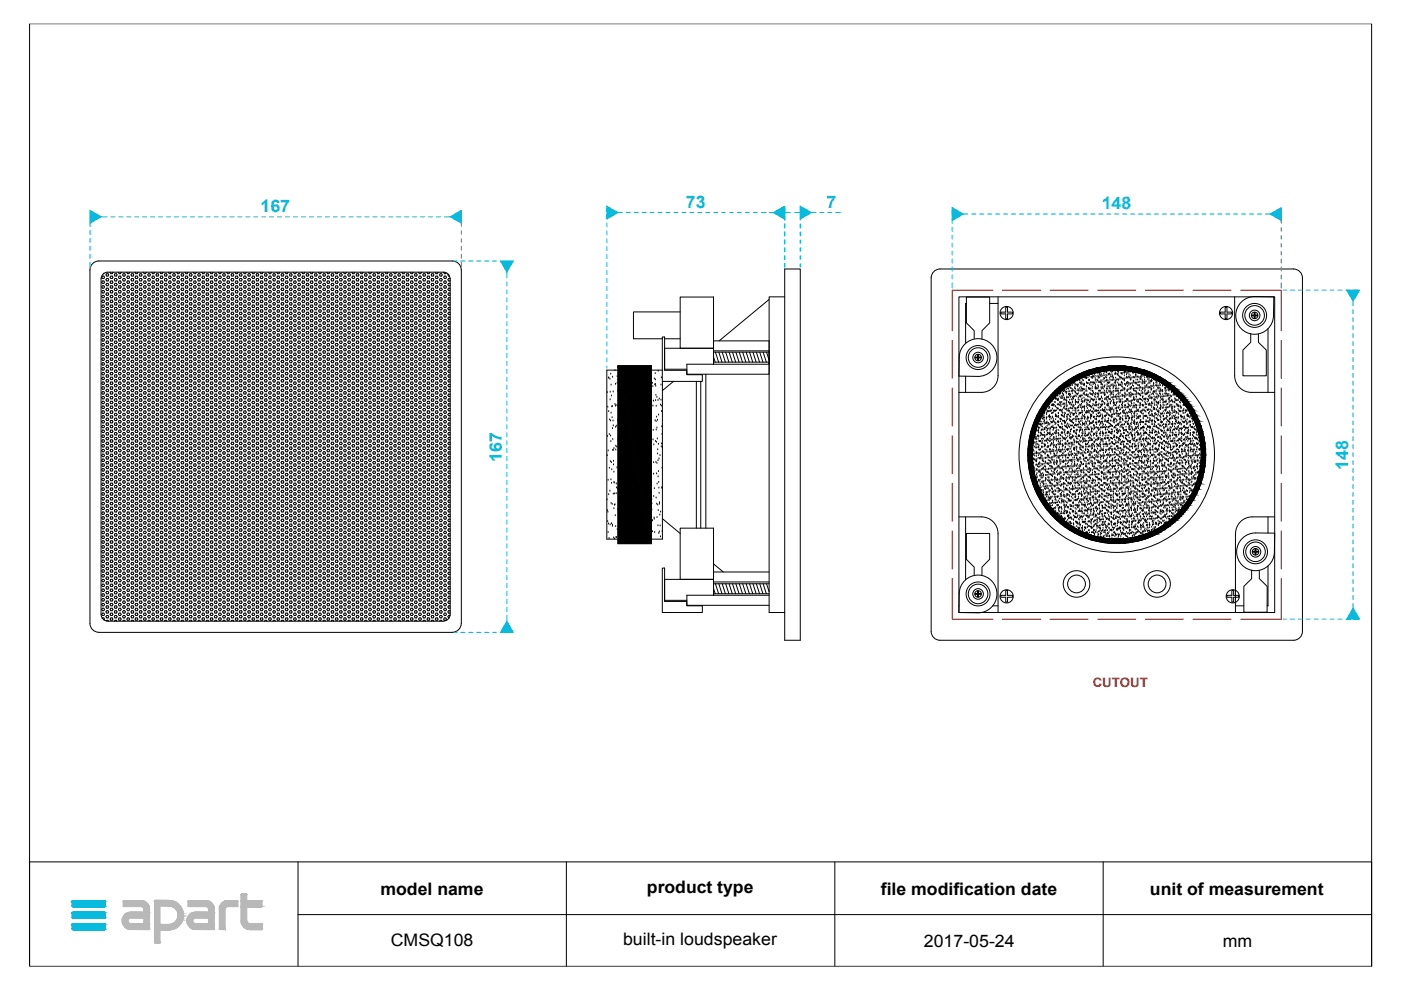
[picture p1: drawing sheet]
<svg xmlns="http://www.w3.org/2000/svg" width="297mm" height="210mm" viewBox="0 0 297 210" stroke-linecap="round" stroke-linejoin="round" font-family="sans-serif">
<defs><g id="words">
<g font-size="3.7" fill="#00c3e4">
<text x="55.2" y="44.9">167</text>
<text x="145.4" y="44">73</text>
<text x="175.2" y="44.1">7</text>
<text x="233.6" y="44.3">148</text>
<text x="106.4" y="97.9" transform="rotate(-90 106.4 97.9)">167</text>
<text x="285.8" y="99.6" transform="rotate(-90 285.8 99.6)">148</text>
</g>
<g font-size="3.7">
<text x="80.6" y="189.7">model name</text>
<text x="137.2" y="189.3">product type</text>
<text x="186.8" y="189.7">file modification date</text>
<text x="243.8" y="189.7">unit of measurement</text>
<text x="82.9" y="200.7">CMSQ108</text>
<text x="132.1" y="200.4">built-in loudspeaker</text>
<text x="195.9" y="200.8">2017-05-24</text>
<text x="259.3" y="200.8">mm</text>
</g>
<text font-size="2.7" fill="#ff2600" x="231.7" y="145.7">CUTOUT</text>
</g></defs>
<g fill="none" stroke="#000" stroke-width=".21">
<path d="M6.3 5h284.5v199.9h-284.5zM21.4 59.1v71.2M21.7 58.5h.3l.2 .3-.2 .2h-.3l-.1-.2zM21.7 59.6h.3l.2 .2-.2 .3h-.3l-.1-.3zM22.1 57.9l-.2 .1M22.6 58h.3l.2 .3-.2 .2h-.3l-.1-.2zM22.6 59h.3l.2 .3-.2 .3h-.3l-.1-.3zM23.4 57.7l.1 .3h.3l.1-.3M23.5 58.5h.3l.1 .3-.1 .2h-.3l-.2-.2zM23.5 59.6h.3l.1 .2-.1 .3h-.3l-.2-.3zM24.4 58h.3l.1 .3-.1 .2h-.3l-.2-.2zM24.4 59h.3l.1 .3-.1 .3h-.3l-.2-.3z"/>
<path d="M25.1 57.7l.2 .3h.3l.1-.3M25.3 58.5h.3l.1 .3-.1 .2h-.3l-.2-.2zM25.3 59.6h.3l.1 .2-.1 .3h-.3l-.2-.3zM26.1 58h.3l.2 .3-.2 .2h-.3l-.1-.2zM26.1 59h.3l.2 .3-.2 .3h-.3l-.1-.3zM26.9 57.7l.1 .3h.3l.1-.3M27 58.5h.3l.2 .3-.2 .2h-.3l-.1-.2zM27 59.6h.3l.2 .2-.2 .3h-.3l-.1-.3zM27.9 58h.3l.2 .3-.2 .2h-.3l-.1-.2zM27.9 59h.3l.2 .3-.2 .3h-.3l-.1-.3zM28.7 57.7l.1 .3h.3l.1-.3M28.8 58.5h.3l.1 .3-.1 .2h-.3l-.2-.2z"/>
<path d="M28.8 59.6h.3l.1 .2-.1 .3h-.3l-.2-.3zM29.7 58h.3l.1 .3-.1 .2h-.3l-.2-.2zM29.7 59h.3l.1 .3-.1 .3h-.3l-.2-.3zM30.5 57.7l.1 .3h.3l.1-.3M30.6 58.5h.3l.1 .3-.1 .2h-.3l-.2-.2zM30.6 59.6h.3l.1 .2-.1 .3h-.3l-.2-.3zM31.5 58h.3l.1 .3-.1 .2h-.3l-.2-.2zM31.5 59h.3l.1 .3-.1 .3h-.3l-.2-.3zM32.2 57.7l.1 .3h.3l.1-.3M32.3 58.5h.3l.2 .3-.2 .2h-.3l-.1-.2zM32.3 59.6h.3l.2 .2-.2 .3h-.3l-.1-.3zM33.2 58h.3l.2 .3-.2 .2h-.3l-.1-.2z"/>
<path d="M33.2 59h.3l.2 .3-.2 .3h-.3l-.1-.3zM34 57.7l.1 .3h.3l.1-.3M34.1 58.5h.3l.1 .3-.1 .2h-.3l-.1-.2zM34.1 59.6h.3l.1 .2-.1 .3h-.3l-.1-.3zM35 58h.3l.1 .3-.1 .2h-.3l-.2-.2zM35 59h.3l.1 .3-.1 .3h-.3l-.2-.3zM35.8 57.7l.1 .3h.3l.1-.3M35.9 58.5h.3l.1 .3-.1 .2h-.3l-.2-.2zM35.9 59.6h.3l.1 .2-.1 .3h-.3l-.2-.3zM36.7 58h.3l.2 .3-.2 .2h-.3l-.1-.2zM36.7 59h.3l.2 .3-.2 .3h-.3l-.1-.3zM37.5 57.7l.1 .3h.3l.1-.3"/>
<path d="M37.6 58.5h.3l.2 .3-.2 .2h-.3l-.1-.2zM37.6 59.6h.3l.2 .2-.2 .3h-.3l-.1-.3zM38.5 58h.3l.2 .3-.2 .2h-.3l-.1-.2zM38.5 59h.3l.2 .3-.2 .3h-.3l-.1-.3zM39.3 57.7l.1 .3h.3l.1-.3M39.4 58.5h.3l.1 .3-.1 .2h-.3l-.1-.2zM39.4 59.6h.3l.1 .2-.1 .3h-.3l-.1-.3zM40.3 58h.3l.1 .3-.1 .2h-.3l-.2-.2zM40.3 59h.3l.1 .3-.1 .3h-.3l-.2-.3zM41.1 57.7l.1 .3h.3l.1-.3M41.2 58.5h.3l.1 .3-.1 .2h-.3l-.2-.2zM41.2 59.6h.3l.1 .2-.1 .3h-.3l-.2-.3z"/>
<path d="M42.1 58h.3l.1 .3-.1 .2h-.3l-.2-.2zM42.1 59h.3l.1 .3-.1 .3h-.3l-.2-.3zM42.8 57.7l.1 .3h.3l.1-.3M42.9 58.5h.3l.2 .3-.2 .2h-.3l-.1-.2zM42.9 59.6h.3l.2 .2-.2 .3h-.3l-.1-.3zM43.8 58h.3l.2 .3-.2 .2h-.3l-.1-.2zM43.8 59h.3l.2 .3-.2 .3h-.3l-.1-.3zM44.6 57.7l.1 .3h.3l.1-.3M44.7 58.5h.3l.2 .3-.2 .2h-.3l-.1-.2zM44.7 59.6h.3l.2 .2-.2 .3h-.3l-.1-.3zM45.6 58h.3l.1 .3-.1 .2h-.3l-.2-.2zM45.6 59h.3l.1 .3-.1 .3h-.3l-.2-.3z"/>
<path d="M46.4 57.7l.1 .3h.3l.1-.3M46.5 58.5h.3l.1 .3-.1 .2h-.3l-.2-.2zM46.5 59.6h.3l.1 .2-.1 .3h-.3l-.2-.3zM47.4 58h.2l.2 .3-.2 .2h-.2l-.2-.2zM47.4 59h.2l.2 .3-.2 .3h-.2l-.2-.3zM48.1 57.7l.1 .3h.3l.1-.3M48.2 58.5h.3l.2 .3-.2 .2h-.3l-.1-.2zM48.2 59.6h.3l.2 .2-.2 .3h-.3l-.1-.3zM49.1 58h.3l.2 .3-.2 .2h-.3l-.1-.2zM49.1 59h.3l.2 .3-.2 .3h-.3l-.1-.3zM49.9 57.7l.1 .3h.3l.1-.3M50 58.5h.3l.2 .3-.2 .2h-.3l-.1-.2z"/>
<path d="M50 59.6h.3l.2 .2-.2 .3h-.3l-.1-.3zM50.9 58h.3l.1 .3-.1 .2h-.3l-.2-.2zM50.9 59h.3l.1 .3-.1 .3h-.3l-.2-.3zM51.7 57.7l.1 .3h.3l.1-.3M51.8 58.5h.3l.1 .3-.1 .2h-.3l-.2-.2zM51.8 59.6h.3l.1 .2-.1 .3h-.3l-.2-.3zM52.7 58h.3l.1 .3-.1 .2h-.3l-.2-.2zM52.7 59h.3l.1 .3-.1 .3h-.3l-.2-.3zM53.4 57.7l.2 .3h.3l.1-.3M53.6 58.5h.3l.1 .3-.1 .2h-.3l-.2-.2zM53.6 59.6h.3l.1 .2-.1 .3h-.3l-.2-.3zM54.4 58h.3l.2 .3-.2 .2h-.3l-.1-.2z"/>
<path d="M54.4 59h.3l.2 .3-.2 .3h-.3l-.1-.3zM55.2 57.7l.1 .3h.3l.1-.3M55.3 58.5h.3l.2 .3-.2 .2h-.3l-.1-.2zM55.3 59.6h.3l.2 .2-.2 .3h-.3l-.1-.3zM56.2 58h.3l.1 .3-.1 .2h-.3l-.1-.2zM56.2 59h.3l.1 .3-.1 .3h-.3l-.1-.3zM57 57.7l.1 .3h.3l.1-.3M57.1 58.5h.3l.1 .3-.1 .2h-.3l-.2-.2zM57.1 59.6h.3l.1 .2-.1 .3h-.3l-.2-.3zM58 58h.3l.1 .3-.1 .2h-.3l-.2-.2zM58 59h.3l.1 .3-.1 .3h-.3l-.2-.3zM58.7 57.7l.1 .3h.3l.1-.3"/>
<path d="M58.8 58.5h.3l.2 .3-.2 .2h-.3l-.1-.2zM58.8 59.6h.3l.2 .2-.2 .3h-.3l-.1-.3zM59.7 58h.3l.2 .3-.2 .2h-.3l-.1-.2zM59.7 59h.3l.2 .3-.2 .3h-.3l-.1-.3zM60.5 57.7l.1 .3h.3l.1-.3M60.6 58.5h.3l.2 .3-.2 .2h-.3l-.1-.2zM60.6 59.6h.3l.2 .2-.2 .3h-.3l-.1-.3zM61.5 58h.3l.1 .3-.1 .2h-.3l-.1-.2zM61.5 59h.3l.1 .3-.1 .3h-.3l-.1-.3zM62.3 57.7l.1 .3h.3l.1-.3M62.4 58.5h.3l.1 .3-.1 .2h-.3l-.2-.2zM62.4 59.6h.3l.1 .2-.1 .3h-.3l-.2-.3z"/>
<path d="M63.3 58h.3l.1 .3-.1 .2h-.3l-.2-.2zM63.3 59h.3l.1 .3-.1 .3h-.3l-.2-.3zM64.1 57.7l.1 .3h.3l.1-.3M64.2 58.5h.3l.1 .3-.1 .2h-.3l-.2-.2zM64.2 59.6h.3l.1 .2-.1 .3h-.3l-.2-.3zM65 58h.3l.2 .3-.2 .2h-.3l-.1-.2zM65 59h.3l.2 .3-.2 .3h-.3l-.1-.3zM65.8 57.7l.1 .3h.3l.1-.3M65.9 58.5h.3l.2 .3-.2 .2h-.3l-.1-.2zM65.9 59.6h.3l.2 .2-.2 .3h-.3l-.1-.3zM66.8 58h.3l.1 .3-.1 .2h-.3l-.1-.2zM66.8 59h.3l.1 .3-.1 .3h-.3l-.1-.3z"/>
<path d="M67.6 57.7l.1 .3h.3l.1-.3M67.7 58.5h.3l.1 .3-.1 .2h-.3l-.2-.2zM67.7 59.6h.3l.1 .2-.1 .3h-.3l-.2-.3zM68.6 58h.3l.1 .3-.1 .2h-.3l-.2-.2zM68.6 59h.3l.1 .3-.1 .3h-.3l-.2-.3zM69.4 57.7l.1 .3h.2l.2-.3M69.5 58.5h.2l.2 .3-.2 .2h-.2l-.2-.2zM69.5 59.6h.2l.2 .2-.2 .3h-.2l-.2-.3zM70.3 58h.3l.2 .3-.2 .2h-.3l-.1-.2zM70.3 59h.3l.2 .3-.2 .3h-.3l-.1-.3zM71.1 57.7l.1 .3h.3l.1-.3M71.2 58.5h.3l.2 .3-.2 .2h-.3l-.1-.2z"/>
<path d="M71.2 59.6h.3l.2 .2-.2 .3h-.3l-.1-.3zM72.1 58h.3l.2 .3-.2 .2h-.3l-.1-.2zM72.1 59h.3l.2 .3-.2 .3h-.3l-.1-.3zM72.9 57.7l.1 .3h.3l.1-.3M73 58.5h.3l.1 .3-.1 .2h-.3l-.1-.2zM73 59.6h.3l.1 .2-.1 .3h-.3l-.1-.3zM73.9 58h.3l.1 .3-.1 .2h-.3l-.2-.2zM73.9 59h.3l.1 .3-.1 .3h-.3l-.2-.3zM74.7 57.7l.1 .3h.3l.1-.3M74.8 58.5h.3l.1 .3-.1 .2h-.3l-.2-.2zM74.8 59.6h.3l.1 .2-.1 .3h-.3l-.2-.3zM75.7 58h.2l.2 .3-.2 .2h-.2l-.2-.2z"/>
<path d="M75.7 59h.2l.2 .3-.2 .3h-.2l-.2-.3zM76.4 57.7l.1 .3h.3l.1-.3M76.5 58.5h.3l.2 .3-.2 .2h-.3l-.1-.2zM76.5 59.6h.3l.2 .2-.2 .3h-.3l-.1-.3zM77.4 58h.3l.2 .3-.2 .2h-.3l-.1-.2zM77.4 59h.3l.2 .3-.2 .3h-.3l-.1-.3zM78.2 57.7l.1 .3h.3l.1-.3M78.3 58.5h.3l.1 .3-.1 .2h-.3l-.2-.2zM78.3 59.6h.3l.1 .2-.1 .3h-.3l-.2-.3zM79.2 58h.3l.1 .3-.1 .2h-.3l-.2-.2zM79.2 59h.3l.1 .3-.1 .3h-.3l-.2-.3zM80 57.7l.1 .3h.3l.1-.3"/>
<path d="M80.1 58.5h.3l.1 .3-.1 .2h-.3l-.2-.2zM80.1 59.6h.3l.1 .2-.1 .3h-.3l-.2-.3zM80.9 58h.3l.2 .3-.2 .2h-.3l-.1-.2zM80.9 59h.3l.2 .3-.2 .3h-.3l-.1-.3zM81.7 57.7l.1 .3h.3l.1-.3M81.8 58.5h.3l.2 .3-.2 .2h-.3l-.1-.2zM81.8 59.6h.3l.2 .2-.2 .3h-.3l-.1-.3zM82.7 58h.3l.2 .3-.2 .2h-.3l-.1-.2zM82.7 59h.3l.2 .3-.2 .3h-.3l-.1-.3zM83.5 57.7l.1 .3h.3l.1-.3M83.6 58.5h.3l.1 .3-.1 .2h-.3l-.1-.2zM83.6 59.6h.3l.1 .2-.1 .3h-.3l-.1-.3z"/>
<path d="M84.5 58h.3l.1 .3-.1 .2h-.3l-.2-.2zM84.5 59h.3l.1 .3-.1 .3h-.3l-.2-.3zM85.3 57.7l.1 .3h.3l.1-.3M85.4 58.5h.3l.1 .3-.1 .2h-.3l-.2-.2zM85.4 59.6h.3l.1 .2-.1 .3h-.3l-.2-.3zM86.3 58h.3l.1 .3-.1 .2h-.3l-.2-.2zM86.3 59h.3l.1 .3-.1 .3h-.3l-.2-.3zM87 57.7l.1 .3h.3l.1-.3M87.1 58.5h.3l.2 .3-.2 .2h-.3l-.1-.2zM87.1 59.6h.3l.2 .2-.2 .3h-.3l-.1-.3zM88 58h.3l.2 .3-.2 .2h-.3l-.1-.2zM88 59h.3l.2 .3-.2 .3h-.3l-.1-.3z"/>
<path d="M88.8 57.7l.1 .3h.3l.1-.3M88.9 58.5h.3l.1 .3-.1 .2h-.3l-.1-.2zM88.9 59.6h.3l.1 .2-.1 .3h-.3l-.1-.3zM89.8 58h.3l.1 .3-.1 .2h-.3l-.2-.2zM89.8 59h.3l.1 .3-.1 .3h-.3l-.2-.3zM90.6 57.7l.1 .3h.3l.1-.3M90.7 58.5h.3l.1 .3-.1 .2h-.3l-.2-.2zM90.7 59.6h.3l.1 .2-.1 .3h-.3l-.2-.3zM91.5 58h.3l.2 .3-.2 .2h-.3l-.1-.2zM91.5 59h.3l.2 .3-.2 .3h-.3l-.1-.3zM92.3 57.7l.1 .3h.3l.1-.3M92.4 58.5h.3l.2 .3-.2 .2h-.3l-.1-.2z"/>
<path d="M92.4 59.6h.3l.2 .2-.2 .3h-.3l-.1-.3zM93.3 58h.3l.2 .3-.2 .2h-.3l-.1-.2zM93.3 59h.3l.2 .3-.2 .3h-.3l-.1-.3zM94.1 57.7l.1 .3h.3l.1-.2M94.2 58.5h.3l.2 .3-.2 .2h-.3l-.1-.2zM94.2 59.6h.3l.2 .2-.2 .3h-.3l-.1-.3zM95 58.1v.2l.1 .2h.2M95.4 59.1a1.4 1.4 0 0 0-1.4-1.4h-71.2a1.4 1.4 0 0 0-1.4 1.4M95.4 59.1l-.3-.1-.1 .3 .1 .3 .3-.1M95.4 59.1v71.2M166.4 57h3.3v78.8h-3.3zM198 57.6l.8-.5 .5-.1h75a1.88 1.88 0 0 1 1.8 1.9v75a1.88 1.88 0 0 1-1.8 1.9h-75a1.88 1.88 0 0 1-1.9-1.9v-75l.1-.5z"/>
<path d="M21.7 60.6h.3l.2 .2-.2 .3h-.3l-.1-.3zM21.7 61.6h.3l.2 .3-.2 .2h-.3l-.1-.2zM21.7 62.6h.3l.2 .3-.2 .2h-.3l-.1-.2zM21.7 63.6h.3l.2 .3-.2 .3h-.3l-.1-.3zM21.7 64.7h.3l.2 .2-.2 .3h-.3l-.1-.3zM21.7 65.7h.3l.2 .2-.2 .3h-.3l-.1-.3zM21.7 66.7h.3l.2 .3-.2 .2h-.3l-.1-.2zM21.7 67.7h.3l.2 .3-.2 .2h-.3l-.1-.2zM21.7 68.8h.3l.2 .2-.2 .3h-.3l-.1-.3zM21.7 69.8h.3l.2 .2-.2 .3h-.3l-.1-.3zM21.7 70.8h.3l.2 .2-.2 .3h-.3l-.1-.3zM21.7 71.8h.3l.2 .3-.2 .2h-.3l-.1-.2z"/>
<path d="M21.7 72.8h.3l.2 .3-.2 .3h-.3l-.1-.3zM21.7 73.9h.3l.2 .2-.2 .3h-.3l-.1-.3zM21.7 74.9h.3l.2 .2-.2 .3h-.3l-.1-.3zM21.7 75.9h.3l.2 .2-.2 .3h-.3l-.1-.3zM21.7 76.9h.3l.2 .3-.2 .2h-.3l-.1-.2zM21.7 77.9h.3l.2 .3-.2 .3h-.3l-.1-.3zM21.7 79h.3l.2 .2-.2 .3h-.3l-.1-.3zM21.7 80h.3l.2 .2-.2 .3h-.3l-.1-.3zM22.6 60.1h.3l.2 .2-.2 .3h-.3l-.1-.3zM22.6 61.1h.3l.2 .3-.2 .2h-.3l-.1-.2zM22.6 62.1h.3l.2 .3-.2 .2h-.3l-.1-.2zM22.6 63.1h.3l.2 .3-.2 .2h-.3l-.1-.2z"/>
<path d="M22.6 64.2h.3l.2 .2-.2 .3h-.3l-.1-.3zM22.6 65.2h.3l.2 .2-.2 .3h-.3l-.1-.3zM22.6 66.2h.3l.2 .3-.2 .2h-.3l-.1-.2zM22.6 67.2h.3l.2 .3-.2 .2h-.3l-.1-.2zM22.6 68.2h.3l.2 .3-.2 .3h-.3l-.1-.3zM22.6 69.3h.3l.2 .2-.2 .3h-.3l-.1-.3zM22.6 70.3h.3l.2 .2-.2 .3h-.3l-.1-.3zM22.6 71.3h.3l.2 .3-.2 .2h-.3l-.1-.2zM22.6 72.3h.3l.2 .3-.2 .2h-.3l-.1-.2zM22.6 73.4h.3l.2 .2-.2 .3h-.3l-.1-.3zM22.6 74.4h.3l.2 .2-.2 .3h-.3l-.1-.3zM22.6 75.4h.3l.2 .2-.2 .3h-.3l-.1-.3z"/>
<path d="M22.6 76.4h.3l.2 .3-.2 .2h-.3l-.1-.2zM22.6 77.4h.3l.2 .3-.2 .2h-.3l-.1-.2zM22.6 78.5h.3l.2 .2-.2 .3h-.3l-.1-.3zM22.6 79.5h.3l.2 .2-.2 .3h-.3l-.1-.3zM23.5 60.6h.3l.1 .2-.1 .3h-.3l-.2-.3zM23.5 61.6h.3l.1 .3-.1 .2h-.3l-.2-.2zM23.5 62.6h.3l.1 .3-.1 .2h-.3l-.2-.2zM23.5 63.6h.3l.1 .3-.1 .3h-.3l-.2-.3zM23.5 64.7h.3l.1 .2-.1 .3h-.3l-.2-.3zM23.5 65.7h.3l.1 .2-.1 .3h-.3l-.2-.3zM23.5 66.7h.3l.1 .3-.1 .2h-.3l-.2-.2zM23.5 67.7h.3l.1 .3-.1 .2h-.3l-.2-.2z"/>
<path d="M23.5 68.8h.3l.1 .2-.1 .3h-.3l-.2-.3zM23.5 69.8h.3l.1 .2-.1 .3h-.3l-.2-.3zM23.5 70.8h.3l.1 .2-.1 .3h-.3l-.2-.3zM23.5 71.8h.3l.1 .3-.1 .2h-.3l-.2-.2zM23.5 72.8h.3l.1 .3-.1 .3h-.3l-.2-.3zM23.5 73.9h.3l.1 .2-.1 .3h-.3l-.2-.3zM23.5 74.9h.3l.1 .2-.1 .3h-.3l-.2-.3zM23.5 75.9h.3l.1 .2-.1 .3h-.3l-.2-.3zM23.5 76.9h.3l.1 .3-.1 .2h-.3l-.2-.2zM23.5 77.9h.3l.1 .3-.1 .3h-.3l-.2-.3zM23.5 79h.3l.1 .2-.1 .3h-.3l-.2-.3zM23.5 80h.3l.1 .2-.1 .3h-.3l-.2-.3z"/>
<path d="M24.4 60.1h.3l.1 .2-.1 .3h-.3l-.2-.3zM24.4 61.1h.3l.1 .3-.1 .2h-.3l-.2-.2zM24.4 62.1h.3l.1 .3-.1 .2h-.3l-.2-.2zM24.4 63.1h.3l.1 .3-.1 .2h-.3l-.2-.2zM24.4 64.2h.3l.1 .2-.1 .3h-.3l-.2-.3zM24.4 65.2h.3l.1 .2-.1 .3h-.3l-.2-.3zM24.4 66.2h.3l.1 .3-.1 .2h-.3l-.2-.2zM24.4 67.2h.3l.1 .3-.1 .2h-.3l-.2-.2zM24.4 68.2h.3l.1 .3-.1 .3h-.3l-.2-.3zM24.4 69.3h.3l.1 .2-.1 .3h-.3l-.2-.3zM24.4 70.3h.3l.1 .2-.1 .3h-.3l-.2-.3zM24.4 71.3h.3l.1 .3-.1 .2h-.3l-.2-.2z"/>
<path d="M24.4 72.3h.3l.1 .3-.1 .2h-.3l-.2-.2zM24.4 73.4h.3l.1 .2-.1 .3h-.3l-.2-.3zM24.4 74.4h.3l.1 .2-.1 .3h-.3l-.2-.3zM24.4 75.4h.3l.1 .2-.1 .3h-.3l-.2-.3zM24.4 76.4h.3l.1 .3-.1 .2h-.3l-.2-.2zM24.4 77.4h.3l.1 .3-.1 .2h-.3l-.2-.2zM24.4 78.5h.3l.1 .2-.1 .3h-.3l-.2-.3zM24.4 79.5h.3l.1 .2-.1 .3h-.3l-.2-.3zM25.3 60.6h.3l.1 .2-.1 .3h-.3l-.2-.3zM25.3 61.6h.3l.1 .3-.1 .2h-.3l-.2-.2zM25.3 62.6h.3l.1 .3-.1 .2h-.3l-.2-.2zM25.3 63.6h.3l.1 .3-.1 .3h-.3l-.2-.3z"/>
<path d="M25.3 64.7h.3l.1 .2-.1 .3h-.3l-.2-.3zM25.3 65.7h.3l.1 .2-.1 .3h-.3l-.2-.3zM25.3 66.7h.3l.1 .3-.1 .2h-.3l-.2-.2zM25.3 67.7h.3l.1 .3-.1 .2h-.3l-.2-.2zM25.3 68.8h.3l.1 .2-.1 .3h-.3l-.2-.3zM25.3 69.8h.3l.1 .2-.1 .3h-.3l-.2-.3zM25.3 70.8h.3l.1 .2-.1 .3h-.3l-.2-.3zM25.3 71.8h.3l.1 .3-.1 .2h-.3l-.2-.2zM25.3 72.8h.3l.1 .3-.1 .3h-.3l-.2-.3zM25.3 73.9h.3l.1 .2-.1 .3h-.3l-.2-.3zM25.3 74.9h.3l.1 .2-.1 .3h-.3l-.2-.3zM25.3 75.9h.3l.1 .2-.1 .3h-.3l-.2-.3z"/>
<path d="M25.3 76.9h.3l.1 .3-.1 .2h-.3l-.2-.2zM25.3 77.9h.3l.1 .3-.1 .3h-.3l-.2-.3zM25.3 79h.3l.1 .2-.1 .3h-.3l-.2-.3zM25.3 80h.3l.1 .2-.1 .3h-.3l-.2-.3zM26.1 60.1h.3l.2 .2-.2 .3h-.3l-.1-.3zM26.1 61.1h.3l.2 .3-.2 .2h-.3l-.1-.2zM26.1 62.1h.3l.2 .3-.2 .2h-.3l-.1-.2zM26.1 63.1h.3l.2 .3-.2 .2h-.3l-.1-.2zM26.1 64.2h.3l.2 .2-.2 .3h-.3l-.1-.3zM26.1 65.2h.3l.2 .2-.2 .3h-.3l-.1-.3zM26.1 66.2h.3l.2 .3-.2 .2h-.3l-.1-.2zM26.1 67.2h.3l.2 .3-.2 .2h-.3l-.1-.2z"/>
<path d="M26.1 68.2h.3l.2 .3-.2 .3h-.3l-.1-.3zM26.1 69.3h.3l.2 .2-.2 .3h-.3l-.1-.3zM26.1 70.3h.3l.2 .2-.2 .3h-.3l-.1-.3zM26.1 71.3h.3l.2 .3-.2 .2h-.3l-.1-.2zM26.1 72.3h.3l.2 .3-.2 .2h-.3l-.1-.2zM26.1 73.4h.3l.2 .2-.2 .3h-.3l-.1-.3zM26.1 74.4h.3l.2 .2-.2 .3h-.3l-.1-.3zM26.1 75.4h.3l.2 .2-.2 .3h-.3l-.1-.3zM26.1 76.4h.3l.2 .3-.2 .2h-.3l-.1-.2zM26.1 77.4h.3l.2 .3-.2 .2h-.3l-.1-.2zM26.1 78.5h.3l.2 .2-.2 .3h-.3l-.1-.3zM26.1 79.5h.3l.2 .2-.2 .3h-.3l-.1-.3z"/>
<path d="M27 60.6h.3l.2 .2-.2 .3h-.3l-.1-.3zM27 61.6h.3l.2 .3-.2 .2h-.3l-.1-.2zM27 62.6h.3l.2 .3-.2 .2h-.3l-.1-.2zM27 63.6h.3l.2 .3-.2 .3h-.3l-.1-.3zM27 64.7h.3l.2 .2-.2 .3h-.3l-.1-.3zM27 65.7h.3l.2 .2-.2 .3h-.3l-.1-.3zM27 66.7h.3l.2 .3-.2 .2h-.3l-.1-.2zM27 67.7h.3l.2 .3-.2 .2h-.3l-.1-.2zM27 68.8h.3l.2 .2-.2 .3h-.3l-.1-.3zM27 69.8h.3l.2 .2-.2 .3h-.3l-.1-.3zM27 70.8h.3l.2 .2-.2 .3h-.3l-.1-.3zM27 71.8h.3l.2 .3-.2 .2h-.3l-.1-.2z"/>
<path d="M27 72.8h.3l.2 .3-.2 .3h-.3l-.1-.3zM27 73.9h.3l.2 .2-.2 .3h-.3l-.1-.3zM27 74.9h.3l.2 .2-.2 .3h-.3l-.1-.3zM27 75.9h.3l.2 .2-.2 .3h-.3l-.1-.3zM27 76.9h.3l.2 .3-.2 .2h-.3l-.1-.2zM27 77.9h.3l.2 .3-.2 .3h-.3l-.1-.3zM27 79h.3l.2 .2-.2 .3h-.3l-.1-.3zM27 80h.3l.2 .2-.2 .3h-.3l-.1-.3zM27.9 60.1h.3l.2 .2-.2 .3h-.3l-.1-.3zM27.9 61.1h.3l.2 .3-.2 .2h-.3l-.1-.2zM27.9 62.1h.3l.2 .3-.2 .2h-.3l-.1-.2zM27.9 63.1h.3l.2 .3-.2 .2h-.3l-.1-.2z"/>
<path d="M27.9 64.2h.3l.2 .2-.2 .3h-.3l-.1-.3zM27.9 65.2h.3l.2 .2-.2 .3h-.3l-.1-.3zM27.9 66.2h.3l.2 .3-.2 .2h-.3l-.1-.2zM27.9 67.2h.3l.2 .3-.2 .2h-.3l-.1-.2zM27.9 68.2h.3l.2 .3-.2 .3h-.3l-.1-.3zM27.9 69.3h.3l.2 .2-.2 .3h-.3l-.1-.3zM27.9 70.3h.3l.2 .2-.2 .3h-.3l-.1-.3zM27.9 71.3h.3l.2 .3-.2 .2h-.3l-.1-.2zM27.9 72.3h.3l.2 .3-.2 .2h-.3l-.1-.2zM27.9 73.4h.3l.2 .2-.2 .3h-.3l-.1-.3zM27.9 74.4h.3l.2 .2-.2 .3h-.3l-.1-.3zM27.9 75.4h.3l.2 .2-.2 .3h-.3l-.1-.3z"/>
<path d="M27.9 76.4h.3l.2 .3-.2 .2h-.3l-.1-.2zM27.9 77.4h.3l.2 .3-.2 .2h-.3l-.1-.2zM27.9 78.5h.3l.2 .2-.2 .3h-.3l-.1-.3zM27.9 79.5h.3l.2 .2-.2 .3h-.3l-.1-.3zM28.8 60.6h.3l.1 .2-.1 .3h-.3l-.2-.3zM28.8 61.6h.3l.1 .3-.1 .2h-.3l-.2-.2zM28.8 62.6h.3l.1 .3-.1 .2h-.3l-.2-.2zM28.8 63.6h.3l.1 .3-.1 .3h-.3l-.2-.3zM28.8 64.7h.3l.1 .2-.1 .3h-.3l-.2-.3zM28.8 65.7h.3l.1 .2-.1 .3h-.3l-.2-.3zM28.8 66.7h.3l.1 .3-.1 .2h-.3l-.2-.2zM28.8 67.7h.3l.1 .3-.1 .2h-.3l-.2-.2z"/>
<path d="M28.8 68.8h.3l.1 .2-.1 .3h-.3l-.2-.3zM28.8 69.8h.3l.1 .2-.1 .3h-.3l-.2-.3zM28.8 70.8h.3l.1 .2-.1 .3h-.3l-.2-.3zM28.8 71.8h.3l.1 .3-.1 .2h-.3l-.2-.2zM28.8 72.8h.3l.1 .3-.1 .3h-.3l-.2-.3zM28.8 73.9h.3l.1 .2-.1 .3h-.3l-.2-.3zM28.8 74.9h.3l.1 .2-.1 .3h-.3l-.2-.3zM28.8 75.9h.3l.1 .2-.1 .3h-.3l-.2-.3zM28.8 76.9h.3l.1 .3-.1 .2h-.3l-.2-.2zM28.8 77.9h.3l.1 .3-.1 .3h-.3l-.2-.3zM28.8 79h.3l.1 .2-.1 .3h-.3l-.2-.3zM28.8 80h.3l.1 .2-.1 .3h-.3l-.2-.3z"/>
<path d="M29.7 60.1h.3l.1 .2-.1 .3h-.3l-.2-.3zM29.7 61.1h.3l.1 .3-.1 .2h-.3l-.2-.2zM29.7 62.1h.3l.1 .3-.1 .2h-.3l-.2-.2zM29.7 63.1h.3l.1 .3-.1 .2h-.3l-.2-.2zM29.7 64.2h.3l.1 .2-.1 .3h-.3l-.2-.3zM29.7 65.2h.3l.1 .2-.1 .3h-.3l-.2-.3zM29.7 66.2h.3l.1 .3-.1 .2h-.3l-.2-.2zM29.7 67.2h.3l.1 .3-.1 .2h-.3l-.2-.2zM29.7 68.2h.3l.1 .3-.1 .3h-.3l-.2-.3zM29.7 69.3h.3l.1 .2-.1 .3h-.3l-.2-.3zM29.7 70.3h.3l.1 .2-.1 .3h-.3l-.2-.3zM29.7 71.3h.3l.1 .3-.1 .2h-.3l-.2-.2z"/>
<path d="M29.7 72.3h.3l.1 .3-.1 .2h-.3l-.2-.2zM29.7 73.4h.3l.1 .2-.1 .3h-.3l-.2-.3zM29.7 74.4h.3l.1 .2-.1 .3h-.3l-.2-.3zM29.7 75.4h.3l.1 .2-.1 .3h-.3l-.2-.3zM29.7 76.4h.3l.1 .3-.1 .2h-.3l-.2-.2zM29.7 77.4h.3l.1 .3-.1 .2h-.3l-.2-.2zM29.7 78.5h.3l.1 .2-.1 .3h-.3l-.2-.3zM29.7 79.5h.3l.1 .2-.1 .3h-.3l-.2-.3zM30.6 60.6h.3l.1 .2-.1 .3h-.3l-.2-.3zM30.6 61.6h.3l.1 .3-.1 .2h-.3l-.2-.2zM30.6 62.6h.3l.1 .3-.1 .2h-.3l-.2-.2zM30.6 63.6h.3l.1 .3-.1 .3h-.3l-.2-.3z"/>
<path d="M30.6 64.7h.3l.1 .2-.1 .3h-.3l-.2-.3zM30.6 65.7h.3l.1 .2-.1 .3h-.3l-.2-.3zM30.6 66.7h.3l.1 .3-.1 .2h-.3l-.2-.2zM30.6 67.7h.3l.1 .3-.1 .2h-.3l-.2-.2zM30.6 68.8h.3l.1 .2-.1 .3h-.3l-.2-.3zM30.6 69.8h.3l.1 .2-.1 .3h-.3l-.2-.3zM30.6 70.8h.3l.1 .2-.1 .3h-.3l-.2-.3zM30.6 71.8h.3l.1 .3-.1 .2h-.3l-.2-.2zM30.6 72.8h.3l.1 .3-.1 .3h-.3l-.2-.3zM30.6 73.9h.3l.1 .2-.1 .3h-.3l-.2-.3zM30.6 74.9h.3l.1 .2-.1 .3h-.3l-.2-.3zM30.6 75.9h.3l.1 .2-.1 .3h-.3l-.2-.3z"/>
<path d="M30.6 76.9h.3l.1 .3-.1 .2h-.3l-.2-.2zM30.6 77.9h.3l.1 .3-.1 .3h-.3l-.2-.3zM30.6 79h.3l.1 .2-.1 .3h-.3l-.2-.3zM30.6 80h.3l.1 .2-.1 .3h-.3l-.2-.3zM31.5 60.1h.3l.1 .2-.1 .3h-.3l-.2-.3zM31.5 61.1h.3l.1 .3-.1 .2h-.3l-.2-.2zM31.5 62.1h.3l.1 .3-.1 .2h-.3l-.2-.2zM31.5 63.1h.3l.1 .3-.1 .2h-.3l-.2-.2zM31.5 64.2h.3l.1 .2-.1 .3h-.3l-.2-.3zM31.5 65.2h.3l.1 .2-.1 .3h-.3l-.2-.3zM31.5 66.2h.3l.1 .3-.1 .2h-.3l-.2-.2zM31.5 67.2h.3l.1 .3-.1 .2h-.3l-.2-.2z"/>
<path d="M31.5 68.2h.3l.1 .3-.1 .3h-.3l-.2-.3zM31.5 69.3h.3l.1 .2-.1 .3h-.3l-.2-.3zM31.5 70.3h.3l.1 .2-.1 .3h-.3l-.2-.3zM31.5 71.3h.3l.1 .3-.1 .2h-.3l-.2-.2zM31.5 72.3h.3l.1 .3-.1 .2h-.3l-.2-.2zM31.5 73.4h.3l.1 .2-.1 .3h-.3l-.2-.3zM31.5 74.4h.3l.1 .2-.1 .3h-.3l-.2-.3zM31.5 75.4h.3l.1 .2-.1 .3h-.3l-.2-.3zM31.5 76.4h.3l.1 .3-.1 .2h-.3l-.2-.2zM31.5 77.4h.3l.1 .3-.1 .2h-.3l-.2-.2zM31.5 78.5h.3l.1 .2-.1 .3h-.3l-.2-.3zM31.5 79.5h.3l.1 .2-.1 .3h-.3l-.2-.3z"/>
<path d="M32.3 60.6h.3l.2 .2-.2 .3h-.3l-.1-.3zM32.3 61.6h.3l.2 .3-.2 .2h-.3l-.1-.2zM32.3 62.6h.3l.2 .3-.2 .2h-.3l-.1-.2zM32.3 63.6h.3l.2 .3-.2 .3h-.3l-.1-.3zM32.3 64.7h.3l.2 .2-.2 .3h-.3l-.1-.3zM32.3 65.7h.3l.2 .2-.2 .3h-.3l-.1-.3zM32.3 66.7h.3l.2 .3-.2 .2h-.3l-.1-.2zM32.3 67.7h.3l.2 .3-.2 .2h-.3l-.1-.2zM32.3 68.8h.3l.2 .2-.2 .3h-.3l-.1-.3zM32.3 69.8h.3l.2 .2-.2 .3h-.3l-.1-.3zM32.3 70.8h.3l.2 .2-.2 .3h-.3l-.1-.3zM32.3 71.8h.3l.2 .3-.2 .2h-.3l-.1-.2z"/>
<path d="M32.3 72.8h.3l.2 .3-.2 .3h-.3l-.1-.3zM32.3 73.9h.3l.2 .2-.2 .3h-.3l-.1-.3zM32.3 74.9h.3l.2 .2-.2 .3h-.3l-.1-.3zM32.3 75.9h.3l.2 .2-.2 .3h-.3l-.1-.3zM32.3 76.9h.3l.2 .3-.2 .2h-.3l-.1-.2zM32.3 77.9h.3l.2 .3-.2 .3h-.3l-.1-.3zM32.3 79h.3l.2 .2-.2 .3h-.3l-.1-.3zM32.3 80h.3l.2 .2-.2 .3h-.3l-.1-.3zM33.2 60.1h.3l.2 .2-.2 .3h-.3l-.1-.3zM33.2 61.1h.3l.2 .3-.2 .2h-.3l-.1-.2zM33.2 62.1h.3l.2 .3-.2 .2h-.3l-.1-.2zM33.2 63.1h.3l.2 .3-.2 .2h-.3l-.1-.2z"/>
<path d="M33.2 64.2h.3l.2 .2-.2 .3h-.3l-.1-.3zM33.2 65.2h.3l.2 .2-.2 .3h-.3l-.1-.3zM33.2 66.2h.3l.2 .3-.2 .2h-.3l-.1-.2zM33.2 67.2h.3l.2 .3-.2 .2h-.3l-.1-.2zM33.2 68.2h.3l.2 .3-.2 .3h-.3l-.1-.3zM33.2 69.3h.3l.2 .2-.2 .3h-.3l-.1-.3zM33.2 70.3h.3l.2 .2-.2 .3h-.3l-.1-.3zM33.2 71.3h.3l.2 .3-.2 .2h-.3l-.1-.2zM33.2 72.3h.3l.2 .3-.2 .2h-.3l-.1-.2zM33.2 73.4h.3l.2 .2-.2 .3h-.3l-.1-.3zM33.2 74.4h.3l.2 .2-.2 .3h-.3l-.1-.3zM33.2 75.4h.3l.2 .2-.2 .3h-.3l-.1-.3z"/>
<path d="M33.2 76.4h.3l.2 .3-.2 .2h-.3l-.1-.2zM33.2 77.4h.3l.2 .3-.2 .2h-.3l-.1-.2zM33.2 78.5h.3l.2 .2-.2 .3h-.3l-.1-.3zM33.2 79.5h.3l.2 .2-.2 .3h-.3l-.1-.3zM34.1 60.6h.3l.1 .2-.1 .3h-.3l-.1-.3zM34.1 61.6h.3l.1 .3-.1 .2h-.3l-.1-.2zM34.1 62.6h.3l.1 .3-.1 .2h-.3l-.1-.2zM34.1 63.6h.3l.1 .3-.1 .3h-.3l-.1-.3zM34.1 64.7h.3l.1 .2-.1 .3h-.3l-.1-.3zM34.1 65.7h.3l.1 .2-.1 .3h-.3l-.1-.3zM34.1 66.7h.3l.1 .3-.1 .2h-.3l-.1-.2zM34.1 67.7h.3l.1 .3-.1 .2h-.3l-.1-.2z"/>
<path d="M34.1 68.8h.3l.1 .2-.1 .3h-.3l-.1-.3zM34.1 69.8h.3l.1 .2-.1 .3h-.3l-.1-.3zM34.1 70.8h.3l.1 .2-.1 .3h-.3l-.1-.3zM34.1 71.8h.3l.1 .3-.1 .2h-.3l-.1-.2zM34.1 72.8h.3l.1 .3-.1 .3h-.3l-.1-.3zM34.1 73.9h.3l.1 .2-.1 .3h-.3l-.1-.3zM34.1 74.9h.3l.1 .2-.1 .3h-.3l-.1-.3zM34.1 75.9h.3l.1 .2-.1 .3h-.3l-.1-.3zM34.1 76.9h.3l.1 .3-.1 .2h-.3l-.1-.2zM34.1 77.9h.3l.1 .3-.1 .3h-.3l-.1-.3zM34.1 79h.3l.1 .2-.1 .3h-.3l-.1-.3zM34.1 80h.3l.1 .2-.1 .3h-.3l-.1-.3z"/>
<path d="M35 60.1h.3l.1 .2-.1 .3h-.3l-.2-.3zM35 61.1h.3l.1 .3-.1 .2h-.3l-.2-.2zM35 62.1h.3l.1 .3-.1 .2h-.3l-.2-.2zM35 63.1h.3l.1 .3-.1 .2h-.3l-.2-.2zM35 64.2h.3l.1 .2-.1 .3h-.3l-.2-.3zM35 65.2h.3l.1 .2-.1 .3h-.3l-.2-.3zM35 66.2h.3l.1 .3-.1 .2h-.3l-.2-.2zM35 67.2h.3l.1 .3-.1 .2h-.3l-.2-.2zM35 68.2h.3l.1 .3-.1 .3h-.3l-.2-.3zM35 69.3h.3l.1 .2-.1 .3h-.3l-.2-.3zM35 70.3h.3l.1 .2-.1 .3h-.3l-.2-.3zM35 71.3h.3l.1 .3-.1 .2h-.3l-.2-.2z"/>
<path d="M35 72.3h.3l.1 .3-.1 .2h-.3l-.2-.2zM35 73.4h.3l.1 .2-.1 .3h-.3l-.2-.3zM35 74.4h.3l.1 .2-.1 .3h-.3l-.2-.3zM35 75.4h.3l.1 .2-.1 .3h-.3l-.2-.3zM35 76.4h.3l.1 .3-.1 .2h-.3l-.2-.2zM35 77.4h.3l.1 .3-.1 .2h-.3l-.2-.2zM35 78.5h.3l.1 .2-.1 .3h-.3l-.2-.3zM35 79.5h.3l.1 .2-.1 .3h-.3l-.2-.3zM35.9 60.6h.3l.1 .2-.1 .3h-.3l-.2-.3zM35.9 61.6h.3l.1 .3-.1 .2h-.3l-.2-.2zM35.9 62.6h.3l.1 .3-.1 .2h-.3l-.2-.2zM35.9 63.6h.3l.1 .3-.1 .3h-.3l-.2-.3z"/>
<path d="M35.9 64.7h.3l.1 .2-.1 .3h-.3l-.2-.3zM35.9 65.7h.3l.1 .2-.1 .3h-.3l-.2-.3zM35.9 66.7h.3l.1 .3-.1 .2h-.3l-.2-.2zM35.9 67.7h.3l.1 .3-.1 .2h-.3l-.2-.2zM35.9 68.8h.3l.1 .2-.1 .3h-.3l-.2-.3zM35.9 69.8h.3l.1 .2-.1 .3h-.3l-.2-.3zM35.9 70.8h.3l.1 .2-.1 .3h-.3l-.2-.3zM35.9 71.8h.3l.1 .3-.1 .2h-.3l-.2-.2zM35.9 72.8h.3l.1 .3-.1 .3h-.3l-.2-.3zM35.9 73.9h.3l.1 .2-.1 .3h-.3l-.2-.3zM35.9 74.9h.3l.1 .2-.1 .3h-.3l-.2-.3zM35.9 75.9h.3l.1 .2-.1 .3h-.3l-.2-.3z"/>
<path d="M35.9 76.9h.3l.1 .3-.1 .2h-.3l-.2-.2zM35.9 77.9h.3l.1 .3-.1 .3h-.3l-.2-.3zM35.9 79h.3l.1 .2-.1 .3h-.3l-.2-.3zM35.9 80h.3l.1 .2-.1 .3h-.3l-.2-.3zM36.7 60.1h.3l.2 .2-.2 .3h-.3l-.1-.3zM36.7 61.1h.3l.2 .3-.2 .2h-.3l-.1-.2zM36.7 62.1h.3l.2 .3-.2 .2h-.3l-.1-.2zM36.7 63.1h.3l.2 .3-.2 .2h-.3l-.1-.2zM36.7 64.2h.3l.2 .2-.2 .3h-.3l-.1-.3zM36.7 65.2h.3l.2 .2-.2 .3h-.3l-.1-.3zM36.7 66.2h.3l.2 .3-.2 .2h-.3l-.1-.2zM36.7 67.2h.3l.2 .3-.2 .2h-.3l-.1-.2z"/>
<path d="M36.7 68.2h.3l.2 .3-.2 .3h-.3l-.1-.3zM36.7 69.3h.3l.2 .2-.2 .3h-.3l-.1-.3zM36.7 70.3h.3l.2 .2-.2 .3h-.3l-.1-.3zM36.7 71.3h.3l.2 .3-.2 .2h-.3l-.1-.2zM36.7 72.3h.3l.2 .3-.2 .2h-.3l-.1-.2zM36.7 73.4h.3l.2 .2-.2 .3h-.3l-.1-.3zM36.7 74.4h.3l.2 .2-.2 .3h-.3l-.1-.3zM36.7 75.4h.3l.2 .2-.2 .3h-.3l-.1-.3zM36.7 76.4h.3l.2 .3-.2 .2h-.3l-.1-.2zM36.7 77.4h.3l.2 .3-.2 .2h-.3l-.1-.2zM36.7 78.5h.3l.2 .2-.2 .3h-.3l-.1-.3zM36.7 79.5h.3l.2 .2-.2 .3h-.3l-.1-.3z"/>
<path d="M37.6 60.6h.3l.2 .2-.2 .3h-.3l-.1-.3zM37.6 61.6h.3l.2 .3-.2 .2h-.3l-.1-.2zM37.6 62.6h.3l.2 .3-.2 .2h-.3l-.1-.2zM37.6 63.6h.3l.2 .3-.2 .3h-.3l-.1-.3zM37.6 64.7h.3l.2 .2-.2 .3h-.3l-.1-.3zM37.6 65.7h.3l.2 .2-.2 .3h-.3l-.1-.3zM37.6 66.7h.3l.2 .3-.2 .2h-.3l-.1-.2zM37.6 67.7h.3l.2 .3-.2 .2h-.3l-.1-.2zM37.6 68.8h.3l.2 .2-.2 .3h-.3l-.1-.3zM37.6 69.8h.3l.2 .2-.2 .3h-.3l-.1-.3zM37.6 70.8h.3l.2 .2-.2 .3h-.3l-.1-.3zM37.6 71.8h.3l.2 .3-.2 .2h-.3l-.1-.2z"/>
<path d="M37.6 72.8h.3l.2 .3-.2 .3h-.3l-.1-.3zM37.6 73.9h.3l.2 .2-.2 .3h-.3l-.1-.3zM37.6 74.9h.3l.2 .2-.2 .3h-.3l-.1-.3zM37.6 75.9h.3l.2 .2-.2 .3h-.3l-.1-.3zM37.6 76.9h.3l.2 .3-.2 .2h-.3l-.1-.2zM37.6 77.9h.3l.2 .3-.2 .3h-.3l-.1-.3zM37.6 79h.3l.2 .2-.2 .3h-.3l-.1-.3zM37.6 80h.3l.2 .2-.2 .3h-.3l-.1-.3zM38.5 60.1h.3l.2 .2-.2 .3h-.3l-.1-.3zM38.5 61.1h.3l.2 .3-.2 .2h-.3l-.1-.2zM38.5 62.1h.3l.2 .3-.2 .2h-.3l-.1-.2zM38.5 63.1h.3l.2 .3-.2 .2h-.3l-.1-.2z"/>
<path d="M38.5 64.2h.3l.2 .2-.2 .3h-.3l-.1-.3zM38.5 65.2h.3l.2 .2-.2 .3h-.3l-.1-.3zM38.5 66.2h.3l.2 .3-.2 .2h-.3l-.1-.2zM38.5 67.2h.3l.2 .3-.2 .2h-.3l-.1-.2zM38.5 68.2h.3l.2 .3-.2 .3h-.3l-.1-.3zM38.5 69.3h.3l.2 .2-.2 .3h-.3l-.1-.3zM38.5 70.3h.3l.2 .2-.2 .3h-.3l-.1-.3zM38.5 71.3h.3l.2 .3-.2 .2h-.3l-.1-.2zM38.5 72.3h.3l.2 .3-.2 .2h-.3l-.1-.2zM38.5 73.4h.3l.2 .2-.2 .3h-.3l-.1-.3zM38.5 74.4h.3l.2 .2-.2 .3h-.3l-.1-.3zM38.5 75.4h.3l.2 .2-.2 .3h-.3l-.1-.3z"/>
<path d="M38.5 76.4h.3l.2 .3-.2 .2h-.3l-.1-.2zM38.5 77.4h.3l.2 .3-.2 .2h-.3l-.1-.2zM38.5 78.5h.3l.2 .2-.2 .3h-.3l-.1-.3zM38.5 79.5h.3l.2 .2-.2 .3h-.3l-.1-.3zM39.4 60.6h.3l.1 .2-.1 .3h-.3l-.1-.3zM39.4 61.6h.3l.1 .3-.1 .2h-.3l-.1-.2zM39.4 62.6h.3l.1 .3-.1 .2h-.3l-.1-.2zM39.4 63.6h.3l.1 .3-.1 .3h-.3l-.1-.3zM39.4 64.7h.3l.1 .2-.1 .3h-.3l-.1-.3zM39.4 65.7h.3l.1 .2-.1 .3h-.3l-.1-.3zM39.4 66.7h.3l.1 .3-.1 .2h-.3l-.1-.2zM39.4 67.7h.3l.1 .3-.1 .2h-.3l-.1-.2z"/>
<path d="M39.4 68.8h.3l.1 .2-.1 .3h-.3l-.1-.3zM39.4 69.8h.3l.1 .2-.1 .3h-.3l-.1-.3zM39.4 70.8h.3l.1 .2-.1 .3h-.3l-.1-.3zM39.4 71.8h.3l.1 .3-.1 .2h-.3l-.1-.2zM39.4 72.8h.3l.1 .3-.1 .3h-.3l-.1-.3zM39.4 73.9h.3l.1 .2-.1 .3h-.3l-.1-.3zM39.4 74.9h.3l.1 .2-.1 .3h-.3l-.1-.3zM39.4 75.9h.3l.1 .2-.1 .3h-.3l-.1-.3zM39.4 76.9h.3l.1 .3-.1 .2h-.3l-.1-.2zM39.4 77.9h.3l.1 .3-.1 .3h-.3l-.1-.3zM39.4 79h.3l.1 .2-.1 .3h-.3l-.1-.3zM39.4 80h.3l.1 .2-.1 .3h-.3l-.1-.3z"/>
<path d="M40.3 60.1h.3l.1 .2-.1 .3h-.3l-.2-.3zM40.3 61.1h.3l.1 .3-.1 .2h-.3l-.2-.2zM40.3 62.1h.3l.1 .3-.1 .2h-.3l-.2-.2zM40.3 63.1h.3l.1 .3-.1 .2h-.3l-.2-.2zM40.3 64.2h.3l.1 .2-.1 .3h-.3l-.2-.3zM40.3 65.2h.3l.1 .2-.1 .3h-.3l-.2-.3zM40.3 66.2h.3l.1 .3-.1 .2h-.3l-.2-.2zM40.3 67.2h.3l.1 .3-.1 .2h-.3l-.2-.2zM40.3 68.2h.3l.1 .3-.1 .3h-.3l-.2-.3zM40.3 69.3h.3l.1 .2-.1 .3h-.3l-.2-.3zM40.3 70.3h.3l.1 .2-.1 .3h-.3l-.2-.3zM40.3 71.3h.3l.1 .3-.1 .2h-.3l-.2-.2z"/>
<path d="M40.3 72.3h.3l.1 .3-.1 .2h-.3l-.2-.2zM40.3 73.4h.3l.1 .2-.1 .3h-.3l-.2-.3zM40.3 74.4h.3l.1 .2-.1 .3h-.3l-.2-.3zM40.3 75.4h.3l.1 .2-.1 .3h-.3l-.2-.3zM40.3 76.4h.3l.1 .3-.1 .2h-.3l-.2-.2zM40.3 77.4h.3l.1 .3-.1 .2h-.3l-.2-.2zM40.3 78.5h.3l.1 .2-.1 .3h-.3l-.2-.3zM40.3 79.5h.3l.1 .2-.1 .3h-.3l-.2-.3zM41.2 60.6h.3l.1 .2-.1 .3h-.3l-.2-.3zM41.2 61.6h.3l.1 .3-.1 .2h-.3l-.2-.2zM41.2 62.6h.3l.1 .3-.1 .2h-.3l-.2-.2zM41.2 63.6h.3l.1 .3-.1 .3h-.3l-.2-.3z"/>
<path d="M41.2 64.7h.3l.1 .2-.1 .3h-.3l-.2-.3zM41.2 65.7h.3l.1 .2-.1 .3h-.3l-.2-.3zM41.2 66.7h.3l.1 .3-.1 .2h-.3l-.2-.2zM41.2 67.7h.3l.1 .3-.1 .2h-.3l-.2-.2zM41.2 68.8h.3l.1 .2-.1 .3h-.3l-.2-.3zM41.2 69.8h.3l.1 .2-.1 .3h-.3l-.2-.3zM41.2 70.8h.3l.1 .2-.1 .3h-.3l-.2-.3zM41.2 71.8h.3l.1 .3-.1 .2h-.3l-.2-.2zM41.2 72.8h.3l.1 .3-.1 .3h-.3l-.2-.3zM41.2 73.9h.3l.1 .2-.1 .3h-.3l-.2-.3zM41.2 74.9h.3l.1 .2-.1 .3h-.3l-.2-.3zM41.2 75.9h.3l.1 .2-.1 .3h-.3l-.2-.3z"/>
<path d="M41.2 76.9h.3l.1 .3-.1 .2h-.3l-.2-.2zM41.2 77.9h.3l.1 .3-.1 .3h-.3l-.2-.3zM41.2 79h.3l.1 .2-.1 .3h-.3l-.2-.3zM41.2 80h.3l.1 .2-.1 .3h-.3l-.2-.3zM42.1 60.1h.3l.1 .2-.1 .3h-.3l-.2-.3zM42.1 61.1h.3l.1 .3-.1 .2h-.3l-.2-.2zM42.1 62.1h.3l.1 .3-.1 .2h-.3l-.2-.2zM42.1 63.1h.3l.1 .3-.1 .2h-.3l-.2-.2zM42.1 64.2h.3l.1 .2-.1 .3h-.3l-.2-.3zM42.1 65.2h.3l.1 .2-.1 .3h-.3l-.2-.3zM42.1 66.2h.3l.1 .3-.1 .2h-.3l-.2-.2zM42.1 67.2h.3l.1 .3-.1 .2h-.3l-.2-.2z"/>
<path d="M42.1 68.2h.3l.1 .3-.1 .3h-.3l-.2-.3zM42.1 69.3h.3l.1 .2-.1 .3h-.3l-.2-.3zM42.1 70.3h.3l.1 .2-.1 .3h-.3l-.2-.3zM42.1 71.3h.3l.1 .3-.1 .2h-.3l-.2-.2zM42.1 72.3h.3l.1 .3-.1 .2h-.3l-.2-.2zM42.1 73.4h.3l.1 .2-.1 .3h-.3l-.2-.3zM42.1 74.4h.3l.1 .2-.1 .3h-.3l-.2-.3zM42.1 75.4h.3l.1 .2-.1 .3h-.3l-.2-.3zM42.1 76.4h.3l.1 .3-.1 .2h-.3l-.2-.2zM42.1 77.4h.3l.1 .3-.1 .2h-.3l-.2-.2zM42.1 78.5h.3l.1 .2-.1 .3h-.3l-.2-.3zM42.1 79.5h.3l.1 .2-.1 .3h-.3l-.2-.3z"/>
<path d="M42.9 60.6h.3l.2 .2-.2 .3h-.3l-.1-.3zM42.9 61.6h.3l.2 .3-.2 .2h-.3l-.1-.2zM42.9 62.6h.3l.2 .3-.2 .2h-.3l-.1-.2zM42.9 63.6h.3l.2 .3-.2 .3h-.3l-.1-.3zM42.9 64.7h.3l.2 .2-.2 .3h-.3l-.1-.3zM42.9 65.7h.3l.2 .2-.2 .3h-.3l-.1-.3zM42.9 66.7h.3l.2 .3-.2 .2h-.3l-.1-.2zM42.9 67.7h.3l.2 .3-.2 .2h-.3l-.1-.2zM42.9 68.8h.3l.2 .2-.2 .3h-.3l-.1-.3zM42.9 69.8h.3l.2 .2-.2 .3h-.3l-.1-.3zM42.9 70.8h.3l.2 .2-.2 .3h-.3l-.1-.3zM42.9 71.8h.3l.2 .3-.2 .2h-.3l-.1-.2z"/>
<path d="M42.9 72.8h.3l.2 .3-.2 .3h-.3l-.1-.3zM42.9 73.9h.3l.2 .2-.2 .3h-.3l-.1-.3zM42.9 74.9h.3l.2 .2-.2 .3h-.3l-.1-.3zM42.9 75.9h.3l.2 .2-.2 .3h-.3l-.1-.3zM42.9 76.9h.3l.2 .3-.2 .2h-.3l-.1-.2zM42.9 77.9h.3l.2 .3-.2 .3h-.3l-.1-.3zM42.9 79h.3l.2 .2-.2 .3h-.3l-.1-.3zM42.9 80h.3l.2 .2-.2 .3h-.3l-.1-.3zM43.8 60.1h.3l.2 .2-.2 .3h-.3l-.1-.3zM43.8 61.1h.3l.2 .3-.2 .2h-.3l-.1-.2zM43.8 62.1h.3l.2 .3-.2 .2h-.3l-.1-.2zM43.8 63.1h.3l.2 .3-.2 .2h-.3l-.1-.2z"/>
<path d="M43.8 64.2h.3l.2 .2-.2 .3h-.3l-.1-.3zM43.8 65.2h.3l.2 .2-.2 .3h-.3l-.1-.3zM43.8 66.2h.3l.2 .3-.2 .2h-.3l-.1-.2zM43.8 67.2h.3l.2 .3-.2 .2h-.3l-.1-.2zM43.8 68.2h.3l.2 .3-.2 .3h-.3l-.1-.3zM43.8 69.3h.3l.2 .2-.2 .3h-.3l-.1-.3zM43.8 70.3h.3l.2 .2-.2 .3h-.3l-.1-.3zM43.8 71.3h.3l.2 .3-.2 .2h-.3l-.1-.2zM43.8 72.3h.3l.2 .3-.2 .2h-.3l-.1-.2zM43.8 73.4h.3l.2 .2-.2 .3h-.3l-.1-.3zM43.8 74.4h.3l.2 .2-.2 .3h-.3l-.1-.3zM43.8 75.4h.3l.2 .2-.2 .3h-.3l-.1-.3z"/>
<path d="M43.8 76.4h.3l.2 .3-.2 .2h-.3l-.1-.2zM43.8 77.4h.3l.2 .3-.2 .2h-.3l-.1-.2zM43.8 78.5h.3l.2 .2-.2 .3h-.3l-.1-.3zM43.8 79.5h.3l.2 .2-.2 .3h-.3l-.1-.3zM44.7 60.6h.3l.2 .2-.2 .3h-.3l-.1-.3zM44.7 61.6h.3l.2 .3-.2 .2h-.3l-.1-.2zM44.7 62.6h.3l.2 .3-.2 .2h-.3l-.1-.2zM44.7 63.6h.3l.2 .3-.2 .3h-.3l-.1-.3zM44.7 64.7h.3l.2 .2-.2 .3h-.3l-.1-.3zM44.7 65.7h.3l.2 .2-.2 .3h-.3l-.1-.3zM44.7 66.7h.3l.2 .3-.2 .2h-.3l-.1-.2zM44.7 67.7h.3l.2 .3-.2 .2h-.3l-.1-.2z"/>
<path d="M44.7 68.8h.3l.2 .2-.2 .3h-.3l-.1-.3zM44.7 69.8h.3l.2 .2-.2 .3h-.3l-.1-.3zM44.7 70.8h.3l.2 .2-.2 .3h-.3l-.1-.3zM44.7 71.8h.3l.2 .3-.2 .2h-.3l-.1-.2zM44.7 72.8h.3l.2 .3-.2 .3h-.3l-.1-.3zM44.7 73.9h.3l.2 .2-.2 .3h-.3l-.1-.3zM44.7 74.9h.3l.2 .2-.2 .3h-.3l-.1-.3zM44.7 75.9h.3l.2 .2-.2 .3h-.3l-.1-.3zM44.7 76.9h.3l.2 .3-.2 .2h-.3l-.1-.2zM44.7 77.9h.3l.2 .3-.2 .3h-.3l-.1-.3zM44.7 79h.3l.2 .2-.2 .3h-.3l-.1-.3zM44.7 80h.3l.2 .2-.2 .3h-.3l-.1-.3z"/>
<path d="M45.6 60.1h.3l.1 .2-.1 .3h-.3l-.2-.3zM45.6 61.1h.3l.1 .3-.1 .2h-.3l-.2-.2zM45.6 62.1h.3l.1 .3-.1 .2h-.3l-.2-.2zM45.6 63.1h.3l.1 .3-.1 .2h-.3l-.2-.2zM45.6 64.2h.3l.1 .2-.1 .3h-.3l-.2-.3zM45.6 65.2h.3l.1 .2-.1 .3h-.3l-.2-.3zM45.6 66.2h.3l.1 .3-.1 .2h-.3l-.2-.2zM45.6 67.2h.3l.1 .3-.1 .2h-.3l-.2-.2zM45.6 68.2h.3l.1 .3-.1 .3h-.3l-.2-.3zM45.6 69.3h.3l.1 .2-.1 .3h-.3l-.2-.3zM45.6 70.3h.3l.1 .2-.1 .3h-.3l-.2-.3zM45.6 71.3h.3l.1 .3-.1 .2h-.3l-.2-.2z"/>
<path d="M45.6 72.3h.3l.1 .3-.1 .2h-.3l-.2-.2zM45.6 73.4h.3l.1 .2-.1 .3h-.3l-.2-.3zM45.6 74.4h.3l.1 .2-.1 .3h-.3l-.2-.3zM45.6 75.4h.3l.1 .2-.1 .3h-.3l-.2-.3zM45.6 76.4h.3l.1 .3-.1 .2h-.3l-.2-.2zM45.6 77.4h.3l.1 .3-.1 .2h-.3l-.2-.2zM45.6 78.5h.3l.1 .2-.1 .3h-.3l-.2-.3zM45.6 79.5h.3l.1 .2-.1 .3h-.3l-.2-.3zM46.5 60.6h.3l.1 .2-.1 .3h-.3l-.2-.3zM46.5 61.6h.3l.1 .3-.1 .2h-.3l-.2-.2zM46.5 62.6h.3l.1 .3-.1 .2h-.3l-.2-.2zM46.5 63.6h.3l.1 .3-.1 .3h-.3l-.2-.3z"/>
<path d="M46.5 64.7h.3l.1 .2-.1 .3h-.3l-.2-.3zM46.5 65.7h.3l.1 .2-.1 .3h-.3l-.2-.3zM46.5 66.7h.3l.1 .3-.1 .2h-.3l-.2-.2zM46.5 67.7h.3l.1 .3-.1 .2h-.3l-.2-.2zM46.5 68.8h.3l.1 .2-.1 .3h-.3l-.2-.3zM46.5 69.8h.3l.1 .2-.1 .3h-.3l-.2-.3zM46.5 70.8h.3l.1 .2-.1 .3h-.3l-.2-.3zM46.5 71.8h.3l.1 .3-.1 .2h-.3l-.2-.2zM46.5 72.8h.3l.1 .3-.1 .3h-.3l-.2-.3zM46.5 73.9h.3l.1 .2-.1 .3h-.3l-.2-.3zM46.5 74.9h.3l.1 .2-.1 .3h-.3l-.2-.3zM46.5 75.9h.3l.1 .2-.1 .3h-.3l-.2-.3z"/>
<path d="M46.5 76.9h.3l.1 .3-.1 .2h-.3l-.2-.2zM46.5 77.9h.3l.1 .3-.1 .3h-.3l-.2-.3zM46.5 79h.3l.1 .2-.1 .3h-.3l-.2-.3zM46.5 80h.3l.1 .2-.1 .3h-.3l-.2-.3zM47.4 60.1h.2l.2 .2-.2 .3h-.2l-.2-.3zM47.4 61.1h.2l.2 .3-.2 .2h-.2l-.2-.2zM47.4 62.1h.2l.2 .3-.2 .2h-.2l-.2-.2zM47.4 63.1h.2l.2 .3-.2 .2h-.2l-.2-.2zM47.4 64.2h.2l.2 .2-.2 .3h-.2l-.2-.3zM47.4 65.2h.2l.2 .2-.2 .3h-.2l-.2-.3zM47.4 66.2h.2l.2 .3-.2 .2h-.2l-.2-.2zM47.4 67.2h.2l.2 .3-.2 .2h-.2l-.2-.2z"/>
<path d="M47.4 68.2h.2l.2 .3-.2 .3h-.2l-.2-.3zM47.4 69.3h.2l.2 .2-.2 .3h-.2l-.2-.3zM47.4 70.3h.2l.2 .2-.2 .3h-.2l-.2-.3zM47.4 71.3h.2l.2 .3-.2 .2h-.2l-.2-.2zM47.4 72.3h.2l.2 .3-.2 .2h-.2l-.2-.2zM47.4 73.4h.2l.2 .2-.2 .3h-.2l-.2-.3zM47.4 74.4h.2l.2 .2-.2 .3h-.2l-.2-.3zM47.4 75.4h.2l.2 .2-.2 .3h-.2l-.2-.3zM47.4 76.4h.2l.2 .3-.2 .2h-.2l-.2-.2zM47.4 77.4h.2l.2 .3-.2 .2h-.2l-.2-.2zM47.4 78.5h.2l.2 .2-.2 .3h-.2l-.2-.3zM47.4 79.5h.2l.2 .2-.2 .3h-.2l-.2-.3z"/>
<path d="M48.2 60.6h.3l.2 .2-.2 .3h-.3l-.1-.3zM48.2 61.6h.3l.2 .3-.2 .2h-.3l-.1-.2zM48.2 62.6h.3l.2 .3-.2 .2h-.3l-.1-.2zM48.2 63.6h.3l.2 .3-.2 .3h-.3l-.1-.3zM48.2 64.7h.3l.2 .2-.2 .3h-.3l-.1-.3zM48.2 65.7h.3l.2 .2-.2 .3h-.3l-.1-.3zM48.2 66.7h.3l.2 .3-.2 .2h-.3l-.1-.2zM48.2 67.7h.3l.2 .3-.2 .2h-.3l-.1-.2zM48.2 68.8h.3l.2 .2-.2 .3h-.3l-.1-.3zM48.2 69.8h.3l.2 .2-.2 .3h-.3l-.1-.3zM48.2 70.8h.3l.2 .2-.2 .3h-.3l-.1-.3zM48.2 71.8h.3l.2 .3-.2 .2h-.3l-.1-.2z"/>
<path d="M48.2 72.8h.3l.2 .3-.2 .3h-.3l-.1-.3zM48.2 73.9h.3l.2 .2-.2 .3h-.3l-.1-.3zM48.2 74.9h.3l.2 .2-.2 .3h-.3l-.1-.3zM48.2 75.9h.3l.2 .2-.2 .3h-.3l-.1-.3zM48.2 76.9h.3l.2 .3-.2 .2h-.3l-.1-.2zM48.2 77.9h.3l.2 .3-.2 .3h-.3l-.1-.3zM48.2 79h.3l.2 .2-.2 .3h-.3l-.1-.3zM48.2 80h.3l.2 .2-.2 .3h-.3l-.1-.3zM49.1 60.1h.3l.2 .2-.2 .3h-.3l-.1-.3zM49.1 61.1h.3l.2 .3-.2 .2h-.3l-.1-.2zM49.1 62.1h.3l.2 .3-.2 .2h-.3l-.1-.2zM49.1 63.1h.3l.2 .3-.2 .2h-.3l-.1-.2z"/>
<path d="M49.1 64.2h.3l.2 .2-.2 .3h-.3l-.1-.3zM49.1 65.2h.3l.2 .2-.2 .3h-.3l-.1-.3zM49.1 66.2h.3l.2 .3-.2 .2h-.3l-.1-.2zM49.1 67.2h.3l.2 .3-.2 .2h-.3l-.1-.2zM49.1 68.2h.3l.2 .3-.2 .3h-.3l-.1-.3zM49.1 69.3h.3l.2 .2-.2 .3h-.3l-.1-.3zM49.1 70.3h.3l.2 .2-.2 .3h-.3l-.1-.3zM49.1 71.3h.3l.2 .3-.2 .2h-.3l-.1-.2zM49.1 72.3h.3l.2 .3-.2 .2h-.3l-.1-.2zM49.1 73.4h.3l.2 .2-.2 .3h-.3l-.1-.3zM49.1 74.4h.3l.2 .2-.2 .3h-.3l-.1-.3zM49.1 75.4h.3l.2 .2-.2 .3h-.3l-.1-.3z"/>
<path d="M49.1 76.4h.3l.2 .3-.2 .2h-.3l-.1-.2zM49.1 77.4h.3l.2 .3-.2 .2h-.3l-.1-.2zM49.1 78.5h.3l.2 .2-.2 .3h-.3l-.1-.3zM49.1 79.5h.3l.2 .2-.2 .3h-.3l-.1-.3zM50 60.6h.3l.2 .2-.2 .3h-.3l-.1-.3zM50 61.6h.3l.2 .3-.2 .2h-.3l-.1-.2zM50 62.6h.3l.2 .3-.2 .2h-.3l-.1-.2zM50 63.6h.3l.2 .3-.2 .3h-.3l-.1-.3zM50 64.7h.3l.2 .2-.2 .3h-.3l-.1-.3zM50 65.7h.3l.2 .2-.2 .3h-.3l-.1-.3zM50 66.7h.3l.2 .3-.2 .2h-.3l-.1-.2zM50 67.7h.3l.2 .3-.2 .2h-.3l-.1-.2z"/>
<path d="M50 68.8h.3l.2 .2-.2 .3h-.3l-.1-.3zM50 69.8h.3l.2 .2-.2 .3h-.3l-.1-.3zM50 70.8h.3l.2 .2-.2 .3h-.3l-.1-.3zM50 71.8h.3l.2 .3-.2 .2h-.3l-.1-.2zM50 72.8h.3l.2 .3-.2 .3h-.3l-.1-.3zM50 73.9h.3l.2 .2-.2 .3h-.3l-.1-.3zM50 74.9h.3l.2 .2-.2 .3h-.3l-.1-.3zM50 75.9h.3l.2 .2-.2 .3h-.3l-.1-.3zM50 76.9h.3l.2 .3-.2 .2h-.3l-.1-.2zM50 77.9h.3l.2 .3-.2 .3h-.3l-.1-.3zM50 79h.3l.2 .2-.2 .3h-.3l-.1-.3zM50 80h.3l.2 .2-.2 .3h-.3l-.1-.3z"/>
<path d="M50.9 60.1h.3l.1 .2-.1 .3h-.3l-.2-.3zM50.9 61.1h.3l.1 .3-.1 .2h-.3l-.2-.2zM50.9 62.1h.3l.1 .3-.1 .2h-.3l-.2-.2zM50.9 63.1h.3l.1 .3-.1 .2h-.3l-.2-.2zM50.9 64.2h.3l.1 .2-.1 .3h-.3l-.2-.3zM50.9 65.2h.3l.1 .2-.1 .3h-.3l-.2-.3zM50.9 66.2h.3l.1 .3-.1 .2h-.3l-.2-.2zM50.9 67.2h.3l.1 .3-.1 .2h-.3l-.2-.2zM50.9 68.2h.3l.1 .3-.1 .3h-.3l-.2-.3zM50.9 69.3h.3l.1 .2-.1 .3h-.3l-.2-.3zM50.9 70.3h.3l.1 .2-.1 .3h-.3l-.2-.3zM50.9 71.3h.3l.1 .3-.1 .2h-.3l-.2-.2z"/>
<path d="M50.9 72.3h.3l.1 .3-.1 .2h-.3l-.2-.2zM50.9 73.4h.3l.1 .2-.1 .3h-.3l-.2-.3zM50.9 74.4h.3l.1 .2-.1 .3h-.3l-.2-.3zM50.9 75.4h.3l.1 .2-.1 .3h-.3l-.2-.3zM50.9 76.4h.3l.1 .3-.1 .2h-.3l-.2-.2zM50.9 77.4h.3l.1 .3-.1 .2h-.3l-.2-.2zM50.9 78.5h.3l.1 .2-.1 .3h-.3l-.2-.3zM50.9 79.5h.3l.1 .2-.1 .3h-.3l-.2-.3zM51.8 60.6h.3l.1 .2-.1 .3h-.3l-.2-.3zM51.8 61.6h.3l.1 .3-.1 .2h-.3l-.2-.2zM51.8 62.6h.3l.1 .3-.1 .2h-.3l-.2-.2zM51.8 63.6h.3l.1 .3-.1 .3h-.3l-.2-.3z"/>
<path d="M51.8 64.7h.3l.1 .2-.1 .3h-.3l-.2-.3zM51.8 65.7h.3l.1 .2-.1 .3h-.3l-.2-.3zM51.8 66.7h.3l.1 .3-.1 .2h-.3l-.2-.2zM51.8 67.7h.3l.1 .3-.1 .2h-.3l-.2-.2zM51.8 68.8h.3l.1 .2-.1 .3h-.3l-.2-.3zM51.8 69.8h.3l.1 .2-.1 .3h-.3l-.2-.3zM51.8 70.8h.3l.1 .2-.1 .3h-.3l-.2-.3zM51.8 71.8h.3l.1 .3-.1 .2h-.3l-.2-.2zM51.8 72.8h.3l.1 .3-.1 .3h-.3l-.2-.3zM51.8 73.9h.3l.1 .2-.1 .3h-.3l-.2-.3zM51.8 74.9h.3l.1 .2-.1 .3h-.3l-.2-.3zM51.8 75.9h.3l.1 .2-.1 .3h-.3l-.2-.3z"/>
<path d="M51.8 76.9h.3l.1 .3-.1 .2h-.3l-.2-.2zM51.8 77.9h.3l.1 .3-.1 .3h-.3l-.2-.3zM51.8 79h.3l.1 .2-.1 .3h-.3l-.2-.3zM51.8 80h.3l.1 .2-.1 .3h-.3l-.2-.3zM52.7 60.1h.3l.1 .2-.1 .3h-.3l-.2-.3zM52.7 61.1h.3l.1 .3-.1 .2h-.3l-.2-.2zM52.7 62.1h.3l.1 .3-.1 .2h-.3l-.2-.2zM52.7 63.1h.3l.1 .3-.1 .2h-.3l-.2-.2zM52.7 64.2h.3l.1 .2-.1 .3h-.3l-.2-.3zM52.7 65.2h.3l.1 .2-.1 .3h-.3l-.2-.3zM52.7 66.2h.3l.1 .3-.1 .2h-.3l-.2-.2zM52.7 67.2h.3l.1 .3-.1 .2h-.3l-.2-.2z"/>
<path d="M52.7 68.2h.3l.1 .3-.1 .3h-.3l-.2-.3zM52.7 69.3h.3l.1 .2-.1 .3h-.3l-.2-.3zM52.7 70.3h.3l.1 .2-.1 .3h-.3l-.2-.3zM52.7 71.3h.3l.1 .3-.1 .2h-.3l-.2-.2zM52.7 72.3h.3l.1 .3-.1 .2h-.3l-.2-.2zM52.7 73.4h.3l.1 .2-.1 .3h-.3l-.2-.3zM52.7 74.4h.3l.1 .2-.1 .3h-.3l-.2-.3zM52.7 75.4h.3l.1 .2-.1 .3h-.3l-.2-.3zM52.7 76.4h.3l.1 .3-.1 .2h-.3l-.2-.2zM52.7 77.4h.3l.1 .3-.1 .2h-.3l-.2-.2zM52.7 78.5h.3l.1 .2-.1 .3h-.3l-.2-.3zM52.7 79.5h.3l.1 .2-.1 .3h-.3l-.2-.3z"/>
<path d="M53.6 60.6h.3l.1 .2-.1 .3h-.3l-.2-.3zM53.6 61.6h.3l.1 .3-.1 .2h-.3l-.2-.2zM53.6 62.6h.3l.1 .3-.1 .2h-.3l-.2-.2zM53.6 63.6h.3l.1 .3-.1 .3h-.3l-.2-.3zM53.6 64.7h.3l.1 .2-.1 .3h-.3l-.2-.3zM53.6 65.7h.3l.1 .2-.1 .3h-.3l-.2-.3zM53.6 66.7h.3l.1 .3-.1 .2h-.3l-.2-.2zM53.6 67.7h.3l.1 .3-.1 .2h-.3l-.2-.2zM53.6 68.8h.3l.1 .2-.1 .3h-.3l-.2-.3zM53.6 69.8h.3l.1 .2-.1 .3h-.3l-.2-.3zM53.6 70.8h.3l.1 .2-.1 .3h-.3l-.2-.3zM53.6 71.8h.3l.1 .3-.1 .2h-.3l-.2-.2z"/>
<path d="M53.6 72.8h.3l.1 .3-.1 .3h-.3l-.2-.3zM53.6 73.9h.3l.1 .2-.1 .3h-.3l-.2-.3zM53.6 74.9h.3l.1 .2-.1 .3h-.3l-.2-.3zM53.6 75.9h.3l.1 .2-.1 .3h-.3l-.2-.3zM53.6 76.9h.3l.1 .3-.1 .2h-.3l-.2-.2zM53.6 77.9h.3l.1 .3-.1 .3h-.3l-.2-.3zM53.6 79h.3l.1 .2-.1 .3h-.3l-.2-.3zM53.6 80h.3l.1 .2-.1 .3h-.3l-.2-.3zM54.4 60.1h.3l.2 .2-.2 .3h-.3l-.1-.3zM54.4 61.1h.3l.2 .3-.2 .2h-.3l-.1-.2zM54.4 62.1h.3l.2 .3-.2 .2h-.3l-.1-.2zM54.4 63.1h.3l.2 .3-.2 .2h-.3l-.1-.2z"/>
<path d="M54.4 64.2h.3l.2 .2-.2 .3h-.3l-.1-.3zM54.4 65.2h.3l.2 .2-.2 .3h-.3l-.1-.3zM54.4 66.2h.3l.2 .3-.2 .2h-.3l-.1-.2zM54.4 67.2h.3l.2 .3-.2 .2h-.3l-.1-.2zM54.4 68.2h.3l.2 .3-.2 .3h-.3l-.1-.3zM54.4 69.3h.3l.2 .2-.2 .3h-.3l-.1-.3zM54.4 70.3h.3l.2 .2-.2 .3h-.3l-.1-.3zM54.4 71.3h.3l.2 .3-.2 .2h-.3l-.1-.2zM54.4 72.3h.3l.2 .3-.2 .2h-.3l-.1-.2zM54.4 73.4h.3l.2 .2-.2 .3h-.3l-.1-.3zM54.4 74.4h.3l.2 .2-.2 .3h-.3l-.1-.3zM54.4 75.4h.3l.2 .2-.2 .3h-.3l-.1-.3z"/>
<path d="M54.4 76.4h.3l.2 .3-.2 .2h-.3l-.1-.2zM54.4 77.4h.3l.2 .3-.2 .2h-.3l-.1-.2zM54.4 78.5h.3l.2 .2-.2 .3h-.3l-.1-.3zM54.4 79.5h.3l.2 .2-.2 .3h-.3l-.1-.3zM55.3 60.6h.3l.2 .2-.2 .3h-.3l-.1-.3zM55.3 61.6h.3l.2 .3-.2 .2h-.3l-.1-.2zM55.3 62.6h.3l.2 .3-.2 .2h-.3l-.1-.2zM55.3 63.6h.3l.2 .3-.2 .3h-.3l-.1-.3zM55.3 64.7h.3l.2 .2-.2 .3h-.3l-.1-.3zM55.3 65.7h.3l.2 .2-.2 .3h-.3l-.1-.3zM55.3 66.7h.3l.2 .3-.2 .2h-.3l-.1-.2zM55.3 67.7h.3l.2 .3-.2 .2h-.3l-.1-.2z"/>
<path d="M55.3 68.8h.3l.2 .2-.2 .3h-.3l-.1-.3zM55.3 69.8h.3l.2 .2-.2 .3h-.3l-.1-.3zM55.3 70.8h.3l.2 .2-.2 .3h-.3l-.1-.3zM55.3 71.8h.3l.2 .3-.2 .2h-.3l-.1-.2zM55.3 72.8h.3l.2 .3-.2 .3h-.3l-.1-.3zM55.3 73.9h.3l.2 .2-.2 .3h-.3l-.1-.3zM55.3 74.9h.3l.2 .2-.2 .3h-.3l-.1-.3zM55.3 75.9h.3l.2 .2-.2 .3h-.3l-.1-.3zM55.3 76.9h.3l.2 .3-.2 .2h-.3l-.1-.2zM55.3 77.9h.3l.2 .3-.2 .3h-.3l-.1-.3zM55.3 79h.3l.2 .2-.2 .3h-.3l-.1-.3zM55.3 80h.3l.2 .2-.2 .3h-.3l-.1-.3z"/>
<path d="M56.2 60.1h.3l.1 .2-.1 .3h-.3l-.1-.3zM56.2 61.1h.3l.1 .3-.1 .2h-.3l-.1-.2zM56.2 62.1h.3l.1 .3-.1 .2h-.3l-.1-.2zM56.2 63.1h.3l.1 .3-.1 .2h-.3l-.1-.2zM56.2 64.2h.3l.1 .2-.1 .3h-.3l-.1-.3zM56.2 65.2h.3l.1 .2-.1 .3h-.3l-.1-.3zM56.2 66.2h.3l.1 .3-.1 .2h-.3l-.1-.2zM56.2 67.2h.3l.1 .3-.1 .2h-.3l-.1-.2zM56.2 68.2h.3l.1 .3-.1 .3h-.3l-.1-.3zM56.2 69.3h.3l.1 .2-.1 .3h-.3l-.1-.3zM56.2 70.3h.3l.1 .2-.1 .3h-.3l-.1-.3zM56.2 71.3h.3l.1 .3-.1 .2h-.3l-.1-.2z"/>
<path d="M56.2 72.3h.3l.1 .3-.1 .2h-.3l-.1-.2zM56.2 73.4h.3l.1 .2-.1 .3h-.3l-.1-.3zM56.2 74.4h.3l.1 .2-.1 .3h-.3l-.1-.3zM56.2 75.4h.3l.1 .2-.1 .3h-.3l-.1-.3zM56.2 76.4h.3l.1 .3-.1 .2h-.3l-.1-.2zM56.2 77.4h.3l.1 .3-.1 .2h-.3l-.1-.2zM56.2 78.5h.3l.1 .2-.1 .3h-.3l-.1-.3zM56.2 79.5h.3l.1 .2-.1 .3h-.3l-.1-.3zM57.1 60.6h.3l.1 .2-.1 .3h-.3l-.2-.3zM57.1 61.6h.3l.1 .3-.1 .2h-.3l-.2-.2zM57.1 62.6h.3l.1 .3-.1 .2h-.3l-.2-.2zM57.1 63.6h.3l.1 .3-.1 .3h-.3l-.2-.3z"/>
<path d="M57.1 64.7h.3l.1 .2-.1 .3h-.3l-.2-.3zM57.1 65.7h.3l.1 .2-.1 .3h-.3l-.2-.3zM57.1 66.7h.3l.1 .3-.1 .2h-.3l-.2-.2zM57.1 67.7h.3l.1 .3-.1 .2h-.3l-.2-.2zM57.1 68.8h.3l.1 .2-.1 .3h-.3l-.2-.3zM57.1 69.8h.3l.1 .2-.1 .3h-.3l-.2-.3zM57.1 70.8h.3l.1 .2-.1 .3h-.3l-.2-.3zM57.1 71.8h.3l.1 .3-.1 .2h-.3l-.2-.2zM57.1 72.8h.3l.1 .3-.1 .3h-.3l-.2-.3zM57.1 73.9h.3l.1 .2-.1 .3h-.3l-.2-.3zM57.1 74.9h.3l.1 .2-.1 .3h-.3l-.2-.3zM57.1 75.9h.3l.1 .2-.1 .3h-.3l-.2-.3z"/>
<path d="M57.1 76.9h.3l.1 .3-.1 .2h-.3l-.2-.2zM57.1 77.9h.3l.1 .3-.1 .3h-.3l-.2-.3zM57.1 79h.3l.1 .2-.1 .3h-.3l-.2-.3zM57.1 80h.3l.1 .2-.1 .3h-.3l-.2-.3zM58 60.1h.3l.1 .2-.1 .3h-.3l-.2-.3zM58 61.1h.3l.1 .3-.1 .2h-.3l-.2-.2zM58 62.1h.3l.1 .3-.1 .2h-.3l-.2-.2zM58 63.1h.3l.1 .3-.1 .2h-.3l-.2-.2zM58 64.2h.3l.1 .2-.1 .3h-.3l-.2-.3zM58 65.2h.3l.1 .2-.1 .3h-.3l-.2-.3zM58 66.2h.3l.1 .3-.1 .2h-.3l-.2-.2zM58 67.2h.3l.1 .3-.1 .2h-.3l-.2-.2z"/>
<path d="M58 68.2h.3l.1 .3-.1 .3h-.3l-.2-.3zM58 69.3h.3l.1 .2-.1 .3h-.3l-.2-.3zM58 70.3h.3l.1 .2-.1 .3h-.3l-.2-.3zM58 71.3h.3l.1 .3-.1 .2h-.3l-.2-.2zM58 72.3h.3l.1 .3-.1 .2h-.3l-.2-.2zM58 73.4h.3l.1 .2-.1 .3h-.3l-.2-.3zM58 74.4h.3l.1 .2-.1 .3h-.3l-.2-.3zM58 75.4h.3l.1 .2-.1 .3h-.3l-.2-.3zM58 76.4h.3l.1 .3-.1 .2h-.3l-.2-.2zM58 77.4h.3l.1 .3-.1 .2h-.3l-.2-.2zM58 78.5h.3l.1 .2-.1 .3h-.3l-.2-.3zM58 79.5h.3l.1 .2-.1 .3h-.3l-.2-.3z"/>
<path d="M58.8 60.6h.3l.2 .2-.2 .3h-.3l-.1-.3zM58.8 61.6h.3l.2 .3-.2 .2h-.3l-.1-.2zM58.8 62.6h.3l.2 .3-.2 .2h-.3l-.1-.2zM58.8 63.6h.3l.2 .3-.2 .3h-.3l-.1-.3zM58.8 64.7h.3l.2 .2-.2 .3h-.3l-.1-.3zM58.8 65.7h.3l.2 .2-.2 .3h-.3l-.1-.3zM58.8 66.7h.3l.2 .3-.2 .2h-.3l-.1-.2zM58.8 67.7h.3l.2 .3-.2 .2h-.3l-.1-.2zM58.8 68.8h.3l.2 .2-.2 .3h-.3l-.1-.3zM58.8 69.8h.3l.2 .2-.2 .3h-.3l-.1-.3zM58.8 70.8h.3l.2 .2-.2 .3h-.3l-.1-.3zM58.8 71.8h.3l.2 .3-.2 .2h-.3l-.1-.2z"/>
<path d="M58.8 72.8h.3l.2 .3-.2 .3h-.3l-.1-.3zM58.8 73.9h.3l.2 .2-.2 .3h-.3l-.1-.3zM58.8 74.9h.3l.2 .2-.2 .3h-.3l-.1-.3zM58.8 75.9h.3l.2 .2-.2 .3h-.3l-.1-.3zM58.8 76.9h.3l.2 .3-.2 .2h-.3l-.1-.2zM58.8 77.9h.3l.2 .3-.2 .3h-.3l-.1-.3zM58.8 79h.3l.2 .2-.2 .3h-.3l-.1-.3zM58.8 80h.3l.2 .2-.2 .3h-.3l-.1-.3zM59.7 60.1h.3l.2 .2-.2 .3h-.3l-.1-.3zM59.7 61.1h.3l.2 .3-.2 .2h-.3l-.1-.2zM59.7 62.1h.3l.2 .3-.2 .2h-.3l-.1-.2zM59.7 63.1h.3l.2 .3-.2 .2h-.3l-.1-.2z"/>
<path d="M59.7 64.2h.3l.2 .2-.2 .3h-.3l-.1-.3zM59.7 65.2h.3l.2 .2-.2 .3h-.3l-.1-.3zM59.7 66.2h.3l.2 .3-.2 .2h-.3l-.1-.2zM59.7 67.2h.3l.2 .3-.2 .2h-.3l-.1-.2zM59.7 68.2h.3l.2 .3-.2 .3h-.3l-.1-.3zM59.7 69.3h.3l.2 .2-.2 .3h-.3l-.1-.3zM59.7 70.3h.3l.2 .2-.2 .3h-.3l-.1-.3zM59.7 71.3h.3l.2 .3-.2 .2h-.3l-.1-.2zM59.7 72.3h.3l.2 .3-.2 .2h-.3l-.1-.2zM59.7 73.4h.3l.2 .2-.2 .3h-.3l-.1-.3zM59.7 74.4h.3l.2 .2-.2 .3h-.3l-.1-.3zM59.7 75.4h.3l.2 .2-.2 .3h-.3l-.1-.3z"/>
<path d="M59.7 76.4h.3l.2 .3-.2 .2h-.3l-.1-.2zM59.7 77.4h.3l.2 .3-.2 .2h-.3l-.1-.2zM59.7 78.5h.3l.2 .2-.2 .3h-.3l-.1-.3zM59.7 79.5h.3l.2 .2-.2 .3h-.3l-.1-.3zM60.6 60.6h.3l.2 .2-.2 .3h-.3l-.1-.3zM60.6 61.6h.3l.2 .3-.2 .2h-.3l-.1-.2zM60.6 62.6h.3l.2 .3-.2 .2h-.3l-.1-.2zM60.6 63.6h.3l.2 .3-.2 .3h-.3l-.1-.3zM60.6 64.7h.3l.2 .2-.2 .3h-.3l-.1-.3zM60.6 65.7h.3l.2 .2-.2 .3h-.3l-.1-.3zM60.6 66.7h.3l.2 .3-.2 .2h-.3l-.1-.2zM60.6 67.7h.3l.2 .3-.2 .2h-.3l-.1-.2z"/>
<path d="M60.6 68.8h.3l.2 .2-.2 .3h-.3l-.1-.3zM60.6 69.8h.3l.2 .2-.2 .3h-.3l-.1-.3zM60.6 70.8h.3l.2 .2-.2 .3h-.3l-.1-.3zM60.6 71.8h.3l.2 .3-.2 .2h-.3l-.1-.2zM60.6 72.8h.3l.2 .3-.2 .3h-.3l-.1-.3zM60.6 73.9h.3l.2 .2-.2 .3h-.3l-.1-.3zM60.6 74.9h.3l.2 .2-.2 .3h-.3l-.1-.3zM60.6 75.9h.3l.2 .2-.2 .3h-.3l-.1-.3zM60.6 76.9h.3l.2 .3-.2 .2h-.3l-.1-.2zM60.6 77.9h.3l.2 .3-.2 .3h-.3l-.1-.3zM60.6 79h.3l.2 .2-.2 .3h-.3l-.1-.3zM60.6 80h.3l.2 .2-.2 .3h-.3l-.1-.3z"/>
<path d="M61.5 60.1h.3l.1 .2-.1 .3h-.3l-.1-.3zM61.5 61.1h.3l.1 .3-.1 .2h-.3l-.1-.2zM61.5 62.1h.3l.1 .3-.1 .2h-.3l-.1-.2zM61.5 63.1h.3l.1 .3-.1 .2h-.3l-.1-.2zM61.5 64.2h.3l.1 .2-.1 .3h-.3l-.1-.3zM61.5 65.2h.3l.1 .2-.1 .3h-.3l-.1-.3zM61.5 66.2h.3l.1 .3-.1 .2h-.3l-.1-.2zM61.5 67.2h.3l.1 .3-.1 .2h-.3l-.1-.2zM61.5 68.2h.3l.1 .3-.1 .3h-.3l-.1-.3zM61.5 69.3h.3l.1 .2-.1 .3h-.3l-.1-.3zM61.5 70.3h.3l.1 .2-.1 .3h-.3l-.1-.3zM61.5 71.3h.3l.1 .3-.1 .2h-.3l-.1-.2z"/>
<path d="M61.5 72.3h.3l.1 .3-.1 .2h-.3l-.1-.2zM61.5 73.4h.3l.1 .2-.1 .3h-.3l-.1-.3zM61.5 74.4h.3l.1 .2-.1 .3h-.3l-.1-.3zM61.5 75.4h.3l.1 .2-.1 .3h-.3l-.1-.3zM61.5 76.4h.3l.1 .3-.1 .2h-.3l-.1-.2zM61.5 77.4h.3l.1 .3-.1 .2h-.3l-.1-.2zM61.5 78.5h.3l.1 .2-.1 .3h-.3l-.1-.3zM61.5 79.5h.3l.1 .2-.1 .3h-.3l-.1-.3zM62.4 60.6h.3l.1 .2-.1 .3h-.3l-.2-.3zM62.4 61.6h.3l.1 .3-.1 .2h-.3l-.2-.2zM62.4 62.6h.3l.1 .3-.1 .2h-.3l-.2-.2zM62.4 63.6h.3l.1 .3-.1 .3h-.3l-.2-.3z"/>
<path d="M62.4 64.7h.3l.1 .2-.1 .3h-.3l-.2-.3zM62.4 65.7h.3l.1 .2-.1 .3h-.3l-.2-.3zM62.4 66.7h.3l.1 .3-.1 .2h-.3l-.2-.2zM62.4 67.7h.3l.1 .3-.1 .2h-.3l-.2-.2zM62.4 68.8h.3l.1 .2-.1 .3h-.3l-.2-.3zM62.4 69.8h.3l.1 .2-.1 .3h-.3l-.2-.3zM62.4 70.8h.3l.1 .2-.1 .3h-.3l-.2-.3zM62.4 71.8h.3l.1 .3-.1 .2h-.3l-.2-.2zM62.4 72.8h.3l.1 .3-.1 .3h-.3l-.2-.3zM62.4 73.9h.3l.1 .2-.1 .3h-.3l-.2-.3zM62.4 74.9h.3l.1 .2-.1 .3h-.3l-.2-.3zM62.4 75.9h.3l.1 .2-.1 .3h-.3l-.2-.3z"/>
<path d="M62.4 76.9h.3l.1 .3-.1 .2h-.3l-.2-.2zM62.4 77.9h.3l.1 .3-.1 .3h-.3l-.2-.3zM62.4 79h.3l.1 .2-.1 .3h-.3l-.2-.3zM62.4 80h.3l.1 .2-.1 .3h-.3l-.2-.3zM63.3 60.1h.3l.1 .2-.1 .3h-.3l-.2-.3zM63.3 61.1h.3l.1 .3-.1 .2h-.3l-.2-.2zM63.3 62.1h.3l.1 .3-.1 .2h-.3l-.2-.2zM63.3 63.1h.3l.1 .3-.1 .2h-.3l-.2-.2zM63.3 64.2h.3l.1 .2-.1 .3h-.3l-.2-.3zM63.3 65.2h.3l.1 .2-.1 .3h-.3l-.2-.3zM63.3 66.2h.3l.1 .3-.1 .2h-.3l-.2-.2zM63.3 67.2h.3l.1 .3-.1 .2h-.3l-.2-.2z"/>
<path d="M63.3 68.2h.3l.1 .3-.1 .3h-.3l-.2-.3zM63.3 69.3h.3l.1 .2-.1 .3h-.3l-.2-.3zM63.3 70.3h.3l.1 .2-.1 .3h-.3l-.2-.3zM63.3 71.3h.3l.1 .3-.1 .2h-.3l-.2-.2zM63.3 72.3h.3l.1 .3-.1 .2h-.3l-.2-.2zM63.3 73.4h.3l.1 .2-.1 .3h-.3l-.2-.3zM63.3 74.4h.3l.1 .2-.1 .3h-.3l-.2-.3zM63.3 75.4h.3l.1 .2-.1 .3h-.3l-.2-.3zM63.3 76.4h.3l.1 .3-.1 .2h-.3l-.2-.2zM63.3 77.4h.3l.1 .3-.1 .2h-.3l-.2-.2zM63.3 78.5h.3l.1 .2-.1 .3h-.3l-.2-.3zM63.3 79.5h.3l.1 .2-.1 .3h-.3l-.2-.3z"/>
<path d="M64.2 60.6h.3l.1 .2-.1 .3h-.3l-.2-.3zM64.2 61.6h.3l.1 .3-.1 .2h-.3l-.2-.2zM64.2 62.6h.3l.1 .3-.1 .2h-.3l-.2-.2zM64.2 63.6h.3l.1 .3-.1 .3h-.3l-.2-.3zM64.2 64.7h.3l.1 .2-.1 .3h-.3l-.2-.3zM64.2 65.7h.3l.1 .2-.1 .3h-.3l-.2-.3zM64.2 66.7h.3l.1 .3-.1 .2h-.3l-.2-.2zM64.2 67.7h.3l.1 .3-.1 .2h-.3l-.2-.2zM64.2 68.8h.3l.1 .2-.1 .3h-.3l-.2-.3zM64.2 69.8h.3l.1 .2-.1 .3h-.3l-.2-.3zM64.2 70.8h.3l.1 .2-.1 .3h-.3l-.2-.3zM64.2 71.8h.3l.1 .3-.1 .2h-.3l-.2-.2z"/>
<path d="M64.2 72.8h.3l.1 .3-.1 .3h-.3l-.2-.3zM64.2 73.9h.3l.1 .2-.1 .3h-.3l-.2-.3zM64.2 74.9h.3l.1 .2-.1 .3h-.3l-.2-.3zM64.2 75.9h.3l.1 .2-.1 .3h-.3l-.2-.3zM64.2 76.9h.3l.1 .3-.1 .2h-.3l-.2-.2zM64.2 77.9h.3l.1 .3-.1 .3h-.3l-.2-.3zM64.2 79h.3l.1 .2-.1 .3h-.3l-.2-.3zM64.2 80h.3l.1 .2-.1 .3h-.3l-.2-.3zM65 60.1h.3l.2 .2-.2 .3h-.3l-.1-.3zM65 61.1h.3l.2 .3-.2 .2h-.3l-.1-.2zM65 62.1h.3l.2 .3-.2 .2h-.3l-.1-.2zM65 63.1h.3l.2 .3-.2 .2h-.3l-.1-.2z"/>
<path d="M65 64.2h.3l.2 .2-.2 .3h-.3l-.1-.3zM65 65.2h.3l.2 .2-.2 .3h-.3l-.1-.3zM65 66.2h.3l.2 .3-.2 .2h-.3l-.1-.2zM65 67.2h.3l.2 .3-.2 .2h-.3l-.1-.2zM65 68.2h.3l.2 .3-.2 .3h-.3l-.1-.3zM65 69.3h.3l.2 .2-.2 .3h-.3l-.1-.3zM65 70.3h.3l.2 .2-.2 .3h-.3l-.1-.3zM65 71.3h.3l.2 .3-.2 .2h-.3l-.1-.2zM65 72.3h.3l.2 .3-.2 .2h-.3l-.1-.2zM65 73.4h.3l.2 .2-.2 .3h-.3l-.1-.3zM65 74.4h.3l.2 .2-.2 .3h-.3l-.1-.3zM65 75.4h.3l.2 .2-.2 .3h-.3l-.1-.3z"/>
<path d="M65 76.4h.3l.2 .3-.2 .2h-.3l-.1-.2zM65 77.4h.3l.2 .3-.2 .2h-.3l-.1-.2zM65 78.5h.3l.2 .2-.2 .3h-.3l-.1-.3zM65 79.5h.3l.2 .2-.2 .3h-.3l-.1-.3zM65.9 60.6h.3l.2 .2-.2 .3h-.3l-.1-.3zM65.9 61.6h.3l.2 .3-.2 .2h-.3l-.1-.2zM65.9 62.6h.3l.2 .3-.2 .2h-.3l-.1-.2zM65.9 63.6h.3l.2 .3-.2 .3h-.3l-.1-.3zM65.9 64.7h.3l.2 .2-.2 .3h-.3l-.1-.3zM65.9 65.7h.3l.2 .2-.2 .3h-.3l-.1-.3zM65.9 66.7h.3l.2 .3-.2 .2h-.3l-.1-.2zM65.9 67.7h.3l.2 .3-.2 .2h-.3l-.1-.2z"/>
<path d="M65.9 68.8h.3l.2 .2-.2 .3h-.3l-.1-.3zM65.9 69.8h.3l.2 .2-.2 .3h-.3l-.1-.3zM65.9 70.8h.3l.2 .2-.2 .3h-.3l-.1-.3zM65.9 71.8h.3l.2 .3-.2 .2h-.3l-.1-.2zM65.9 72.8h.3l.2 .3-.2 .3h-.3l-.1-.3zM65.9 73.9h.3l.2 .2-.2 .3h-.3l-.1-.3zM65.9 74.9h.3l.2 .2-.2 .3h-.3l-.1-.3zM65.9 75.9h.3l.2 .2-.2 .3h-.3l-.1-.3zM65.9 76.9h.3l.2 .3-.2 .2h-.3l-.1-.2zM65.9 77.9h.3l.2 .3-.2 .3h-.3l-.1-.3zM65.9 79h.3l.2 .2-.2 .3h-.3l-.1-.3zM65.9 80h.3l.2 .2-.2 .3h-.3l-.1-.3z"/>
<path d="M66.8 60.1h.3l.1 .2-.1 .3h-.3l-.1-.3zM66.8 61.1h.3l.1 .3-.1 .2h-.3l-.1-.2zM66.8 62.1h.3l.1 .3-.1 .2h-.3l-.1-.2zM66.8 63.1h.3l.1 .3-.1 .2h-.3l-.1-.2zM66.8 64.2h.3l.1 .2-.1 .3h-.3l-.1-.3zM66.8 65.2h.3l.1 .2-.1 .3h-.3l-.1-.3zM66.8 66.2h.3l.1 .3-.1 .2h-.3l-.1-.2zM66.8 67.2h.3l.1 .3-.1 .2h-.3l-.1-.2zM66.8 68.2h.3l.1 .3-.1 .3h-.3l-.1-.3zM66.8 69.3h.3l.1 .2-.1 .3h-.3l-.1-.3zM66.8 70.3h.3l.1 .2-.1 .3h-.3l-.1-.3zM66.8 71.3h.3l.1 .3-.1 .2h-.3l-.1-.2z"/>
<path d="M66.8 72.3h.3l.1 .3-.1 .2h-.3l-.1-.2zM66.8 73.4h.3l.1 .2-.1 .3h-.3l-.1-.3zM66.8 74.4h.3l.1 .2-.1 .3h-.3l-.1-.3zM66.8 75.4h.3l.1 .2-.1 .3h-.3l-.1-.3zM66.8 76.4h.3l.1 .3-.1 .2h-.3l-.1-.2zM66.8 77.4h.3l.1 .3-.1 .2h-.3l-.1-.2zM66.8 78.5h.3l.1 .2-.1 .3h-.3l-.1-.3zM66.8 79.5h.3l.1 .2-.1 .3h-.3l-.1-.3zM67.7 60.6h.3l.1 .2-.1 .3h-.3l-.2-.3zM67.7 61.6h.3l.1 .3-.1 .2h-.3l-.2-.2zM67.7 62.6h.3l.1 .3-.1 .2h-.3l-.2-.2zM67.7 63.6h.3l.1 .3-.1 .3h-.3l-.2-.3z"/>
<path d="M67.7 64.7h.3l.1 .2-.1 .3h-.3l-.2-.3zM67.7 65.7h.3l.1 .2-.1 .3h-.3l-.2-.3zM67.7 66.7h.3l.1 .3-.1 .2h-.3l-.2-.2zM67.7 67.7h.3l.1 .3-.1 .2h-.3l-.2-.2zM67.7 68.8h.3l.1 .2-.1 .3h-.3l-.2-.3zM67.7 69.8h.3l.1 .2-.1 .3h-.3l-.2-.3zM67.7 70.8h.3l.1 .2-.1 .3h-.3l-.2-.3zM67.7 71.8h.3l.1 .3-.1 .2h-.3l-.2-.2zM67.7 72.8h.3l.1 .3-.1 .3h-.3l-.2-.3zM67.7 73.9h.3l.1 .2-.1 .3h-.3l-.2-.3zM67.7 74.9h.3l.1 .2-.1 .3h-.3l-.2-.3zM67.7 75.9h.3l.1 .2-.1 .3h-.3l-.2-.3z"/>
<path d="M67.7 76.9h.3l.1 .3-.1 .2h-.3l-.2-.2zM67.7 77.9h.3l.1 .3-.1 .3h-.3l-.2-.3zM67.7 79h.3l.1 .2-.1 .3h-.3l-.2-.3zM67.7 80h.3l.1 .2-.1 .3h-.3l-.2-.3zM68.6 60.1h.3l.1 .2-.1 .3h-.3l-.2-.3zM68.6 61.1h.3l.1 .3-.1 .2h-.3l-.2-.2zM68.6 62.1h.3l.1 .3-.1 .2h-.3l-.2-.2zM68.6 63.1h.3l.1 .3-.1 .2h-.3l-.2-.2zM68.6 64.2h.3l.1 .2-.1 .3h-.3l-.2-.3zM68.6 65.2h.3l.1 .2-.1 .3h-.3l-.2-.3zM68.6 66.2h.3l.1 .3-.1 .2h-.3l-.2-.2zM68.6 67.2h.3l.1 .3-.1 .2h-.3l-.2-.2z"/>
<path d="M68.6 68.2h.3l.1 .3-.1 .3h-.3l-.2-.3zM68.6 69.3h.3l.1 .2-.1 .3h-.3l-.2-.3zM68.6 70.3h.3l.1 .2-.1 .3h-.3l-.2-.3zM68.6 71.3h.3l.1 .3-.1 .2h-.3l-.2-.2zM68.6 72.3h.3l.1 .3-.1 .2h-.3l-.2-.2zM68.6 73.4h.3l.1 .2-.1 .3h-.3l-.2-.3zM68.6 74.4h.3l.1 .2-.1 .3h-.3l-.2-.3zM68.6 75.4h.3l.1 .2-.1 .3h-.3l-.2-.3zM68.6 76.4h.3l.1 .3-.1 .2h-.3l-.2-.2zM68.6 77.4h.3l.1 .3-.1 .2h-.3l-.2-.2zM68.6 78.5h.3l.1 .2-.1 .3h-.3l-.2-.3zM68.6 79.5h.3l.1 .2-.1 .3h-.3l-.2-.3z"/>
<path d="M69.5 60.6h.2l.2 .2-.2 .3h-.2l-.2-.3zM69.5 61.6h.2l.2 .3-.2 .2h-.2l-.2-.2zM69.5 62.6h.2l.2 .3-.2 .2h-.2l-.2-.2zM69.5 63.6h.2l.2 .3-.2 .3h-.2l-.2-.3zM69.5 64.7h.2l.2 .2-.2 .3h-.2l-.2-.3zM69.5 65.7h.2l.2 .2-.2 .3h-.2l-.2-.3zM69.5 66.7h.2l.2 .3-.2 .2h-.2l-.2-.2zM69.5 67.7h.2l.2 .3-.2 .2h-.2l-.2-.2zM69.5 68.8h.2l.2 .2-.2 .3h-.2l-.2-.3zM69.5 69.8h.2l.2 .2-.2 .3h-.2l-.2-.3zM69.5 70.8h.2l.2 .2-.2 .3h-.2l-.2-.3zM69.5 71.8h.2l.2 .3-.2 .2h-.2l-.2-.2z"/>
<path d="M69.5 72.8h.2l.2 .3-.2 .3h-.2l-.2-.3zM69.5 73.9h.2l.2 .2-.2 .3h-.2l-.2-.3zM69.5 74.9h.2l.2 .2-.2 .3h-.2l-.2-.3zM69.5 75.9h.2l.2 .2-.2 .3h-.2l-.2-.3zM69.5 76.9h.2l.2 .3-.2 .2h-.2l-.2-.2zM69.5 77.9h.2l.2 .3-.2 .3h-.2l-.2-.3zM69.5 79h.2l.2 .2-.2 .3h-.2l-.2-.3zM69.5 80h.2l.2 .2-.2 .3h-.2l-.2-.3zM70.3 60.1h.3l.2 .2-.2 .3h-.3l-.1-.3zM70.3 61.1h.3l.2 .3-.2 .2h-.3l-.1-.2zM70.3 62.1h.3l.2 .3-.2 .2h-.3l-.1-.2zM70.3 63.1h.3l.2 .3-.2 .2h-.3l-.1-.2z"/>
<path d="M70.3 64.2h.3l.2 .2-.2 .3h-.3l-.1-.3zM70.3 65.2h.3l.2 .2-.2 .3h-.3l-.1-.3zM70.3 66.2h.3l.2 .3-.2 .2h-.3l-.1-.2zM70.3 67.2h.3l.2 .3-.2 .2h-.3l-.1-.2zM70.3 68.2h.3l.2 .3-.2 .3h-.3l-.1-.3zM70.3 69.3h.3l.2 .2-.2 .3h-.3l-.1-.3zM70.3 70.3h.3l.2 .2-.2 .3h-.3l-.1-.3zM70.3 71.3h.3l.2 .3-.2 .2h-.3l-.1-.2zM70.3 72.3h.3l.2 .3-.2 .2h-.3l-.1-.2zM70.3 73.4h.3l.2 .2-.2 .3h-.3l-.1-.3zM70.3 74.4h.3l.2 .2-.2 .3h-.3l-.1-.3zM70.3 75.4h.3l.2 .2-.2 .3h-.3l-.1-.3z"/>
<path d="M70.3 76.4h.3l.2 .3-.2 .2h-.3l-.1-.2zM70.3 77.4h.3l.2 .3-.2 .2h-.3l-.1-.2zM70.3 78.5h.3l.2 .2-.2 .3h-.3l-.1-.3zM70.3 79.5h.3l.2 .2-.2 .3h-.3l-.1-.3zM71.2 60.6h.3l.2 .2-.2 .3h-.3l-.1-.3zM71.2 61.6h.3l.2 .3-.2 .2h-.3l-.1-.2zM71.2 62.6h.3l.2 .3-.2 .2h-.3l-.1-.2zM71.2 63.6h.3l.2 .3-.2 .3h-.3l-.1-.3zM71.2 64.7h.3l.2 .2-.2 .3h-.3l-.1-.3zM71.2 65.7h.3l.2 .2-.2 .3h-.3l-.1-.3zM71.2 66.7h.3l.2 .3-.2 .2h-.3l-.1-.2zM71.2 67.7h.3l.2 .3-.2 .2h-.3l-.1-.2z"/>
<path d="M71.2 68.8h.3l.2 .2-.2 .3h-.3l-.1-.3zM71.2 69.8h.3l.2 .2-.2 .3h-.3l-.1-.3zM71.2 70.8h.3l.2 .2-.2 .3h-.3l-.1-.3zM71.2 71.8h.3l.2 .3-.2 .2h-.3l-.1-.2zM71.2 72.8h.3l.2 .3-.2 .3h-.3l-.1-.3zM71.2 73.9h.3l.2 .2-.2 .3h-.3l-.1-.3zM71.2 74.9h.3l.2 .2-.2 .3h-.3l-.1-.3zM71.2 75.9h.3l.2 .2-.2 .3h-.3l-.1-.3zM71.2 76.9h.3l.2 .3-.2 .2h-.3l-.1-.2zM71.2 77.9h.3l.2 .3-.2 .3h-.3l-.1-.3zM71.2 79h.3l.2 .2-.2 .3h-.3l-.1-.3zM71.2 80h.3l.2 .2-.2 .3h-.3l-.1-.3z"/>
<path d="M72.1 60.1h.3l.2 .2-.2 .3h-.3l-.1-.3zM72.1 61.1h.3l.2 .3-.2 .2h-.3l-.1-.2zM72.1 62.1h.3l.2 .3-.2 .2h-.3l-.1-.2zM72.1 63.1h.3l.2 .3-.2 .2h-.3l-.1-.2zM72.1 64.2h.3l.2 .2-.2 .3h-.3l-.1-.3zM72.1 65.2h.3l.2 .2-.2 .3h-.3l-.1-.3zM72.1 66.2h.3l.2 .3-.2 .2h-.3l-.1-.2zM72.1 67.2h.3l.2 .3-.2 .2h-.3l-.1-.2zM72.1 68.2h.3l.2 .3-.2 .3h-.3l-.1-.3zM72.1 69.3h.3l.2 .2-.2 .3h-.3l-.1-.3zM72.1 70.3h.3l.2 .2-.2 .3h-.3l-.1-.3zM72.1 71.3h.3l.2 .3-.2 .2h-.3l-.1-.2z"/>
<path d="M72.1 72.3h.3l.2 .3-.2 .2h-.3l-.1-.2zM72.1 73.4h.3l.2 .2-.2 .3h-.3l-.1-.3zM72.1 74.4h.3l.2 .2-.2 .3h-.3l-.1-.3zM72.1 75.4h.3l.2 .2-.2 .3h-.3l-.1-.3zM72.1 76.4h.3l.2 .3-.2 .2h-.3l-.1-.2zM72.1 77.4h.3l.2 .3-.2 .2h-.3l-.1-.2zM72.1 78.5h.3l.2 .2-.2 .3h-.3l-.1-.3zM72.1 79.5h.3l.2 .2-.2 .3h-.3l-.1-.3zM73 60.6h.3l.1 .2-.1 .3h-.3l-.1-.3zM73 61.6h.3l.1 .3-.1 .2h-.3l-.1-.2zM73 62.6h.3l.1 .3-.1 .2h-.3l-.1-.2zM73 63.6h.3l.1 .3-.1 .3h-.3l-.1-.3z"/>
<path d="M73 64.7h.3l.1 .2-.1 .3h-.3l-.1-.3zM73 65.7h.3l.1 .2-.1 .3h-.3l-.1-.3zM73 66.7h.3l.1 .3-.1 .2h-.3l-.1-.2zM73 67.7h.3l.1 .3-.1 .2h-.3l-.1-.2zM73 68.8h.3l.1 .2-.1 .3h-.3l-.1-.3zM73 69.8h.3l.1 .2-.1 .3h-.3l-.1-.3zM73 70.8h.3l.1 .2-.1 .3h-.3l-.1-.3zM73 71.8h.3l.1 .3-.1 .2h-.3l-.1-.2zM73 72.8h.3l.1 .3-.1 .3h-.3l-.1-.3zM73 73.9h.3l.1 .2-.1 .3h-.3l-.1-.3zM73 74.9h.3l.1 .2-.1 .3h-.3l-.1-.3zM73 75.9h.3l.1 .2-.1 .3h-.3l-.1-.3z"/>
<path d="M73 76.9h.3l.1 .3-.1 .2h-.3l-.1-.2zM73 77.9h.3l.1 .3-.1 .3h-.3l-.1-.3zM73 79h.3l.1 .2-.1 .3h-.3l-.1-.3zM73 80h.3l.1 .2-.1 .3h-.3l-.1-.3zM73.9 60.1h.3l.1 .2-.1 .3h-.3l-.2-.3zM73.9 61.1h.3l.1 .3-.1 .2h-.3l-.2-.2zM73.9 62.1h.3l.1 .3-.1 .2h-.3l-.2-.2zM73.9 63.1h.3l.1 .3-.1 .2h-.3l-.2-.2zM73.9 64.2h.3l.1 .2-.1 .3h-.3l-.2-.3zM73.9 65.2h.3l.1 .2-.1 .3h-.3l-.2-.3zM73.9 66.2h.3l.1 .3-.1 .2h-.3l-.2-.2zM73.9 67.2h.3l.1 .3-.1 .2h-.3l-.2-.2z"/>
<path d="M73.9 68.2h.3l.1 .3-.1 .3h-.3l-.2-.3zM73.9 69.3h.3l.1 .2-.1 .3h-.3l-.2-.3zM73.9 70.3h.3l.1 .2-.1 .3h-.3l-.2-.3zM73.9 71.3h.3l.1 .3-.1 .2h-.3l-.2-.2zM73.9 72.3h.3l.1 .3-.1 .2h-.3l-.2-.2zM73.9 73.4h.3l.1 .2-.1 .3h-.3l-.2-.3zM73.9 74.4h.3l.1 .2-.1 .3h-.3l-.2-.3zM73.9 75.4h.3l.1 .2-.1 .3h-.3l-.2-.3zM73.9 76.4h.3l.1 .3-.1 .2h-.3l-.2-.2zM73.9 77.4h.3l.1 .3-.1 .2h-.3l-.2-.2zM73.9 78.5h.3l.1 .2-.1 .3h-.3l-.2-.3zM73.9 79.5h.3l.1 .2-.1 .3h-.3l-.2-.3z"/>
<path d="M74.8 60.6h.3l.1 .2-.1 .3h-.3l-.2-.3zM74.8 61.6h.3l.1 .3-.1 .2h-.3l-.2-.2zM74.8 62.6h.3l.1 .3-.1 .2h-.3l-.2-.2zM74.8 63.6h.3l.1 .3-.1 .3h-.3l-.2-.3zM74.8 64.7h.3l.1 .2-.1 .3h-.3l-.2-.3zM74.8 65.7h.3l.1 .2-.1 .3h-.3l-.2-.3zM74.8 66.7h.3l.1 .3-.1 .2h-.3l-.2-.2zM74.8 67.7h.3l.1 .3-.1 .2h-.3l-.2-.2zM74.8 68.8h.3l.1 .2-.1 .3h-.3l-.2-.3zM74.8 69.8h.3l.1 .2-.1 .3h-.3l-.2-.3zM74.8 70.8h.3l.1 .2-.1 .3h-.3l-.2-.3zM74.8 71.8h.3l.1 .3-.1 .2h-.3l-.2-.2z"/>
<path d="M74.8 72.8h.3l.1 .3-.1 .3h-.3l-.2-.3zM74.8 73.9h.3l.1 .2-.1 .3h-.3l-.2-.3zM74.8 74.9h.3l.1 .2-.1 .3h-.3l-.2-.3zM74.8 75.9h.3l.1 .2-.1 .3h-.3l-.2-.3zM74.8 76.9h.3l.1 .3-.1 .2h-.3l-.2-.2zM74.8 77.9h.3l.1 .3-.1 .3h-.3l-.2-.3zM74.8 79h.3l.1 .2-.1 .3h-.3l-.2-.3zM74.8 80h.3l.1 .2-.1 .3h-.3l-.2-.3zM75.7 60.1h.2l.2 .2-.2 .3h-.2l-.2-.3zM75.7 61.1h.2l.2 .3-.2 .2h-.2l-.2-.2zM75.7 62.1h.2l.2 .3-.2 .2h-.2l-.2-.2zM75.7 63.1h.2l.2 .3-.2 .2h-.2l-.2-.2z"/>
<path d="M75.7 64.2h.2l.2 .2-.2 .3h-.2l-.2-.3zM75.7 65.2h.2l.2 .2-.2 .3h-.2l-.2-.3zM75.7 66.2h.2l.2 .3-.2 .2h-.2l-.2-.2zM75.7 67.2h.2l.2 .3-.2 .2h-.2l-.2-.2zM75.7 68.2h.2l.2 .3-.2 .3h-.2l-.2-.3zM75.7 69.3h.2l.2 .2-.2 .3h-.2l-.2-.3zM75.7 70.3h.2l.2 .2-.2 .3h-.2l-.2-.3zM75.7 71.3h.2l.2 .3-.2 .2h-.2l-.2-.2zM75.7 72.3h.2l.2 .3-.2 .2h-.2l-.2-.2zM75.7 73.4h.2l.2 .2-.2 .3h-.2l-.2-.3zM75.7 74.4h.2l.2 .2-.2 .3h-.2l-.2-.3zM75.7 75.4h.2l.2 .2-.2 .3h-.2l-.2-.3z"/>
<path d="M75.7 76.4h.2l.2 .3-.2 .2h-.2l-.2-.2zM75.7 77.4h.2l.2 .3-.2 .2h-.2l-.2-.2zM75.7 78.5h.2l.2 .2-.2 .3h-.2l-.2-.3zM75.7 79.5h.2l.2 .2-.2 .3h-.2l-.2-.3zM76.5 60.6h.3l.2 .2-.2 .3h-.3l-.1-.3zM76.5 61.6h.3l.2 .3-.2 .2h-.3l-.1-.2zM76.5 62.6h.3l.2 .3-.2 .2h-.3l-.1-.2zM76.5 63.6h.3l.2 .3-.2 .3h-.3l-.1-.3zM76.5 64.7h.3l.2 .2-.2 .3h-.3l-.1-.3zM76.5 65.7h.3l.2 .2-.2 .3h-.3l-.1-.3zM76.5 66.7h.3l.2 .3-.2 .2h-.3l-.1-.2zM76.5 67.7h.3l.2 .3-.2 .2h-.3l-.1-.2z"/>
<path d="M76.5 68.8h.3l.2 .2-.2 .3h-.3l-.1-.3zM76.5 69.8h.3l.2 .2-.2 .3h-.3l-.1-.3zM76.5 70.8h.3l.2 .2-.2 .3h-.3l-.1-.3zM76.5 71.8h.3l.2 .3-.2 .2h-.3l-.1-.2zM76.5 72.8h.3l.2 .3-.2 .3h-.3l-.1-.3zM76.5 73.9h.3l.2 .2-.2 .3h-.3l-.1-.3zM76.5 74.9h.3l.2 .2-.2 .3h-.3l-.1-.3zM76.5 75.9h.3l.2 .2-.2 .3h-.3l-.1-.3zM76.5 76.9h.3l.2 .3-.2 .2h-.3l-.1-.2zM76.5 77.9h.3l.2 .3-.2 .3h-.3l-.1-.3zM76.5 79h.3l.2 .2-.2 .3h-.3l-.1-.3zM76.5 80h.3l.2 .2-.2 .3h-.3l-.1-.3z"/>
<path d="M77.4 60.1h.3l.2 .2-.2 .3h-.3l-.1-.3zM77.4 61.1h.3l.2 .3-.2 .2h-.3l-.1-.2zM77.4 62.1h.3l.2 .3-.2 .2h-.3l-.1-.2zM77.4 63.1h.3l.2 .3-.2 .2h-.3l-.1-.2zM77.4 64.2h.3l.2 .2-.2 .3h-.3l-.1-.3zM77.4 65.2h.3l.2 .2-.2 .3h-.3l-.1-.3zM77.4 66.2h.3l.2 .3-.2 .2h-.3l-.1-.2zM77.4 67.2h.3l.2 .3-.2 .2h-.3l-.1-.2zM77.4 68.2h.3l.2 .3-.2 .3h-.3l-.1-.3zM77.4 69.3h.3l.2 .2-.2 .3h-.3l-.1-.3zM77.4 70.3h.3l.2 .2-.2 .3h-.3l-.1-.3zM77.4 71.3h.3l.2 .3-.2 .2h-.3l-.1-.2z"/>
<path d="M77.4 72.3h.3l.2 .3-.2 .2h-.3l-.1-.2zM77.4 73.4h.3l.2 .2-.2 .3h-.3l-.1-.3zM77.4 74.4h.3l.2 .2-.2 .3h-.3l-.1-.3zM77.4 75.4h.3l.2 .2-.2 .3h-.3l-.1-.3zM77.4 76.4h.3l.2 .3-.2 .2h-.3l-.1-.2zM77.4 77.4h.3l.2 .3-.2 .2h-.3l-.1-.2zM77.4 78.5h.3l.2 .2-.2 .3h-.3l-.1-.3zM77.4 79.5h.3l.2 .2-.2 .3h-.3l-.1-.3zM78.3 60.6h.3l.1 .2-.1 .3h-.3l-.2-.3zM78.3 61.6h.3l.1 .3-.1 .2h-.3l-.2-.2zM78.3 62.6h.3l.1 .3-.1 .2h-.3l-.2-.2zM78.3 63.6h.3l.1 .3-.1 .3h-.3l-.2-.3z"/>
<path d="M78.3 64.7h.3l.1 .2-.1 .3h-.3l-.2-.3zM78.3 65.7h.3l.1 .2-.1 .3h-.3l-.2-.3zM78.3 66.7h.3l.1 .3-.1 .2h-.3l-.2-.2zM78.3 67.7h.3l.1 .3-.1 .2h-.3l-.2-.2zM78.3 68.8h.3l.1 .2-.1 .3h-.3l-.2-.3zM78.3 69.8h.3l.1 .2-.1 .3h-.3l-.2-.3zM78.3 70.8h.3l.1 .2-.1 .3h-.3l-.2-.3zM78.3 71.8h.3l.1 .3-.1 .2h-.3l-.2-.2zM78.3 72.8h.3l.1 .3-.1 .3h-.3l-.2-.3zM78.3 73.9h.3l.1 .2-.1 .3h-.3l-.2-.3zM78.3 74.9h.3l.1 .2-.1 .3h-.3l-.2-.3zM78.3 75.9h.3l.1 .2-.1 .3h-.3l-.2-.3z"/>
<path d="M78.3 76.9h.3l.1 .3-.1 .2h-.3l-.2-.2zM78.3 77.9h.3l.1 .3-.1 .3h-.3l-.2-.3zM78.3 79h.3l.1 .2-.1 .3h-.3l-.2-.3zM78.3 80h.3l.1 .2-.1 .3h-.3l-.2-.3zM79.2 60.1h.3l.1 .2-.1 .3h-.3l-.2-.3zM79.2 61.1h.3l.1 .3-.1 .2h-.3l-.2-.2zM79.2 62.1h.3l.1 .3-.1 .2h-.3l-.2-.2zM79.2 63.1h.3l.1 .3-.1 .2h-.3l-.2-.2zM79.2 64.2h.3l.1 .2-.1 .3h-.3l-.2-.3zM79.2 65.2h.3l.1 .2-.1 .3h-.3l-.2-.3zM79.2 66.2h.3l.1 .3-.1 .2h-.3l-.2-.2zM79.2 67.2h.3l.1 .3-.1 .2h-.3l-.2-.2z"/>
<path d="M79.2 68.2h.3l.1 .3-.1 .3h-.3l-.2-.3zM79.2 69.3h.3l.1 .2-.1 .3h-.3l-.2-.3zM79.2 70.3h.3l.1 .2-.1 .3h-.3l-.2-.3zM79.2 71.3h.3l.1 .3-.1 .2h-.3l-.2-.2zM79.2 72.3h.3l.1 .3-.1 .2h-.3l-.2-.2zM79.2 73.4h.3l.1 .2-.1 .3h-.3l-.2-.3zM79.2 74.4h.3l.1 .2-.1 .3h-.3l-.2-.3zM79.2 75.4h.3l.1 .2-.1 .3h-.3l-.2-.3zM79.2 76.4h.3l.1 .3-.1 .2h-.3l-.2-.2zM79.2 77.4h.3l.1 .3-.1 .2h-.3l-.2-.2zM79.2 78.5h.3l.1 .2-.1 .3h-.3l-.2-.3zM79.2 79.5h.3l.1 .2-.1 .3h-.3l-.2-.3z"/>
<path d="M80.1 60.6h.3l.1 .2-.1 .3h-.3l-.2-.3zM80.1 61.6h.3l.1 .3-.1 .2h-.3l-.2-.2zM80.1 62.6h.3l.1 .3-.1 .2h-.3l-.2-.2zM80.1 63.6h.3l.1 .3-.1 .3h-.3l-.2-.3zM80.1 64.7h.3l.1 .2-.1 .3h-.3l-.2-.3zM80.1 65.7h.3l.1 .2-.1 .3h-.3l-.2-.3zM80.1 66.7h.3l.1 .3-.1 .2h-.3l-.2-.2zM80.1 67.7h.3l.1 .3-.1 .2h-.3l-.2-.2zM80.1 68.8h.3l.1 .2-.1 .3h-.3l-.2-.3zM80.1 69.8h.3l.1 .2-.1 .3h-.3l-.2-.3zM80.1 70.8h.3l.1 .2-.1 .3h-.3l-.2-.3zM80.1 71.8h.3l.1 .3-.1 .2h-.3l-.2-.2z"/>
<path d="M80.1 72.8h.3l.1 .3-.1 .3h-.3l-.2-.3zM80.1 73.9h.3l.1 .2-.1 .3h-.3l-.2-.3zM80.1 74.9h.3l.1 .2-.1 .3h-.3l-.2-.3zM80.1 75.9h.3l.1 .2-.1 .3h-.3l-.2-.3zM80.1 76.9h.3l.1 .3-.1 .2h-.3l-.2-.2zM80.1 77.9h.3l.1 .3-.1 .3h-.3l-.2-.3zM80.1 79h.3l.1 .2-.1 .3h-.3l-.2-.3zM80.1 80h.3l.1 .2-.1 .3h-.3l-.2-.3zM80.9 60.1h.3l.2 .2-.2 .3h-.3l-.1-.3zM80.9 61.1h.3l.2 .3-.2 .2h-.3l-.1-.2zM80.9 62.1h.3l.2 .3-.2 .2h-.3l-.1-.2zM80.9 63.1h.3l.2 .3-.2 .2h-.3l-.1-.2z"/>
<path d="M80.9 64.2h.3l.2 .2-.2 .3h-.3l-.1-.3zM80.9 65.2h.3l.2 .2-.2 .3h-.3l-.1-.3zM80.9 66.2h.3l.2 .3-.2 .2h-.3l-.1-.2zM80.9 67.2h.3l.2 .3-.2 .2h-.3l-.1-.2zM80.9 68.2h.3l.2 .3-.2 .3h-.3l-.1-.3zM80.9 69.3h.3l.2 .2-.2 .3h-.3l-.1-.3zM80.9 70.3h.3l.2 .2-.2 .3h-.3l-.1-.3zM80.9 71.3h.3l.2 .3-.2 .2h-.3l-.1-.2zM80.9 72.3h.3l.2 .3-.2 .2h-.3l-.1-.2zM80.9 73.4h.3l.2 .2-.2 .3h-.3l-.1-.3zM80.9 74.4h.3l.2 .2-.2 .3h-.3l-.1-.3zM80.9 75.4h.3l.2 .2-.2 .3h-.3l-.1-.3z"/>
<path d="M80.9 76.4h.3l.2 .3-.2 .2h-.3l-.1-.2zM80.9 77.4h.3l.2 .3-.2 .2h-.3l-.1-.2zM80.9 78.5h.3l.2 .2-.2 .3h-.3l-.1-.3zM80.9 79.5h.3l.2 .2-.2 .3h-.3l-.1-.3zM81.8 60.6h.3l.2 .2-.2 .3h-.3l-.1-.3zM81.8 61.6h.3l.2 .3-.2 .2h-.3l-.1-.2zM81.8 62.6h.3l.2 .3-.2 .2h-.3l-.1-.2zM81.8 63.6h.3l.2 .3-.2 .3h-.3l-.1-.3zM81.8 64.7h.3l.2 .2-.2 .3h-.3l-.1-.3zM81.8 65.7h.3l.2 .2-.2 .3h-.3l-.1-.3zM81.8 66.7h.3l.2 .3-.2 .2h-.3l-.1-.2zM81.8 67.7h.3l.2 .3-.2 .2h-.3l-.1-.2z"/>
<path d="M81.8 68.8h.3l.2 .2-.2 .3h-.3l-.1-.3zM81.8 69.8h.3l.2 .2-.2 .3h-.3l-.1-.3zM81.8 70.8h.3l.2 .2-.2 .3h-.3l-.1-.3zM81.8 71.8h.3l.2 .3-.2 .2h-.3l-.1-.2zM81.8 72.8h.3l.2 .3-.2 .3h-.3l-.1-.3zM81.8 73.9h.3l.2 .2-.2 .3h-.3l-.1-.3zM81.8 74.9h.3l.2 .2-.2 .3h-.3l-.1-.3zM81.8 75.9h.3l.2 .2-.2 .3h-.3l-.1-.3zM81.8 76.9h.3l.2 .3-.2 .2h-.3l-.1-.2zM81.8 77.9h.3l.2 .3-.2 .3h-.3l-.1-.3zM81.8 79h.3l.2 .2-.2 .3h-.3l-.1-.3zM81.8 80h.3l.2 .2-.2 .3h-.3l-.1-.3z"/>
<path d="M82.7 60.1h.3l.2 .2-.2 .3h-.3l-.1-.3zM82.7 61.1h.3l.2 .3-.2 .2h-.3l-.1-.2zM82.7 62.1h.3l.2 .3-.2 .2h-.3l-.1-.2zM82.7 63.1h.3l.2 .3-.2 .2h-.3l-.1-.2zM82.7 64.2h.3l.2 .2-.2 .3h-.3l-.1-.3zM82.7 65.2h.3l.2 .2-.2 .3h-.3l-.1-.3zM82.7 66.2h.3l.2 .3-.2 .2h-.3l-.1-.2zM82.7 67.2h.3l.2 .3-.2 .2h-.3l-.1-.2zM82.7 68.2h.3l.2 .3-.2 .3h-.3l-.1-.3zM82.7 69.3h.3l.2 .2-.2 .3h-.3l-.1-.3zM82.7 70.3h.3l.2 .2-.2 .3h-.3l-.1-.3zM82.7 71.3h.3l.2 .3-.2 .2h-.3l-.1-.2z"/>
<path d="M82.7 72.3h.3l.2 .3-.2 .2h-.3l-.1-.2zM82.7 73.4h.3l.2 .2-.2 .3h-.3l-.1-.3zM82.7 74.4h.3l.2 .2-.2 .3h-.3l-.1-.3zM82.7 75.4h.3l.2 .2-.2 .3h-.3l-.1-.3zM82.7 76.4h.3l.2 .3-.2 .2h-.3l-.1-.2zM82.7 77.4h.3l.2 .3-.2 .2h-.3l-.1-.2zM82.7 78.5h.3l.2 .2-.2 .3h-.3l-.1-.3zM82.7 79.5h.3l.2 .2-.2 .3h-.3l-.1-.3zM83.6 60.6h.3l.1 .2-.1 .3h-.3l-.1-.3zM83.6 61.6h.3l.1 .3-.1 .2h-.3l-.1-.2zM83.6 62.6h.3l.1 .3-.1 .2h-.3l-.1-.2zM83.6 63.6h.3l.1 .3-.1 .3h-.3l-.1-.3z"/>
<path d="M83.6 64.7h.3l.1 .2-.1 .3h-.3l-.1-.3zM83.6 65.7h.3l.1 .2-.1 .3h-.3l-.1-.3zM83.6 66.7h.3l.1 .3-.1 .2h-.3l-.1-.2zM83.6 67.7h.3l.1 .3-.1 .2h-.3l-.1-.2zM83.6 68.8h.3l.1 .2-.1 .3h-.3l-.1-.3zM83.6 69.8h.3l.1 .2-.1 .3h-.3l-.1-.3zM83.6 70.8h.3l.1 .2-.1 .3h-.3l-.1-.3zM83.6 71.8h.3l.1 .3-.1 .2h-.3l-.1-.2zM83.6 72.8h.3l.1 .3-.1 .3h-.3l-.1-.3zM83.6 73.9h.3l.1 .2-.1 .3h-.3l-.1-.3zM83.6 74.9h.3l.1 .2-.1 .3h-.3l-.1-.3zM83.6 75.9h.3l.1 .2-.1 .3h-.3l-.1-.3z"/>
<path d="M83.6 76.9h.3l.1 .3-.1 .2h-.3l-.1-.2zM83.6 77.9h.3l.1 .3-.1 .3h-.3l-.1-.3zM83.6 79h.3l.1 .2-.1 .3h-.3l-.1-.3zM83.6 80h.3l.1 .2-.1 .3h-.3l-.1-.3zM84.5 60.1h.3l.1 .2-.1 .3h-.3l-.2-.3zM84.5 61.1h.3l.1 .3-.1 .2h-.3l-.2-.2zM84.5 62.1h.3l.1 .3-.1 .2h-.3l-.2-.2zM84.5 63.1h.3l.1 .3-.1 .2h-.3l-.2-.2zM84.5 64.2h.3l.1 .2-.1 .3h-.3l-.2-.3zM84.5 65.2h.3l.1 .2-.1 .3h-.3l-.2-.3zM84.5 66.2h.3l.1 .3-.1 .2h-.3l-.2-.2zM84.5 67.2h.3l.1 .3-.1 .2h-.3l-.2-.2z"/>
<path d="M84.5 68.2h.3l.1 .3-.1 .3h-.3l-.2-.3zM84.5 69.3h.3l.1 .2-.1 .3h-.3l-.2-.3zM84.5 70.3h.3l.1 .2-.1 .3h-.3l-.2-.3zM84.5 71.3h.3l.1 .3-.1 .2h-.3l-.2-.2zM84.5 72.3h.3l.1 .3-.1 .2h-.3l-.2-.2zM84.5 73.4h.3l.1 .2-.1 .3h-.3l-.2-.3zM84.5 74.4h.3l.1 .2-.1 .3h-.3l-.2-.3zM84.5 75.4h.3l.1 .2-.1 .3h-.3l-.2-.3zM84.5 76.4h.3l.1 .3-.1 .2h-.3l-.2-.2zM84.5 77.4h.3l.1 .3-.1 .2h-.3l-.2-.2zM84.5 78.5h.3l.1 .2-.1 .3h-.3l-.2-.3zM84.5 79.5h.3l.1 .2-.1 .3h-.3l-.2-.3z"/>
<path d="M85.4 60.6h.3l.1 .2-.1 .3h-.3l-.2-.3zM85.4 61.6h.3l.1 .3-.1 .2h-.3l-.2-.2zM85.4 62.6h.3l.1 .3-.1 .2h-.3l-.2-.2zM85.4 63.6h.3l.1 .3-.1 .3h-.3l-.2-.3zM85.4 64.7h.3l.1 .2-.1 .3h-.3l-.2-.3zM85.4 65.7h.3l.1 .2-.1 .3h-.3l-.2-.3zM85.4 66.7h.3l.1 .3-.1 .2h-.3l-.2-.2zM85.4 67.7h.3l.1 .3-.1 .2h-.3l-.2-.2zM85.4 68.8h.3l.1 .2-.1 .3h-.3l-.2-.3zM85.4 69.8h.3l.1 .2-.1 .3h-.3l-.2-.3zM85.4 70.8h.3l.1 .2-.1 .3h-.3l-.2-.3zM85.4 71.8h.3l.1 .3-.1 .2h-.3l-.2-.2z"/>
<path d="M85.4 72.8h.3l.1 .3-.1 .3h-.3l-.2-.3zM85.4 73.9h.3l.1 .2-.1 .3h-.3l-.2-.3zM85.4 74.9h.3l.1 .2-.1 .3h-.3l-.2-.3zM85.4 75.9h.3l.1 .2-.1 .3h-.3l-.2-.3zM85.4 76.9h.3l.1 .3-.1 .2h-.3l-.2-.2zM85.4 77.9h.3l.1 .3-.1 .3h-.3l-.2-.3zM85.4 79h.3l.1 .2-.1 .3h-.3l-.2-.3zM85.4 80h.3l.1 .2-.1 .3h-.3l-.2-.3zM86.3 60.1h.3l.1 .2-.1 .3h-.3l-.2-.3zM86.3 61.1h.3l.1 .3-.1 .2h-.3l-.2-.2zM86.3 62.1h.3l.1 .3-.1 .2h-.3l-.2-.2zM86.3 63.1h.3l.1 .3-.1 .2h-.3l-.2-.2z"/>
<path d="M86.3 64.2h.3l.1 .2-.1 .3h-.3l-.2-.3zM86.3 65.2h.3l.1 .2-.1 .3h-.3l-.2-.3zM86.3 66.2h.3l.1 .3-.1 .2h-.3l-.2-.2zM86.3 67.2h.3l.1 .3-.1 .2h-.3l-.2-.2zM86.3 68.2h.3l.1 .3-.1 .3h-.3l-.2-.3zM86.3 69.3h.3l.1 .2-.1 .3h-.3l-.2-.3zM86.3 70.3h.3l.1 .2-.1 .3h-.3l-.2-.3zM86.3 71.3h.3l.1 .3-.1 .2h-.3l-.2-.2zM86.3 72.3h.3l.1 .3-.1 .2h-.3l-.2-.2zM86.3 73.4h.3l.1 .2-.1 .3h-.3l-.2-.3zM86.3 74.4h.3l.1 .2-.1 .3h-.3l-.2-.3zM86.3 75.4h.3l.1 .2-.1 .3h-.3l-.2-.3z"/>
<path d="M86.3 76.4h.3l.1 .3-.1 .2h-.3l-.2-.2zM86.3 77.4h.3l.1 .3-.1 .2h-.3l-.2-.2zM86.3 78.5h.3l.1 .2-.1 .3h-.3l-.2-.3zM86.3 79.5h.3l.1 .2-.1 .3h-.3l-.2-.3zM87.1 60.6h.3l.2 .2-.2 .3h-.3l-.1-.3zM87.1 61.6h.3l.2 .3-.2 .2h-.3l-.1-.2zM87.1 62.6h.3l.2 .3-.2 .2h-.3l-.1-.2zM87.1 63.6h.3l.2 .3-.2 .3h-.3l-.1-.3zM87.1 64.7h.3l.2 .2-.2 .3h-.3l-.1-.3zM87.1 65.7h.3l.2 .2-.2 .3h-.3l-.1-.3zM87.1 66.7h.3l.2 .3-.2 .2h-.3l-.1-.2zM87.1 67.7h.3l.2 .3-.2 .2h-.3l-.1-.2z"/>
<path d="M87.1 68.8h.3l.2 .2-.2 .3h-.3l-.1-.3zM87.1 69.8h.3l.2 .2-.2 .3h-.3l-.1-.3zM87.1 70.8h.3l.2 .2-.2 .3h-.3l-.1-.3zM87.1 71.8h.3l.2 .3-.2 .2h-.3l-.1-.2zM87.1 72.8h.3l.2 .3-.2 .3h-.3l-.1-.3zM87.1 73.9h.3l.2 .2-.2 .3h-.3l-.1-.3zM87.1 74.9h.3l.2 .2-.2 .3h-.3l-.1-.3zM87.1 75.9h.3l.2 .2-.2 .3h-.3l-.1-.3zM87.1 76.9h.3l.2 .3-.2 .2h-.3l-.1-.2zM87.1 77.9h.3l.2 .3-.2 .3h-.3l-.1-.3zM87.1 79h.3l.2 .2-.2 .3h-.3l-.1-.3zM87.1 80h.3l.2 .2-.2 .3h-.3l-.1-.3z"/>
<path d="M88 60.1h.3l.2 .2-.2 .3h-.3l-.1-.3zM88 61.1h.3l.2 .3-.2 .2h-.3l-.1-.2zM88 62.1h.3l.2 .3-.2 .2h-.3l-.1-.2zM88 63.1h.3l.2 .3-.2 .2h-.3l-.1-.2zM88 64.2h.3l.2 .2-.2 .3h-.3l-.1-.3zM88 65.2h.3l.2 .2-.2 .3h-.3l-.1-.3zM88 66.2h.3l.2 .3-.2 .2h-.3l-.1-.2zM88 67.2h.3l.2 .3-.2 .2h-.3l-.1-.2zM88 68.2h.3l.2 .3-.2 .3h-.3l-.1-.3zM88 69.3h.3l.2 .2-.2 .3h-.3l-.1-.3zM88 70.3h.3l.2 .2-.2 .3h-.3l-.1-.3zM88 71.3h.3l.2 .3-.2 .2h-.3l-.1-.2z"/>
<path d="M88 72.3h.3l.2 .3-.2 .2h-.3l-.1-.2zM88 73.4h.3l.2 .2-.2 .3h-.3l-.1-.3zM88 74.4h.3l.2 .2-.2 .3h-.3l-.1-.3zM88 75.4h.3l.2 .2-.2 .3h-.3l-.1-.3zM88 76.4h.3l.2 .3-.2 .2h-.3l-.1-.2zM88 77.4h.3l.2 .3-.2 .2h-.3l-.1-.2zM88 78.5h.3l.2 .2-.2 .3h-.3l-.1-.3zM88 79.5h.3l.2 .2-.2 .3h-.3l-.1-.3zM88.9 60.6h.3l.1 .2-.1 .3h-.3l-.1-.3zM88.9 61.6h.3l.1 .3-.1 .2h-.3l-.1-.2zM88.9 62.6h.3l.1 .3-.1 .2h-.3l-.1-.2zM88.9 63.6h.3l.1 .3-.1 .3h-.3l-.1-.3z"/>
<path d="M88.9 64.7h.3l.1 .2-.1 .3h-.3l-.1-.3zM88.9 65.7h.3l.1 .2-.1 .3h-.3l-.1-.3zM88.9 66.7h.3l.1 .3-.1 .2h-.3l-.1-.2zM88.9 67.7h.3l.1 .3-.1 .2h-.3l-.1-.2zM88.9 68.8h.3l.1 .2-.1 .3h-.3l-.1-.3zM88.9 69.8h.3l.1 .2-.1 .3h-.3l-.1-.3zM88.9 70.8h.3l.1 .2-.1 .3h-.3l-.1-.3zM88.9 71.8h.3l.1 .3-.1 .2h-.3l-.1-.2zM88.9 72.8h.3l.1 .3-.1 .3h-.3l-.1-.3zM88.9 73.9h.3l.1 .2-.1 .3h-.3l-.1-.3zM88.9 74.9h.3l.1 .2-.1 .3h-.3l-.1-.3zM88.9 75.9h.3l.1 .2-.1 .3h-.3l-.1-.3z"/>
<path d="M88.9 76.9h.3l.1 .3-.1 .2h-.3l-.1-.2zM88.9 77.9h.3l.1 .3-.1 .3h-.3l-.1-.3zM88.9 79h.3l.1 .2-.1 .3h-.3l-.1-.3zM88.9 80h.3l.1 .2-.1 .3h-.3l-.1-.3zM89.8 60.1h.3l.1 .2-.1 .3h-.3l-.2-.3zM89.8 61.1h.3l.1 .3-.1 .2h-.3l-.2-.2zM89.8 62.1h.3l.1 .3-.1 .2h-.3l-.2-.2zM89.8 63.1h.3l.1 .3-.1 .2h-.3l-.2-.2zM89.8 64.2h.3l.1 .2-.1 .3h-.3l-.2-.3zM89.8 65.2h.3l.1 .2-.1 .3h-.3l-.2-.3zM89.8 66.2h.3l.1 .3-.1 .2h-.3l-.2-.2zM89.8 67.2h.3l.1 .3-.1 .2h-.3l-.2-.2z"/>
<path d="M89.8 68.2h.3l.1 .3-.1 .3h-.3l-.2-.3zM89.8 69.3h.3l.1 .2-.1 .3h-.3l-.2-.3zM89.8 70.3h.3l.1 .2-.1 .3h-.3l-.2-.3zM89.8 71.3h.3l.1 .3-.1 .2h-.3l-.2-.2zM89.8 72.3h.3l.1 .3-.1 .2h-.3l-.2-.2zM89.8 73.4h.3l.1 .2-.1 .3h-.3l-.2-.3zM89.8 74.4h.3l.1 .2-.1 .3h-.3l-.2-.3zM89.8 75.4h.3l.1 .2-.1 .3h-.3l-.2-.3zM89.8 76.4h.3l.1 .3-.1 .2h-.3l-.2-.2zM89.8 77.4h.3l.1 .3-.1 .2h-.3l-.2-.2zM89.8 78.5h.3l.1 .2-.1 .3h-.3l-.2-.3zM89.8 79.5h.3l.1 .2-.1 .3h-.3l-.2-.3z"/>
<path d="M90.7 60.6h.3l.1 .2-.1 .3h-.3l-.2-.3zM90.7 61.6h.3l.1 .3-.1 .2h-.3l-.2-.2zM90.7 62.6h.3l.1 .3-.1 .2h-.3l-.2-.2zM90.7 63.6h.3l.1 .3-.1 .3h-.3l-.2-.3zM90.7 64.7h.3l.1 .2-.1 .3h-.3l-.2-.3zM90.7 65.7h.3l.1 .2-.1 .3h-.3l-.2-.3zM90.7 66.7h.3l.1 .3-.1 .2h-.3l-.2-.2zM90.7 67.7h.3l.1 .3-.1 .2h-.3l-.2-.2zM90.7 68.8h.3l.1 .2-.1 .3h-.3l-.2-.3zM90.7 69.8h.3l.1 .2-.1 .3h-.3l-.2-.3zM90.7 70.8h.3l.1 .2-.1 .3h-.3l-.2-.3zM90.7 71.8h.3l.1 .3-.1 .2h-.3l-.2-.2z"/>
<path d="M90.7 72.8h.3l.1 .3-.1 .3h-.3l-.2-.3zM90.7 73.9h.3l.1 .2-.1 .3h-.3l-.2-.3zM90.7 74.9h.3l.1 .2-.1 .3h-.3l-.2-.3zM90.7 75.9h.3l.1 .2-.1 .3h-.3l-.2-.3zM90.7 76.9h.3l.1 .3-.1 .2h-.3l-.2-.2zM90.7 77.9h.3l.1 .3-.1 .3h-.3l-.2-.3zM90.7 79h.3l.1 .2-.1 .3h-.3l-.2-.3zM90.7 80h.3l.1 .2-.1 .3h-.3l-.2-.3zM91.5 60.1h.3l.2 .2-.2 .3h-.3l-.1-.3zM91.5 61.1h.3l.2 .3-.2 .2h-.3l-.1-.2zM91.5 62.1h.3l.2 .3-.2 .2h-.3l-.1-.2zM91.5 63.1h.3l.2 .3-.2 .2h-.3l-.1-.2z"/>
<path d="M91.5 64.2h.3l.2 .2-.2 .3h-.3l-.1-.3zM91.5 65.2h.3l.2 .2-.2 .3h-.3l-.1-.3zM91.5 66.2h.3l.2 .3-.2 .2h-.3l-.1-.2zM91.5 67.2h.3l.2 .3-.2 .2h-.3l-.1-.2zM91.5 68.2h.3l.2 .3-.2 .3h-.3l-.1-.3zM91.5 69.3h.3l.2 .2-.2 .3h-.3l-.1-.3zM91.5 70.3h.3l.2 .2-.2 .3h-.3l-.1-.3zM91.5 71.3h.3l.2 .3-.2 .2h-.3l-.1-.2zM91.5 72.3h.3l.2 .3-.2 .2h-.3l-.1-.2zM91.5 73.4h.3l.2 .2-.2 .3h-.3l-.1-.3zM91.5 74.4h.3l.2 .2-.2 .3h-.3l-.1-.3zM91.5 75.4h.3l.2 .2-.2 .3h-.3l-.1-.3z"/>
<path d="M91.5 76.4h.3l.2 .3-.2 .2h-.3l-.1-.2zM91.5 77.4h.3l.2 .3-.2 .2h-.3l-.1-.2zM91.5 78.5h.3l.2 .2-.2 .3h-.3l-.1-.3zM91.5 79.5h.3l.2 .2-.2 .3h-.3l-.1-.3zM92.4 60.6h.3l.2 .2-.2 .3h-.3l-.1-.3zM92.4 61.6h.3l.2 .3-.2 .2h-.3l-.1-.2zM92.4 62.6h.3l.2 .3-.2 .2h-.3l-.1-.2zM92.4 63.6h.3l.2 .3-.2 .3h-.3l-.1-.3zM92.4 64.7h.3l.2 .2-.2 .3h-.3l-.1-.3zM92.4 65.7h.3l.2 .2-.2 .3h-.3l-.1-.3zM92.4 66.7h.3l.2 .3-.2 .2h-.3l-.1-.2zM92.4 67.7h.3l.2 .3-.2 .2h-.3l-.1-.2z"/>
<path d="M92.4 68.8h.3l.2 .2-.2 .3h-.3l-.1-.3zM92.4 69.8h.3l.2 .2-.2 .3h-.3l-.1-.3zM92.4 70.8h.3l.2 .2-.2 .3h-.3l-.1-.3zM92.4 71.8h.3l.2 .3-.2 .2h-.3l-.1-.2zM92.4 72.8h.3l.2 .3-.2 .3h-.3l-.1-.3zM92.4 73.9h.3l.2 .2-.2 .3h-.3l-.1-.3zM92.4 74.9h.3l.2 .2-.2 .3h-.3l-.1-.3zM92.4 75.9h.3l.2 .2-.2 .3h-.3l-.1-.3zM92.4 76.9h.3l.2 .3-.2 .2h-.3l-.1-.2zM92.4 77.9h.3l.2 .3-.2 .3h-.3l-.1-.3zM92.4 79h.3l.2 .2-.2 .3h-.3l-.1-.3zM92.4 80h.3l.2 .2-.2 .3h-.3l-.1-.3z"/>
<path d="M93.3 60.1h.3l.2 .2-.2 .3h-.3l-.1-.3zM93.3 61.1h.3l.2 .3-.2 .2h-.3l-.1-.2zM93.3 62.1h.3l.2 .3-.2 .2h-.3l-.1-.2zM93.3 63.1h.3l.2 .3-.2 .2h-.3l-.1-.2zM93.3 64.2h.3l.2 .2-.2 .3h-.3l-.1-.3zM93.3 65.2h.3l.2 .2-.2 .3h-.3l-.1-.3zM93.3 66.2h.3l.2 .3-.2 .2h-.3l-.1-.2zM93.3 67.2h.3l.2 .3-.2 .2h-.3l-.1-.2zM93.3 68.2h.3l.2 .3-.2 .3h-.3l-.1-.3zM93.3 69.3h.3l.2 .2-.2 .3h-.3l-.1-.3zM93.3 70.3h.3l.2 .2-.2 .3h-.3l-.1-.3zM93.3 71.3h.3l.2 .3-.2 .2h-.3l-.1-.2z"/>
<path d="M93.3 72.3h.3l.2 .3-.2 .2h-.3l-.1-.2zM93.3 73.4h.3l.2 .2-.2 .3h-.3l-.1-.3zM93.3 74.4h.3l.2 .2-.2 .3h-.3l-.1-.3zM93.3 75.4h.3l.2 .2-.2 .3h-.3l-.1-.3zM93.3 76.4h.3l.2 .3-.2 .2h-.3l-.1-.2zM93.3 77.4h.3l.2 .3-.2 .2h-.3l-.1-.2zM93.3 78.5h.3l.2 .2-.2 .3h-.3l-.1-.3zM93.3 79.5h.3l.2 .2-.2 .3h-.3l-.1-.3zM94.2 60.6h.3l.2 .2-.2 .3h-.3l-.1-.3zM94.2 61.6h.3l.2 .3-.2 .2h-.3l-.1-.2zM94.2 62.6h.3l.2 .3-.2 .2h-.3l-.1-.2zM94.2 63.6h.3l.2 .3-.2 .3h-.3l-.1-.3z"/>
<path d="M94.2 64.7h.3l.2 .2-.2 .3h-.3l-.1-.3zM94.2 65.7h.3l.2 .2-.2 .3h-.3l-.1-.3zM94.2 66.7h.3l.2 .3-.2 .2h-.3l-.1-.2zM94.2 67.7h.3l.2 .3-.2 .2h-.3l-.1-.2zM94.2 68.8h.3l.2 .2-.2 .3h-.3l-.1-.3zM94.2 69.8h.3l.2 .2-.2 .3h-.3l-.1-.3zM94.2 70.8h.3l.2 .2-.2 .3h-.3l-.1-.3zM94.2 71.8h.3l.2 .3-.2 .2h-.3l-.1-.2zM94.2 72.8h.3l.2 .3-.2 .3h-.3l-.1-.3zM94.2 73.9h.3l.2 .2-.2 .3h-.3l-.1-.3zM94.2 74.9h.3l.2 .2-.2 .3h-.3l-.1-.3zM94.2 75.9h.3l.2 .2-.2 .3h-.3l-.1-.3z"/>
<path d="M94.2 76.9h.3l.2 .3-.2 .2h-.3l-.1-.2zM94.2 77.9h.3l.2 .3-.2 .3h-.3l-.1-.3zM94.2 79h.3l.2 .2-.2 .3h-.3l-.1-.3zM94.2 80h.3l.2 .2-.2 .3h-.3l-.1-.3zM95.4 60.2l-.3-.1-.1 .2 .1 .3 .3-.1M95.4 61.2l-.3-.1-.1 .3 .1 .2 .3-.1M95.4 62.2l-.3-.1-.1 .3 .1 .2 .3-.1M95.4 63.2l-.3-.1-.1 .3 .1 .2h.3M95.4 64.3l-.3-.1-.1 .2 .1 .3 .3-.1M95.4 65.3l-.3-.1-.1 .2 .1 .3 .3-.1M95.4 66.3l-.3-.1-.1 .3 .1 .2 .3-.1M95.4 67.3l-.3-.1-.1 .3 .1 .2 .3-.1"/>
<path d="M95.4 68.3l-.3-.1-.1 .3 .1 .3 .3-.1M95.4 69.4l-.3-.1-.1 .2 .1 .3 .3-.1M95.4 70.4l-.3-.1-.1 .2 .1 .3 .3-.1M95.4 71.4l-.3-.1-.1 .3 .1 .2 .3-.1M95.4 72.4l-.3-.1-.1 .3 .1 .2 .3-.1M95.4 73.4h-.3l-.1 .2 .1 .3 .3-.1M95.4 74.5l-.3-.1-.1 .2 .1 .3 .3-.1M95.4 75.5l-.3-.1-.1 .2 .1 .3 .3-.1M95.4 76.5l-.3-.1-.1 .3 .1 .2 .3-.1M95.4 77.5l-.3-.1-.1 .3 .1 .2 .3-.1M95.4 78.5h-.3l-.1 .2 .1 .3 .3-.1M95.4 79.6l-.3-.1-.1 .2 .1 .3 .3-.1"/>
<path d="M129.5 79.3h.1M129.9 80h.1M130.4 78.6h.1M130.9 79.9h.1M131 77.5h7.1v37.8h-7.1zM131 78.5h-2.3v35.8h2.3M138.1 78.5h2.4M138.9 79.2h.1M139.6 78.7h.1M140.4 71.4h.5v7.1h4.7v.9h3.3v1.5h-8.5zM140.9 73.8h10.4v3.4v-4.9h11.8v7h-17.5v-2.1h17.5v-2.8h-11.8M140.9 71.8h3.3"/>
<path d="M140.9 78.3h4.7M144.2 63h7.1v10.8h-7.1zM144.2 66.1h-9.9v5.7h6.1M149.7 79.3v32.7M151.3 75.7l.3 1.1M151.3 76.8h11.8M151.3 74.7h11.8M151.7 74.7l.7 2.1M152.4 74.7l.7 2.1M153.1 74.7l.7 2.1M153.9 74.7l.6 2.1M154.6 74.7l.7 2.1"/>
<path d="M155.3 74.7l.7 2.1M156 74.7l.7 2.1M156.7 74.7l.7 2.1M157.5 74.7l.6 2.1M158.2 74.7l.7 2.1M158.9 74.7l.7 2.1M159.6 74.7l.7 2.1M160.4 74.7l.6 2.1M161.1 74.7l.7 2.1M161.8 74.7l.7 2.1M162.5 74.7l.6 1.7M163.1 63.5l-10.6 8.8"/>
<path d="M166.4 62.9h-3.3v67h3.3M203.3 62.9h67v67h-67zM204.6 72.9a4 4 0 0 1 6.5 1.4 4 4 0 0 1-3.8 5.5l-4-.1 .1-3.9a4 4 0 0 1 1.2-2.9zM204.7 79.8v3.4M204.9 64.3h-.2v8.5M206.5 71.8v-1.7l-1.6-1.6v-5.5h4.9v5.5l-1.6 1.6v1.8M206.7 75.7h.6v-.5h.2v.5h.5v.2h-.5v.5h-.2v-.5h-.6zM209.8 64.3h1.8M211.6 62.9v16.8a3.5 3.5 0 0 1-3.5 3.5h-4.8M212.2 66.2h1v-1.1h.4v1.1h1.1v.4h-1.1v1h-.4v-1h-1zM231 79.8h.1M231.2 79.4h.1"/>
<path d="M231.5 79.4h.1M231.6 80h.1M231.7 79.8h.1M231.8 79.9h.1M231.9 79.9h.1M232 79.4h.1M232.2 79.8h.1M232.6 79.9h.1M232.8 79h.1M232.8 79.3h.1M232.8 79.8h.1M233.1 79.4h.1"/>
<path d="M233.2 79.8h.1M233.2 79.5h.1M233.4 78.9h.1M233.4 79.8h.1M233.5 79.4h.1M233.6 79.9h.1M233.9 79.7h.1M234 79.3h.1M234 78.8h.1M234.1 79.7h.1M234.2 79h.1M234.5 79.6h.1"/>
<path d="M234.6 79h.1M234.6 78.8h.1M234.6 79.1h.1M234.7 79.7h.1M235 79.4h.1M235.1 79.5h.1M235.2 79.3h.1M235.4 79.5h.1M235.5 78.8h.1M235.5 79.9h.1M235.6 79.9h.1M235.7 79h.1"/>
<path d="M235.8 79.4h.1M235.9 78.8h.1M235.9 80h.1M235.9 79.7h.1M236 78.6h.1M236.1 78.6h.1M236.4 79.4h.1M236.5 79h.1M236.5 79.3h.1M236.6 79.3h.1M236.9 79.4h.1M237 78.8h.1"/>
<path d="M237 79.5h.1M237 79.3h.1M237.1 78.8h.1M237.1 79.7h.1M237.2 79h.1M237.3 80h.1M237.4 79.9h.1M237.7 79.2h.1M237.9 78.6h.1M237.9 79.4h.1M237.9 79.2h.1M238.3 79.1h.1"/>
<path d="M238.3 79h.1M238.4 78.8h.1M238.4 79.7h.1M238.4 79.1h.1M238.6 78.9h.1M238.8 80h.1M238.8 79.5h.1M238.9 79h.1M239 79.2h.1M239.2 79h.1M239.3 79.9h.1M239.4 79.4h.1"/>
<path d="M239.4 80h.1M239.6 78.9h.1M239.6 78.7h.1M239.6 79.7h.1M239.9 78.8h.1M240.1 78.9h.1M240.2 78.9h.1M240.2 79.2h.1M240.3 79.1h.1M240.3 80h.1M240.7 79.5h.1M240.8 79.7h.1"/>
<path d="M240.8 79.4h.1M240.8 79.6h.1M240.9 80h.1M241.2 80h.1M241.3 79.9h.1M241.5 79.2h.1M241.8 80h.1M241.9 79.9h.1M242.1 79.6h.1M242.1 79.8h.1M242.3 79.4h.1M242.5 79.8h.1"/>
<path d="M242.6 79.6h.1M243.1 80h.1M243.2 79.7h.1M243.2 80h.1M258.7 66.2h1.1v-1.1h.3v1.1h1.1v.4h-1.1v1h-.3v-1h-1.1zM261.8 62.9v16.8a3.5 3.5 0 0 0 3.5 3.5h5M263.2 64a4 4 0 0 1 2.9-1.1h4l-.1 4a4 4 0 0 1-5.6 3.7 4 4 0 0 1-1.2-6.6zM265.2 70.8v1.8l-1.7 1.6v5.5h5v-5.5l-1.7-1.6v-1.7M265.4 66.8h.5v-.5h.2v.5h.5v.2h-.5v.5h-.2v-.5h-.5zM268.8 69.7v13.5M21.7 81h.3l.2 .2-.2 .3h-.3l-.1-.3zM21.7 82h.3l.2 .3-.2 .2h-.3l-.1-.2z"/>
<path d="M21.7 83h.3l.2 .3-.2 .3h-.3l-.1-.3zM21.7 84.1h.3l.2 .2-.2 .3h-.3l-.1-.3zM21.7 85.1h.3l.2 .2-.2 .3h-.3l-.1-.3zM21.7 86.1h.3l.2 .2-.2 .3h-.3l-.1-.3zM21.7 87.1h.3l.2 .3-.2 .2h-.3l-.1-.2zM21.7 88.1h.3l.2 .3-.2 .3h-.3l-.1-.3zM21.7 89.2h.3l.2 .2-.2 .3h-.3l-.1-.3zM21.7 90.2h.3l.2 .2-.2 .3h-.3l-.1-.3zM21.7 91.2h.3l.2 .2-.2 .3h-.3l-.1-.3zM21.7 92.2h.3l.2 .3-.2 .2h-.3l-.1-.2zM21.7 93.2h.3l.2 .3-.2 .3h-.3l-.1-.3zM21.7 94.3h.3l.2 .2-.2 .3h-.3l-.1-.3z"/>
<path d="M21.7 95.3h.3l.2 .2-.2 .3h-.3l-.1-.3zM21.7 96.3h.3l.2 .3-.2 .2h-.3l-.1-.2zM21.7 97.3h.3l.2 .3-.2 .2h-.3l-.1-.2zM21.7 98.3h.3l.2 .3-.2 .3h-.3l-.1-.3zM21.7 99.4h.3l.2 .2-.2 .3h-.3l-.1-.3zM22.6 80.5h.3l.2 .2-.2 .3h-.3l-.1-.3zM22.6 81.5h.3l.2 .3-.2 .2h-.3l-.1-.2zM22.6 82.5h.3l.2 .3-.2 .2h-.3l-.1-.2zM22.6 83.6h.3l.2 .2-.2 .3h-.3l-.1-.3zM22.6 84.6h.3l.2 .2-.2 .3h-.3l-.1-.3zM22.6 85.6h.3l.2 .2-.2 .3h-.3l-.1-.3zM22.6 86.6h.3l.2 .3-.2 .2h-.3l-.1-.2z"/>
<path d="M22.6 87.6h.3l.2 .3-.2 .2h-.3l-.1-.2zM22.6 88.7h.3l.2 .2-.2 .3h-.3l-.1-.3zM22.6 89.7h.3l.2 .2-.2 .3h-.3l-.1-.3zM22.6 90.7h.3l.2 .2-.2 .3h-.3l-.1-.3zM22.6 91.7h.3l.2 .3-.2 .2h-.3l-.1-.2zM22.6 92.7h.3l.2 .3-.2 .2h-.3l-.1-.2zM22.6 93.8h.3l.2 .2-.2 .3h-.3l-.1-.3zM22.6 94.8h.3l.2 .2-.2 .3h-.3l-.1-.3zM22.6 95.8h.3l.2 .2-.2 .3h-.3l-.1-.3zM22.6 96.8h.3l.2 .3-.2 .2h-.3l-.1-.2zM22.6 97.8h.3l.2 .3-.2 .2h-.3l-.1-.2zM22.6 98.9h.3l.2 .2-.2 .3h-.3l-.1-.3z"/>
<path d="M22.6 99.9h.3l.2 .2-.2 .3h-.3l-.1-.3zM23.5 81h.3l.1 .2-.1 .3h-.3l-.2-.3zM23.5 82h.3l.1 .3-.1 .2h-.3l-.2-.2zM23.5 83h.3l.1 .3-.1 .3h-.3l-.2-.3zM23.5 84.1h.3l.1 .2-.1 .3h-.3l-.2-.3zM23.5 85.1h.3l.1 .2-.1 .3h-.3l-.2-.3zM23.5 86.1h.3l.1 .2-.1 .3h-.3l-.2-.3zM23.5 87.1h.3l.1 .3-.1 .2h-.3l-.2-.2zM23.5 88.1h.3l.1 .3-.1 .3h-.3l-.2-.3zM23.5 89.2h.3l.1 .2-.1 .3h-.3l-.2-.3zM23.5 90.2h.3l.1 .2-.1 .3h-.3l-.2-.3zM23.5 91.2h.3l.1 .2-.1 .3h-.3l-.2-.3z"/>
<path d="M23.5 92.2h.3l.1 .3-.1 .2h-.3l-.2-.2zM23.5 93.2h.3l.1 .3-.1 .3h-.3l-.2-.3zM23.5 94.3h.3l.1 .2-.1 .3h-.3l-.2-.3zM23.5 95.3h.3l.1 .2-.1 .3h-.3l-.2-.3zM23.5 96.3h.3l.1 .3-.1 .2h-.3l-.2-.2zM23.5 97.3h.3l.1 .3-.1 .2h-.3l-.2-.2zM23.5 98.3h.3l.1 .3-.1 .3h-.3l-.2-.3zM23.5 99.4h.3l.1 .2-.1 .3h-.3l-.2-.3zM24.4 80.5h.3l.1 .2-.1 .3h-.3l-.2-.3zM24.4 81.5h.3l.1 .3-.1 .2h-.3l-.2-.2zM24.4 82.5h.3l.1 .3-.1 .2h-.3l-.2-.2zM24.4 83.6h.3l.1 .2-.1 .3h-.3l-.2-.3z"/>
<path d="M24.4 84.6h.3l.1 .2-.1 .3h-.3l-.2-.3zM24.4 85.6h.3l.1 .2-.1 .3h-.3l-.2-.3zM24.4 86.6h.3l.1 .3-.1 .2h-.3l-.2-.2zM24.4 87.6h.3l.1 .3-.1 .2h-.3l-.2-.2zM24.4 88.7h.3l.1 .2-.1 .3h-.3l-.2-.3zM24.4 89.7h.3l.1 .2-.1 .3h-.3l-.2-.3zM24.4 90.7h.3l.1 .2-.1 .3h-.3l-.2-.3zM24.4 91.7h.3l.1 .3-.1 .2h-.3l-.2-.2zM24.4 92.7h.3l.1 .3-.1 .2h-.3l-.2-.2zM24.4 93.8h.3l.1 .2-.1 .3h-.3l-.2-.3zM24.4 94.8h.3l.1 .2-.1 .3h-.3l-.2-.3zM24.4 95.8h.3l.1 .2-.1 .3h-.3l-.2-.3z"/>
<path d="M24.4 96.8h.3l.1 .3-.1 .2h-.3l-.2-.2zM24.4 97.8h.3l.1 .3-.1 .2h-.3l-.2-.2zM24.4 98.9h.3l.1 .2-.1 .3h-.3l-.2-.3zM24.4 99.9h.3l.1 .2-.1 .3h-.3l-.2-.3zM25.3 81h.3l.1 .2-.1 .3h-.3l-.2-.3zM25.3 82h.3l.1 .3-.1 .2h-.3l-.2-.2zM25.3 83h.3l.1 .3-.1 .3h-.3l-.2-.3zM25.3 84.1h.3l.1 .2-.1 .3h-.3l-.2-.3zM25.3 85.1h.3l.1 .2-.1 .3h-.3l-.2-.3zM25.3 86.1h.3l.1 .2-.1 .3h-.3l-.2-.3zM25.3 87.1h.3l.1 .3-.1 .2h-.3l-.2-.2zM25.3 88.1h.3l.1 .3-.1 .3h-.3l-.2-.3z"/>
<path d="M25.3 89.2h.3l.1 .2-.1 .3h-.3l-.2-.3zM25.3 90.2h.3l.1 .2-.1 .3h-.3l-.2-.3zM25.3 91.2h.3l.1 .2-.1 .3h-.3l-.2-.3zM25.3 92.2h.3l.1 .3-.1 .2h-.3l-.2-.2zM25.3 93.2h.3l.1 .3-.1 .3h-.3l-.2-.3zM25.3 94.3h.3l.1 .2-.1 .3h-.3l-.2-.3zM25.3 95.3h.3l.1 .2-.1 .3h-.3l-.2-.3zM25.3 96.3h.3l.1 .3-.1 .2h-.3l-.2-.2zM25.3 97.3h.3l.1 .3-.1 .2h-.3l-.2-.2zM25.3 98.3h.3l.1 .3-.1 .3h-.3l-.2-.3zM25.3 99.4h.3l.1 .2-.1 .3h-.3l-.2-.3zM26.1 80.5h.3l.2 .2-.2 .3h-.3l-.1-.3z"/>
<path d="M26.1 81.5h.3l.2 .3-.2 .2h-.3l-.1-.2zM26.1 82.5h.3l.2 .3-.2 .2h-.3l-.1-.2zM26.1 83.6h.3l.2 .2-.2 .3h-.3l-.1-.3zM26.1 84.6h.3l.2 .2-.2 .3h-.3l-.1-.3zM26.1 85.6h.3l.2 .2-.2 .3h-.3l-.1-.3zM26.1 86.6h.3l.2 .3-.2 .2h-.3l-.1-.2zM26.1 87.6h.3l.2 .3-.2 .2h-.3l-.1-.2zM26.1 88.7h.3l.2 .2-.2 .3h-.3l-.1-.3zM26.1 89.7h.3l.2 .2-.2 .3h-.3l-.1-.3zM26.1 90.7h.3l.2 .2-.2 .3h-.3l-.1-.3zM26.1 91.7h.3l.2 .3-.2 .2h-.3l-.1-.2zM26.1 92.7h.3l.2 .3-.2 .2h-.3l-.1-.2z"/>
<path d="M26.1 93.8h.3l.2 .2-.2 .3h-.3l-.1-.3zM26.1 94.8h.3l.2 .2-.2 .3h-.3l-.1-.3zM26.1 95.8h.3l.2 .2-.2 .3h-.3l-.1-.3zM26.1 96.8h.3l.2 .3-.2 .2h-.3l-.1-.2zM26.1 97.8h.3l.2 .3-.2 .2h-.3l-.1-.2zM26.1 98.9h.3l.2 .2-.2 .3h-.3l-.1-.3zM26.1 99.9h.3l.2 .2-.2 .3h-.3l-.1-.3zM27 81h.3l.2 .2-.2 .3h-.3l-.1-.3zM27 82h.3l.2 .3-.2 .2h-.3l-.1-.2zM27 83h.3l.2 .3-.2 .3h-.3l-.1-.3zM27 84.1h.3l.2 .2-.2 .3h-.3l-.1-.3zM27 85.1h.3l.2 .2-.2 .3h-.3l-.1-.3z"/>
<path d="M27 86.1h.3l.2 .2-.2 .3h-.3l-.1-.3zM27 87.1h.3l.2 .3-.2 .2h-.3l-.1-.2zM27 88.1h.3l.2 .3-.2 .3h-.3l-.1-.3zM27 89.2h.3l.2 .2-.2 .3h-.3l-.1-.3zM27 90.2h.3l.2 .2-.2 .3h-.3l-.1-.3zM27 91.2h.3l.2 .2-.2 .3h-.3l-.1-.3zM27 92.2h.3l.2 .3-.2 .2h-.3l-.1-.2zM27 93.2h.3l.2 .3-.2 .3h-.3l-.1-.3zM27 94.3h.3l.2 .2-.2 .3h-.3l-.1-.3zM27 95.3h.3l.2 .2-.2 .3h-.3l-.1-.3zM27 96.3h.3l.2 .3-.2 .2h-.3l-.1-.2zM27 97.3h.3l.2 .3-.2 .2h-.3l-.1-.2z"/>
<path d="M27 98.3h.3l.2 .3-.2 .3h-.3l-.1-.3zM27 99.4h.3l.2 .2-.2 .3h-.3l-.1-.3zM27.9 80.5h.3l.2 .2-.2 .3h-.3l-.1-.3zM27.9 81.5h.3l.2 .3-.2 .2h-.3l-.1-.2zM27.9 82.5h.3l.2 .3-.2 .2h-.3l-.1-.2zM27.9 83.6h.3l.2 .2-.2 .3h-.3l-.1-.3zM27.9 84.6h.3l.2 .2-.2 .3h-.3l-.1-.3zM27.9 85.6h.3l.2 .2-.2 .3h-.3l-.1-.3zM27.9 86.6h.3l.2 .3-.2 .2h-.3l-.1-.2zM27.9 87.6h.3l.2 .3-.2 .2h-.3l-.1-.2zM27.9 88.7h.3l.2 .2-.2 .3h-.3l-.1-.3zM27.9 89.7h.3l.2 .2-.2 .3h-.3l-.1-.3z"/>
<path d="M27.9 90.7h.3l.2 .2-.2 .3h-.3l-.1-.3zM27.9 91.7h.3l.2 .3-.2 .2h-.3l-.1-.2zM27.9 92.7h.3l.2 .3-.2 .2h-.3l-.1-.2zM27.9 93.8h.3l.2 .2-.2 .3h-.3l-.1-.3zM27.9 94.8h.3l.2 .2-.2 .3h-.3l-.1-.3zM27.9 95.8h.3l.2 .2-.2 .3h-.3l-.1-.3zM27.9 96.8h.3l.2 .3-.2 .2h-.3l-.1-.2zM27.9 97.8h.3l.2 .3-.2 .2h-.3l-.1-.2zM27.9 98.9h.3l.2 .2-.2 .3h-.3l-.1-.3zM27.9 99.9h.3l.2 .2-.2 .3h-.3l-.1-.3zM28.8 81h.3l.1 .2-.1 .3h-.3l-.2-.3zM28.8 82h.3l.1 .3-.1 .2h-.3l-.2-.2z"/>
<path d="M28.8 83h.3l.1 .3-.1 .3h-.3l-.2-.3zM28.8 84.1h.3l.1 .2-.1 .3h-.3l-.2-.3zM28.8 85.1h.3l.1 .2-.1 .3h-.3l-.2-.3zM28.8 86.1h.3l.1 .2-.1 .3h-.3l-.2-.3zM28.8 87.1h.3l.1 .3-.1 .2h-.3l-.2-.2zM28.8 88.1h.3l.1 .3-.1 .3h-.3l-.2-.3zM28.8 89.2h.3l.1 .2-.1 .3h-.3l-.2-.3zM28.8 90.2h.3l.1 .2-.1 .3h-.3l-.2-.3zM28.8 91.2h.3l.1 .2-.1 .3h-.3l-.2-.3zM28.8 92.2h.3l.1 .3-.1 .2h-.3l-.2-.2zM28.8 93.2h.3l.1 .3-.1 .3h-.3l-.2-.3zM28.8 94.3h.3l.1 .2-.1 .3h-.3l-.2-.3z"/>
<path d="M28.8 95.3h.3l.1 .2-.1 .3h-.3l-.2-.3zM28.8 96.3h.3l.1 .3-.1 .2h-.3l-.2-.2zM28.8 97.3h.3l.1 .3-.1 .2h-.3l-.2-.2zM28.8 98.3h.3l.1 .3-.1 .3h-.3l-.2-.3zM28.8 99.4h.3l.1 .2-.1 .3h-.3l-.2-.3zM29.7 80.5h.3l.1 .2-.1 .3h-.3l-.2-.3zM29.7 81.5h.3l.1 .3-.1 .2h-.3l-.2-.2zM29.7 82.5h.3l.1 .3-.1 .2h-.3l-.2-.2zM29.7 83.6h.3l.1 .2-.1 .3h-.3l-.2-.3zM29.7 84.6h.3l.1 .2-.1 .3h-.3l-.2-.3zM29.7 85.6h.3l.1 .2-.1 .3h-.3l-.2-.3zM29.7 86.6h.3l.1 .3-.1 .2h-.3l-.2-.2z"/>
<path d="M29.7 87.6h.3l.1 .3-.1 .2h-.3l-.2-.2zM29.7 88.7h.3l.1 .2-.1 .3h-.3l-.2-.3zM29.7 89.7h.3l.1 .2-.1 .3h-.3l-.2-.3zM29.7 90.7h.3l.1 .2-.1 .3h-.3l-.2-.3zM29.7 91.7h.3l.1 .3-.1 .2h-.3l-.2-.2zM29.7 92.7h.3l.1 .3-.1 .2h-.3l-.2-.2zM29.7 93.8h.3l.1 .2-.1 .3h-.3l-.2-.3zM29.7 94.8h.3l.1 .2-.1 .3h-.3l-.2-.3zM29.7 95.8h.3l.1 .2-.1 .3h-.3l-.2-.3zM29.7 96.8h.3l.1 .3-.1 .2h-.3l-.2-.2zM29.7 97.8h.3l.1 .3-.1 .2h-.3l-.2-.2zM29.7 98.9h.3l.1 .2-.1 .3h-.3l-.2-.3z"/>
<path d="M29.7 99.9h.3l.1 .2-.1 .3h-.3l-.2-.3zM30.6 81h.3l.1 .2-.1 .3h-.3l-.2-.3zM30.6 82h.3l.1 .3-.1 .2h-.3l-.2-.2zM30.6 83h.3l.1 .3-.1 .3h-.3l-.2-.3zM30.6 84.1h.3l.1 .2-.1 .3h-.3l-.2-.3zM30.6 85.1h.3l.1 .2-.1 .3h-.3l-.2-.3zM30.6 86.1h.3l.1 .2-.1 .3h-.3l-.2-.3zM30.6 87.1h.3l.1 .3-.1 .2h-.3l-.2-.2zM30.6 88.1h.3l.1 .3-.1 .3h-.3l-.2-.3zM30.6 89.2h.3l.1 .2-.1 .3h-.3l-.2-.3zM30.6 90.2h.3l.1 .2-.1 .3h-.3l-.2-.3zM30.6 91.2h.3l.1 .2-.1 .3h-.3l-.2-.3z"/>
<path d="M30.6 92.2h.3l.1 .3-.1 .2h-.3l-.2-.2zM30.6 93.2h.3l.1 .3-.1 .3h-.3l-.2-.3zM30.6 94.3h.3l.1 .2-.1 .3h-.3l-.2-.3zM30.6 95.3h.3l.1 .2-.1 .3h-.3l-.2-.3zM30.6 96.3h.3l.1 .3-.1 .2h-.3l-.2-.2zM30.6 97.3h.3l.1 .3-.1 .2h-.3l-.2-.2zM30.6 98.3h.3l.1 .3-.1 .3h-.3l-.2-.3zM30.6 99.4h.3l.1 .2-.1 .3h-.3l-.2-.3zM31.5 80.5h.3l.1 .2-.1 .3h-.3l-.2-.3zM31.5 81.5h.3l.1 .3-.1 .2h-.3l-.2-.2zM31.5 82.5h.3l.1 .3-.1 .2h-.3l-.2-.2zM31.5 83.6h.3l.1 .2-.1 .3h-.3l-.2-.3z"/>
<path d="M31.5 84.6h.3l.1 .2-.1 .3h-.3l-.2-.3zM31.5 85.6h.3l.1 .2-.1 .3h-.3l-.2-.3zM31.5 86.6h.3l.1 .3-.1 .2h-.3l-.2-.2zM31.5 87.6h.3l.1 .3-.1 .2h-.3l-.2-.2zM31.5 88.7h.3l.1 .2-.1 .3h-.3l-.2-.3zM31.5 89.7h.3l.1 .2-.1 .3h-.3l-.2-.3zM31.5 90.7h.3l.1 .2-.1 .3h-.3l-.2-.3zM31.5 91.7h.3l.1 .3-.1 .2h-.3l-.2-.2zM31.5 92.7h.3l.1 .3-.1 .2h-.3l-.2-.2zM31.5 93.8h.3l.1 .2-.1 .3h-.3l-.2-.3zM31.5 94.8h.3l.1 .2-.1 .3h-.3l-.2-.3zM31.5 95.8h.3l.1 .2-.1 .3h-.3l-.2-.3z"/>
<path d="M31.5 96.8h.3l.1 .3-.1 .2h-.3l-.2-.2zM31.5 97.8h.3l.1 .3-.1 .2h-.3l-.2-.2zM31.5 98.9h.3l.1 .2-.1 .3h-.3l-.2-.3zM31.5 99.9h.3l.1 .2-.1 .3h-.3l-.2-.3zM32.3 81h.3l.2 .2-.2 .3h-.3l-.1-.3zM32.3 82h.3l.2 .3-.2 .2h-.3l-.1-.2zM32.3 83h.3l.2 .3-.2 .3h-.3l-.1-.3zM32.3 84.1h.3l.2 .2-.2 .3h-.3l-.1-.3zM32.3 85.1h.3l.2 .2-.2 .3h-.3l-.1-.3zM32.3 86.1h.3l.2 .2-.2 .3h-.3l-.1-.3zM32.3 87.1h.3l.2 .3-.2 .2h-.3l-.1-.2zM32.3 88.1h.3l.2 .3-.2 .3h-.3l-.1-.3z"/>
<path d="M32.3 89.2h.3l.2 .2-.2 .3h-.3l-.1-.3zM32.3 90.2h.3l.2 .2-.2 .3h-.3l-.1-.3zM32.3 91.2h.3l.2 .2-.2 .3h-.3l-.1-.3zM32.3 92.2h.3l.2 .3-.2 .2h-.3l-.1-.2zM32.3 93.2h.3l.2 .3-.2 .3h-.3l-.1-.3zM32.3 94.3h.3l.2 .2-.2 .3h-.3l-.1-.3zM32.3 95.3h.3l.2 .2-.2 .3h-.3l-.1-.3zM32.3 96.3h.3l.2 .3-.2 .2h-.3l-.1-.2zM32.3 97.3h.3l.2 .3-.2 .2h-.3l-.1-.2zM32.3 98.3h.3l.2 .3-.2 .3h-.3l-.1-.3zM32.3 99.4h.3l.2 .2-.2 .3h-.3l-.1-.3zM33.2 80.5h.3l.2 .2-.2 .3h-.3l-.1-.3z"/>
<path d="M33.2 81.5h.3l.2 .3-.2 .2h-.3l-.1-.2zM33.2 82.5h.3l.2 .3-.2 .2h-.3l-.1-.2zM33.2 83.6h.3l.2 .2-.2 .3h-.3l-.1-.3zM33.2 84.6h.3l.2 .2-.2 .3h-.3l-.1-.3zM33.2 85.6h.3l.2 .2-.2 .3h-.3l-.1-.3zM33.2 86.6h.3l.2 .3-.2 .2h-.3l-.1-.2zM33.2 87.6h.3l.2 .3-.2 .2h-.3l-.1-.2zM33.2 88.7h.3l.2 .2-.2 .3h-.3l-.1-.3zM33.2 89.7h.3l.2 .2-.2 .3h-.3l-.1-.3zM33.2 90.7h.3l.2 .2-.2 .3h-.3l-.1-.3zM33.2 91.7h.3l.2 .3-.2 .2h-.3l-.1-.2zM33.2 92.7h.3l.2 .3-.2 .2h-.3l-.1-.2z"/>
<path d="M33.2 93.8h.3l.2 .2-.2 .3h-.3l-.1-.3zM33.2 94.8h.3l.2 .2-.2 .3h-.3l-.1-.3zM33.2 95.8h.3l.2 .2-.2 .3h-.3l-.1-.3zM33.2 96.8h.3l.2 .3-.2 .2h-.3l-.1-.2zM33.2 97.8h.3l.2 .3-.2 .2h-.3l-.1-.2zM33.2 98.9h.3l.2 .2-.2 .3h-.3l-.1-.3zM33.2 99.9h.3l.2 .2-.2 .3h-.3l-.1-.3zM34.1 81h.3l.1 .2-.1 .3h-.3l-.1-.3zM34.1 82h.3l.1 .3-.1 .2h-.3l-.1-.2zM34.1 83h.3l.1 .3-.1 .3h-.3l-.1-.3zM34.1 84.1h.3l.1 .2-.1 .3h-.3l-.1-.3zM34.1 85.1h.3l.1 .2-.1 .3h-.3l-.1-.3z"/>
<path d="M34.1 86.1h.3l.1 .2-.1 .3h-.3l-.1-.3zM34.1 87.1h.3l.1 .3-.1 .2h-.3l-.1-.2zM34.1 88.1h.3l.1 .3-.1 .3h-.3l-.1-.3zM34.1 89.2h.3l.1 .2-.1 .3h-.3l-.1-.3zM34.1 90.2h.3l.1 .2-.1 .3h-.3l-.1-.3zM34.1 91.2h.3l.1 .2-.1 .3h-.3l-.1-.3zM34.1 92.2h.3l.1 .3-.1 .2h-.3l-.1-.2zM34.1 93.2h.3l.1 .3-.1 .3h-.3l-.1-.3zM34.1 94.3h.3l.1 .2-.1 .3h-.3l-.1-.3zM34.1 95.3h.3l.1 .2-.1 .3h-.3l-.1-.3zM34.1 96.3h.3l.1 .3-.1 .2h-.3l-.1-.2zM34.1 97.3h.3l.1 .3-.1 .2h-.3l-.1-.2z"/>
<path d="M34.1 98.3h.3l.1 .3-.1 .3h-.3l-.1-.3zM34.1 99.4h.3l.1 .2-.1 .3h-.3l-.1-.3zM35 80.5h.3l.1 .2-.1 .3h-.3l-.2-.3zM35 81.5h.3l.1 .3-.1 .2h-.3l-.2-.2zM35 82.5h.3l.1 .3-.1 .2h-.3l-.2-.2zM35 83.6h.3l.1 .2-.1 .3h-.3l-.2-.3zM35 84.6h.3l.1 .2-.1 .3h-.3l-.2-.3zM35 85.6h.3l.1 .2-.1 .3h-.3l-.2-.3zM35 86.6h.3l.1 .3-.1 .2h-.3l-.2-.2zM35 87.6h.3l.1 .3-.1 .2h-.3l-.2-.2zM35 88.7h.3l.1 .2-.1 .3h-.3l-.2-.3zM35 89.7h.3l.1 .2-.1 .3h-.3l-.2-.3z"/>
<path d="M35 90.7h.3l.1 .2-.1 .3h-.3l-.2-.3zM35 91.7h.3l.1 .3-.1 .2h-.3l-.2-.2zM35 92.7h.3l.1 .3-.1 .2h-.3l-.2-.2zM35 93.8h.3l.1 .2-.1 .3h-.3l-.2-.3zM35 94.8h.3l.1 .2-.1 .3h-.3l-.2-.3zM35 95.8h.3l.1 .2-.1 .3h-.3l-.2-.3zM35 96.8h.3l.1 .3-.1 .2h-.3l-.2-.2zM35 97.8h.3l.1 .3-.1 .2h-.3l-.2-.2zM35 98.9h.3l.1 .2-.1 .3h-.3l-.2-.3zM35 99.9h.3l.1 .2-.1 .3h-.3l-.2-.3zM35.9 81h.3l.1 .2-.1 .3h-.3l-.2-.3zM35.9 82h.3l.1 .3-.1 .2h-.3l-.2-.2z"/>
<path d="M35.9 83h.3l.1 .3-.1 .3h-.3l-.2-.3zM35.9 84.1h.3l.1 .2-.1 .3h-.3l-.2-.3zM35.9 85.1h.3l.1 .2-.1 .3h-.3l-.2-.3zM35.9 86.1h.3l.1 .2-.1 .3h-.3l-.2-.3zM35.9 87.1h.3l.1 .3-.1 .2h-.3l-.2-.2zM35.9 88.1h.3l.1 .3-.1 .3h-.3l-.2-.3zM35.9 89.2h.3l.1 .2-.1 .3h-.3l-.2-.3zM35.9 90.2h.3l.1 .2-.1 .3h-.3l-.2-.3zM35.9 91.2h.3l.1 .2-.1 .3h-.3l-.2-.3zM35.9 92.2h.3l.1 .3-.1 .2h-.3l-.2-.2zM35.9 93.2h.3l.1 .3-.1 .3h-.3l-.2-.3zM35.9 94.3h.3l.1 .2-.1 .3h-.3l-.2-.3z"/>
<path d="M35.9 95.3h.3l.1 .2-.1 .3h-.3l-.2-.3zM35.9 96.3h.3l.1 .3-.1 .2h-.3l-.2-.2zM35.9 97.3h.3l.1 .3-.1 .2h-.3l-.2-.2zM35.9 98.3h.3l.1 .3-.1 .3h-.3l-.2-.3zM35.9 99.4h.3l.1 .2-.1 .3h-.3l-.2-.3zM36.7 80.5h.3l.2 .2-.2 .3h-.3l-.1-.3zM36.7 81.5h.3l.2 .3-.2 .2h-.3l-.1-.2zM36.7 82.5h.3l.2 .3-.2 .2h-.3l-.1-.2zM36.7 83.6h.3l.2 .2-.2 .3h-.3l-.1-.3zM36.7 84.6h.3l.2 .2-.2 .3h-.3l-.1-.3zM36.7 85.6h.3l.2 .2-.2 .3h-.3l-.1-.3zM36.7 86.6h.3l.2 .3-.2 .2h-.3l-.1-.2z"/>
<path d="M36.7 87.6h.3l.2 .3-.2 .2h-.3l-.1-.2zM36.7 88.7h.3l.2 .2-.2 .3h-.3l-.1-.3zM36.7 89.7h.3l.2 .2-.2 .3h-.3l-.1-.3zM36.7 90.7h.3l.2 .2-.2 .3h-.3l-.1-.3zM36.7 91.7h.3l.2 .3-.2 .2h-.3l-.1-.2zM36.7 92.7h.3l.2 .3-.2 .2h-.3l-.1-.2zM36.7 93.8h.3l.2 .2-.2 .3h-.3l-.1-.3zM36.7 94.8h.3l.2 .2-.2 .3h-.3l-.1-.3zM36.7 95.8h.3l.2 .2-.2 .3h-.3l-.1-.3zM36.7 96.8h.3l.2 .3-.2 .2h-.3l-.1-.2zM36.7 97.8h.3l.2 .3-.2 .2h-.3l-.1-.2zM36.7 98.9h.3l.2 .2-.2 .3h-.3l-.1-.3z"/>
<path d="M36.7 99.9h.3l.2 .2-.2 .3h-.3l-.1-.3zM37.6 81h.3l.2 .2-.2 .3h-.3l-.1-.3zM37.6 82h.3l.2 .3-.2 .2h-.3l-.1-.2zM37.6 83h.3l.2 .3-.2 .3h-.3l-.1-.3zM37.6 84.1h.3l.2 .2-.2 .3h-.3l-.1-.3zM37.6 85.1h.3l.2 .2-.2 .3h-.3l-.1-.3zM37.6 86.1h.3l.2 .2-.2 .3h-.3l-.1-.3zM37.6 87.1h.3l.2 .3-.2 .2h-.3l-.1-.2zM37.6 88.1h.3l.2 .3-.2 .3h-.3l-.1-.3zM37.6 89.2h.3l.2 .2-.2 .3h-.3l-.1-.3zM37.6 90.2h.3l.2 .2-.2 .3h-.3l-.1-.3zM37.6 91.2h.3l.2 .2-.2 .3h-.3l-.1-.3z"/>
<path d="M37.6 92.2h.3l.2 .3-.2 .2h-.3l-.1-.2zM37.6 93.2h.3l.2 .3-.2 .3h-.3l-.1-.3zM37.6 94.3h.3l.2 .2-.2 .3h-.3l-.1-.3zM37.6 95.3h.3l.2 .2-.2 .3h-.3l-.1-.3zM37.6 96.3h.3l.2 .3-.2 .2h-.3l-.1-.2zM37.6 97.3h.3l.2 .3-.2 .2h-.3l-.1-.2zM37.6 98.3h.3l.2 .3-.2 .3h-.3l-.1-.3zM37.6 99.4h.3l.2 .2-.2 .3h-.3l-.1-.3zM38.5 80.5h.3l.2 .2-.2 .3h-.3l-.1-.3zM38.5 81.5h.3l.2 .3-.2 .2h-.3l-.1-.2zM38.5 82.5h.3l.2 .3-.2 .2h-.3l-.1-.2zM38.5 83.6h.3l.2 .2-.2 .3h-.3l-.1-.3z"/>
<path d="M38.5 84.6h.3l.2 .2-.2 .3h-.3l-.1-.3zM38.5 85.6h.3l.2 .2-.2 .3h-.3l-.1-.3zM38.5 86.6h.3l.2 .3-.2 .2h-.3l-.1-.2zM38.5 87.6h.3l.2 .3-.2 .2h-.3l-.1-.2zM38.5 88.7h.3l.2 .2-.2 .3h-.3l-.1-.3zM38.5 89.7h.3l.2 .2-.2 .3h-.3l-.1-.3zM38.5 90.7h.3l.2 .2-.2 .3h-.3l-.1-.3zM38.5 91.7h.3l.2 .3-.2 .2h-.3l-.1-.2zM38.5 92.7h.3l.2 .3-.2 .2h-.3l-.1-.2zM38.5 93.8h.3l.2 .2-.2 .3h-.3l-.1-.3zM38.5 94.8h.3l.2 .2-.2 .3h-.3l-.1-.3zM38.5 95.8h.3l.2 .2-.2 .3h-.3l-.1-.3z"/>
<path d="M38.5 96.8h.3l.2 .3-.2 .2h-.3l-.1-.2zM38.5 97.8h.3l.2 .3-.2 .2h-.3l-.1-.2zM38.5 98.9h.3l.2 .2-.2 .3h-.3l-.1-.3zM38.5 99.9h.3l.2 .2-.2 .3h-.3l-.1-.3zM39.4 81h.3l.1 .2-.1 .3h-.3l-.1-.3zM39.4 82h.3l.1 .3-.1 .2h-.3l-.1-.2zM39.4 83h.3l.1 .3-.1 .3h-.3l-.1-.3zM39.4 84.1h.3l.1 .2-.1 .3h-.3l-.1-.3zM39.4 85.1h.3l.1 .2-.1 .3h-.3l-.1-.3zM39.4 86.1h.3l.1 .2-.1 .3h-.3l-.1-.3zM39.4 87.1h.3l.1 .3-.1 .2h-.3l-.1-.2zM39.4 88.1h.3l.1 .3-.1 .3h-.3l-.1-.3z"/>
<path d="M39.4 89.2h.3l.1 .2-.1 .3h-.3l-.1-.3zM39.4 90.2h.3l.1 .2-.1 .3h-.3l-.1-.3zM39.4 91.2h.3l.1 .2-.1 .3h-.3l-.1-.3zM39.4 92.2h.3l.1 .3-.1 .2h-.3l-.1-.2zM39.4 93.2h.3l.1 .3-.1 .3h-.3l-.1-.3zM39.4 94.3h.3l.1 .2-.1 .3h-.3l-.1-.3zM39.4 95.3h.3l.1 .2-.1 .3h-.3l-.1-.3zM39.4 96.3h.3l.1 .3-.1 .2h-.3l-.1-.2zM39.4 97.3h.3l.1 .3-.1 .2h-.3l-.1-.2zM39.4 98.3h.3l.1 .3-.1 .3h-.3l-.1-.3zM39.4 99.4h.3l.1 .2-.1 .3h-.3l-.1-.3zM40.3 80.5h.3l.1 .2-.1 .3h-.3l-.2-.3z"/>
<path d="M40.3 81.5h.3l.1 .3-.1 .2h-.3l-.2-.2zM40.3 82.5h.3l.1 .3-.1 .2h-.3l-.2-.2zM40.3 83.6h.3l.1 .2-.1 .3h-.3l-.2-.3zM40.3 84.6h.3l.1 .2-.1 .3h-.3l-.2-.3zM40.3 85.6h.3l.1 .2-.1 .3h-.3l-.2-.3zM40.3 86.6h.3l.1 .3-.1 .2h-.3l-.2-.2zM40.3 87.6h.3l.1 .3-.1 .2h-.3l-.2-.2zM40.3 88.7h.3l.1 .2-.1 .3h-.3l-.2-.3zM40.3 89.7h.3l.1 .2-.1 .3h-.3l-.2-.3zM40.3 90.7h.3l.1 .2-.1 .3h-.3l-.2-.3zM40.3 91.7h.3l.1 .3-.1 .2h-.3l-.2-.2zM40.3 92.7h.3l.1 .3-.1 .2h-.3l-.2-.2z"/>
<path d="M40.3 93.8h.3l.1 .2-.1 .3h-.3l-.2-.3zM40.3 94.8h.3l.1 .2-.1 .3h-.3l-.2-.3zM40.3 95.8h.3l.1 .2-.1 .3h-.3l-.2-.3zM40.3 96.8h.3l.1 .3-.1 .2h-.3l-.2-.2zM40.3 97.8h.3l.1 .3-.1 .2h-.3l-.2-.2zM40.3 98.9h.3l.1 .2-.1 .3h-.3l-.2-.3zM40.3 99.9h.3l.1 .2-.1 .3h-.3l-.2-.3zM41.2 81h.3l.1 .2-.1 .3h-.3l-.2-.3zM41.2 82h.3l.1 .3-.1 .2h-.3l-.2-.2zM41.2 83h.3l.1 .3-.1 .3h-.3l-.2-.3zM41.2 84.1h.3l.1 .2-.1 .3h-.3l-.2-.3zM41.2 85.1h.3l.1 .2-.1 .3h-.3l-.2-.3z"/>
<path d="M41.2 86.1h.3l.1 .2-.1 .3h-.3l-.2-.3zM41.2 87.1h.3l.1 .3-.1 .2h-.3l-.2-.2zM41.2 88.1h.3l.1 .3-.1 .3h-.3l-.2-.3zM41.2 89.2h.3l.1 .2-.1 .3h-.3l-.2-.3zM41.2 90.2h.3l.1 .2-.1 .3h-.3l-.2-.3zM41.2 91.2h.3l.1 .2-.1 .3h-.3l-.2-.3zM41.2 92.2h.3l.1 .3-.1 .2h-.3l-.2-.2zM41.2 93.2h.3l.1 .3-.1 .3h-.3l-.2-.3zM41.2 94.3h.3l.1 .2-.1 .3h-.3l-.2-.3zM41.2 95.3h.3l.1 .2-.1 .3h-.3l-.2-.3zM41.2 96.3h.3l.1 .3-.1 .2h-.3l-.2-.2zM41.2 97.3h.3l.1 .3-.1 .2h-.3l-.2-.2z"/>
<path d="M41.2 98.3h.3l.1 .3-.1 .3h-.3l-.2-.3zM41.2 99.4h.3l.1 .2-.1 .3h-.3l-.2-.3zM42.1 80.5h.3l.1 .2-.1 .3h-.3l-.2-.3zM42.1 81.5h.3l.1 .3-.1 .2h-.3l-.2-.2zM42.1 82.5h.3l.1 .3-.1 .2h-.3l-.2-.2zM42.1 83.6h.3l.1 .2-.1 .3h-.3l-.2-.3zM42.1 84.6h.3l.1 .2-.1 .3h-.3l-.2-.3zM42.1 85.6h.3l.1 .2-.1 .3h-.3l-.2-.3zM42.1 86.6h.3l.1 .3-.1 .2h-.3l-.2-.2zM42.1 87.6h.3l.1 .3-.1 .2h-.3l-.2-.2zM42.1 88.7h.3l.1 .2-.1 .3h-.3l-.2-.3zM42.1 89.7h.3l.1 .2-.1 .3h-.3l-.2-.3z"/>
<path d="M42.1 90.7h.3l.1 .2-.1 .3h-.3l-.2-.3zM42.1 91.7h.3l.1 .3-.1 .2h-.3l-.2-.2zM42.1 92.7h.3l.1 .3-.1 .2h-.3l-.2-.2zM42.1 93.8h.3l.1 .2-.1 .3h-.3l-.2-.3zM42.1 94.8h.3l.1 .2-.1 .3h-.3l-.2-.3zM42.1 95.8h.3l.1 .2-.1 .3h-.3l-.2-.3zM42.1 96.8h.3l.1 .3-.1 .2h-.3l-.2-.2zM42.1 97.8h.3l.1 .3-.1 .2h-.3l-.2-.2zM42.1 98.9h.3l.1 .2-.1 .3h-.3l-.2-.3zM42.1 99.9h.3l.1 .2-.1 .3h-.3l-.2-.3zM42.9 81h.3l.2 .2-.2 .3h-.3l-.1-.3zM42.9 82h.3l.2 .3-.2 .2h-.3l-.1-.2z"/>
<path d="M42.9 83h.3l.2 .3-.2 .3h-.3l-.1-.3zM42.9 84.1h.3l.2 .2-.2 .3h-.3l-.1-.3zM42.9 85.1h.3l.2 .2-.2 .3h-.3l-.1-.3zM42.9 86.1h.3l.2 .2-.2 .3h-.3l-.1-.3zM42.9 87.1h.3l.2 .3-.2 .2h-.3l-.1-.2zM42.9 88.1h.3l.2 .3-.2 .3h-.3l-.1-.3zM42.9 89.2h.3l.2 .2-.2 .3h-.3l-.1-.3zM42.9 90.2h.3l.2 .2-.2 .3h-.3l-.1-.3zM42.9 91.2h.3l.2 .2-.2 .3h-.3l-.1-.3zM42.9 92.2h.3l.2 .3-.2 .2h-.3l-.1-.2zM42.9 93.2h.3l.2 .3-.2 .3h-.3l-.1-.3zM42.9 94.3h.3l.2 .2-.2 .3h-.3l-.1-.3z"/>
<path d="M42.9 95.3h.3l.2 .2-.2 .3h-.3l-.1-.3zM42.9 96.3h.3l.2 .3-.2 .2h-.3l-.1-.2zM42.9 97.3h.3l.2 .3-.2 .2h-.3l-.1-.2zM42.9 98.3h.3l.2 .3-.2 .3h-.3l-.1-.3zM42.9 99.4h.3l.2 .2-.2 .3h-.3l-.1-.3zM43.8 80.5h.3l.2 .2-.2 .3h-.3l-.1-.3zM43.8 81.5h.3l.2 .3-.2 .2h-.3l-.1-.2zM43.8 82.5h.3l.2 .3-.2 .2h-.3l-.1-.2zM43.8 83.6h.3l.2 .2-.2 .3h-.3l-.1-.3zM43.8 84.6h.3l.2 .2-.2 .3h-.3l-.1-.3zM43.8 85.6h.3l.2 .2-.2 .3h-.3l-.1-.3zM43.8 86.6h.3l.2 .3-.2 .2h-.3l-.1-.2z"/>
<path d="M43.8 87.6h.3l.2 .3-.2 .2h-.3l-.1-.2zM43.8 88.7h.3l.2 .2-.2 .3h-.3l-.1-.3zM43.8 89.7h.3l.2 .2-.2 .3h-.3l-.1-.3zM43.8 90.7h.3l.2 .2-.2 .3h-.3l-.1-.3zM43.8 91.7h.3l.2 .3-.2 .2h-.3l-.1-.2zM43.8 92.7h.3l.2 .3-.2 .2h-.3l-.1-.2zM43.8 93.8h.3l.2 .2-.2 .3h-.3l-.1-.3zM43.8 94.8h.3l.2 .2-.2 .3h-.3l-.1-.3zM43.8 95.8h.3l.2 .2-.2 .3h-.3l-.1-.3zM43.8 96.8h.3l.2 .3-.2 .2h-.3l-.1-.2zM43.8 97.8h.3l.2 .3-.2 .2h-.3l-.1-.2zM43.8 98.9h.3l.2 .2-.2 .3h-.3l-.1-.3z"/>
<path d="M43.8 99.9h.3l.2 .2-.2 .3h-.3l-.1-.3zM44.7 81h.3l.2 .2-.2 .3h-.3l-.1-.3zM44.7 82h.3l.2 .3-.2 .2h-.3l-.1-.2zM44.7 83h.3l.2 .3-.2 .3h-.3l-.1-.3zM44.7 84.1h.3l.2 .2-.2 .3h-.3l-.1-.3zM44.7 85.1h.3l.2 .2-.2 .3h-.3l-.1-.3zM44.7 86.1h.3l.2 .2-.2 .3h-.3l-.1-.3zM44.7 87.1h.3l.2 .3-.2 .2h-.3l-.1-.2zM44.7 88.1h.3l.2 .3-.2 .3h-.3l-.1-.3zM44.7 89.2h.3l.2 .2-.2 .3h-.3l-.1-.3zM44.7 90.2h.3l.2 .2-.2 .3h-.3l-.1-.3zM44.7 91.2h.3l.2 .2-.2 .3h-.3l-.1-.3z"/>
<path d="M44.7 92.2h.3l.2 .3-.2 .2h-.3l-.1-.2zM44.7 93.2h.3l.2 .3-.2 .3h-.3l-.1-.3zM44.7 94.3h.3l.2 .2-.2 .3h-.3l-.1-.3zM44.7 95.3h.3l.2 .2-.2 .3h-.3l-.1-.3zM44.7 96.3h.3l.2 .3-.2 .2h-.3l-.1-.2zM44.7 97.3h.3l.2 .3-.2 .2h-.3l-.1-.2zM44.7 98.3h.3l.2 .3-.2 .3h-.3l-.1-.3zM44.7 99.4h.3l.2 .2-.2 .3h-.3l-.1-.3zM45.6 80.5h.3l.1 .2-.1 .3h-.3l-.2-.3zM45.6 81.5h.3l.1 .3-.1 .2h-.3l-.2-.2zM45.6 82.5h.3l.1 .3-.1 .2h-.3l-.2-.2zM45.6 83.6h.3l.1 .2-.1 .3h-.3l-.2-.3z"/>
<path d="M45.6 84.6h.3l.1 .2-.1 .3h-.3l-.2-.3zM45.6 85.6h.3l.1 .2-.1 .3h-.3l-.2-.3zM45.6 86.6h.3l.1 .3-.1 .2h-.3l-.2-.2zM45.6 87.6h.3l.1 .3-.1 .2h-.3l-.2-.2zM45.6 88.7h.3l.1 .2-.1 .3h-.3l-.2-.3zM45.6 89.7h.3l.1 .2-.1 .3h-.3l-.2-.3zM45.6 90.7h.3l.1 .2-.1 .3h-.3l-.2-.3zM45.6 91.7h.3l.1 .3-.1 .2h-.3l-.2-.2zM45.6 92.7h.3l.1 .3-.1 .2h-.3l-.2-.2zM45.6 93.8h.3l.1 .2-.1 .3h-.3l-.2-.3zM45.6 94.8h.3l.1 .2-.1 .3h-.3l-.2-.3zM45.6 95.8h.3l.1 .2-.1 .3h-.3l-.2-.3z"/>
<path d="M45.6 96.8h.3l.1 .3-.1 .2h-.3l-.2-.2zM45.6 97.8h.3l.1 .3-.1 .2h-.3l-.2-.2zM45.6 98.9h.3l.1 .2-.1 .3h-.3l-.2-.3zM45.6 99.9h.3l.1 .2-.1 .3h-.3l-.2-.3zM46.5 81h.3l.1 .2-.1 .3h-.3l-.2-.3zM46.5 82h.3l.1 .3-.1 .2h-.3l-.2-.2zM46.5 83h.3l.1 .3-.1 .3h-.3l-.2-.3zM46.5 84.1h.3l.1 .2-.1 .3h-.3l-.2-.3zM46.5 85.1h.3l.1 .2-.1 .3h-.3l-.2-.3zM46.5 86.1h.3l.1 .2-.1 .3h-.3l-.2-.3zM46.5 87.1h.3l.1 .3-.1 .2h-.3l-.2-.2zM46.5 88.1h.3l.1 .3-.1 .3h-.3l-.2-.3z"/>
<path d="M46.5 89.2h.3l.1 .2-.1 .3h-.3l-.2-.3zM46.5 90.2h.3l.1 .2-.1 .3h-.3l-.2-.3zM46.5 91.2h.3l.1 .2-.1 .3h-.3l-.2-.3zM46.5 92.2h.3l.1 .3-.1 .2h-.3l-.2-.2zM46.5 93.2h.3l.1 .3-.1 .3h-.3l-.2-.3zM46.5 94.3h.3l.1 .2-.1 .3h-.3l-.2-.3zM46.5 95.3h.3l.1 .2-.1 .3h-.3l-.2-.3zM46.5 96.3h.3l.1 .3-.1 .2h-.3l-.2-.2zM46.5 97.3h.3l.1 .3-.1 .2h-.3l-.2-.2zM46.5 98.3h.3l.1 .3-.1 .3h-.3l-.2-.3zM46.5 99.4h.3l.1 .2-.1 .3h-.3l-.2-.3zM47.4 80.5h.2l.2 .2-.2 .3h-.2l-.2-.3z"/>
<path d="M47.4 81.5h.2l.2 .3-.2 .2h-.2l-.2-.2zM47.4 82.5h.2l.2 .3-.2 .2h-.2l-.2-.2zM47.4 83.6h.2l.2 .2-.2 .3h-.2l-.2-.3zM47.4 84.6h.2l.2 .2-.2 .3h-.2l-.2-.3zM47.4 85.6h.2l.2 .2-.2 .3h-.2l-.2-.3zM47.4 86.6h.2l.2 .3-.2 .2h-.2l-.2-.2zM47.4 87.6h.2l.2 .3-.2 .2h-.2l-.2-.2zM47.4 88.7h.2l.2 .2-.2 .3h-.2l-.2-.3zM47.4 89.7h.2l.2 .2-.2 .3h-.2l-.2-.3zM47.4 90.7h.2l.2 .2-.2 .3h-.2l-.2-.3zM47.4 91.7h.2l.2 .3-.2 .2h-.2l-.2-.2zM47.4 92.7h.2l.2 .3-.2 .2h-.2l-.2-.2z"/>
<path d="M47.4 93.8h.2l.2 .2-.2 .3h-.2l-.2-.3zM47.4 94.8h.2l.2 .2-.2 .3h-.2l-.2-.3zM47.4 95.8h.2l.2 .2-.2 .3h-.2l-.2-.3zM47.4 96.8h.2l.2 .3-.2 .2h-.2l-.2-.2zM47.4 97.8h.2l.2 .3-.2 .2h-.2l-.2-.2zM47.4 98.9h.2l.2 .2-.2 .3h-.2l-.2-.3zM47.4 99.9h.2l.2 .2-.2 .3h-.2l-.2-.3zM48.2 81h.3l.2 .2-.2 .3h-.3l-.1-.3zM48.2 82h.3l.2 .3-.2 .2h-.3l-.1-.2zM48.2 83h.3l.2 .3-.2 .3h-.3l-.1-.3zM48.2 84.1h.3l.2 .2-.2 .3h-.3l-.1-.3zM48.2 85.1h.3l.2 .2-.2 .3h-.3l-.1-.3z"/>
<path d="M48.2 86.1h.3l.2 .2-.2 .3h-.3l-.1-.3zM48.2 87.1h.3l.2 .3-.2 .2h-.3l-.1-.2zM48.2 88.1h.3l.2 .3-.2 .3h-.3l-.1-.3zM48.2 89.2h.3l.2 .2-.2 .3h-.3l-.1-.3zM48.2 90.2h.3l.2 .2-.2 .3h-.3l-.1-.3zM48.2 91.2h.3l.2 .2-.2 .3h-.3l-.1-.3zM48.2 92.2h.3l.2 .3-.2 .2h-.3l-.1-.2zM48.2 93.2h.3l.2 .3-.2 .3h-.3l-.1-.3zM48.2 94.3h.3l.2 .2-.2 .3h-.3l-.1-.3zM48.2 95.3h.3l.2 .2-.2 .3h-.3l-.1-.3zM48.2 96.3h.3l.2 .3-.2 .2h-.3l-.1-.2zM48.2 97.3h.3l.2 .3-.2 .2h-.3l-.1-.2z"/>
<path d="M48.2 98.3h.3l.2 .3-.2 .3h-.3l-.1-.3zM48.2 99.4h.3l.2 .2-.2 .3h-.3l-.1-.3zM49.1 80.5h.3l.2 .2-.2 .3h-.3l-.1-.3zM49.1 81.5h.3l.2 .3-.2 .2h-.3l-.1-.2zM49.1 82.5h.3l.2 .3-.2 .2h-.3l-.1-.2zM49.1 83.6h.3l.2 .2-.2 .3h-.3l-.1-.3zM49.1 84.6h.3l.2 .2-.2 .3h-.3l-.1-.3zM49.1 85.6h.3l.2 .2-.2 .3h-.3l-.1-.3zM49.1 86.6h.3l.2 .3-.2 .2h-.3l-.1-.2zM49.1 87.6h.3l.2 .3-.2 .2h-.3l-.1-.2zM49.1 88.7h.3l.2 .2-.2 .3h-.3l-.1-.3zM49.1 89.7h.3l.2 .2-.2 .3h-.3l-.1-.3z"/>
<path d="M49.1 90.7h.3l.2 .2-.2 .3h-.3l-.1-.3zM49.1 91.7h.3l.2 .3-.2 .2h-.3l-.1-.2zM49.1 92.7h.3l.2 .3-.2 .2h-.3l-.1-.2zM49.1 93.8h.3l.2 .2-.2 .3h-.3l-.1-.3zM49.1 94.8h.3l.2 .2-.2 .3h-.3l-.1-.3zM49.1 95.8h.3l.2 .2-.2 .3h-.3l-.1-.3zM49.1 96.8h.3l.2 .3-.2 .2h-.3l-.1-.2zM49.1 97.8h.3l.2 .3-.2 .2h-.3l-.1-.2zM49.1 98.9h.3l.2 .2-.2 .3h-.3l-.1-.3zM49.1 99.9h.3l.2 .2-.2 .3h-.3l-.1-.3zM50 81h.3l.2 .2-.2 .3h-.3l-.1-.3zM50 82h.3l.2 .3-.2 .2h-.3l-.1-.2z"/>
<path d="M50 83h.3l.2 .3-.2 .3h-.3l-.1-.3zM50 84.1h.3l.2 .2-.2 .3h-.3l-.1-.3zM50 85.1h.3l.2 .2-.2 .3h-.3l-.1-.3zM50 86.1h.3l.2 .2-.2 .3h-.3l-.1-.3zM50 87.1h.3l.2 .3-.2 .2h-.3l-.1-.2zM50 88.1h.3l.2 .3-.2 .3h-.3l-.1-.3zM50 89.2h.3l.2 .2-.2 .3h-.3l-.1-.3zM50 90.2h.3l.2 .2-.2 .3h-.3l-.1-.3zM50 91.2h.3l.2 .2-.2 .3h-.3l-.1-.3zM50 92.2h.3l.2 .3-.2 .2h-.3l-.1-.2zM50 93.2h.3l.2 .3-.2 .3h-.3l-.1-.3zM50 94.3h.3l.2 .2-.2 .3h-.3l-.1-.3z"/>
<path d="M50 95.3h.3l.2 .2-.2 .3h-.3l-.1-.3zM50 96.3h.3l.2 .3-.2 .2h-.3l-.1-.2zM50 97.3h.3l.2 .3-.2 .2h-.3l-.1-.2zM50 98.3h.3l.2 .3-.2 .3h-.3l-.1-.3zM50 99.4h.3l.2 .2-.2 .3h-.3l-.1-.3zM50.9 80.5h.3l.1 .2-.1 .3h-.3l-.2-.3zM50.9 81.5h.3l.1 .3-.1 .2h-.3l-.2-.2zM50.9 82.5h.3l.1 .3-.1 .2h-.3l-.2-.2zM50.9 83.6h.3l.1 .2-.1 .3h-.3l-.2-.3zM50.9 84.6h.3l.1 .2-.1 .3h-.3l-.2-.3zM50.9 85.6h.3l.1 .2-.1 .3h-.3l-.2-.3zM50.9 86.6h.3l.1 .3-.1 .2h-.3l-.2-.2z"/>
<path d="M50.9 87.6h.3l.1 .3-.1 .2h-.3l-.2-.2zM50.9 88.7h.3l.1 .2-.1 .3h-.3l-.2-.3zM50.9 89.7h.3l.1 .2-.1 .3h-.3l-.2-.3zM50.9 90.7h.3l.1 .2-.1 .3h-.3l-.2-.3zM50.9 91.7h.3l.1 .3-.1 .2h-.3l-.2-.2zM50.9 92.7h.3l.1 .3-.1 .2h-.3l-.2-.2zM50.9 93.8h.3l.1 .2-.1 .3h-.3l-.2-.3zM50.9 94.8h.3l.1 .2-.1 .3h-.3l-.2-.3zM50.9 95.8h.3l.1 .2-.1 .3h-.3l-.2-.3zM50.9 96.8h.3l.1 .3-.1 .2h-.3l-.2-.2zM50.9 97.8h.3l.1 .3-.1 .2h-.3l-.2-.2zM50.9 98.9h.3l.1 .2-.1 .3h-.3l-.2-.3z"/>
<path d="M50.9 99.9h.3l.1 .2-.1 .3h-.3l-.2-.3zM51.8 81h.3l.1 .2-.1 .3h-.3l-.2-.3zM51.8 82h.3l.1 .3-.1 .2h-.3l-.2-.2zM51.8 83h.3l.1 .3-.1 .3h-.3l-.2-.3zM51.8 84.1h.3l.1 .2-.1 .3h-.3l-.2-.3zM51.8 85.1h.3l.1 .2-.1 .3h-.3l-.2-.3zM51.8 86.1h.3l.1 .2-.1 .3h-.3l-.2-.3zM51.8 87.1h.3l.1 .3-.1 .2h-.3l-.2-.2zM51.8 88.1h.3l.1 .3-.1 .3h-.3l-.2-.3zM51.8 89.2h.3l.1 .2-.1 .3h-.3l-.2-.3zM51.8 90.2h.3l.1 .2-.1 .3h-.3l-.2-.3zM51.8 91.2h.3l.1 .2-.1 .3h-.3l-.2-.3z"/>
<path d="M51.8 92.2h.3l.1 .3-.1 .2h-.3l-.2-.2zM51.8 93.2h.3l.1 .3-.1 .3h-.3l-.2-.3zM51.8 94.3h.3l.1 .2-.1 .3h-.3l-.2-.3zM51.8 95.3h.3l.1 .2-.1 .3h-.3l-.2-.3zM51.8 96.3h.3l.1 .3-.1 .2h-.3l-.2-.2zM51.8 97.3h.3l.1 .3-.1 .2h-.3l-.2-.2zM51.8 98.3h.3l.1 .3-.1 .3h-.3l-.2-.3zM51.8 99.4h.3l.1 .2-.1 .3h-.3l-.2-.3zM52.7 80.5h.3l.1 .2-.1 .3h-.3l-.2-.3zM52.7 81.5h.3l.1 .3-.1 .2h-.3l-.2-.2zM52.7 82.5h.3l.1 .3-.1 .2h-.3l-.2-.2zM52.7 83.6h.3l.1 .2-.1 .3h-.3l-.2-.3z"/>
<path d="M52.7 84.6h.3l.1 .2-.1 .3h-.3l-.2-.3zM52.7 85.6h.3l.1 .2-.1 .3h-.3l-.2-.3zM52.7 86.6h.3l.1 .3-.1 .2h-.3l-.2-.2zM52.7 87.6h.3l.1 .3-.1 .2h-.3l-.2-.2zM52.7 88.7h.3l.1 .2-.1 .3h-.3l-.2-.3zM52.7 89.7h.3l.1 .2-.1 .3h-.3l-.2-.3zM52.7 90.7h.3l.1 .2-.1 .3h-.3l-.2-.3zM52.7 91.7h.3l.1 .3-.1 .2h-.3l-.2-.2zM52.7 92.7h.3l.1 .3-.1 .2h-.3l-.2-.2zM52.7 93.8h.3l.1 .2-.1 .3h-.3l-.2-.3zM52.7 94.8h.3l.1 .2-.1 .3h-.3l-.2-.3zM52.7 95.8h.3l.1 .2-.1 .3h-.3l-.2-.3z"/>
<path d="M52.7 96.8h.3l.1 .3-.1 .2h-.3l-.2-.2zM52.7 97.8h.3l.1 .3-.1 .2h-.3l-.2-.2zM52.7 98.9h.3l.1 .2-.1 .3h-.3l-.2-.3zM52.7 99.9h.3l.1 .2-.1 .3h-.3l-.2-.3zM53.6 81h.3l.1 .2-.1 .3h-.3l-.2-.3zM53.6 82h.3l.1 .3-.1 .2h-.3l-.2-.2zM53.6 83h.3l.1 .3-.1 .3h-.3l-.2-.3zM53.6 84.1h.3l.1 .2-.1 .3h-.3l-.2-.3zM53.6 85.1h.3l.1 .2-.1 .3h-.3l-.2-.3zM53.6 86.1h.3l.1 .2-.1 .3h-.3l-.2-.3zM53.6 87.1h.3l.1 .3-.1 .2h-.3l-.2-.2zM53.6 88.1h.3l.1 .3-.1 .3h-.3l-.2-.3z"/>
<path d="M53.6 89.2h.3l.1 .2-.1 .3h-.3l-.2-.3zM53.6 90.2h.3l.1 .2-.1 .3h-.3l-.2-.3zM53.6 91.2h.3l.1 .2-.1 .3h-.3l-.2-.3zM53.6 92.2h.3l.1 .3-.1 .2h-.3l-.2-.2zM53.6 93.2h.3l.1 .3-.1 .3h-.3l-.2-.3zM53.6 94.3h.3l.1 .2-.1 .3h-.3l-.2-.3zM53.6 95.3h.3l.1 .2-.1 .3h-.3l-.2-.3zM53.6 96.3h.3l.1 .3-.1 .2h-.3l-.2-.2zM53.6 97.3h.3l.1 .3-.1 .2h-.3l-.2-.2zM53.6 98.3h.3l.1 .3-.1 .3h-.3l-.2-.3zM53.6 99.4h.3l.1 .2-.1 .3h-.3l-.2-.3zM54.4 80.5h.3l.2 .2-.2 .3h-.3l-.1-.3z"/>
<path d="M54.4 81.5h.3l.2 .3-.2 .2h-.3l-.1-.2zM54.4 82.5h.3l.2 .3-.2 .2h-.3l-.1-.2zM54.4 83.6h.3l.2 .2-.2 .3h-.3l-.1-.3zM54.4 84.6h.3l.2 .2-.2 .3h-.3l-.1-.3zM54.4 85.6h.3l.2 .2-.2 .3h-.3l-.1-.3zM54.4 86.6h.3l.2 .3-.2 .2h-.3l-.1-.2zM54.4 87.6h.3l.2 .3-.2 .2h-.3l-.1-.2zM54.4 88.7h.3l.2 .2-.2 .3h-.3l-.1-.3zM54.4 89.7h.3l.2 .2-.2 .3h-.3l-.1-.3zM54.4 90.7h.3l.2 .2-.2 .3h-.3l-.1-.3zM54.4 91.7h.3l.2 .3-.2 .2h-.3l-.1-.2zM54.4 92.7h.3l.2 .3-.2 .2h-.3l-.1-.2z"/>
<path d="M54.4 93.8h.3l.2 .2-.2 .3h-.3l-.1-.3zM54.4 94.8h.3l.2 .2-.2 .3h-.3l-.1-.3zM54.4 95.8h.3l.2 .2-.2 .3h-.3l-.1-.3zM54.4 96.8h.3l.2 .3-.2 .2h-.3l-.1-.2zM54.4 97.8h.3l.2 .3-.2 .2h-.3l-.1-.2zM54.4 98.9h.3l.2 .2-.2 .3h-.3l-.1-.3zM54.4 99.9h.3l.2 .2-.2 .3h-.3l-.1-.3zM55.3 81h.3l.2 .2-.2 .3h-.3l-.1-.3zM55.3 82h.3l.2 .3-.2 .2h-.3l-.1-.2zM55.3 83h.3l.2 .3-.2 .3h-.3l-.1-.3zM55.3 84.1h.3l.2 .2-.2 .3h-.3l-.1-.3zM55.3 85.1h.3l.2 .2-.2 .3h-.3l-.1-.3z"/>
<path d="M55.3 86.1h.3l.2 .2-.2 .3h-.3l-.1-.3zM55.3 87.1h.3l.2 .3-.2 .2h-.3l-.1-.2zM55.3 88.1h.3l.2 .3-.2 .3h-.3l-.1-.3zM55.3 89.2h.3l.2 .2-.2 .3h-.3l-.1-.3zM55.3 90.2h.3l.2 .2-.2 .3h-.3l-.1-.3zM55.3 91.2h.3l.2 .2-.2 .3h-.3l-.1-.3zM55.3 92.2h.3l.2 .3-.2 .2h-.3l-.1-.2zM55.3 93.2h.3l.2 .3-.2 .3h-.3l-.1-.3zM55.3 94.3h.3l.2 .2-.2 .3h-.3l-.1-.3zM55.3 95.3h.3l.2 .2-.2 .3h-.3l-.1-.3zM55.3 96.3h.3l.2 .3-.2 .2h-.3l-.1-.2zM55.3 97.3h.3l.2 .3-.2 .2h-.3l-.1-.2z"/>
<path d="M55.3 98.3h.3l.2 .3-.2 .3h-.3l-.1-.3zM55.3 99.4h.3l.2 .2-.2 .3h-.3l-.1-.3zM56.2 80.5h.3l.1 .2-.1 .3h-.3l-.1-.3zM56.2 81.5h.3l.1 .3-.1 .2h-.3l-.1-.2zM56.2 82.5h.3l.1 .3-.1 .2h-.3l-.1-.2zM56.2 83.6h.3l.1 .2-.1 .3h-.3l-.1-.3zM56.2 84.6h.3l.1 .2-.1 .3h-.3l-.1-.3zM56.2 85.6h.3l.1 .2-.1 .3h-.3l-.1-.3zM56.2 86.6h.3l.1 .3-.1 .2h-.3l-.1-.2zM56.2 87.6h.3l.1 .3-.1 .2h-.3l-.1-.2zM56.2 88.7h.3l.1 .2-.1 .3h-.3l-.1-.3zM56.2 89.7h.3l.1 .2-.1 .3h-.3l-.1-.3z"/>
<path d="M56.2 90.7h.3l.1 .2-.1 .3h-.3l-.1-.3zM56.2 91.7h.3l.1 .3-.1 .2h-.3l-.1-.2zM56.2 92.7h.3l.1 .3-.1 .2h-.3l-.1-.2zM56.2 93.8h.3l.1 .2-.1 .3h-.3l-.1-.3zM56.2 94.8h.3l.1 .2-.1 .3h-.3l-.1-.3zM56.2 95.8h.3l.1 .2-.1 .3h-.3l-.1-.3zM56.2 96.8h.3l.1 .3-.1 .2h-.3l-.1-.2zM56.2 97.8h.3l.1 .3-.1 .2h-.3l-.1-.2zM56.2 98.9h.3l.1 .2-.1 .3h-.3l-.1-.3zM56.2 99.9h.3l.1 .2-.1 .3h-.3l-.1-.3zM57.1 81h.3l.1 .2-.1 .3h-.3l-.2-.3zM57.1 82h.3l.1 .3-.1 .2h-.3l-.2-.2z"/>
<path d="M57.1 83h.3l.1 .3-.1 .3h-.3l-.2-.3zM57.1 84.1h.3l.1 .2-.1 .3h-.3l-.2-.3zM57.1 85.1h.3l.1 .2-.1 .3h-.3l-.2-.3zM57.1 86.1h.3l.1 .2-.1 .3h-.3l-.2-.3zM57.1 87.1h.3l.1 .3-.1 .2h-.3l-.2-.2zM57.1 88.1h.3l.1 .3-.1 .3h-.3l-.2-.3zM57.1 89.2h.3l.1 .2-.1 .3h-.3l-.2-.3zM57.1 90.2h.3l.1 .2-.1 .3h-.3l-.2-.3zM57.1 91.2h.3l.1 .2-.1 .3h-.3l-.2-.3zM57.1 92.2h.3l.1 .3-.1 .2h-.3l-.2-.2zM57.1 93.2h.3l.1 .3-.1 .3h-.3l-.2-.3zM57.1 94.3h.3l.1 .2-.1 .3h-.3l-.2-.3z"/>
<path d="M57.1 95.3h.3l.1 .2-.1 .3h-.3l-.2-.3zM57.1 96.3h.3l.1 .3-.1 .2h-.3l-.2-.2zM57.1 97.3h.3l.1 .3-.1 .2h-.3l-.2-.2zM57.1 98.3h.3l.1 .3-.1 .3h-.3l-.2-.3zM57.1 99.4h.3l.1 .2-.1 .3h-.3l-.2-.3zM58 80.5h.3l.1 .2-.1 .3h-.3l-.2-.3zM58 81.5h.3l.1 .3-.1 .2h-.3l-.2-.2zM58 82.5h.3l.1 .3-.1 .2h-.3l-.2-.2zM58 83.6h.3l.1 .2-.1 .3h-.3l-.2-.3zM58 84.6h.3l.1 .2-.1 .3h-.3l-.2-.3zM58 85.6h.3l.1 .2-.1 .3h-.3l-.2-.3zM58 86.6h.3l.1 .3-.1 .2h-.3l-.2-.2z"/>
<path d="M58 87.6h.3l.1 .3-.1 .2h-.3l-.2-.2zM58 88.7h.3l.1 .2-.1 .3h-.3l-.2-.3zM58 89.7h.3l.1 .2-.1 .3h-.3l-.2-.3zM58 90.7h.3l.1 .2-.1 .3h-.3l-.2-.3zM58 91.7h.3l.1 .3-.1 .2h-.3l-.2-.2zM58 92.7h.3l.1 .3-.1 .2h-.3l-.2-.2zM58 93.8h.3l.1 .2-.1 .3h-.3l-.2-.3zM58 94.8h.3l.1 .2-.1 .3h-.3l-.2-.3zM58 95.8h.3l.1 .2-.1 .3h-.3l-.2-.3zM58 96.8h.3l.1 .3-.1 .2h-.3l-.2-.2zM58 97.8h.3l.1 .3-.1 .2h-.3l-.2-.2zM58 98.9h.3l.1 .2-.1 .3h-.3l-.2-.3z"/>
<path d="M58 99.9h.3l.1 .2-.1 .3h-.3l-.2-.3zM58.8 81h.3l.2 .2-.2 .3h-.3l-.1-.3zM58.8 82h.3l.2 .3-.2 .2h-.3l-.1-.2zM58.8 83h.3l.2 .3-.2 .3h-.3l-.1-.3zM58.8 84.1h.3l.2 .2-.2 .3h-.3l-.1-.3zM58.8 85.1h.3l.2 .2-.2 .3h-.3l-.1-.3zM58.8 86.1h.3l.2 .2-.2 .3h-.3l-.1-.3zM58.8 87.1h.3l.2 .3-.2 .2h-.3l-.1-.2zM58.8 88.1h.3l.2 .3-.2 .3h-.3l-.1-.3zM58.8 89.2h.3l.2 .2-.2 .3h-.3l-.1-.3zM58.8 90.2h.3l.2 .2-.2 .3h-.3l-.1-.3zM58.8 91.2h.3l.2 .2-.2 .3h-.3l-.1-.3z"/>
<path d="M58.8 92.2h.3l.2 .3-.2 .2h-.3l-.1-.2zM58.8 93.2h.3l.2 .3-.2 .3h-.3l-.1-.3zM58.8 94.3h.3l.2 .2-.2 .3h-.3l-.1-.3zM58.8 95.3h.3l.2 .2-.2 .3h-.3l-.1-.3zM58.8 96.3h.3l.2 .3-.2 .2h-.3l-.1-.2zM58.8 97.3h.3l.2 .3-.2 .2h-.3l-.1-.2zM58.8 98.3h.3l.2 .3-.2 .3h-.3l-.1-.3zM58.8 99.4h.3l.2 .2-.2 .3h-.3l-.1-.3zM59.7 80.5h.3l.2 .2-.2 .3h-.3l-.1-.3zM59.7 81.5h.3l.2 .3-.2 .2h-.3l-.1-.2zM59.7 82.5h.3l.2 .3-.2 .2h-.3l-.1-.2zM59.7 83.6h.3l.2 .2-.2 .3h-.3l-.1-.3z"/>
<path d="M59.7 84.6h.3l.2 .2-.2 .3h-.3l-.1-.3zM59.7 85.6h.3l.2 .2-.2 .3h-.3l-.1-.3zM59.7 86.6h.3l.2 .3-.2 .2h-.3l-.1-.2zM59.7 87.6h.3l.2 .3-.2 .2h-.3l-.1-.2zM59.7 88.7h.3l.2 .2-.2 .3h-.3l-.1-.3zM59.7 89.7h.3l.2 .2-.2 .3h-.3l-.1-.3zM59.7 90.7h.3l.2 .2-.2 .3h-.3l-.1-.3zM59.7 91.7h.3l.2 .3-.2 .2h-.3l-.1-.2zM59.7 92.7h.3l.2 .3-.2 .2h-.3l-.1-.2zM59.7 93.8h.3l.2 .2-.2 .3h-.3l-.1-.3zM59.7 94.8h.3l.2 .2-.2 .3h-.3l-.1-.3zM59.7 95.8h.3l.2 .2-.2 .3h-.3l-.1-.3z"/>
<path d="M59.7 96.8h.3l.2 .3-.2 .2h-.3l-.1-.2zM59.7 97.8h.3l.2 .3-.2 .2h-.3l-.1-.2zM59.7 98.9h.3l.2 .2-.2 .3h-.3l-.1-.3zM59.7 99.9h.3l.2 .2-.2 .3h-.3l-.1-.3zM60.6 81h.3l.2 .2-.2 .3h-.3l-.1-.3zM60.6 82h.3l.2 .3-.2 .2h-.3l-.1-.2zM60.6 83h.3l.2 .3-.2 .3h-.3l-.1-.3zM60.6 84.1h.3l.2 .2-.2 .3h-.3l-.1-.3zM60.6 85.1h.3l.2 .2-.2 .3h-.3l-.1-.3zM60.6 86.1h.3l.2 .2-.2 .3h-.3l-.1-.3zM60.6 87.1h.3l.2 .3-.2 .2h-.3l-.1-.2zM60.6 88.1h.3l.2 .3-.2 .3h-.3l-.1-.3z"/>
<path d="M60.6 89.2h.3l.2 .2-.2 .3h-.3l-.1-.3zM60.6 90.2h.3l.2 .2-.2 .3h-.3l-.1-.3zM60.6 91.2h.3l.2 .2-.2 .3h-.3l-.1-.3zM60.6 92.2h.3l.2 .3-.2 .2h-.3l-.1-.2zM60.6 93.2h.3l.2 .3-.2 .3h-.3l-.1-.3zM60.6 94.3h.3l.2 .2-.2 .3h-.3l-.1-.3zM60.6 95.3h.3l.2 .2-.2 .3h-.3l-.1-.3zM60.6 96.3h.3l.2 .3-.2 .2h-.3l-.1-.2zM60.6 97.3h.3l.2 .3-.2 .2h-.3l-.1-.2zM60.6 98.3h.3l.2 .3-.2 .3h-.3l-.1-.3zM60.6 99.4h.3l.2 .2-.2 .3h-.3l-.1-.3zM61.5 80.5h.3l.1 .2-.1 .3h-.3l-.1-.3z"/>
<path d="M61.5 81.5h.3l.1 .3-.1 .2h-.3l-.1-.2zM61.5 82.5h.3l.1 .3-.1 .2h-.3l-.1-.2zM61.5 83.6h.3l.1 .2-.1 .3h-.3l-.1-.3zM61.5 84.6h.3l.1 .2-.1 .3h-.3l-.1-.3zM61.5 85.6h.3l.1 .2-.1 .3h-.3l-.1-.3zM61.5 86.6h.3l.1 .3-.1 .2h-.3l-.1-.2zM61.5 87.6h.3l.1 .3-.1 .2h-.3l-.1-.2zM61.5 88.7h.3l.1 .2-.1 .3h-.3l-.1-.3zM61.5 89.7h.3l.1 .2-.1 .3h-.3l-.1-.3zM61.5 90.7h.3l.1 .2-.1 .3h-.3l-.1-.3zM61.5 91.7h.3l.1 .3-.1 .2h-.3l-.1-.2zM61.5 92.7h.3l.1 .3-.1 .2h-.3l-.1-.2z"/>
<path d="M61.5 93.8h.3l.1 .2-.1 .3h-.3l-.1-.3zM61.5 94.8h.3l.1 .2-.1 .3h-.3l-.1-.3zM61.5 95.8h.3l.1 .2-.1 .3h-.3l-.1-.3zM61.5 96.8h.3l.1 .3-.1 .2h-.3l-.1-.2zM61.5 97.8h.3l.1 .3-.1 .2h-.3l-.1-.2zM61.5 98.9h.3l.1 .2-.1 .3h-.3l-.1-.3zM61.5 99.9h.3l.1 .2-.1 .3h-.3l-.1-.3zM62.4 81h.3l.1 .2-.1 .3h-.3l-.2-.3zM62.4 82h.3l.1 .3-.1 .2h-.3l-.2-.2zM62.4 83h.3l.1 .3-.1 .3h-.3l-.2-.3zM62.4 84.1h.3l.1 .2-.1 .3h-.3l-.2-.3zM62.4 85.1h.3l.1 .2-.1 .3h-.3l-.2-.3z"/>
<path d="M62.4 86.1h.3l.1 .2-.1 .3h-.3l-.2-.3zM62.4 87.1h.3l.1 .3-.1 .2h-.3l-.2-.2zM62.4 88.1h.3l.1 .3-.1 .3h-.3l-.2-.3zM62.4 89.2h.3l.1 .2-.1 .3h-.3l-.2-.3zM62.4 90.2h.3l.1 .2-.1 .3h-.3l-.2-.3zM62.4 91.2h.3l.1 .2-.1 .3h-.3l-.2-.3zM62.4 92.2h.3l.1 .3-.1 .2h-.3l-.2-.2zM62.4 93.2h.3l.1 .3-.1 .3h-.3l-.2-.3zM62.4 94.3h.3l.1 .2-.1 .3h-.3l-.2-.3zM62.4 95.3h.3l.1 .2-.1 .3h-.3l-.2-.3zM62.4 96.3h.3l.1 .3-.1 .2h-.3l-.2-.2zM62.4 97.3h.3l.1 .3-.1 .2h-.3l-.2-.2z"/>
<path d="M62.4 98.3h.3l.1 .3-.1 .3h-.3l-.2-.3zM62.4 99.4h.3l.1 .2-.1 .3h-.3l-.2-.3zM63.3 80.5h.3l.1 .2-.1 .3h-.3l-.2-.3zM63.3 81.5h.3l.1 .3-.1 .2h-.3l-.2-.2zM63.3 82.5h.3l.1 .3-.1 .2h-.3l-.2-.2zM63.3 83.6h.3l.1 .2-.1 .3h-.3l-.2-.3zM63.3 84.6h.3l.1 .2-.1 .3h-.3l-.2-.3zM63.3 85.6h.3l.1 .2-.1 .3h-.3l-.2-.3zM63.3 86.6h.3l.1 .3-.1 .2h-.3l-.2-.2zM63.3 87.6h.3l.1 .3-.1 .2h-.3l-.2-.2zM63.3 88.7h.3l.1 .2-.1 .3h-.3l-.2-.3zM63.3 89.7h.3l.1 .2-.1 .3h-.3l-.2-.3z"/>
<path d="M63.3 90.7h.3l.1 .2-.1 .3h-.3l-.2-.3zM63.3 91.7h.3l.1 .3-.1 .2h-.3l-.2-.2zM63.3 92.7h.3l.1 .3-.1 .2h-.3l-.2-.2zM63.3 93.8h.3l.1 .2-.1 .3h-.3l-.2-.3zM63.3 94.8h.3l.1 .2-.1 .3h-.3l-.2-.3zM63.3 95.8h.3l.1 .2-.1 .3h-.3l-.2-.3zM63.3 96.8h.3l.1 .3-.1 .2h-.3l-.2-.2zM63.3 97.8h.3l.1 .3-.1 .2h-.3l-.2-.2zM63.3 98.9h.3l.1 .2-.1 .3h-.3l-.2-.3zM63.3 99.9h.3l.1 .2-.1 .3h-.3l-.2-.3zM64.2 81h.3l.1 .2-.1 .3h-.3l-.2-.3zM64.2 82h.3l.1 .3-.1 .2h-.3l-.2-.2z"/>
<path d="M64.2 83h.3l.1 .3-.1 .3h-.3l-.2-.3zM64.2 84.1h.3l.1 .2-.1 .3h-.3l-.2-.3zM64.2 85.1h.3l.1 .2-.1 .3h-.3l-.2-.3zM64.2 86.1h.3l.1 .2-.1 .3h-.3l-.2-.3zM64.2 87.1h.3l.1 .3-.1 .2h-.3l-.2-.2zM64.2 88.1h.3l.1 .3-.1 .3h-.3l-.2-.3zM64.2 89.2h.3l.1 .2-.1 .3h-.3l-.2-.3zM64.2 90.2h.3l.1 .2-.1 .3h-.3l-.2-.3zM64.2 91.2h.3l.1 .2-.1 .3h-.3l-.2-.3zM64.2 92.2h.3l.1 .3-.1 .2h-.3l-.2-.2zM64.2 93.2h.3l.1 .3-.1 .3h-.3l-.2-.3zM64.2 94.3h.3l.1 .2-.1 .3h-.3l-.2-.3z"/>
<path d="M64.2 95.3h.3l.1 .2-.1 .3h-.3l-.2-.3zM64.2 96.3h.3l.1 .3-.1 .2h-.3l-.2-.2zM64.2 97.3h.3l.1 .3-.1 .2h-.3l-.2-.2zM64.2 98.3h.3l.1 .3-.1 .3h-.3l-.2-.3zM64.2 99.4h.3l.1 .2-.1 .3h-.3l-.2-.3zM65 80.5h.3l.2 .2-.2 .3h-.3l-.1-.3zM65 81.5h.3l.2 .3-.2 .2h-.3l-.1-.2zM65 82.5h.3l.2 .3-.2 .2h-.3l-.1-.2zM65 83.6h.3l.2 .2-.2 .3h-.3l-.1-.3zM65 84.6h.3l.2 .2-.2 .3h-.3l-.1-.3zM65 85.6h.3l.2 .2-.2 .3h-.3l-.1-.3zM65 86.6h.3l.2 .3-.2 .2h-.3l-.1-.2z"/>
<path d="M65 87.6h.3l.2 .3-.2 .2h-.3l-.1-.2zM65 88.7h.3l.2 .2-.2 .3h-.3l-.1-.3zM65 89.7h.3l.2 .2-.2 .3h-.3l-.1-.3zM65 90.7h.3l.2 .2-.2 .3h-.3l-.1-.3zM65 91.7h.3l.2 .3-.2 .2h-.3l-.1-.2zM65 92.7h.3l.2 .3-.2 .2h-.3l-.1-.2zM65 93.8h.3l.2 .2-.2 .3h-.3l-.1-.3zM65 94.8h.3l.2 .2-.2 .3h-.3l-.1-.3zM65 95.8h.3l.2 .2-.2 .3h-.3l-.1-.3zM65 96.8h.3l.2 .3-.2 .2h-.3l-.1-.2zM65 97.8h.3l.2 .3-.2 .2h-.3l-.1-.2zM65 98.9h.3l.2 .2-.2 .3h-.3l-.1-.3z"/>
<path d="M65 99.9h.3l.2 .2-.2 .3h-.3l-.1-.3zM65.9 81h.3l.2 .2-.2 .3h-.3l-.1-.3zM65.9 82h.3l.2 .3-.2 .2h-.3l-.1-.2zM65.9 83h.3l.2 .3-.2 .3h-.3l-.1-.3zM65.9 84.1h.3l.2 .2-.2 .3h-.3l-.1-.3zM65.9 85.1h.3l.2 .2-.2 .3h-.3l-.1-.3zM65.9 86.1h.3l.2 .2-.2 .3h-.3l-.1-.3zM65.9 87.1h.3l.2 .3-.2 .2h-.3l-.1-.2zM65.9 88.1h.3l.2 .3-.2 .3h-.3l-.1-.3zM65.9 89.2h.3l.2 .2-.2 .3h-.3l-.1-.3zM65.9 90.2h.3l.2 .2-.2 .3h-.3l-.1-.3zM65.9 91.2h.3l.2 .2-.2 .3h-.3l-.1-.3z"/>
<path d="M65.9 92.2h.3l.2 .3-.2 .2h-.3l-.1-.2zM65.9 93.2h.3l.2 .3-.2 .3h-.3l-.1-.3zM65.9 94.3h.3l.2 .2-.2 .3h-.3l-.1-.3zM65.9 95.3h.3l.2 .2-.2 .3h-.3l-.1-.3zM65.9 96.3h.3l.2 .3-.2 .2h-.3l-.1-.2zM65.9 97.3h.3l.2 .3-.2 .2h-.3l-.1-.2zM65.9 98.3h.3l.2 .3-.2 .3h-.3l-.1-.3zM65.9 99.4h.3l.2 .2-.2 .3h-.3l-.1-.3zM66.8 80.5h.3l.1 .2-.1 .3h-.3l-.1-.3zM66.8 81.5h.3l.1 .3-.1 .2h-.3l-.1-.2zM66.8 82.5h.3l.1 .3-.1 .2h-.3l-.1-.2zM66.8 83.6h.3l.1 .2-.1 .3h-.3l-.1-.3z"/>
<path d="M66.8 84.6h.3l.1 .2-.1 .3h-.3l-.1-.3zM66.8 85.6h.3l.1 .2-.1 .3h-.3l-.1-.3zM66.8 86.6h.3l.1 .3-.1 .2h-.3l-.1-.2zM66.8 87.6h.3l.1 .3-.1 .2h-.3l-.1-.2zM66.8 88.7h.3l.1 .2-.1 .3h-.3l-.1-.3zM66.8 89.7h.3l.1 .2-.1 .3h-.3l-.1-.3zM66.8 90.7h.3l.1 .2-.1 .3h-.3l-.1-.3zM66.8 91.7h.3l.1 .3-.1 .2h-.3l-.1-.2zM66.8 92.7h.3l.1 .3-.1 .2h-.3l-.1-.2zM66.8 93.8h.3l.1 .2-.1 .3h-.3l-.1-.3zM66.8 94.8h.3l.1 .2-.1 .3h-.3l-.1-.3zM66.8 95.8h.3l.1 .2-.1 .3h-.3l-.1-.3z"/>
<path d="M66.8 96.8h.3l.1 .3-.1 .2h-.3l-.1-.2zM66.8 97.8h.3l.1 .3-.1 .2h-.3l-.1-.2zM66.8 98.9h.3l.1 .2-.1 .3h-.3l-.1-.3zM66.8 99.9h.3l.1 .2-.1 .3h-.3l-.1-.3zM67.7 81h.3l.1 .2-.1 .3h-.3l-.2-.3zM67.7 82h.3l.1 .3-.1 .2h-.3l-.2-.2zM67.7 83h.3l.1 .3-.1 .3h-.3l-.2-.3zM67.7 84.1h.3l.1 .2-.1 .3h-.3l-.2-.3zM67.7 85.1h.3l.1 .2-.1 .3h-.3l-.2-.3zM67.7 86.1h.3l.1 .2-.1 .3h-.3l-.2-.3zM67.7 87.1h.3l.1 .3-.1 .2h-.3l-.2-.2zM67.7 88.1h.3l.1 .3-.1 .3h-.3l-.2-.3z"/>
<path d="M67.7 89.2h.3l.1 .2-.1 .3h-.3l-.2-.3zM67.7 90.2h.3l.1 .2-.1 .3h-.3l-.2-.3zM67.7 91.2h.3l.1 .2-.1 .3h-.3l-.2-.3zM67.7 92.2h.3l.1 .3-.1 .2h-.3l-.2-.2zM67.7 93.2h.3l.1 .3-.1 .3h-.3l-.2-.3zM67.7 94.3h.3l.1 .2-.1 .3h-.3l-.2-.3zM67.7 95.3h.3l.1 .2-.1 .3h-.3l-.2-.3zM67.7 96.3h.3l.1 .3-.1 .2h-.3l-.2-.2zM67.7 97.3h.3l.1 .3-.1 .2h-.3l-.2-.2zM67.7 98.3h.3l.1 .3-.1 .3h-.3l-.2-.3zM67.7 99.4h.3l.1 .2-.1 .3h-.3l-.2-.3zM68.6 80.5h.3l.1 .2-.1 .3h-.3l-.2-.3z"/>
<path d="M68.6 81.5h.3l.1 .3-.1 .2h-.3l-.2-.2zM68.6 82.5h.3l.1 .3-.1 .2h-.3l-.2-.2zM68.6 83.6h.3l.1 .2-.1 .3h-.3l-.2-.3zM68.6 84.6h.3l.1 .2-.1 .3h-.3l-.2-.3zM68.6 85.6h.3l.1 .2-.1 .3h-.3l-.2-.3zM68.6 86.6h.3l.1 .3-.1 .2h-.3l-.2-.2zM68.6 87.6h.3l.1 .3-.1 .2h-.3l-.2-.2zM68.6 88.7h.3l.1 .2-.1 .3h-.3l-.2-.3zM68.6 89.7h.3l.1 .2-.1 .3h-.3l-.2-.3zM68.6 90.7h.3l.1 .2-.1 .3h-.3l-.2-.3zM68.6 91.7h.3l.1 .3-.1 .2h-.3l-.2-.2zM68.6 92.7h.3l.1 .3-.1 .2h-.3l-.2-.2z"/>
<path d="M68.6 93.8h.3l.1 .2-.1 .3h-.3l-.2-.3zM68.6 94.8h.3l.1 .2-.1 .3h-.3l-.2-.3zM68.6 95.8h.3l.1 .2-.1 .3h-.3l-.2-.3zM68.6 96.8h.3l.1 .3-.1 .2h-.3l-.2-.2zM68.6 97.8h.3l.1 .3-.1 .2h-.3l-.2-.2zM68.6 98.9h.3l.1 .2-.1 .3h-.3l-.2-.3zM68.6 99.9h.3l.1 .2-.1 .3h-.3l-.2-.3zM69.5 81h.2l.2 .2-.2 .3h-.2l-.2-.3zM69.5 82h.2l.2 .3-.2 .2h-.2l-.2-.2zM69.5 83h.2l.2 .3-.2 .3h-.2l-.2-.3zM69.5 84.1h.2l.2 .2-.2 .3h-.2l-.2-.3zM69.5 85.1h.2l.2 .2-.2 .3h-.2l-.2-.3z"/>
<path d="M69.5 86.1h.2l.2 .2-.2 .3h-.2l-.2-.3zM69.5 87.1h.2l.2 .3-.2 .2h-.2l-.2-.2zM69.5 88.1h.2l.2 .3-.2 .3h-.2l-.2-.3zM69.5 89.2h.2l.2 .2-.2 .3h-.2l-.2-.3zM69.5 90.2h.2l.2 .2-.2 .3h-.2l-.2-.3zM69.5 91.2h.2l.2 .2-.2 .3h-.2l-.2-.3zM69.5 92.2h.2l.2 .3-.2 .2h-.2l-.2-.2zM69.5 93.2h.2l.2 .3-.2 .3h-.2l-.2-.3zM69.5 94.3h.2l.2 .2-.2 .3h-.2l-.2-.3zM69.5 95.3h.2l.2 .2-.2 .3h-.2l-.2-.3zM69.5 96.3h.2l.2 .3-.2 .2h-.2l-.2-.2zM69.5 97.3h.2l.2 .3-.2 .2h-.2l-.2-.2z"/>
<path d="M69.5 98.3h.2l.2 .3-.2 .3h-.2l-.2-.3zM69.5 99.4h.2l.2 .2-.2 .3h-.2l-.2-.3zM70.3 80.5h.3l.2 .2-.2 .3h-.3l-.1-.3zM70.3 81.5h.3l.2 .3-.2 .2h-.3l-.1-.2zM70.3 82.5h.3l.2 .3-.2 .2h-.3l-.1-.2zM70.3 83.6h.3l.2 .2-.2 .3h-.3l-.1-.3zM70.3 84.6h.3l.2 .2-.2 .3h-.3l-.1-.3zM70.3 85.6h.3l.2 .2-.2 .3h-.3l-.1-.3zM70.3 86.6h.3l.2 .3-.2 .2h-.3l-.1-.2zM70.3 87.6h.3l.2 .3-.2 .2h-.3l-.1-.2zM70.3 88.7h.3l.2 .2-.2 .3h-.3l-.1-.3zM70.3 89.7h.3l.2 .2-.2 .3h-.3l-.1-.3z"/>
<path d="M70.3 90.7h.3l.2 .2-.2 .3h-.3l-.1-.3zM70.3 91.7h.3l.2 .3-.2 .2h-.3l-.1-.2zM70.3 92.7h.3l.2 .3-.2 .2h-.3l-.1-.2zM70.3 93.8h.3l.2 .2-.2 .3h-.3l-.1-.3zM70.3 94.8h.3l.2 .2-.2 .3h-.3l-.1-.3zM70.3 95.8h.3l.2 .2-.2 .3h-.3l-.1-.3zM70.3 96.8h.3l.2 .3-.2 .2h-.3l-.1-.2zM70.3 97.8h.3l.2 .3-.2 .2h-.3l-.1-.2zM70.3 98.9h.3l.2 .2-.2 .3h-.3l-.1-.3zM70.3 99.9h.3l.2 .2-.2 .3h-.3l-.1-.3zM71.2 81h.3l.2 .2-.2 .3h-.3l-.1-.3zM71.2 82h.3l.2 .3-.2 .2h-.3l-.1-.2z"/>
<path d="M71.2 83h.3l.2 .3-.2 .3h-.3l-.1-.3zM71.2 84.1h.3l.2 .2-.2 .3h-.3l-.1-.3zM71.2 85.1h.3l.2 .2-.2 .3h-.3l-.1-.3zM71.2 86.1h.3l.2 .2-.2 .3h-.3l-.1-.3zM71.2 87.1h.3l.2 .3-.2 .2h-.3l-.1-.2zM71.2 88.1h.3l.2 .3-.2 .3h-.3l-.1-.3zM71.2 89.2h.3l.2 .2-.2 .3h-.3l-.1-.3zM71.2 90.2h.3l.2 .2-.2 .3h-.3l-.1-.3zM71.2 91.2h.3l.2 .2-.2 .3h-.3l-.1-.3zM71.2 92.2h.3l.2 .3-.2 .2h-.3l-.1-.2zM71.2 93.2h.3l.2 .3-.2 .3h-.3l-.1-.3zM71.2 94.3h.3l.2 .2-.2 .3h-.3l-.1-.3z"/>
<path d="M71.2 95.3h.3l.2 .2-.2 .3h-.3l-.1-.3zM71.2 96.3h.3l.2 .3-.2 .2h-.3l-.1-.2zM71.2 97.3h.3l.2 .3-.2 .2h-.3l-.1-.2zM71.2 98.3h.3l.2 .3-.2 .3h-.3l-.1-.3zM71.2 99.4h.3l.2 .2-.2 .3h-.3l-.1-.3zM72.1 80.5h.3l.2 .2-.2 .3h-.3l-.1-.3zM72.1 81.5h.3l.2 .3-.2 .2h-.3l-.1-.2zM72.1 82.5h.3l.2 .3-.2 .2h-.3l-.1-.2zM72.1 83.6h.3l.2 .2-.2 .3h-.3l-.1-.3zM72.1 84.6h.3l.2 .2-.2 .3h-.3l-.1-.3zM72.1 85.6h.3l.2 .2-.2 .3h-.3l-.1-.3zM72.1 86.6h.3l.2 .3-.2 .2h-.3l-.1-.2z"/>
<path d="M72.1 87.6h.3l.2 .3-.2 .2h-.3l-.1-.2zM72.1 88.7h.3l.2 .2-.2 .3h-.3l-.1-.3zM72.1 89.7h.3l.2 .2-.2 .3h-.3l-.1-.3zM72.1 90.7h.3l.2 .2-.2 .3h-.3l-.1-.3zM72.1 91.7h.3l.2 .3-.2 .2h-.3l-.1-.2zM72.1 92.7h.3l.2 .3-.2 .2h-.3l-.1-.2zM72.1 93.8h.3l.2 .2-.2 .3h-.3l-.1-.3zM72.1 94.8h.3l.2 .2-.2 .3h-.3l-.1-.3zM72.1 95.8h.3l.2 .2-.2 .3h-.3l-.1-.3zM72.1 96.8h.3l.2 .3-.2 .2h-.3l-.1-.2zM72.1 97.8h.3l.2 .3-.2 .2h-.3l-.1-.2zM72.1 98.9h.3l.2 .2-.2 .3h-.3l-.1-.3z"/>
<path d="M72.1 99.9h.3l.2 .2-.2 .3h-.3l-.1-.3zM73 81h.3l.1 .2-.1 .3h-.3l-.1-.3zM73 82h.3l.1 .3-.1 .2h-.3l-.1-.2zM73 83h.3l.1 .3-.1 .3h-.3l-.1-.3zM73 84.1h.3l.1 .2-.1 .3h-.3l-.1-.3zM73 85.1h.3l.1 .2-.1 .3h-.3l-.1-.3zM73 86.1h.3l.1 .2-.1 .3h-.3l-.1-.3zM73 87.1h.3l.1 .3-.1 .2h-.3l-.1-.2zM73 88.1h.3l.1 .3-.1 .3h-.3l-.1-.3zM73 89.2h.3l.1 .2-.1 .3h-.3l-.1-.3zM73 90.2h.3l.1 .2-.1 .3h-.3l-.1-.3zM73 91.2h.3l.1 .2-.1 .3h-.3l-.1-.3z"/>
<path d="M73 92.2h.3l.1 .3-.1 .2h-.3l-.1-.2zM73 93.2h.3l.1 .3-.1 .3h-.3l-.1-.3zM73 94.3h.3l.1 .2-.1 .3h-.3l-.1-.3zM73 95.3h.3l.1 .2-.1 .3h-.3l-.1-.3zM73 96.3h.3l.1 .3-.1 .2h-.3l-.1-.2zM73 97.3h.3l.1 .3-.1 .2h-.3l-.1-.2zM73 98.3h.3l.1 .3-.1 .3h-.3l-.1-.3zM73 99.4h.3l.1 .2-.1 .3h-.3l-.1-.3zM73.9 80.5h.3l.1 .2-.1 .3h-.3l-.2-.3zM73.9 81.5h.3l.1 .3-.1 .2h-.3l-.2-.2zM73.9 82.5h.3l.1 .3-.1 .2h-.3l-.2-.2zM73.9 83.6h.3l.1 .2-.1 .3h-.3l-.2-.3z"/>
<path d="M73.9 84.6h.3l.1 .2-.1 .3h-.3l-.2-.3zM73.9 85.6h.3l.1 .2-.1 .3h-.3l-.2-.3zM73.9 86.6h.3l.1 .3-.1 .2h-.3l-.2-.2zM73.9 87.6h.3l.1 .3-.1 .2h-.3l-.2-.2zM73.9 88.7h.3l.1 .2-.1 .3h-.3l-.2-.3zM73.9 89.7h.3l.1 .2-.1 .3h-.3l-.2-.3zM73.9 90.7h.3l.1 .2-.1 .3h-.3l-.2-.3zM73.9 91.7h.3l.1 .3-.1 .2h-.3l-.2-.2zM73.9 92.7h.3l.1 .3-.1 .2h-.3l-.2-.2zM73.9 93.8h.3l.1 .2-.1 .3h-.3l-.2-.3zM73.9 94.8h.3l.1 .2-.1 .3h-.3l-.2-.3zM73.9 95.8h.3l.1 .2-.1 .3h-.3l-.2-.3z"/>
<path d="M73.9 96.8h.3l.1 .3-.1 .2h-.3l-.2-.2zM73.9 97.8h.3l.1 .3-.1 .2h-.3l-.2-.2zM73.9 98.9h.3l.1 .2-.1 .3h-.3l-.2-.3zM73.9 99.9h.3l.1 .2-.1 .3h-.3l-.2-.3zM74.8 81h.3l.1 .2-.1 .3h-.3l-.2-.3zM74.8 82h.3l.1 .3-.1 .2h-.3l-.2-.2zM74.8 83h.3l.1 .3-.1 .3h-.3l-.2-.3zM74.8 84.1h.3l.1 .2-.1 .3h-.3l-.2-.3zM74.8 85.1h.3l.1 .2-.1 .3h-.3l-.2-.3zM74.8 86.1h.3l.1 .2-.1 .3h-.3l-.2-.3zM74.8 87.1h.3l.1 .3-.1 .2h-.3l-.2-.2zM74.8 88.1h.3l.1 .3-.1 .3h-.3l-.2-.3z"/>
<path d="M74.8 89.2h.3l.1 .2-.1 .3h-.3l-.2-.3zM74.8 90.2h.3l.1 .2-.1 .3h-.3l-.2-.3zM74.8 91.2h.3l.1 .2-.1 .3h-.3l-.2-.3zM74.8 92.2h.3l.1 .3-.1 .2h-.3l-.2-.2zM74.8 93.2h.3l.1 .3-.1 .3h-.3l-.2-.3zM74.8 94.3h.3l.1 .2-.1 .3h-.3l-.2-.3zM74.8 95.3h.3l.1 .2-.1 .3h-.3l-.2-.3zM74.8 96.3h.3l.1 .3-.1 .2h-.3l-.2-.2zM74.8 97.3h.3l.1 .3-.1 .2h-.3l-.2-.2zM74.8 98.3h.3l.1 .3-.1 .3h-.3l-.2-.3zM74.8 99.4h.3l.1 .2-.1 .3h-.3l-.2-.3zM75.7 80.5h.2l.2 .2-.2 .3h-.2l-.2-.3z"/>
<path d="M75.7 81.5h.2l.2 .3-.2 .2h-.2l-.2-.2zM75.7 82.5h.2l.2 .3-.2 .2h-.2l-.2-.2zM75.7 83.6h.2l.2 .2-.2 .3h-.2l-.2-.3zM75.7 84.6h.2l.2 .2-.2 .3h-.2l-.2-.3zM75.7 85.6h.2l.2 .2-.2 .3h-.2l-.2-.3zM75.7 86.6h.2l.2 .3-.2 .2h-.2l-.2-.2zM75.7 87.6h.2l.2 .3-.2 .2h-.2l-.2-.2zM75.7 88.7h.2l.2 .2-.2 .3h-.2l-.2-.3zM75.7 89.7h.2l.2 .2-.2 .3h-.2l-.2-.3zM75.7 90.7h.2l.2 .2-.2 .3h-.2l-.2-.3zM75.7 91.7h.2l.2 .3-.2 .2h-.2l-.2-.2zM75.7 92.7h.2l.2 .3-.2 .2h-.2l-.2-.2z"/>
<path d="M75.7 93.8h.2l.2 .2-.2 .3h-.2l-.2-.3zM75.7 94.8h.2l.2 .2-.2 .3h-.2l-.2-.3zM75.7 95.8h.2l.2 .2-.2 .3h-.2l-.2-.3zM75.7 96.8h.2l.2 .3-.2 .2h-.2l-.2-.2zM75.7 97.8h.2l.2 .3-.2 .2h-.2l-.2-.2zM75.7 98.9h.2l.2 .2-.2 .3h-.2l-.2-.3zM75.7 99.9h.2l.2 .2-.2 .3h-.2l-.2-.3zM76.5 81h.3l.2 .2-.2 .3h-.3l-.1-.3zM76.5 82h.3l.2 .3-.2 .2h-.3l-.1-.2zM76.5 83h.3l.2 .3-.2 .3h-.3l-.1-.3zM76.5 84.1h.3l.2 .2-.2 .3h-.3l-.1-.3zM76.5 85.1h.3l.2 .2-.2 .3h-.3l-.1-.3z"/>
<path d="M76.5 86.1h.3l.2 .2-.2 .3h-.3l-.1-.3zM76.5 87.1h.3l.2 .3-.2 .2h-.3l-.1-.2zM76.5 88.1h.3l.2 .3-.2 .3h-.3l-.1-.3zM76.5 89.2h.3l.2 .2-.2 .3h-.3l-.1-.3zM76.5 90.2h.3l.2 .2-.2 .3h-.3l-.1-.3zM76.5 91.2h.3l.2 .2-.2 .3h-.3l-.1-.3zM76.5 92.2h.3l.2 .3-.2 .2h-.3l-.1-.2zM76.5 93.2h.3l.2 .3-.2 .3h-.3l-.1-.3zM76.5 94.3h.3l.2 .2-.2 .3h-.3l-.1-.3zM76.5 95.3h.3l.2 .2-.2 .3h-.3l-.1-.3zM76.5 96.3h.3l.2 .3-.2 .2h-.3l-.1-.2zM76.5 97.3h.3l.2 .3-.2 .2h-.3l-.1-.2z"/>
<path d="M76.5 98.3h.3l.2 .3-.2 .3h-.3l-.1-.3zM76.5 99.4h.3l.2 .2-.2 .3h-.3l-.1-.3zM77.4 80.5h.3l.2 .2-.2 .3h-.3l-.1-.3zM77.4 81.5h.3l.2 .3-.2 .2h-.3l-.1-.2zM77.4 82.5h.3l.2 .3-.2 .2h-.3l-.1-.2zM77.4 83.6h.3l.2 .2-.2 .3h-.3l-.1-.3zM77.4 84.6h.3l.2 .2-.2 .3h-.3l-.1-.3zM77.4 85.6h.3l.2 .2-.2 .3h-.3l-.1-.3zM77.4 86.6h.3l.2 .3-.2 .2h-.3l-.1-.2zM77.4 87.6h.3l.2 .3-.2 .2h-.3l-.1-.2zM77.4 88.7h.3l.2 .2-.2 .3h-.3l-.1-.3zM77.4 89.7h.3l.2 .2-.2 .3h-.3l-.1-.3z"/>
<path d="M77.4 90.7h.3l.2 .2-.2 .3h-.3l-.1-.3zM77.4 91.7h.3l.2 .3-.2 .2h-.3l-.1-.2zM77.4 92.7h.3l.2 .3-.2 .2h-.3l-.1-.2zM77.4 93.8h.3l.2 .2-.2 .3h-.3l-.1-.3zM77.4 94.8h.3l.2 .2-.2 .3h-.3l-.1-.3zM77.4 95.8h.3l.2 .2-.2 .3h-.3l-.1-.3zM77.4 96.8h.3l.2 .3-.2 .2h-.3l-.1-.2zM77.4 97.8h.3l.2 .3-.2 .2h-.3l-.1-.2zM77.4 98.9h.3l.2 .2-.2 .3h-.3l-.1-.3zM77.4 99.9h.3l.2 .2-.2 .3h-.3l-.1-.3zM78.3 81h.3l.1 .2-.1 .3h-.3l-.2-.3zM78.3 82h.3l.1 .3-.1 .2h-.3l-.2-.2z"/>
<path d="M78.3 83h.3l.1 .3-.1 .3h-.3l-.2-.3zM78.3 84.1h.3l.1 .2-.1 .3h-.3l-.2-.3zM78.3 85.1h.3l.1 .2-.1 .3h-.3l-.2-.3zM78.3 86.1h.3l.1 .2-.1 .3h-.3l-.2-.3zM78.3 87.1h.3l.1 .3-.1 .2h-.3l-.2-.2zM78.3 88.1h.3l.1 .3-.1 .3h-.3l-.2-.3zM78.3 89.2h.3l.1 .2-.1 .3h-.3l-.2-.3zM78.3 90.2h.3l.1 .2-.1 .3h-.3l-.2-.3zM78.3 91.2h.3l.1 .2-.1 .3h-.3l-.2-.3zM78.3 92.2h.3l.1 .3-.1 .2h-.3l-.2-.2zM78.3 93.2h.3l.1 .3-.1 .3h-.3l-.2-.3zM78.3 94.3h.3l.1 .2-.1 .3h-.3l-.2-.3z"/>
<path d="M78.3 95.3h.3l.1 .2-.1 .3h-.3l-.2-.3zM78.3 96.3h.3l.1 .3-.1 .2h-.3l-.2-.2zM78.3 97.3h.3l.1 .3-.1 .2h-.3l-.2-.2zM78.3 98.3h.3l.1 .3-.1 .3h-.3l-.2-.3zM78.3 99.4h.3l.1 .2-.1 .3h-.3l-.2-.3zM79.2 80.5h.3l.1 .2-.1 .3h-.3l-.2-.3zM79.2 81.5h.3l.1 .3-.1 .2h-.3l-.2-.2zM79.2 82.5h.3l.1 .3-.1 .2h-.3l-.2-.2zM79.2 83.6h.3l.1 .2-.1 .3h-.3l-.2-.3zM79.2 84.6h.3l.1 .2-.1 .3h-.3l-.2-.3zM79.2 85.6h.3l.1 .2-.1 .3h-.3l-.2-.3zM79.2 86.6h.3l.1 .3-.1 .2h-.3l-.2-.2z"/>
<path d="M79.2 87.6h.3l.1 .3-.1 .2h-.3l-.2-.2zM79.2 88.7h.3l.1 .2-.1 .3h-.3l-.2-.3zM79.2 89.7h.3l.1 .2-.1 .3h-.3l-.2-.3zM79.2 90.7h.3l.1 .2-.1 .3h-.3l-.2-.3zM79.2 91.7h.3l.1 .3-.1 .2h-.3l-.2-.2zM79.2 92.7h.3l.1 .3-.1 .2h-.3l-.2-.2zM79.2 93.8h.3l.1 .2-.1 .3h-.3l-.2-.3zM79.2 94.8h.3l.1 .2-.1 .3h-.3l-.2-.3zM79.2 95.8h.3l.1 .2-.1 .3h-.3l-.2-.3zM79.2 96.8h.3l.1 .3-.1 .2h-.3l-.2-.2zM79.2 97.8h.3l.1 .3-.1 .2h-.3l-.2-.2zM79.2 98.9h.3l.1 .2-.1 .3h-.3l-.2-.3z"/>
<path d="M79.2 99.9h.3l.1 .2-.1 .3h-.3l-.2-.3zM80.1 81h.3l.1 .2-.1 .3h-.3l-.2-.3zM80.1 82h.3l.1 .3-.1 .2h-.3l-.2-.2zM80.1 83h.3l.1 .3-.1 .3h-.3l-.2-.3zM80.1 84.1h.3l.1 .2-.1 .3h-.3l-.2-.3zM80.1 85.1h.3l.1 .2-.1 .3h-.3l-.2-.3zM80.1 86.1h.3l.1 .2-.1 .3h-.3l-.2-.3zM80.1 87.1h.3l.1 .3-.1 .2h-.3l-.2-.2zM80.1 88.1h.3l.1 .3-.1 .3h-.3l-.2-.3zM80.1 89.2h.3l.1 .2-.1 .3h-.3l-.2-.3zM80.1 90.2h.3l.1 .2-.1 .3h-.3l-.2-.3zM80.1 91.2h.3l.1 .2-.1 .3h-.3l-.2-.3z"/>
<path d="M80.1 92.2h.3l.1 .3-.1 .2h-.3l-.2-.2zM80.1 93.2h.3l.1 .3-.1 .3h-.3l-.2-.3zM80.1 94.3h.3l.1 .2-.1 .3h-.3l-.2-.3zM80.1 95.3h.3l.1 .2-.1 .3h-.3l-.2-.3zM80.1 96.3h.3l.1 .3-.1 .2h-.3l-.2-.2zM80.1 97.3h.3l.1 .3-.1 .2h-.3l-.2-.2zM80.1 98.3h.3l.1 .3-.1 .3h-.3l-.2-.3zM80.1 99.4h.3l.1 .2-.1 .3h-.3l-.2-.3zM80.9 80.5h.3l.2 .2-.2 .3h-.3l-.1-.3zM80.9 81.5h.3l.2 .3-.2 .2h-.3l-.1-.2zM80.9 82.5h.3l.2 .3-.2 .2h-.3l-.1-.2zM80.9 83.6h.3l.2 .2-.2 .3h-.3l-.1-.3z"/>
<path d="M80.9 84.6h.3l.2 .2-.2 .3h-.3l-.1-.3zM80.9 85.6h.3l.2 .2-.2 .3h-.3l-.1-.3zM80.9 86.6h.3l.2 .3-.2 .2h-.3l-.1-.2zM80.9 87.6h.3l.2 .3-.2 .2h-.3l-.1-.2zM80.9 88.7h.3l.2 .2-.2 .3h-.3l-.1-.3zM80.9 89.7h.3l.2 .2-.2 .3h-.3l-.1-.3zM80.9 90.7h.3l.2 .2-.2 .3h-.3l-.1-.3zM80.9 91.7h.3l.2 .3-.2 .2h-.3l-.1-.2zM80.9 92.7h.3l.2 .3-.2 .2h-.3l-.1-.2zM80.9 93.8h.3l.2 .2-.2 .3h-.3l-.1-.3zM80.9 94.8h.3l.2 .2-.2 .3h-.3l-.1-.3zM80.9 95.8h.3l.2 .2-.2 .3h-.3l-.1-.3z"/>
<path d="M80.9 96.8h.3l.2 .3-.2 .2h-.3l-.1-.2zM80.9 97.8h.3l.2 .3-.2 .2h-.3l-.1-.2zM80.9 98.9h.3l.2 .2-.2 .3h-.3l-.1-.3zM80.9 99.9h.3l.2 .2-.2 .3h-.3l-.1-.3zM81.8 81h.3l.2 .2-.2 .3h-.3l-.1-.3zM81.8 82h.3l.2 .3-.2 .2h-.3l-.1-.2zM81.8 83h.3l.2 .3-.2 .3h-.3l-.1-.3zM81.8 84.1h.3l.2 .2-.2 .3h-.3l-.1-.3zM81.8 85.1h.3l.2 .2-.2 .3h-.3l-.1-.3zM81.8 86.1h.3l.2 .2-.2 .3h-.3l-.1-.3zM81.8 87.1h.3l.2 .3-.2 .2h-.3l-.1-.2zM81.8 88.1h.3l.2 .3-.2 .3h-.3l-.1-.3z"/>
<path d="M81.8 89.2h.3l.2 .2-.2 .3h-.3l-.1-.3zM81.8 90.2h.3l.2 .2-.2 .3h-.3l-.1-.3zM81.8 91.2h.3l.2 .2-.2 .3h-.3l-.1-.3zM81.8 92.2h.3l.2 .3-.2 .2h-.3l-.1-.2zM81.8 93.2h.3l.2 .3-.2 .3h-.3l-.1-.3zM81.8 94.3h.3l.2 .2-.2 .3h-.3l-.1-.3zM81.8 95.3h.3l.2 .2-.2 .3h-.3l-.1-.3zM81.8 96.3h.3l.2 .3-.2 .2h-.3l-.1-.2zM81.8 97.3h.3l.2 .3-.2 .2h-.3l-.1-.2zM81.8 98.3h.3l.2 .3-.2 .3h-.3l-.1-.3zM81.8 99.4h.3l.2 .2-.2 .3h-.3l-.1-.3zM82.7 80.5h.3l.2 .2-.2 .3h-.3l-.1-.3z"/>
<path d="M82.7 81.5h.3l.2 .3-.2 .2h-.3l-.1-.2zM82.7 82.5h.3l.2 .3-.2 .2h-.3l-.1-.2zM82.7 83.6h.3l.2 .2-.2 .3h-.3l-.1-.3zM82.7 84.6h.3l.2 .2-.2 .3h-.3l-.1-.3zM82.7 85.6h.3l.2 .2-.2 .3h-.3l-.1-.3zM82.7 86.6h.3l.2 .3-.2 .2h-.3l-.1-.2zM82.7 87.6h.3l.2 .3-.2 .2h-.3l-.1-.2zM82.7 88.7h.3l.2 .2-.2 .3h-.3l-.1-.3zM82.7 89.7h.3l.2 .2-.2 .3h-.3l-.1-.3zM82.7 90.7h.3l.2 .2-.2 .3h-.3l-.1-.3zM82.7 91.7h.3l.2 .3-.2 .2h-.3l-.1-.2zM82.7 92.7h.3l.2 .3-.2 .2h-.3l-.1-.2z"/>
<path d="M82.7 93.8h.3l.2 .2-.2 .3h-.3l-.1-.3zM82.7 94.8h.3l.2 .2-.2 .3h-.3l-.1-.3zM82.7 95.8h.3l.2 .2-.2 .3h-.3l-.1-.3zM82.7 96.8h.3l.2 .3-.2 .2h-.3l-.1-.2zM82.7 97.8h.3l.2 .3-.2 .2h-.3l-.1-.2zM82.7 98.9h.3l.2 .2-.2 .3h-.3l-.1-.3zM82.7 99.9h.3l.2 .2-.2 .3h-.3l-.1-.3zM83.6 81h.3l.1 .2-.1 .3h-.3l-.1-.3zM83.6 82h.3l.1 .3-.1 .2h-.3l-.1-.2zM83.6 83h.3l.1 .3-.1 .3h-.3l-.1-.3zM83.6 84.1h.3l.1 .2-.1 .3h-.3l-.1-.3zM83.6 85.1h.3l.1 .2-.1 .3h-.3l-.1-.3z"/>
<path d="M83.6 86.1h.3l.1 .2-.1 .3h-.3l-.1-.3zM83.6 87.1h.3l.1 .3-.1 .2h-.3l-.1-.2zM83.6 88.1h.3l.1 .3-.1 .3h-.3l-.1-.3zM83.6 89.2h.3l.1 .2-.1 .3h-.3l-.1-.3zM83.6 90.2h.3l.1 .2-.1 .3h-.3l-.1-.3zM83.6 91.2h.3l.1 .2-.1 .3h-.3l-.1-.3zM83.6 92.2h.3l.1 .3-.1 .2h-.3l-.1-.2zM83.6 93.2h.3l.1 .3-.1 .3h-.3l-.1-.3zM83.6 94.3h.3l.1 .2-.1 .3h-.3l-.1-.3zM83.6 95.3h.3l.1 .2-.1 .3h-.3l-.1-.3zM83.6 96.3h.3l.1 .3-.1 .2h-.3l-.1-.2zM83.6 97.3h.3l.1 .3-.1 .2h-.3l-.1-.2z"/>
<path d="M83.6 98.3h.3l.1 .3-.1 .3h-.3l-.1-.3zM83.6 99.4h.3l.1 .2-.1 .3h-.3l-.1-.3zM84.5 80.5h.3l.1 .2-.1 .3h-.3l-.2-.3zM84.5 81.5h.3l.1 .3-.1 .2h-.3l-.2-.2zM84.5 82.5h.3l.1 .3-.1 .2h-.3l-.2-.2zM84.5 83.6h.3l.1 .2-.1 .3h-.3l-.2-.3zM84.5 84.6h.3l.1 .2-.1 .3h-.3l-.2-.3zM84.5 85.6h.3l.1 .2-.1 .3h-.3l-.2-.3zM84.5 86.6h.3l.1 .3-.1 .2h-.3l-.2-.2zM84.5 87.6h.3l.1 .3-.1 .2h-.3l-.2-.2zM84.5 88.7h.3l.1 .2-.1 .3h-.3l-.2-.3zM84.5 89.7h.3l.1 .2-.1 .3h-.3l-.2-.3z"/>
<path d="M84.5 90.7h.3l.1 .2-.1 .3h-.3l-.2-.3zM84.5 91.7h.3l.1 .3-.1 .2h-.3l-.2-.2zM84.5 92.7h.3l.1 .3-.1 .2h-.3l-.2-.2zM84.5 93.8h.3l.1 .2-.1 .3h-.3l-.2-.3zM84.5 94.8h.3l.1 .2-.1 .3h-.3l-.2-.3zM84.5 95.8h.3l.1 .2-.1 .3h-.3l-.2-.3zM84.5 96.8h.3l.1 .3-.1 .2h-.3l-.2-.2zM84.5 97.8h.3l.1 .3-.1 .2h-.3l-.2-.2zM84.5 98.9h.3l.1 .2-.1 .3h-.3l-.2-.3zM84.5 99.9h.3l.1 .2-.1 .3h-.3l-.2-.3zM85.4 81h.3l.1 .2-.1 .3h-.3l-.2-.3zM85.4 82h.3l.1 .3-.1 .2h-.3l-.2-.2z"/>
<path d="M85.4 83h.3l.1 .3-.1 .3h-.3l-.2-.3zM85.4 84.1h.3l.1 .2-.1 .3h-.3l-.2-.3zM85.4 85.1h.3l.1 .2-.1 .3h-.3l-.2-.3zM85.4 86.1h.3l.1 .2-.1 .3h-.3l-.2-.3zM85.4 87.1h.3l.1 .3-.1 .2h-.3l-.2-.2zM85.4 88.1h.3l.1 .3-.1 .3h-.3l-.2-.3zM85.4 89.2h.3l.1 .2-.1 .3h-.3l-.2-.3zM85.4 90.2h.3l.1 .2-.1 .3h-.3l-.2-.3zM85.4 91.2h.3l.1 .2-.1 .3h-.3l-.2-.3zM85.4 92.2h.3l.1 .3-.1 .2h-.3l-.2-.2zM85.4 93.2h.3l.1 .3-.1 .3h-.3l-.2-.3zM85.4 94.3h.3l.1 .2-.1 .3h-.3l-.2-.3z"/>
<path d="M85.4 95.3h.3l.1 .2-.1 .3h-.3l-.2-.3zM85.4 96.3h.3l.1 .3-.1 .2h-.3l-.2-.2zM85.4 97.3h.3l.1 .3-.1 .2h-.3l-.2-.2zM85.4 98.3h.3l.1 .3-.1 .3h-.3l-.2-.3zM85.4 99.4h.3l.1 .2-.1 .3h-.3l-.2-.3zM86.3 80.5h.3l.1 .2-.1 .3h-.3l-.2-.3zM86.3 81.5h.3l.1 .3-.1 .2h-.3l-.2-.2zM86.3 82.5h.3l.1 .3-.1 .2h-.3l-.2-.2zM86.3 83.6h.3l.1 .2-.1 .3h-.3l-.2-.3zM86.3 84.6h.3l.1 .2-.1 .3h-.3l-.2-.3zM86.3 85.6h.3l.1 .2-.1 .3h-.3l-.2-.3zM86.3 86.6h.3l.1 .3-.1 .2h-.3l-.2-.2z"/>
<path d="M86.3 87.6h.3l.1 .3-.1 .2h-.3l-.2-.2zM86.3 88.7h.3l.1 .2-.1 .3h-.3l-.2-.3zM86.3 89.7h.3l.1 .2-.1 .3h-.3l-.2-.3zM86.3 90.7h.3l.1 .2-.1 .3h-.3l-.2-.3zM86.3 91.7h.3l.1 .3-.1 .2h-.3l-.2-.2zM86.3 92.7h.3l.1 .3-.1 .2h-.3l-.2-.2zM86.3 93.8h.3l.1 .2-.1 .3h-.3l-.2-.3zM86.3 94.8h.3l.1 .2-.1 .3h-.3l-.2-.3zM86.3 95.8h.3l.1 .2-.1 .3h-.3l-.2-.3zM86.3 96.8h.3l.1 .3-.1 .2h-.3l-.2-.2zM86.3 97.8h.3l.1 .3-.1 .2h-.3l-.2-.2zM86.3 98.9h.3l.1 .2-.1 .3h-.3l-.2-.3z"/>
<path d="M86.3 99.9h.3l.1 .2-.1 .3h-.3l-.2-.3zM87.1 81h.3l.2 .2-.2 .3h-.3l-.1-.3zM87.1 82h.3l.2 .3-.2 .2h-.3l-.1-.2zM87.1 83h.3l.2 .3-.2 .3h-.3l-.1-.3zM87.1 84.1h.3l.2 .2-.2 .3h-.3l-.1-.3zM87.1 85.1h.3l.2 .2-.2 .3h-.3l-.1-.3zM87.1 86.1h.3l.2 .2-.2 .3h-.3l-.1-.3zM87.1 87.1h.3l.2 .3-.2 .2h-.3l-.1-.2zM87.1 88.1h.3l.2 .3-.2 .3h-.3l-.1-.3zM87.1 89.2h.3l.2 .2-.2 .3h-.3l-.1-.3zM87.1 90.2h.3l.2 .2-.2 .3h-.3l-.1-.3zM87.1 91.2h.3l.2 .2-.2 .3h-.3l-.1-.3z"/>
<path d="M87.1 92.2h.3l.2 .3-.2 .2h-.3l-.1-.2zM87.1 93.2h.3l.2 .3-.2 .3h-.3l-.1-.3zM87.1 94.3h.3l.2 .2-.2 .3h-.3l-.1-.3zM87.1 95.3h.3l.2 .2-.2 .3h-.3l-.1-.3zM87.1 96.3h.3l.2 .3-.2 .2h-.3l-.1-.2zM87.1 97.3h.3l.2 .3-.2 .2h-.3l-.1-.2zM87.1 98.3h.3l.2 .3-.2 .3h-.3l-.1-.3zM87.1 99.4h.3l.2 .2-.2 .3h-.3l-.1-.3zM88 80.5h.3l.2 .2-.2 .3h-.3l-.1-.3zM88 81.5h.3l.2 .3-.2 .2h-.3l-.1-.2zM88 82.5h.3l.2 .3-.2 .2h-.3l-.1-.2zM88 83.6h.3l.2 .2-.2 .3h-.3l-.1-.3z"/>
<path d="M88 84.6h.3l.2 .2-.2 .3h-.3l-.1-.3zM88 85.6h.3l.2 .2-.2 .3h-.3l-.1-.3zM88 86.6h.3l.2 .3-.2 .2h-.3l-.1-.2zM88 87.6h.3l.2 .3-.2 .2h-.3l-.1-.2zM88 88.7h.3l.2 .2-.2 .3h-.3l-.1-.3zM88 89.7h.3l.2 .2-.2 .3h-.3l-.1-.3zM88 90.7h.3l.2 .2-.2 .3h-.3l-.1-.3zM88 91.7h.3l.2 .3-.2 .2h-.3l-.1-.2zM88 92.7h.3l.2 .3-.2 .2h-.3l-.1-.2zM88 93.8h.3l.2 .2-.2 .3h-.3l-.1-.3zM88 94.8h.3l.2 .2-.2 .3h-.3l-.1-.3zM88 95.8h.3l.2 .2-.2 .3h-.3l-.1-.3z"/>
<path d="M88 96.8h.3l.2 .3-.2 .2h-.3l-.1-.2zM88 97.8h.3l.2 .3-.2 .2h-.3l-.1-.2zM88 98.9h.3l.2 .2-.2 .3h-.3l-.1-.3zM88 99.9h.3l.2 .2-.2 .3h-.3l-.1-.3zM88.9 81h.3l.1 .2-.1 .3h-.3l-.1-.3zM88.9 82h.3l.1 .3-.1 .2h-.3l-.1-.2zM88.9 83h.3l.1 .3-.1 .3h-.3l-.1-.3zM88.9 84.1h.3l.1 .2-.1 .3h-.3l-.1-.3zM88.9 85.1h.3l.1 .2-.1 .3h-.3l-.1-.3zM88.9 86.1h.3l.1 .2-.1 .3h-.3l-.1-.3zM88.9 87.1h.3l.1 .3-.1 .2h-.3l-.1-.2zM88.9 88.1h.3l.1 .3-.1 .3h-.3l-.1-.3z"/>
<path d="M88.9 89.2h.3l.1 .2-.1 .3h-.3l-.1-.3zM88.9 90.2h.3l.1 .2-.1 .3h-.3l-.1-.3zM88.9 91.2h.3l.1 .2-.1 .3h-.3l-.1-.3zM88.9 92.2h.3l.1 .3-.1 .2h-.3l-.1-.2zM88.9 93.2h.3l.1 .3-.1 .3h-.3l-.1-.3zM88.9 94.3h.3l.1 .2-.1 .3h-.3l-.1-.3zM88.9 95.3h.3l.1 .2-.1 .3h-.3l-.1-.3zM88.9 96.3h.3l.1 .3-.1 .2h-.3l-.1-.2zM88.9 97.3h.3l.1 .3-.1 .2h-.3l-.1-.2zM88.9 98.3h.3l.1 .3-.1 .3h-.3l-.1-.3zM88.9 99.4h.3l.1 .2-.1 .3h-.3l-.1-.3zM89.8 80.5h.3l.1 .2-.1 .3h-.3l-.2-.3z"/>
<path d="M89.8 81.5h.3l.1 .3-.1 .2h-.3l-.2-.2zM89.8 82.5h.3l.1 .3-.1 .2h-.3l-.2-.2zM89.8 83.6h.3l.1 .2-.1 .3h-.3l-.2-.3zM89.8 84.6h.3l.1 .2-.1 .3h-.3l-.2-.3zM89.8 85.6h.3l.1 .2-.1 .3h-.3l-.2-.3zM89.8 86.6h.3l.1 .3-.1 .2h-.3l-.2-.2zM89.8 87.6h.3l.1 .3-.1 .2h-.3l-.2-.2zM89.8 88.7h.3l.1 .2-.1 .3h-.3l-.2-.3zM89.8 89.7h.3l.1 .2-.1 .3h-.3l-.2-.3zM89.8 90.7h.3l.1 .2-.1 .3h-.3l-.2-.3zM89.8 91.7h.3l.1 .3-.1 .2h-.3l-.2-.2zM89.8 92.7h.3l.1 .3-.1 .2h-.3l-.2-.2z"/>
<path d="M89.8 93.8h.3l.1 .2-.1 .3h-.3l-.2-.3zM89.8 94.8h.3l.1 .2-.1 .3h-.3l-.2-.3zM89.8 95.8h.3l.1 .2-.1 .3h-.3l-.2-.3zM89.8 96.8h.3l.1 .3-.1 .2h-.3l-.2-.2zM89.8 97.8h.3l.1 .3-.1 .2h-.3l-.2-.2zM89.8 98.9h.3l.1 .2-.1 .3h-.3l-.2-.3zM89.8 99.9h.3l.1 .2-.1 .3h-.3l-.2-.3zM90.7 81h.3l.1 .2-.1 .3h-.3l-.2-.3zM90.7 82h.3l.1 .3-.1 .2h-.3l-.2-.2zM90.7 83h.3l.1 .3-.1 .3h-.3l-.2-.3zM90.7 84.1h.3l.1 .2-.1 .3h-.3l-.2-.3zM90.7 85.1h.3l.1 .2-.1 .3h-.3l-.2-.3z"/>
<path d="M90.7 86.1h.3l.1 .2-.1 .3h-.3l-.2-.3zM90.7 87.1h.3l.1 .3-.1 .2h-.3l-.2-.2zM90.7 88.1h.3l.1 .3-.1 .3h-.3l-.2-.3zM90.7 89.2h.3l.1 .2-.1 .3h-.3l-.2-.3zM90.7 90.2h.3l.1 .2-.1 .3h-.3l-.2-.3zM90.7 91.2h.3l.1 .2-.1 .3h-.3l-.2-.3zM90.7 92.2h.3l.1 .3-.1 .2h-.3l-.2-.2zM90.7 93.2h.3l.1 .3-.1 .3h-.3l-.2-.3zM90.7 94.3h.3l.1 .2-.1 .3h-.3l-.2-.3zM90.7 95.3h.3l.1 .2-.1 .3h-.3l-.2-.3zM90.7 96.3h.3l.1 .3-.1 .2h-.3l-.2-.2zM90.7 97.3h.3l.1 .3-.1 .2h-.3l-.2-.2z"/>
<path d="M90.7 98.3h.3l.1 .3-.1 .3h-.3l-.2-.3zM90.7 99.4h.3l.1 .2-.1 .3h-.3l-.2-.3zM91.5 80.5h.3l.2 .2-.2 .3h-.3l-.1-.3zM91.5 81.5h.3l.2 .3-.2 .2h-.3l-.1-.2zM91.5 82.5h.3l.2 .3-.2 .2h-.3l-.1-.2zM91.5 83.6h.3l.2 .2-.2 .3h-.3l-.1-.3zM91.5 84.6h.3l.2 .2-.2 .3h-.3l-.1-.3zM91.5 85.6h.3l.2 .2-.2 .3h-.3l-.1-.3zM91.5 86.6h.3l.2 .3-.2 .2h-.3l-.1-.2zM91.5 87.6h.3l.2 .3-.2 .2h-.3l-.1-.2zM91.5 88.7h.3l.2 .2-.2 .3h-.3l-.1-.3zM91.5 89.7h.3l.2 .2-.2 .3h-.3l-.1-.3z"/>
<path d="M91.5 90.7h.3l.2 .2-.2 .3h-.3l-.1-.3zM91.5 91.7h.3l.2 .3-.2 .2h-.3l-.1-.2zM91.5 92.7h.3l.2 .3-.2 .2h-.3l-.1-.2zM91.5 93.8h.3l.2 .2-.2 .3h-.3l-.1-.3zM91.5 94.8h.3l.2 .2-.2 .3h-.3l-.1-.3zM91.5 95.8h.3l.2 .2-.2 .3h-.3l-.1-.3zM91.5 96.8h.3l.2 .3-.2 .2h-.3l-.1-.2zM91.5 97.8h.3l.2 .3-.2 .2h-.3l-.1-.2zM91.5 98.9h.3l.2 .2-.2 .3h-.3l-.1-.3zM91.5 99.9h.3l.2 .2-.2 .3h-.3l-.1-.3zM92.4 81h.3l.2 .2-.2 .3h-.3l-.1-.3zM92.4 82h.3l.2 .3-.2 .2h-.3l-.1-.2z"/>
<path d="M92.4 83h.3l.2 .3-.2 .3h-.3l-.1-.3zM92.4 84.1h.3l.2 .2-.2 .3h-.3l-.1-.3zM92.4 85.1h.3l.2 .2-.2 .3h-.3l-.1-.3zM92.4 86.1h.3l.2 .2-.2 .3h-.3l-.1-.3zM92.4 87.1h.3l.2 .3-.2 .2h-.3l-.1-.2zM92.4 88.1h.3l.2 .3-.2 .3h-.3l-.1-.3zM92.4 89.2h.3l.2 .2-.2 .3h-.3l-.1-.3zM92.4 90.2h.3l.2 .2-.2 .3h-.3l-.1-.3zM92.4 91.2h.3l.2 .2-.2 .3h-.3l-.1-.3zM92.4 92.2h.3l.2 .3-.2 .2h-.3l-.1-.2zM92.4 93.2h.3l.2 .3-.2 .3h-.3l-.1-.3zM92.4 94.3h.3l.2 .2-.2 .3h-.3l-.1-.3z"/>
<path d="M92.4 95.3h.3l.2 .2-.2 .3h-.3l-.1-.3zM92.4 96.3h.3l.2 .3-.2 .2h-.3l-.1-.2zM92.4 97.3h.3l.2 .3-.2 .2h-.3l-.1-.2zM92.4 98.3h.3l.2 .3-.2 .3h-.3l-.1-.3zM92.4 99.4h.3l.2 .2-.2 .3h-.3l-.1-.3zM93.3 80.5h.3l.2 .2-.2 .3h-.3l-.1-.3zM93.3 81.5h.3l.2 .3-.2 .2h-.3l-.1-.2zM93.3 82.5h.3l.2 .3-.2 .2h-.3l-.1-.2zM93.3 83.6h.3l.2 .2-.2 .3h-.3l-.1-.3zM93.3 84.6h.3l.2 .2-.2 .3h-.3l-.1-.3zM93.3 85.6h.3l.2 .2-.2 .3h-.3l-.1-.3zM93.3 86.6h.3l.2 .3-.2 .2h-.3l-.1-.2z"/>
<path d="M93.3 87.6h.3l.2 .3-.2 .2h-.3l-.1-.2zM93.3 88.7h.3l.2 .2-.2 .3h-.3l-.1-.3zM93.3 89.7h.3l.2 .2-.2 .3h-.3l-.1-.3zM93.3 90.7h.3l.2 .2-.2 .3h-.3l-.1-.3zM93.3 91.7h.3l.2 .3-.2 .2h-.3l-.1-.2zM93.3 92.7h.3l.2 .3-.2 .2h-.3l-.1-.2zM93.3 93.8h.3l.2 .2-.2 .3h-.3l-.1-.3zM93.3 94.8h.3l.2 .2-.2 .3h-.3l-.1-.3zM93.3 95.8h.3l.2 .2-.2 .3h-.3l-.1-.3zM93.3 96.8h.3l.2 .3-.2 .2h-.3l-.1-.2zM93.3 97.8h.3l.2 .3-.2 .2h-.3l-.1-.2zM93.3 98.9h.3l.2 .2-.2 .3h-.3l-.1-.3z"/>
<path d="M93.3 99.9h.3l.2 .2-.2 .3h-.3l-.1-.3zM94.2 81h.3l.2 .2-.2 .3h-.3l-.1-.3zM94.2 82h.3l.2 .3-.2 .2h-.3l-.1-.2zM94.2 83h.3l.2 .3-.2 .3h-.3l-.1-.3zM94.2 84.1h.3l.2 .2-.2 .3h-.3l-.1-.3zM94.2 85.1h.3l.2 .2-.2 .3h-.3l-.1-.3zM94.2 86.1h.3l.2 .2-.2 .3h-.3l-.1-.3zM94.2 87.1h.3l.2 .3-.2 .2h-.3l-.1-.2zM94.2 88.1h.3l.2 .3-.2 .3h-.3l-.1-.3zM94.2 89.2h.3l.2 .2-.2 .3h-.3l-.1-.3zM94.2 90.2h.3l.2 .2-.2 .3h-.3l-.1-.3zM94.2 91.2h.3l.2 .2-.2 .3h-.3l-.1-.3z"/>
<path d="M94.2 92.2h.3l.2 .3-.2 .2h-.3l-.1-.2zM94.2 93.2h.3l.2 .3-.2 .3h-.3l-.1-.3zM94.2 94.3h.3l.2 .2-.2 .3h-.3l-.1-.3zM94.2 95.3h.3l.2 .2-.2 .3h-.3l-.1-.3zM94.2 96.3h.3l.2 .3-.2 .2h-.3l-.1-.2zM94.2 97.3h.3l.2 .3-.2 .2h-.3l-.1-.2zM94.2 98.3h.3l.2 .3-.2 .3h-.3l-.1-.3zM94.2 99.4h.3l.2 .2-.2 .3h-.3l-.1-.3zM95.4 80.6l-.3-.1-.1 .2 .1 .3 .3-.1M95.4 81.6l-.3-.1-.1 .3 .1 .2 .3-.1M95.4 82.6l-.3-.1-.1 .3 .1 .2 .3-.1M95.4 83.7l-.3-.1-.1 .2 .1 .3 .3-.1"/>
<path d="M95.4 84.7l-.3-.1-.1 .2 .1 .3 .3-.1M95.4 85.7l-.3-.1-.1 .2 .1 .3 .3-.1M95.4 86.7l-.3-.1-.1 .3 .1 .2 .3-.1M95.4 87.7l-.3-.1-.1 .3 .1 .2 .3-.1M95.4 88.8l-.3-.1-.1 .2 .1 .3 .3-.1M95.4 89.8l-.3-.1-.1 .2 .1 .3 .3-.1M95.4 90.8l-.3-.1-.1 .2 .1 .3 .3-.1M95.4 91.8l-.3-.1-.1 .3 .1 .2 .3-.1M95.4 92.8l-.3-.1-.1 .3 .1 .2 .3-.1M95.4 93.9l-.3-.1-.1 .2 .1 .3 .3-.1M95.4 94.9l-.3-.1-.1 .2 .1 .3 .3-.1M95.4 95.9l-.3-.1-.1 .2 .1 .3 .3-.1"/>
<path d="M95.4 96.9l-.3-.1-.1 .3 .1 .2 .3-.1M95.4 97.9l-.3-.1-.1 .3 .1 .2 .3-.1M95.4 99l-.3-.1-.1 .2 .1 .3 .3-.1M95.4 100l-.3-.1-.1 .2 .1 .3 .3-.1M128.7 83.2h.1M128.7 96.6h.1M128.8 92.5h.1M128.9 86.3h.1M128.9 95.6h.1M129 80.1h.1M129.1 87.3h.1M129.1 80.2h.1"/>
<path d="M129.2 92.1h.1M129.2 99.3h.1M129.2 89h.1M129.3 80.4h.1M129.4 84.8h.1M129.4 83.2h.1M129.4 97.9h.1M129.5 92.4h.1M129.5 89.2h.1M129.5 93.6h.1M129.6 81.6h.1M129.6 87.6h.1"/>
<path d="M129.6 84h.1M129.6 98.1h.1M129.7 86.3h.1M129.7 99.6h.1M129.8 88.6h.1M129.8 86.2h.1M129.9 90.9h.1M129.9 93.2h.1M129.9 95.5h.1M130 89.3h.1M130 95.5h.1M130 83.1h.1"/>
<path d="M130 90.3h.1M130.1 97.8h.1M130.1 98.6h.1M130.2 95.1h.1M130.4 85.7h.1M130.5 86.1h.1M130.5 81.5h.1M130.5 90.6h.1M130.6 95.4h.1M130.6 94.6h.1M130.6 85.9h.1M130.7 90.3h.1"/>
<path d="M130.8 94.8h.1M130.8 99.2h.1M130.9 81.3h.1M130.9 89.1h.1M131 82.9h.1M131 86.1h.1M131 80.5h.1M131 93.3h.1M138.1 97.5h.1M138.3 81.3h.1M138.4 82h.1M138.4 86.1h.1"/>
<path d="M138.5 93.3h.1M138.5 91.3h.1M138.5 85h.1M138.6 98.1h.1M138.6 94.3h.1M138.7 80.3h.1M138.8 81.6h.1M138.9 89.2h.1M139 93.6h.1M139 80.5h.1M139 81.5h.1M139 84.9h.1"/>
<path d="M139 81.9h.1M139.1 83.8h.1M139.1 98h.1M139.1 89.4h.1M139.1 86.1h.1M139.1 91.2h.1M139.2 93.8h.1M139.2 88.4h.1M139.3 90.8h.1M139.3 84.3h.1M139.3 98.2h.1M139.4 93.1h.1"/>
<path d="M139.4 89.1h.1M139.4 96.3h.1M139.4 95.4h.1M139.5 97.7h.1M139.5 84.9h.1M139.6 100h.1M139.6 94.2h.1M139.6 88h.1M139.7 97.3h.1M139.8 84.6h.1M139.9 96.6h.1M140 85.9h.1"/>
<path d="M140.1 84.8h.1M140.1 81.6h.1M140.2 94.7h.1M140.2 94.1h.1M140.2 80.1h.1M140.3 87.3h.1M140.3 86.1h.1M140.3 90.5h.1M140.4 92.1h.1M140.4 99.3h.1M140.4 94.9h.1M140.4 80.9v33.4h-2.3"/>
<path d="M142.8 80.9l-2.4 1.9M147.6 80.9v31.1M148.6 80.9v31.1M219 95.1h.1M219 94.5h.1M219 96.3h.1M219 95.5h.1M219 98.3h.1M219.1 95.5h.1M219.1 96.4h.1M219.1 97.3h.1M219.1 98.2h.1"/>
<path d="M219.1 94h.1M219.2 99.1h.1M219.2 93.8h.1M219.2 97.5h.1M219.2 96.6h.1M219.2 95.7h.1M219.2 94.1h.1M219.3 99.2h.1M219.3 97.5h.1M219.4 92.6h.1M219.4 94.8h.1M219.4 96.2h.1"/>
<path d="M219.4 96.7h.1M219.4 99.5h.1M219.4 93.8h.1M219.4 97.5h.1M219.4 99.9h.1M219.5 93h.1M219.6 92.2h.1M219.6 97.8h.1M219.6 95h.1M219.6 92.7h.1M219.6 93.1h.1M219.6 98.6h.1"/>
<path d="M219.6 94.1h.1M219.6 94.4h.1M219.7 91.3h.1M219.7 96.2h.1M219.7 95h.1M219.7 92.8h.1M219.7 95.9h.1M219.7 93.2h.1M219.7 97.9h.1M219.7 96.8h.1M219.7 96h.1M219.7 99.6h.1"/>
<path d="M219.8 96.3h.1M219.8 97.7h.1M219.8 97.9h.1M219.8 98.6h.1M219.8 93.7h.1M219.8 91.3h.1M219.8 99.7h.1M219.8 99.5h.1M219.8 95h.1M219.8 97.4h.1M219.9 98.6h.1M219.9 94.2h.1"/>
<path d="M220 98.9h.1M220 92.5h.1M220 96.1h.1M220.1 92.4h.1M220.1 91.4h.1M220.1 99.8h.1M220.1 94.3h.1M220.1 93.1h.1M220.1 97.2h.1M220.1 94.9h.1M220.1 89.9h.1M220.1 91.5h.1"/>
<path d="M220.2 99.1h.1M220.2 96.6h.1M220.2 90.9h.1M220.2 98.3h.1M220.2 91.8h.1M220.2 91.3h.1M220.2 94.9h.1M220.2 92.7h.1M220.2 90.7h.1M220.2 92.5h.1M220.3 93.6h.1M220.3 98.6h.1"/>
<path d="M220.3 98.4h.1M220.3 94.5h.1M220.3 96.1h.1M220.3 95.4h.1M220.3 99.8h.1M220.3 96.3h.1M220.4 97.2h.1M220.4 98.1h.1M220.4 90h.1M220.4 99h.1M220.4 93.7h.1M220.4 90.8h.1"/>
<path d="M220.4 93.6h.1M220.5 99.9h.1M220.5 97.3h.1M220.5 95.5h.1M220.5 98.3h.1M220.5 90.1h.1M220.5 91.8h.1M220.6 93.6h.1M220.6 90.2h.1M220.6 88.8h.1M220.6 91.9h.1M220.6 95.3h.1"/>
<path d="M220.6 92.4h.1M220.6 97.1h.1M220.6 90h.1M220.6 93.7h.1M220.7 96.1h.1M220.7 96.6h.1M220.7 88.6h.1M220.7 93.6h.1M220.7 98.8h.1M220.7 89.5h.1M220.7 97.3h.1M220.7 99.7h.1"/>
<path d="M220.7 97.1h.1M220.7 90.4h.1M220.8 91.3h.1M220.8 90.1h.1M220.8 92.2h.1M220.8 92h.1M220.8 94.8h.1M220.8 93.1h.1M220.8 91.2h.1M220.9 94.1h.1M220.9 96.7h.1M220.9 94.8h.1"/>
<path d="M220.9 99.5h.1M220.9 95h.1M220.9 98.5h.1M220.9 95.9h.1M220.9 96.8h.1M220.9 88.3h.1M221 88.8h.1M221 97.7h.1M221 93h.1M221 98.6h.1M221 90.5h.1M221 89.9h.1"/>
<path d="M221 92.3h.1M221 99.5h.1M221 97.8h.1M221 88.9h.1M221.1 93.6h.1M221.1 94h.1M221.1 91.1h.1M221.1 95.7h.1M221.1 94.8h.1M221.1 97.2h.1M221.1 92.3h.1M221.1 88.4h.1"/>
<path d="M221.1 97.5h.1M221.2 98.5h.1M221.2 91.2h.1M221.2 99.2h.1M221.2 95.8h.1M221.2 93.1h.1M221.2 96h.1M221.2 88.7h.1M221.2 97.9h.1M221.2 99.3h.1M221.3 92.3h.1M221.3 96h.1"/>
<path d="M221.3 88.1h.1M221.3 89.5h.1M221.3 89h.1M221.3 99.6h.1M221.4 94.2h.1M221.4 89.9h.1M221.4 90.8h.1M221.4 87.5h.1M221.4 91.7h.1M221.4 87.4h.1M221.4 98.9h.1M221.4 89.2h.1"/>
<path d="M221.5 92.7h.1M221.5 91.1h.1M221.5 87.7h.1M221.5 91h.1M221.5 93.6h.1M221.5 88.6h.1M221.5 94.8h.1M221.5 87.6h.1M221.5 92.3h.1M221.5 89.6h.1M221.5 94.5h.1M221.5 98.4h.1"/>
<path d="M221.5 92.4h.1M221.6 95.4h.1M221.6 96h.1M221.6 91h.1M221.6 96.3h.1M221.6 94.3h.1M221.6 97.1h.1M221.6 96.2h.1M221.6 99.6h.1M221.6 97.9h.1M221.6 97.2h.1M221.6 99h.1"/>
<path d="M221.6 94.5h.1M221.6 98.1h.1M221.6 99.7h.1M221.7 89.8h.1M221.7 99h.1M221.7 98h.1M221.7 99.9h.1M221.7 93.5h.1M221.7 90.7h.1M221.7 97.1h.1M221.7 95.4h.1M221.9 88.9h.1"/>
<path d="M221.9 88.6h.1M221.9 86.8h.1M221.9 92.3h.1M221.9 90.8h.1M221.9 87.9h.1M221.9 87.6h.1M221.9 89.8h.1M221.9 93.6h.1M221.9 89.7h.1M221.9 95.9h.1M222 88.5h.1M222 93.5h.1"/>
<path d="M222 95.5h.1M222 98.3h.1M222 91.4h.1M222 89.5h.1M222 97.1h.1M222 99.6h.1M222 93.2h.1M222 89.8h.1M222 90.4h.1M222 87.1h.1M222 94.9h.1M222 91.3h.1"/>
<path d="M222 96.6h.1M222.1 87.3h.1M222.1 93.2h.1M222.1 92.2h.1M222.1 91.9h.1M222.1 98.4h.1M222.1 93.1h.1M222.1 91h.1M222.1 94h.1M222.1 96.6h.1M222.1 96.7h.1M222.1 94.7h.1"/>
<path d="M222.2 94.9h.1M222.2 98.3h.1M222.2 95.8h.1M222.2 87.2h.1M222.2 96.7h.1M222.2 90.1h.1M222.3 97.7h.1M222.3 98.5h.1M222.3 86.1h.1M222.3 92h.1M222.3 89.8h.1M222.3 94.8h.1"/>
<path d="M222.3 99.5h.1M222.3 87.3h.1M222.3 93.4h.1M222.3 96.7h.1M222.4 91h.1M222.4 97.1h.1M222.4 86.6h.1M222.4 94.6h.1M222.4 88.4h.1M222.4 88.3h.1M222.4 98.3h.1M222.4 90.1h.1"/>
<path d="M222.4 91.9h.1M222.5 86.3h.1M222.5 93h.1M222.5 88.4h.1M222.5 87.2h.1M222.5 93.6h.1M222.5 88.5h.1M222.5 97.8h.1M222.5 95.3h.1M222.5 88.1h.1M222.5 91.9h.1M222.5 89h.1"/>
<path d="M222.5 92.2h.1M222.5 86.5h.1M222.5 97.1h.1M222.6 95.8h.1M222.6 98.8h.1M222.6 89.9h.1M222.6 88.4h.1M222.6 95.4h.1M222.6 90.9h.1M222.6 99.5h.1M222.6 91.2h.1M222.6 91.7h.1"/>
<path d="M222.7 93.1h.1M222.7 96h.1M222.7 98.9h.1M222.7 92.7h.1M222.7 93.6h.1M222.7 87.3h.1M222.7 97.9h.1M222.7 94.5h.1M222.7 90.9h.1M222.8 95.4h.1M222.8 88.5h.1M222.8 94.6h.1"/>
<path d="M222.8 96.3h.1M222.8 92.1h.1M222.8 89.5h.1M222.8 98.2h.1M222.8 85.3h.1M222.8 97.2h.1M222.8 95.8h.1M222.8 87.1h.1M222.8 98.1h.1M222.8 99.5h.1M222.8 94.2h.1M222.9 88.8h.1"/>
<path d="M222.9 99h.1M222.9 98.9h.1M222.9 90.6h.1M222.9 99.9h.1M222.9 86h.1M222.9 87.2h.1M222.9 89.7h.1M222.9 87.7h.1M222.9 92.3h.1M223 94h.1M223 93.3h.1M223 89.6h.1"/>
<path d="M223 90.6h.1M223 92.4h.1M223 95.8h.1M223 97h.1M223 97.5h.1M223 94.3h.1M223 97.1h.1M223 94.1h.1M223.1 99.3h.1M223.1 84.9h.1M223.1 85.8h.1M223.1 85.9h.1"/>
<path d="M223.1 99h.1M223.1 97.6h.1M223.1 86.7h.1M223.1 86h.1M223.1 88.4h.1M223.2 87.6h.1M223.2 92.1h.1M223.2 90.7h.1M223.2 88.5h.1M223.2 89.6h.1M223.2 95.7h.1M223.2 89.5h.1"/>
<path d="M223.2 93.3h.1M223.2 95.4h.1M223.2 90.3h.1M223.2 97h.1M223.2 99.4h.1M223.3 91.3h.1M223.3 85.8h.1M223.3 92.2h.1M223.3 86.1h.1M223.3 88.9h.1M223.3 87.5h.1M223.3 93.1h.1"/>
<path d="M223.3 87.2h.1M223.3 89.2h.1M223.4 90.8h.1M223.4 85.9h.1M223.4 94h.1M223.4 93.6h.1M223.4 91h.1M223.4 94.9h.1M223.4 92.7h.1M223.4 95.8h.1M223.4 94.5h.1M223.4 95.5h.1"/>
<path d="M223.4 98.3h.1M223.4 89.3h.1M223.4 98.1h.1M223.5 96.7h.1M223.5 96.2h.1M223.5 97.6h.1M223.5 87.1h.1M223.5 92.8h.1M223.5 98h.1M223.5 98.5h.1M223.5 85.9h.1M223.5 99.7h.1"/>
<path d="M223.5 99.5h.1M223.5 91.8h.1M223.5 96.3h.1M223.6 89.6h.1M223.6 87.2h.1M223.6 93.2h.1M223.6 96.6h.1M223.6 99.8h.1M223.6 90.8h.1M223.6 96.9h.1M223.6 94.5h.1M223.6 85.3h.1"/>
<path d="M223.7 84.4h.1M223.7 98.1h.1M223.7 87.2h.1M223.7 90.1h.1M223.7 85.4h.1M223.7 84.5h.1M223.7 86.3h.1M223.7 84.7h.1M223.7 92h.1M223.8 94.8h.1M223.8 87.2h.1M223.8 88.3h.1"/>
<path d="M223.8 86.2h.1M223.8 88h.1M223.8 88.1h.1M223.8 96.7h.1M223.8 99.5h.1M223.8 89h.1M223.8 92h.1M223.8 84.5h.1M223.8 95.7h.1M223.8 89.7h.1M223.9 89.9h.1M223.9 88.3h.1"/>
<path d="M223.9 91.4h.1M223.9 90.8h.1M223.9 99.3h.1M223.9 88h.1M223.9 93.2h.1M223.9 91.7h.1M223.9 93h.1M223.9 94.9h.1M223.9 92.6h.1M223.9 91.5h.1M224 93.5h.1M224 87.1h.1"/>
<path d="M224 96.7h.1M224 84.7h.1M224 97.7h.1M224 98.4h.1M224 94.4h.1M224 88.3h.1M224 90.8h.1M224 95h.1M224 95.3h.1M224 86.5h.1M224.1 92h.1M224.1 96.3h.1"/>
<path d="M224.1 98.1h.1M224.1 88.4h.1M224.1 91.2h.1M224.1 98.5h.1M224.1 97.2h.1M224.1 95.6h.1M224.1 99.3h.1M224.1 93.1h.1M224.1 96h.1M224.2 99h.1M224.2 99.9h.1M224.2 85.8h.1"/>
<path d="M224.2 97.9h.1M224.2 89.5h.1M224.2 84.8h.1M224.2 84.9h.1M224.2 84h.1M224.2 93.2h.1M224.2 86.7h.1M224.3 84.9h.1M224.3 96.8h.1M224.3 88.4h.1M224.3 85.8h.1M224.3 94.2h.1"/>
<path d="M224.3 90.1h.1M224.3 86.7h.1M224.3 91.9h.1M224.4 87.6h.1M224.4 84.6h.1M224.4 98.9h.1M224.4 93.6h.1M224.4 88.5h.1M224.4 84.9h.1M224.4 90.2h.1M224.4 85.8h.1M224.4 88.3h.1"/>
<path d="M224.4 87.7h.1M224.4 95.4h.1M224.4 89.5h.1M224.4 91.9h.1M224.4 97.1h.1M224.5 90.4h.1M224.5 89.5h.1M224.5 89.6h.1M224.5 92.4h.1M224.5 93.7h.1M224.5 91.3h.1M224.5 95.6h.1"/>
<path d="M224.5 98.9h.1M224.5 93.1h.1M224.5 94.3h.1M224.5 92.2h.1M224.5 96.8h.1M224.5 99.2h.1M224.5 97.1h.1M224.5 97.2h.1M224.6 99h.1M224.6 94h.1M224.6 83.3h.1M224.6 85.9h.1"/>
<path d="M224.6 94.9h.1M224.6 87h.1M224.6 95.8h.1M224.6 90.7h.1M224.7 96.7h.1M224.7 83.6h.1M224.7 97.6h.1M224.7 94.3h.1M224.7 95.4h.1M224.7 85.4h.1M224.7 98h.1M224.7 98.5h.1"/>
<path d="M224.7 84.1h.1M224.7 87.1h.1M224.8 99.5h.1M224.8 88.8h.1M224.8 86.1h.1M224.8 85.4h.1M224.8 85.8h.1M224.8 88.9h.1M224.8 90.6h.1M224.8 83.3h.1M224.8 92.3h.1M224.8 89.4h.1"/>
<path d="M224.8 90.8h.1M224.8 93.6h.1M224.9 87h.1M224.9 94.1h.1M224.9 83.5h.1M224.9 93.1h.1M224.9 95.5h.1M224.9 95.8h.1M224.9 90.6h.1M224.9 96.7h.1M224.9 98.3h.1M224.9 92.4h.1"/>
<path d="M224.9 84.4h.1M224.9 94.3h.1M224.9 97.6h.1M224.9 85.3h.1M224.9 99.3h.1M225 86.2h.1M225 97.9h.1M225 87.1h.1M225 95.9h.1M225 87.2h.1M225 84.5h.1M225 91.8h.1"/>
<path d="M225 88.1h.1M225 99.4h.1M225 88.2h.1M225.1 89h.1M225.1 91.8h.1M225.1 96.6h.1M225.1 89.9h.1M225.1 90.8h.1M225.1 95.5h.1M225.1 85.3h.1M225.1 84.1h.1M225.2 91.7h.1"/>
<path d="M225.2 99.1h.1M225.2 87.2h.1M225.2 92.6h.1M225.2 90.1h.1M225.2 83.3h.1M225.2 85.8h.1M225.2 87.5h.1M225.2 93.5h.1M225.2 92h.1M225.2 94.8h.1M225.2 84.1h.1M225.2 94.4h.1"/>
<path d="M225.2 86.9h.1M225.3 95.3h.1M225.3 84.5h.1M225.3 96.7h.1M225.3 89.3h.1M225.3 91h.1M225.3 88.1h.1M225.3 90.6h.1M225.3 83.6h.1M225.3 99.5h.1M225.3 96.2h.1M225.3 94.2h.1"/>
<path d="M225.3 87.6h.1M225.3 97.1h.1M225.3 91.8h.1M225.3 92.8h.1M225.3 97.9h.1M225.3 88.3h.1M225.3 94.5h.1M225.4 98.1h.1M225.4 95.5h.1M225.4 91.1h.1M225.4 99h.1M225.4 99.1h.1"/>
<path d="M225.4 93h.1M225.4 96.3h.1M225.4 99.9h.1M225.4 98h.1M225.4 94.6h.1M225.4 85.7h.1M225.4 97.7h.1M225.4 99.7h.1M225.5 89.3h.1M225.5 83h.1M225.5 83.7h.1M225.5 86.5h.1"/>
<path d="M225.5 98.1h.1M225.5 84h.1M225.5 93h.1M225.5 88.4h.1M225.6 84.9h.1M225.6 96.7h.1M225.6 91.2h.1M225.6 85.8h.1M225.6 93.1h.1M225.6 96h.1M225.6 82.8h.1M225.6 86.7h.1"/>
<path d="M225.6 87.6h.1M225.6 84.4h.1M225.6 97.9h.1M225.6 84.5h.1M225.7 88.5h.1M225.7 84.8h.1M225.7 86.2h.1M225.7 85.6h.1M225.7 88.1h.1M225.7 82.8h.1M225.7 89.4h.1M225.7 91.7h.1"/>
<path d="M225.7 88h.1M225.7 90.3h.1M225.7 89.3h.1M225.7 89.5h.1M225.7 89.7h.1M225.7 95.4h.1M225.7 86.3h.1M225.8 91.2h.1M225.8 93h.1M225.8 99.1h.1M225.8 94.2h.1M225.8 91.5h.1"/>
<path d="M225.8 92.1h.1M225.8 96.6h.1M225.8 93.2h.1M225.8 83h.1M225.8 89.8h.1M225.8 98.9h.1M225.8 95h.1M225.9 93.9h.1M225.9 83.2h.1M225.9 96.7h.1M225.9 94.9h.1M225.9 86.8h.1"/>
<path d="M225.9 84.9h.1M225.9 87.7h.1M225.9 93.3h.1M225.9 98.5h.1M225.9 95.8h.1M225.9 90.5h.1M225.9 89.6h.1M225.9 92.4h.1M225.9 96.8h.1M226 97.6h.1M226 94.2h.1M226 97.8h.1"/>
<path d="M226 94.3h.1M226 97.1h.1M226 98.5h.1M226 99.4h.1M226 99h.1M226 85.9h.1M226.1 82.6h.1M226.1 85.6h.1M226.1 83.5h.1M226.1 83.2h.1M226.1 89.2h.1M226.1 90.6h.1"/>
<path d="M226.1 85h.1M226.1 84.4h.1M226.1 86.8h.1M226.1 85.3h.1M226.1 90.5h.1M226.1 92.9h.1M226.1 95.4h.1M226.1 86.7h.1M226.2 86.2h.1M226.2 96.6h.1M226.2 88.4h.1M226.2 94.1h.1"/>
<path d="M226.2 84.1h.1M226.2 85h.1M226.2 87.2h.1M226.2 90.2h.1M226.2 88.1h.1M226.2 97.8h.1M226.2 91.9h.1M226.3 86.1h.1M226.3 88.9h.1M226.3 88.5h.1M226.3 89h.1M226.3 84.4h.1"/>
<path d="M226.3 93.7h.1M226.3 89.9h.1M226.3 90.8h.1M226.3 95.4h.1M226.3 88h.1M226.3 93.6h.1M226.3 92h.1M226.3 91.7h.1M226.3 97.1h.1M226.4 91.7h.1M226.4 95.5h.1M226.4 98.3h.1"/>
<path d="M226.4 98.9h.1M226.4 92.6h.1M226.4 95.3h.1M226.4 82.4h.1M226.4 93.5h.1M226.4 99h.1M226.4 87.1h.1M226.4 94.4h.1M226.5 95.3h.1M226.5 83.1h.1M226.5 91.8h.1M226.5 96.2h.1"/>
<path d="M226.5 86.8h.1M226.5 97.1h.1M226.5 84.3h.1M226.5 96.6h.1M226.5 81.9h.1M226.5 88h.1M226.5 90.4h.1M226.5 83.6h.1M226.6 98.1h.1M226.6 94.1h.1M226.6 82.5h.1M226.6 85.3h.1"/>
<path d="M226.6 99h.1M226.6 91.6h.1M226.6 99.9h.1M226.6 97.7h.1M226.6 85.4h.1M226.6 87.1h.1M226.6 95.3h.1M226.6 87.2h.1M226.6 90.1h.1M226.6 83.7h.1M226.7 98.9h.1M226.7 81.9h.1"/>
<path d="M226.7 92h.1M226.7 88.9h.1M226.7 90.6h.1M226.7 82.1h.1M226.7 94.8h.1M226.7 87.2h.1M226.7 83h.1M226.7 85.5h.1M226.7 89.2h.1M226.7 96.7h.1M226.7 99.5h.1M226.7 92.4h.1"/>
<path d="M226.7 94.1h.1M226.8 83.9h.1M226.8 83.6h.1M226.8 84.8h.1M226.8 92.8h.1M226.8 90.7h.1M226.8 85.8h.1M226.8 88.3h.1M226.8 95.9h.1M226.8 96.5h.1M226.8 97.6h.1M226.8 86.7h.1"/>
<path d="M226.8 94.2h.1M226.9 87.6h.1M226.9 93h.1M226.9 99.3h.1M226.9 88.5h.1M226.9 84.3h.1M226.9 81.8h.1M226.9 97.7h.1M226.9 89.4h.1M226.9 87.9h.1M227 90.3h.1M227 85.5h.1"/>
<path d="M227 83.7h.1M227 86.5h.1M227 91.6h.1M227 91.2h.1M227 89.1h.1M227 92.1h.1M227 95.2h.1M227 88.4h.1M227 82.3h.1M227 92.8h.1M227 98.9h.1M227.1 93h.1"/>
<path d="M227.1 96.4h.1M227.1 93.1h.1M227.1 84.1h.1M227.1 93.9h.1M227.1 96h.1M227.1 85.8h.1M227.1 94.8h.1M227.1 82.4h.1M227.1 83h.1M227.1 97.9h.1M227.1 87.6h.1M227.1 95.7h.1"/>
<path d="M227.1 86.7h.1M227.1 84.7h.1M227.1 89.3h.1M227.2 96.7h.1M227.2 85.9h.1M227.2 90.3h.1M227.2 89.5h.1M227.2 91.1h.1M227.2 97.6h.1M227.2 94h.1M227.2 92.8h.1M227.2 98.5h.1"/>
<path d="M227.2 89.4h.1M227.2 99.4h.1M227.2 97.7h.1M227.2 94.2h.1M227.2 94.6h.1M227.3 96.3h.1M227.3 83h.1M227.3 98.9h.1M227.3 92.9h.1M227.3 81.7h.1M227.3 81.8h.1M227.3 98h.1"/>
<path d="M227.3 82.6h.1M227.3 85.4h.1M227.3 84.9h.1M227.3 87.7h.1M227.3 99.8h.1M227.4 83.5h.1M227.4 83h.1M227.4 96.4h.1M227.4 89.1h.1M227.4 84.4h.1M227.4 86.6h.1M227.4 89.6h.1"/>
<path d="M227.4 92.4h.1M227.4 85.3h.1M227.4 90.3h.1M227.4 92.7h.1M227.4 99.9h.1M227.4 94.3h.1M227.5 86.2h.1M227.5 93.9h.1M227.5 81.2h.1M227.5 97.1h.1M227.5 87.1h.1M227.5 88h.1"/>
<path d="M227.5 97.6h.1M227.5 99h.1M227.5 82.8h.1M227.5 85.9h.1M227.5 84.5h.1M227.5 88.9h.1M227.5 84.2h.1M227.5 81.1h.1M227.6 89.8h.1M227.6 90.6h.1M227.6 86.3h.1M227.6 87.8h.1"/>
<path d="M227.6 88h.1M227.6 90.8h.1M227.6 91.5h.1M227.6 84.6h.1M227.6 91.7h.1M227.6 95.4h.1M227.6 92.6h.1M227.6 95.2h.1M227.6 81.3h.1M227.7 84.1h.1M227.7 88.1h.1M227.7 93.5h.1"/>
<path d="M227.7 98.8h.1M227.7 93.2h.1M227.7 94.4h.1M227.7 86.1h.1M227.7 88.9h.1M227.7 95h.1M227.7 82.9h.1M227.7 91.6h.1M227.8 95.3h.1M227.8 96.7h.1M227.8 96.2h.1M227.8 86.6h.1"/>
<path d="M227.8 90.8h.1M227.8 93.6h.1M227.8 98.5h.1M227.8 97.1h.1M227.8 84.1h.1M227.8 95.1h.1M227.8 87.8h.1M227.8 90.2h.1M227.8 95.5h.1M227.8 98h.1M227.8 93.9h.1M227.8 82.4h.1"/>
<path d="M227.8 98.3h.1M227.9 81.2h.1M227.9 98.9h.1M227.9 91.5h.1M227.9 98.5h.1M227.9 97.6h.1M227.9 82.1h.1M227.9 99.8h.1M227.9 95.1h.1M227.9 87.1h.1M227.9 83h.1M227.9 98.8h.1"/>
<path d="M227.9 81.7h.1M227.9 91.8h.1M227.9 81.5h.1M228 84h.1M228 83.2h.1M228 84.9h.1M228 85.4h.1M228 85.8h.1M228 89h.1M228 96.6h.1M228 85h.1M228 82.5h.1"/>
<path d="M228 86.7h.1M228.1 86.7h.1M228.1 92.7h.1M228.1 85.3h.1M228.1 83.3h.1M228.1 87.6h.1M228.1 96.3h.1M228.1 87.2h.1M228.1 90.1h.1M228.1 88.5h.1M228.1 90.2h.1M228.1 100h.1"/>
<path d="M228.1 86.8h.1M228.1 89.4h.1M228.2 90.3h.1M228.2 92h.1M228.2 94.8h.1M228.2 93.7h.1M228.2 84.1h.1M228.2 91.2h.1M228.2 81.6h.1M228.2 87.7h.1M228.2 96.7h.1M228.2 92.1h.1"/>
<path d="M228.2 85.3h.1M228.2 83.6h.1M228.2 99.5h.1M228.2 95.4h.1M228.2 97.2h.1M228.2 91.4h.1M228.3 93h.1M228.3 89h.1M228.3 93.8h.1M228.3 93.9h.1M228.3 95.1h.1M228.3 88.3h.1"/>
<path d="M228.3 98.9h.1M228.3 94.9h.1M228.3 92.6h.1M228.3 98.7h.1M228.3 96.3h.1M228.3 97.2h.1M228.3 95.8h.1M228.4 96.7h.1M228.4 82.9h.1M228.4 99.9h.1M228.4 81.8h.1M228.4 97.7h.1"/>
<path d="M228.4 97.6h.1M228.4 86.5h.1M228.4 83.7h.1M228.4 98.5h.1M228.4 81.9h.1M228.5 99.4h.1M228.5 90.2h.1M228.5 93.8h.1M228.5 88.4h.1M228.5 91.2h.1M228.5 83.7h.1M228.5 80.7h.1"/>
<path d="M228.5 85.4h.1M228.5 97.5h.1M228.5 82h.1M228.5 81.6h.1M228.5 93.1h.1M228.5 96h.1M228.5 87.2h.1M228.6 82.6h.1M228.6 88.9h.1M228.6 97.9h.1M228.6 85.5h.1M228.6 83.5h.1"/>
<path d="M228.6 85.3h.1M228.6 84.7h.1M228.6 90.6h.1M228.6 84.4h.1M228.6 82.8h.1M228.6 92.4h.1M228.6 89h.1M228.7 86.5h.1M228.7 89.5h.1M228.7 94.1h.1M228.7 86.2h.1M228.7 90.1h.1"/>
<path d="M228.7 92.6h.1M228.7 95.9h.1M228.7 87.1h.1M228.7 96.2h.1M228.7 94.2h.1M228.7 92.5h.1M228.7 93.8h.1M228.7 97.6h.1M228.8 88h.1M228.8 99.9h.1M228.8 83h.1M228.8 99.3h.1"/>
<path d="M228.8 88.9h.1M228.8 97.4h.1M228.8 98.9h.1M228.8 95.9h.1M228.8 89.8h.1M228.8 84.9h.1M228.8 84h.1M228.8 87.7h.1M228.8 90.7h.1M228.8 99.4h.1M228.9 91.6h.1M228.9 87.7h.1"/>
<path d="M228.9 89.6h.1M228.9 92.4h.1M228.9 91.3h.1M228.9 80.6h.1M228.9 92.6h.1M228.9 94.3h.1M228.9 93.5h.1M228.9 95h.1M228.9 81.2h.1M228.9 97.1h.1M228.9 82.4h.1M228.9 94.4h.1"/>
<path d="M228.9 84.1h.1M229 98.6h.1M229 99h.1M229 80.7h.1M229 95.3h.1M229 85.9h.1M229 96.2h.1M229 82.8h.1M229 87.6h.1M229 80.3h.1M229 84.2h.1M229 97.1h.1"/>
<path d="M229 86.4h.1M229 90.6h.1M229 89.4h.1M229.1 98h.1M229.1 84h.1M229.1 90.1h.1M229.1 91.1h.1M229.1 98.9h.1M229.1 87.6h.1M229.1 95.4h.1M229.1 87.7h.1M229.1 80.3h.1"/>
<path d="M229.1 93.7h.1M229.1 92.8h.1M229.1 99.8h.1M229.1 91.3h.1M229.1 81.3h.1M229.1 84.1h.1M229.1 94.6h.1M229.2 81.2h.1M229.2 97.4h.1M229.2 91.2h.1M229.2 82.1h.1M229.2 95h.1"/>
<path d="M229.2 86.1h.1M229.2 96.3h.1M229.2 83h.1M229.2 98.6h.1M229.2 88.9h.1M229.2 98.1h.1M229.2 81.5h.1M229.2 94.6h.1M229.2 83.9h.1M229.2 90.8h.1M229.2 93.6h.1M229.2 99.8h.1"/>
<path d="M229.3 84.8h.1M229.3 85.2h.1M229.3 88.8h.1M229.3 95.5h.1M229.3 98.1h.1M229.3 85.7h.1M229.3 82.4h.1M229.3 98.3h.1M229.3 86.6h.1M229.3 92.5h.1M229.3 87.5h.1M229.4 96.1h.1"/>
<path d="M229.4 87.1h.1M229.4 81.1h.1M229.4 88.4h.1M229.4 99.8h.1M229.4 82.8h.1M229.4 89.4h.1M229.4 80.3h.1M229.4 91.8h.1M229.4 84.6h.1M229.4 90.3h.1M229.4 81.5h.1M229.4 83.9h.1"/>
<path d="M229.4 86.3h.1M229.5 91.2h.1M229.5 87.6h.1M229.5 80.6h.1M229.5 96.6h.1M229.5 82.9h.1M229.5 92.1h.1M229.5 85.1h.1M229.5 88.1h.1M229.5 82.5h.1M229.5 85.3h.1M229.5 89.8h.1"/>
<path d="M229.5 93h.1M229.5 88.8h.1M229.5 86.4h.1M229.6 93.9h.1M229.6 92.5h.1M229.6 94.9h.1M229.6 87.2h.1M229.6 98.6h.1M229.6 90.1h.1M229.6 91.5h.1M229.6 93.3h.1M229.6 94.8h.1"/>
<path d="M229.6 96.1h.1M229.6 89.9h.1M229.6 95.7h.1M229.6 92h.1M229.6 96.6h.1M229.6 82.7h.1M229.6 99.8h.1M229.6 95h.1M229.6 96.8h.1M229.7 96.7h.1M229.7 93.4h.1M229.7 97.5h.1"/>
<path d="M229.7 86.3h.1M229.7 83.6h.1M229.7 99.5h.1M229.7 80.7h.1M229.7 98.4h.1M229.7 98.5h.1M229.7 90h.1M229.7 81.6h.1M229.7 99.3h.1M229.7 93.7h.1M229.7 88.3h.1M229.7 96.8h.1"/>
<path d="M229.8 82.6h.1M229.8 97.3h.1M229.8 93h.1M229.8 83.5h.1M229.8 84.4h.1M229.9 85.3h.1M229.9 81.4h.1M229.9 81.8h.1M229.9 97.7h.1M229.9 81.5h.1M229.9 85.1h.1M229.9 86.2h.1"/>
<path d="M229.9 82.6h.1M229.9 83.7h.1M229.9 86.5h.1M229.9 83.3h.1M229.9 87.1h.1M229.9 88.8h.1M229.9 85h.1M229.9 86.3h.1M229.9 88.4h.1M229.9 81.6h.1M230 88h.1M230 90h.1"/>
<path d="M230 92.4h.1M230 91.2h.1M230 86.8h.1M230 88.9h.1M230 96.1h.1M230 88.5h.1M230 89.8h.1M230 93.6h.1M230 93.1h.1M230 96h.1M230 85.1h.1M230 99.7h.1"/>
<path d="M230 80h.1M230 90.2h.1M230 90.7h.1M230 80.2h.1M230 97.3h.1M230 97.9h.1M230 92h.1M230.1 91.6h.1M230.1 84.7h.1M230.1 88.6h.1M230.1 83.9h.1M230.1 93.7h.1"/>
<path d="M230.1 92.6h.1M230.1 95.5h.1M230.1 93.5h.1M230.1 87.5h.1M230.1 89.5h.1M230.1 92h.1M230.1 94.4h.1M230.1 91.2h.1M230.1 97.2h.1M230.2 94.2h.1M230.2 98.9h.1M230.2 95.3h.1"/>
<path d="M230.2 94.8h.1M230.2 95.5h.1M230.2 96.2h.1M230.2 80.1h.1M230.2 98.5h.1M230.2 83h.1M230.3 97.1h.1M230.3 99h.1M230.3 98h.1M230.3 82.6h.1M230.3 84.9h.1M230.3 87.7h.1"/>
<path d="M230.3 98.9h.1M230.3 80.2h.1M230.3 86.3h.1M230.3 89.6h.1M230.3 80.3h.1M230.3 99.8h.1M230.3 83.8h.1M230.3 89.9h.1M230.3 92.4h.1M230.3 82h.1M230.4 87.5h.1M230.4 83.7h.1"/>
<path d="M230.4 81.2h.1M230.4 93.6h.1M230.4 94.3h.1M230.4 97.1h.1M230.4 80.3h.1M230.4 82.1h.1M230.4 91.1h.1M230.4 85.5h.1M230.4 97.2h.1M230.4 99h.1M230.4 87.2h.1M230.4 83h.1"/>
<path d="M230.4 94.8h.1M230.4 85.9h.1M230.4 83.8h.1M230.5 83.9h.1M230.5 98.4h.1M230.5 89h.1M230.5 84.8h.1M230.5 81.4h.1M230.5 90.7h.1M230.5 90.6h.1M230.5 87.3h.1M230.5 85.7h.1"/>
<path d="M230.5 85h.1M230.5 92.4h.1M230.5 86.6h.1M230.5 88.7h.1M230.5 95.4h.1M230.5 94.2h.1M230.6 90.8h.1M230.6 87.5h.1M230.6 92.3h.1M230.6 81.3h.1M230.6 84.1h.1M230.6 95.9h.1"/>
<path d="M230.6 88.4h.1M230.6 96h.1M230.6 97.6h.1M230.6 89.3h.1M230.6 94.2h.1M230.7 99.6h.1M230.7 86.1h.1M230.7 88.9h.1M230.7 99.4h.1M230.7 90.2h.1M230.7 80.1h.1M230.7 91.2h.1"/>
<path d="M230.7 90.8h.1M230.7 97.7h.1M230.7 81.3h.1M230.7 83.8h.1M230.7 93.6h.1M230.7 92.1h.1M230.7 87.4h.1M230.8 93h.1M230.8 85h.1M230.8 95.5h.1M230.8 98.3h.1M230.8 93.9h.1"/>
<path d="M230.8 91.1h.1M230.8 82.4h.1M230.8 80.7h.1M230.8 88.6h.1M230.8 94.8h.1M230.8 92.3h.1M230.8 94.7h.1M230.8 87.1h.1M230.8 95.7h.1M230.8 98.4h.1M230.8 84.2h.1M230.9 96h.1"/>
<path d="M230.9 85.9h.1M230.9 96.6h.1M230.9 91.8h.1M230.9 82.5h.1M230.9 97.5h.1M230.9 99.6h.1M230.9 87.6h.1M230.9 98.4h.1M230.9 80.6h.1M230.9 89.4h.1M231 86.2h.1M231 86h.1"/>
<path d="M231 99.3h.1M231 82.5h.1M231 85.3h.1M231 91.1h.1M231 80.7h.1M231 89.8h.1M231 92.8h.1M231 81.6h.1M231 93.5h.1M231 89.5h.1M231 87.2h.1M231 90.1h.1"/>
<path d="M231.1 97.1h.1M231.1 94.6h.1M231.1 96.3h.1M231.1 83.4h.1M231.1 92h.1M231.1 92.9h.1M231.1 84.3h.1M231.1 94.8h.1M231.1 81.3h.1M231.1 98.1h.1M231.1 99.8h.1M231.1 85.2h.1"/>
<path d="M231.1 84.9h.1M231.1 96.7h.1M231.1 99.5h.1M231.1 96.4h.1M231.2 86.2h.1M231.2 82.5h.1M231.2 83.6h.1M231.2 87h.1M231.2 88.6h.1M231.2 86.1h.1M231.2 88.3h.1M231.2 88h.1"/>
<path d="M231.2 89.8h.1M231.2 92.2h.1M231.2 99.9h.1M231.2 88.9h.1M231.2 95.9h.1M231.3 93.5h.1M231.3 93h.1M231.3 81.1h.1M231.3 89.8h.1M231.3 99.6h.1M231.3 90.7h.1M231.3 80h.1"/>
<path d="M231.3 97.1h.1M231.3 81.8h.1M231.3 97.7h.1M231.3 82.9h.1M231.3 91.6h.1M231.3 84.6h.1M231.4 83.7h.1M231.4 86.5h.1M231.4 81.2h.1M231.4 92.5h.1M231.4 86.3h.1M231.4 93.4h.1"/>
<path d="M231.4 87.3h.1M231.4 88.1h.1M231.4 91h.1M231.4 88.4h.1M231.4 91.2h.1M231.4 84.7h.1M231.4 94.3h.1M231.4 89.8h.1M231.5 95.2h.1M231.5 94.6h.1M231.5 93.1h.1M231.5 91.6h.1"/>
<path d="M231.5 96.1h.1M231.5 80h.1M231.5 96h.1M231.5 88.1h.1M231.5 98.3h.1M231.5 93.3h.1M231.5 97h.1M231.5 97.9h.1M231.5 95h.1M231.5 80.3h.1M231.5 82.4h.1M231.5 84.7h.1"/>
<path d="M231.6 96.8h.1M231.6 81.2h.1M231.6 98.9h.1M231.6 86.1h.1M231.6 89.5h.1M231.6 98.5h.1M231.6 82.1h.1M231.6 99.8h.1M231.6 83.6h.1M231.6 89.8h.1M231.6 95.1h.1M231.6 87.3h.1"/>
<path d="M231.7 83h.1M231.7 93.4h.1M231.7 94.2h.1M231.7 83.9h.1M231.7 91h.1M231.7 80.1h.1M231.7 98.6h.1M231.7 84.8h.1M231.7 94.6h.1M231.7 97.1h.1M231.7 98.9h.1M231.7 85.7h.1"/>
<path d="M231.7 98.3h.1M231.7 84.9h.1M231.7 87.7h.1M231.8 86.6h.1M231.8 81.2h.1M231.8 81.6h.1M231.8 84.8h.1M231.8 83.3h.1M231.8 87.5h.1M231.8 89.6h.1M231.8 92.4h.1M231.8 88.4h.1"/>
<path d="M231.8 88.5h.1M231.8 85h.1M231.8 89.4h.1M231.8 94.3h.1M231.8 86.8h.1M231.9 92.1h.1M231.9 81.2h.1M231.9 97.1h.1M231.9 83.4h.1M231.9 90.2h.1M231.9 95.8h.1M231.9 88.5h.1"/>
<path d="M231.9 91.2h.1M231.9 99h.1M231.9 99.5h.1M231.9 85.9h.1M231.9 86.9h.1M231.9 92h.1M232 93h.1M232 90.6h.1M232 93.7h.1M232 93.9h.1M232 81.2h.1M232 83.6h.1"/>
<path d="M232 90.3h.1M232 87.3h.1M232 95.5h.1M232 94.8h.1M232 84.8h.1M232 95.4h.1M232 97.2h.1M232.1 95.7h.1M232.1 90.9h.1M232.1 81.3h.1M232.1 93.8h.1M232.1 88.5h.1"/>
<path d="M232.1 84.1h.1M232.1 99h.1M232.1 96.6h.1M232.1 92.1h.1M232.1 94.6h.1M232.1 97.5h.1M232.1 98.2h.1M232.1 86.1h.1M232.1 88.9h.1M232.1 97.3h.1M232.1 98.4h.1M232.1 95.8h.1"/>
<path d="M232.2 99.3h.1M232.2 82.3h.1M232.2 99.4h.1M232.2 90.8h.1M232.2 93.6h.1M232.2 80.3h.1M232.2 80.7h.1M232.2 86h.1M232.2 95.5h.1M232.2 82h.1M232.2 81.6h.1M232.2 82.4h.1"/>
<path d="M232.2 98.3h.1M232.3 89.7h.1M232.3 83.7h.1M232.3 82.5h.1M232.3 93.3h.1M232.3 85.5h.1M232.3 83.4h.1M232.3 87.1h.1M232.3 82.1h.1M232.3 84.3h.1M232.3 97h.1M232.3 87.2h.1"/>
<path d="M232.3 91.8h.1M232.3 89h.1M232.4 85.2h.1M232.4 85.5h.1M232.4 86.1h.1M232.4 81.1h.1M232.4 80.6h.1M232.4 90.7h.1M232.4 84.8h.1M232.4 96.6h.1M232.4 92.4h.1M232.4 87h.1"/>
<path d="M232.4 82.3h.1M232.4 82.5h.1M232.4 89h.1M232.5 88h.1M232.5 88.4h.1M232.5 85.3h.1M232.5 94.2h.1M232.5 88.9h.1M232.5 86h.1M232.5 92.1h.1M232.5 95.9h.1M232.5 89.6h.1"/>
<path d="M232.5 87.2h.1M232.5 90.1h.1M232.5 92.5h.1M232.5 89.8h.1M232.5 95.7h.1M232.5 90.7h.1M232.5 93.3h.1M232.5 97.7h.1M232.5 99.4h.1M232.6 99.4h.1M232.6 92h.1M232.6 94.8h.1"/>
<path d="M232.6 96h.1M232.6 91.6h.1M232.6 97h.1M232.6 92.5h.1M232.6 96.7h.1M232.6 93.4h.1M232.6 83.5h.1M232.6 99.5h.1M232.7 94.3h.1M232.7 87.2h.1M232.7 80.7h.1M232.7 95.2h.1"/>
<path d="M232.7 90.8h.1M232.7 88.3h.1M232.7 96.1h.1M232.7 94.5h.1M232.7 93h.1M232.7 82.5h.1M232.8 97h.1M232.8 98.1h.1M232.8 84.2h.1M232.8 81.8h.1M232.8 80.8h.1M232.8 97.9h.1"/>
<path d="M232.8 97.7h.1M232.8 85.9h.1M232.8 98.9h.1M232.8 82.3h.1M232.8 83.7h.1M232.8 87.7h.1M232.8 80.2h.1M232.8 99.7h.1M232.8 86.5h.1M232.8 84.3h.1M232.9 81.1h.1M232.9 83.5h.1"/>
<path d="M232.9 85.9h.1M232.9 89.4h.1M232.9 82h.1M232.9 89.6h.1M232.9 88.4h.1M232.9 91.2h.1M232.9 87.1h.1M232.9 87.7h.1M232.9 82.9h.1M232.9 93.2h.1M232.9 92.9h.1M232.9 83.9h.1"/>
<path d="M232.9 90.8h.1M232.9 80h.1M232.9 93.1h.1M232.9 96h.1M232.9 94.6h.1M233 94.5h.1M233 96.9h.1M233 91.2h.1M233 84.8h.1M233 97.9h.1M233 96.4h.1M233 85.7h.1"/>
<path d="M233 98.1h.1M233 86.6h.1M233 81h.1M233 94.7h.1M233 84.7h.1M233 99.9h.1M233.1 87.5h.1M233.1 89.5h.1M233.1 88.4h.1M233.1 98.2h.1M233.1 94.2h.1M233.1 89.3h.1"/>
<path d="M233.1 92h.1M233.2 90.2h.1M233.2 95.6h.1M233.2 80.1h.1M233.2 83h.1M233.2 91.1h.1M233.2 98.9h.1M233.2 81.1h.1M233.2 99.3h.1M233.2 84.9h.1M233.2 82.9h.1M233.2 92h.1"/>
<path d="M233.2 87.7h.1M233.2 92.9h.1M233.2 84.6h.1M233.3 81h.1M233.3 83.4h.1M233.3 89.6h.1M233.3 92.4h.1M233.3 86.4h.1M233.3 93.8h.1M233.3 87.1h.1M233.3 83h.1M233.3 94.8h.1"/>
<path d="M233.3 84.6h.1M233.3 88.1h.1M233.3 95.7h.1M233.3 90.8h.1M233.3 81.2h.1M233.3 94.3h.1M233.3 97.1h.1M233.3 89.8h.1M233.3 88.3h.1M233.4 96.6h.1M233.4 92h.1M233.4 94.4h.1"/>
<path d="M233.4 99h.1M233.4 91.6h.1M233.4 97.5h.1M233.4 98.1h.1M233.4 85.9h.1M233.4 93.3h.1M233.4 95.6h.1M233.4 89.9h.1M233.4 80.7h.1M233.4 98.4h.1M233.4 95.1h.1M233.4 81.6h.1"/>
<path d="M233.4 99.3h.1M233.4 82.2h.1M233.4 90.6h.1M233.4 96.8h.1M233.5 93.4h.1M233.5 82.5h.1M233.5 85.8h.1M233.5 95.4h.1M233.5 98.6h.1M233.5 83.4h.1M233.5 84.3h.1M233.5 89.5h.1"/>
<path d="M233.5 81.3h.1M233.5 84.1h.1M233.5 96.9h.1M233.6 93.2h.1M233.6 85.2h.1M233.6 86.1h.1M233.6 96.8h.1M233.6 88.9h.1M233.6 87h.1M233.6 80.9h.1M233.6 90.8h.1M233.6 93.6h.1"/>
<path d="M233.6 81.6h.1M233.7 88h.1M233.7 88.9h.1M233.7 84.6h.1M233.7 83.3h.1M233.7 82.2h.1M233.7 82.4h.1M233.7 95.5h.1M233.7 98.3h.1M233.7 85.1h.1M233.7 89.8h.1M233.7 88.3h.1"/>
<path d="M233.7 81.6h.1M233.7 90.7h.1M233.7 85.8h.1M233.7 91.9h.1M233.7 86.8h.1M233.8 89.5h.1M233.8 87.1h.1M233.8 88.5h.1M233.8 91.6h.1M233.8 95.6h.1M233.8 85.1h.1M233.8 92.5h.1"/>
<path d="M233.8 93.1h.1M233.8 90.3h.1M233.8 93.4h.1M233.8 99.2h.1M233.8 91.8h.1M233.8 92h.1M233.9 96.8h.1M233.9 88.6h.1M233.9 94.3h.1M233.9 80.6h.1M233.9 96.6h.1M233.9 93.8h.1"/>
<path d="M233.9 95.2h.1M233.9 83.3h.1M233.9 95.5h.1M233.9 87h.1M233.9 82.5h.1M233.9 85.3h.1M233.9 92.1h.1M233.9 96.1h.1M233.9 97.3h.1M234 97h.1M234 90.7h.1M234 87.2h.1"/>
<path d="M234 99h.1M234 97.9h.1M234 90.1h.1M234 95.6h.1M234 94.3h.1M234 98.9h.1M234 98h.1M234 92h.1M234 94.8h.1M234 99.8h.1M234 99.1h.1M234.1 80.2h.1"/>
<path d="M234.1 81.1h.1M234.1 82.1h.1M234.1 83.6h.1M234.1 96.7h.1M234.1 99.5h.1M234.1 80.3h.1M234.1 82h.1M234.1 83.3h.1M234.1 85.8h.1M234.1 82.9h.1M234.1 89.4h.1M234.1 88.3h.1"/>
<path d="M234.1 83.8h.1M234.2 83.8h.1M234.2 87h.1M234.2 93.1h.1M234.2 80.4h.1M234.2 84.7h.1M234.2 90.6h.1M234.2 93h.1M234.2 85.5h.1M234.2 85.6h.1M234.2 94.3h.1M234.2 96.7h.1"/>
<path d="M234.2 87.2h.1M234.3 81.8h.1M234.3 97.7h.1M234.3 83.9h.1M234.3 86.6h.1M234.3 97.9h.1M234.3 89h.1M234.3 87.5h.1M234.3 80.8h.1M234.3 83.7h.1M234.3 86.5h.1M234.3 90.7h.1"/>
<path d="M234.3 88.4h.1M234.3 84.5h.1M234.3 87.3h.1M234.3 92.5h.1M234.4 89.3h.1M234.4 88.2h.1M234.4 91.2h.1M234.4 94.2h.1M234.4 90.2h.1M234.4 90.8h.1M234.4 91.8h.1M234.4 93.1h.1"/>
<path d="M234.4 96h.1M234.4 91.1h.1M234.4 95.5h.1M234.4 80h.1M234.4 97.7h.1M234.4 92h.1M234.4 94.3h.1M234.5 99.1h.1M234.5 84.7h.1M234.5 97.9h.1M234.5 99.5h.1M234.5 92.9h.1"/>
<path d="M234.5 93.8h.1M234.5 97.8h.1M234.5 94.7h.1M234.5 80.8h.1M234.5 83.3h.1M234.5 89.5h.1M234.6 86.9h.1M234.6 95.6h.1M234.6 84.5h.1M234.6 96.6h.1M234.6 90.6h.1M234.6 94.2h.1"/>
<path d="M234.6 80.7h.1M234.6 88.1h.1M234.6 80.1h.1M234.6 82.5h.1M234.6 97.5h.1M234.6 91.8h.1M234.6 83h.1M234.6 98.9h.1M234.7 98.4h.1M234.7 97.9h.1M234.7 84.2h.1M234.7 99.3h.1"/>
<path d="M234.7 95.5h.1M234.7 84.9h.1M234.7 87.7h.1M234.7 85.9h.1M234.7 80.6h.1M234.7 82.5h.1M234.7 81.5h.1M234.7 82h.1M234.7 99.1h.1M234.7 89.6h.1M234.7 92.4h.1M234.7 89.4h.1"/>
<path d="M234.8 82.5h.1M234.8 85.7h.1M234.8 86h.1M234.8 83.4h.1M234.8 94.3h.1M234.8 97.1h.1M234.8 91.2h.1M234.8 89.3h.1M234.8 81.2h.1M234.8 92.9h.1M234.8 84.3h.1M234.8 93h.1"/>
<path d="M234.8 89.5h.1M234.8 85.2h.1M234.8 85.9h.1M234.8 99h.1M234.8 94.7h.1M234.9 86.1h.1M234.9 96.6h.1M234.9 96.4h.1M234.9 93h.1M234.9 87h.1M234.9 80.8h.1M234.9 90.6h.1"/>
<path d="M234.9 98.2h.1M234.9 87.9h.1M234.9 99.9h.1M235 84.4h.1M235 96.5h.1M235 88.8h.1M235 82h.1M235 95.4h.1M235 89.7h.1M235 85.6h.1M235 88.1h.1M235 81.3h.1"/>
<path d="M235 90.6h.1M235 91.7h.1M235 84.1h.1M235 100h.1M235 89.3h.1M235.1 91.5h.1M235.1 95.4h.1M235.1 86h.1M235.1 88.9h.1M235.1 81.2h.1M235.1 92.4h.1M235.1 93h.1"/>
<path d="M235.1 96.6h.1M235.1 99h.1M235.1 90.8h.1M235.1 82.9h.1M235.1 93.4h.1M235.1 93.6h.1M235.1 84.7h.1M235.1 94.3h.1M235.2 95.2h.1M235.2 83.2h.1M235.2 95.5h.1M235.2 98.3h.1"/>
<path d="M235.2 86.4h.1M235.2 86.8h.1M235.2 82.4h.1M235.2 88.1h.1M235.2 96.1h.1M235.2 84.7h.1M235.2 97h.1M235.2 90.5h.1M235.2 87.1h.1M235.2 89.9h.1M235.2 91.6h.1M235.3 80.2h.1"/>
<path d="M235.3 97.9h.1M235.3 94.2h.1M235.3 88.2h.1M235.3 81.1h.1M235.3 98.8h.1M235.3 97.8h.1M235.3 91.8h.1M235.3 93.4h.1M235.3 99.7h.1M235.3 95.1h.1M235.3 82h.1M235.3 80.6h.1"/>
<path d="M235.3 91.7h.1M235.4 82.9h.1M235.4 81.9h.1M235.4 96.6h.1M235.4 96.8h.1M235.4 83.8h.1M235.4 82.5h.1M235.4 98.6h.1M235.4 83.2h.1M235.4 85.6h.1M235.4 85.3h.1M235.4 95.2h.1"/>
<path d="M235.4 84.7h.1M235.4 89.2h.1M235.4 86.8h.1M235.4 87.2h.1M235.4 90h.1M235.5 92.9h.1M235.5 98.7h.1M235.5 86.6h.1M235.5 90.5h.1M235.5 91.9h.1M235.5 87.5h.1M235.5 94.1h.1"/>
<path d="M235.5 96.6h.1M235.5 94.8h.1M235.5 88.4h.1M235.5 97.8h.1M235.5 96.7h.1M235.5 99.5h.1M235.6 89.3h.1M235.6 80.7h.1M235.6 83.6h.1M235.6 81.6h.1M235.6 83.3h.1M235.6 90.2h.1"/>
<path d="M235.6 84.3h.1M235.6 88.3h.1M235.6 91.1h.1M235.6 88h.1M235.6 85.1h.1M235.6 86.8h.1M235.7 92h.1M235.7 92.9h.1M235.7 91.7h.1M235.7 93h.1M235.7 83.4h.1M235.7 95.3h.1"/>
<path d="M235.7 88.6h.1M235.7 90.3h.1M235.7 93.8h.1M235.7 81.8h.1M235.7 94.7h.1M235.7 99h.1M235.7 97.7h.1M235.7 86.9h.1M235.8 83.7h.1M235.8 92.1h.1M235.8 95.6h.1M235.8 83.1h.1"/>
<path d="M235.8 86.5h.1M235.8 93.8h.1M235.8 96.6h.1M235.8 80.7h.1M235.8 90.4h.1M235.8 86.8h.1M235.8 88.4h.1M235.8 91.2h.1M235.8 97.5h.1M235.8 84.3h.1M235.8 97.3h.1M235.9 98.4h.1"/>
<path d="M235.9 90.4h.1M235.9 93.1h.1M235.9 93.9h.1M235.9 99.3h.1M235.9 88h.1M235.9 94.1h.1M235.9 95.9h.1M235.9 99h.1M235.9 91.6h.1M235.9 80.6h.1M235.9 97.7h.1M235.9 97.8h.1"/>
<path d="M235.9 97.4h.1M235.9 95.3h.1M235.9 84.7h.1M236 81.5h.1M236 82.4h.1M236 81.8h.1M236 98.9h.1M236 89.5h.1M236 83.3h.1M236 80.3h.1M236 85.5h.1M236 82.1h.1"/>
<path d="M236.1 84.3h.1M236.1 94.2h.1M236.1 85.2h.1M236.1 89.2h.1M236.1 83.8h.1M236.1 92.8h.1M236.1 80.1h.1M236.1 83h.1M236.1 98.9h.1M236.1 85.5h.1M236.1 86.1h.1M236.1 82.1h.1"/>
<path d="M236.1 87h.1M236.1 96.5h.1M236.1 84.9h.1M236.1 87.3h.1M236.2 87.7h.1M236.2 89h.1M236.2 87.9h.1M236.2 80.6h.1M236.2 85.6h.1M236.2 88.8h.1M236.2 89.6h.1M236.2 92.4h.1"/>
<path d="M236.2 90.8h.1M236.2 89.7h.1M236.2 84.3h.1M236.2 92.5h.1M236.2 81.8h.1M236.2 94.3h.1M236.2 89.1h.1M236.3 90.6h.1M236.3 85.5h.1M236.3 87.9h.1M236.3 81.2h.1M236.3 97.1h.1"/>
<path d="M236.3 94.3h.1M236.3 91.5h.1M236.3 91.6h.1M236.3 96h.1M236.3 89.1h.1M236.3 99h.1M236.3 92.6h.1M236.3 92.4h.1M236.3 95.2h.1M236.3 85.9h.1M236.3 97.7h.1M236.3 93.3h.1"/>
<path d="M236.3 92.8h.1M236.3 99.5h.1M236.4 94.2h.1M236.4 96.4h.1M236.4 98.9h.1M236.4 90.6h.1M236.4 96.1h.1M236.4 95.2h.1M236.4 83h.1M236.4 95.4h.1M236.4 99.6h.1M236.5 86.7h.1"/>
<path d="M236.5 97h.1M236.5 81.3h.1M236.5 84.1h.1M236.5 80.8h.1M236.5 97.9h.1M236.5 90.3h.1M236.5 98.8h.1M236.5 86h.1M236.5 82.5h.1M236.5 80.2h.1M236.5 94h.1M236.5 88.9h.1"/>
<path d="M236.5 84.2h.1M236.6 81.1h.1M236.6 99.7h.1M236.6 97.6h.1M236.6 80.8h.1M236.6 90.8h.1M236.6 93.6h.1M236.6 86h.1M236.6 82h.1M236.6 87.7h.1M236.6 82.9h.1M236.6 81.8h.1"/>
<path d="M236.6 95.5h.1M236.6 84.3h.1M236.6 82.4h.1M236.6 98.3h.1M236.6 89.5h.1M236.7 83.8h.1M236.7 83h.1M236.7 85.4h.1M236.7 91.2h.1M236.7 84.7h.1M236.7 89.1h.1M236.7 87.8h.1"/>
<path d="M236.7 85.6h.1M236.7 86.6h.1M236.7 87.1h.1M236.7 93h.1M236.7 92.7h.1M236.7 94.7h.1M236.8 86.5h.1M236.8 90.3h.1M236.8 91.8h.1M236.8 91.3h.1M236.8 87.4h.1M236.8 93.9h.1"/>
<path d="M236.8 96.4h.1M236.8 80.6h.1M236.8 98.2h.1M236.8 88.3h.1M236.8 97.6h.1M236.8 96.6h.1M236.8 94.8h.1M236.8 89.2h.1M236.8 80.5h.1M236.8 82.5h.1M236.8 99.9h.1M236.9 90.2h.1"/>
<path d="M236.9 84.2h.1M236.9 85.3h.1M236.9 98.2h.1M236.9 91.1h.1M236.9 87.8h.1M236.9 87.2h.1M236.9 92h.1M236.9 90h.1M236.9 91.5h.1M237 92.9h.1M237 95.2h.1M237 91.9h.1"/>
<path d="M237 94.8h.1M237 93.8h.1M237 81.2h.1M237 82.9h.1M237 94.7h.1M237 98.8h.1M237 96.7h.1M237 83.6h.1M237 99.5h.1M237 95.6h.1M237 84.7h.1M237 86.4h.1"/>
<path d="M237.1 96.5h.1M237.1 80.5h.1M237.1 83h.1M237.1 86.6h.1M237.1 88.3h.1M237.1 97.4h.1M237.1 84.1h.1M237.1 88.2h.1M237.1 89.9h.1M237.1 80.6h.1M237.1 98.3h.1M237.1 90.2h.1"/>
<path d="M237.1 93h.1M237.2 99.2h.1M237.2 87.8h.1M237.2 93.9h.1M237.2 86.5h.1M237.2 81.5h.1M237.2 91.4h.1M237.2 81.8h.1M237.2 91.7h.1M237.2 93.4h.1M237.2 82.5h.1M237.2 97.6h.1"/>
<path d="M237.2 97.7h.1M237.2 83.4h.1M237.2 95.1h.1M237.2 83.7h.1M237.2 90h.1M237.2 98.8h.1M237.3 84.3h.1M237.3 81.7h.1M237.3 96.9h.1M237.3 85.2h.1M237.3 88.4h.1M237.3 93.5h.1"/>
<path d="M237.3 85.3h.1M237.3 91.2h.1M237.3 98.6h.1M237.3 86.1h.1M237.3 89h.1M237.3 87h.1M237.3 93.1h.1M237.3 95.9h.1M237.3 97h.1M237.4 87.9h.1M237.4 92.7h.1M237.4 97.8h.1"/>
<path d="M237.4 88.8h.1M237.4 96.3h.1M237.4 84.7h.1M237.4 89.7h.1M237.4 100h.1M237.5 80.4h.1M237.5 81.6h.1M237.5 90.6h.1M237.5 89.5h.1M237.5 91.5h.1M237.5 84.1h.1M237.5 83.4h.1"/>
<path d="M237.5 94.2h.1M237.5 85.1h.1M237.5 92.4h.1M237.5 85.3h.1M237.5 87.7h.1M237.5 81.7h.1M237.6 93.4h.1M237.6 91.4h.1M237.6 80.1h.1M237.6 82.9h.1M237.6 86.9h.1M237.6 94.3h.1"/>
<path d="M237.6 89h.1M237.6 98.9h.1M237.6 88.6h.1M237.6 95.1h.1M237.6 84.8h.1M237.6 85.2h.1M237.6 95.2h.1M237.6 92.6h.1M237.6 87.7h.1M237.6 90.3h.1M237.6 96.1h.1M237.6 96.3h.1"/>
<path d="M237.6 98.7h.1M237.6 92.1h.1M237.7 89.6h.1M237.7 92.4h.1M237.7 88.7h.1M237.7 97h.1M237.7 99.9h.1M237.7 93.8h.1M237.7 97.9h.1M237.7 82.8h.1M237.7 95.6h.1M237.7 98.8h.1"/>
<path d="M237.7 86.5h.1M237.7 81.2h.1M237.7 94.3h.1M237.7 97.1h.1M237.7 92.2h.1M237.7 97.3h.1M237.8 80.1h.1M237.8 99.7h.1M237.8 90.2h.1M237.8 99h.1M237.8 85.9h.1M237.8 95.6h.1"/>
<path d="M237.8 81.1h.1M237.8 93.8h.1M237.8 82h.1M237.8 97.5h.1M237.9 90.6h.1M237.9 99.1h.1M237.9 82.9h.1M237.9 83.8h.1M237.9 81.6h.1M237.9 95.4h.1M237.9 80.3h.1M237.9 84.7h.1"/>
<path d="M237.9 82.8h.1M237.9 85.2h.1M237.9 81.3h.1M237.9 84.1h.1M237.9 82.1h.1M238 85.6h.1M238 88.9h.1M238 83.8h.1M238 86.5h.1M238 86h.1M238 80.4h.1M238 92.6h.1"/>
<path d="M238 88.8h.1M238 87.4h.1M238 90.1h.1M238 96.2h.1M238 87.3h.1M238 88.3h.1M238 93.8h.1M238 90.8h.1M238 93.6h.1M238 83.9h.1M238.1 89.2h.1M238.1 99.9h.1"/>
<path d="M238.1 89.1h.1M238.1 97.4h.1M238.1 90.8h.1M238.1 90.1h.1M238.1 80.4h.1M238.1 82.4h.1M238.1 95.5h.1M238.1 98.3h.1M238.1 87.4h.1M238.1 91h.1M238.1 84h.1M238.1 92.6h.1"/>
<path d="M238.1 94.3h.1M238.2 92h.1M238.2 87.7h.1M238.2 87.1h.1M238.2 90.9h.1M238.2 92.9h.1M238.2 96h.1M238.2 93.8h.1M238.2 91.3h.1M238.2 97.8h.1M238.2 95h.1M238.2 91.8h.1"/>
<path d="M238.2 94.3h.1M238.3 94.7h.1M238.3 99.5h.1M238.3 95.6h.1M238.3 98.6h.1M238.3 80.6h.1M238.3 96.5h.1M238.3 97.8h.1M238.3 82.8h.1M238.3 82.5h.1M238.3 85.3h.1M238.3 97.4h.1"/>
<path d="M238.3 80.3h.1M238.4 98.3h.1M238.4 86.4h.1M238.4 87.2h.1M238.4 84h.1M238.4 90h.1M238.4 80.8h.1M238.4 80.6h.1M238.4 99.2h.1M238.4 87.6h.1M238.4 90.1h.1M238.4 82.5h.1"/>
<path d="M238.4 93.7h.1M238.4 91.9h.1M238.4 94.8h.1M238.4 81.5h.1M238.4 91.3h.1M238.4 84.3h.1M238.5 82.4h.1M238.5 97.4h.1M238.5 86h.1M238.5 94.9h.1M238.5 83.6h.1M238.5 96.7h.1"/>
<path d="M238.5 99.5h.1M238.5 82.6h.1M238.5 83.3h.1M238.5 98.6h.1M238.5 84.2h.1M238.5 81.5h.1M238.5 87.8h.1M238.5 89.5h.1M238.6 85.1h.1M238.6 88.3h.1M238.6 86.1h.1M238.6 85.2h.1"/>
<path d="M238.6 86h.1M238.6 88.8h.1M238.6 91.2h.1M238.6 93h.1M238.6 86.9h.1M238.6 92.5h.1M238.6 89.6h.1M238.7 87.9h.1M238.7 81.8h.1M238.7 97.7h.1M238.7 94.7h.1M238.7 96.4h.1"/>
<path d="M238.7 88.8h.1M238.7 96.1h.1M238.7 89.7h.1M238.7 99.8h.1M238.7 83.7h.1M238.7 86.5h.1M238.7 93.1h.1M238.7 80.3h.1M238.7 98.2h.1M238.7 90.6h.1M238.7 88.4h.1M238.7 99.9h.1"/>
<path d="M238.8 91.5h.1M238.8 83.9h.1M238.8 91.2h.1M238.8 96.5h.1M238.8 81.5h.1M238.8 92.4h.1M238.8 85.1h.1M238.8 87.6h.1M238.8 93.1h.1M238.8 95.9h.1M238.8 93.3h.1M238.8 94.2h.1"/>
<path d="M238.8 88.8h.1M238.9 94.9h.1M238.9 84.7h.1M238.9 97.8h.1M238.9 81.2h.1M238.9 95.1h.1M238.9 92.4h.1M238.9 96h.1M238.9 96.1h.1M238.9 98.6h.1M238.9 83h.1M238.9 89.5h.1"/>
<path d="M239 96.9h.1M239 99.8h.1M239 81.3h.1M239 80.1h.1M239 97.8h.1M239 82.7h.1M239 86.5h.1M239 98.8h.1M239 86.3h.1M239 94.2h.1M239 88.2h.1M239 81.1h.1"/>
<path d="M239 84.8h.1M239 82h.1M239 99.7h.1M239 90h.1M239 82.9h.1M239 98.9h.1M239 89.9h.1M239.1 82.9h.1M239.1 91.7h.1M239.1 93.7h.1M239.1 84.8h.1M239.1 87.7h.1"/>
<path d="M239.1 88.3h.1M239.1 83.8h.1M239.1 97.3h.1M239.1 93.4h.1M239.1 84.7h.1M239.1 89.6h.1M239.1 95.2h.1M239.1 92.4h.1M239.2 85.6h.1M239.2 81.4h.1M239.2 96.9h.1M239.2 86.5h.1"/>
<path d="M239.2 85.1h.1M239.2 94.3h.1M239.2 97.1h.1M239.2 98.6h.1M239.2 82.6h.1M239.2 81.2h.1M239.2 95.2h.1M239.2 87.4h.1M239.2 88.7h.1M239.2 88.3h.1M239.2 86.3h.1M239.2 85.9h.1"/>
<path d="M239.2 99h.1M239.3 89.2h.1M239.3 92.4h.1M239.3 98.7h.1M239.3 90h.1M239.3 96.1h.1M239.3 90.1h.1M239.3 93.6h.1M239.3 90.6h.1M239.3 91h.1M239.3 99.7h.1M239.4 97.3h.1"/>
<path d="M239.4 81.7h.1M239.4 92h.1M239.4 80.2h.1M239.4 95.4h.1M239.4 83.4h.1M239.4 92.9h.1M239.4 83.9h.1M239.4 81.3h.1M239.4 93.8h.1M239.4 84.1h.1M239.4 85.2h.1M239.4 87.5h.1"/>
<path d="M239.4 86.9h.1M239.5 94.7h.1M239.5 91.2h.1M239.5 86h.1M239.5 88.8h.1M239.5 83.5h.1M239.5 95.6h.1M239.5 88.6h.1M239.5 94.8h.1M239.5 90.8h.1M239.5 90.4h.1M239.5 96.5h.1"/>
<path d="M239.5 93.6h.1M239.5 87h.1M239.5 97.4h.1M239.5 98.5h.1M239.5 92.1h.1M239.6 98.3h.1M239.6 95.5h.1M239.6 93.9h.1M239.6 82.6h.1M239.6 82.4h.1M239.6 90.5h.1M239.6 99.2h.1"/>
<path d="M239.6 80.1h.1M239.6 95.6h.1M239.6 86.2h.1M239.6 87.1h.1M239.6 97.3h.1M239.7 80.6h.1M239.7 83.8h.1M239.7 93.9h.1M239.7 81.5h.1M239.7 87.5h.1M239.7 89.9h.1M239.7 99.1h.1"/>
<path d="M239.7 93.6h.1M239.7 91.8h.1M239.7 82.4h.1M239.7 91.1h.1M239.7 97.4h.1M239.7 83.3h.1M239.7 97.2h.1M239.8 84.2h.1M239.8 94.8h.1M239.8 96.5h.1M239.8 98.4h.1M239.8 82.5h.1"/>
<path d="M239.8 85.1h.1M239.8 81.4h.1M239.8 85.3h.1M239.8 80.4h.1M239.8 86h.1M239.8 82.1h.1M239.8 85h.1M239.8 87.2h.1M239.8 90h.1M239.9 86.9h.1M239.9 88.7h.1M239.9 83.9h.1"/>
<path d="M239.9 87.8h.1M239.9 91.9h.1M239.9 85.6h.1M239.9 92.3h.1M239.9 94.8h.1M239.9 82.2h.1M239.9 87.3h.1M239.9 89.7h.1M239.9 96h.1M239.9 96.7h.1M239.9 99.5h.1M239.9 89.1h.1"/>
<path d="M240 90.6h.1M240 99.6h.1M240 83.5h.1M240 85.7h.1M240 80.1h.1M240 91.5h.1M240 88.3h.1M240 90.8h.1M240 92.6h.1M240 92.4h.1M240 83.8h.1M240 89.2h.1"/>
<path d="M240.1 93.3h.1M240.1 81.3h.1M240.1 85h.1M240.1 87.4h.1M240.1 93h.1M240.1 94.3h.1M240.1 96h.1M240.1 94.2h.1M240.1 91.1h.1M240.1 95.1h.1M240.1 88.6h.1M240.1 81.8h.1"/>
<path d="M240.1 92.6h.1M240.1 94.7h.1M240.1 97.7h.1M240.1 97.8h.1M240.1 99.5h.1M240.2 96h.1M240.2 92.3h.1M240.2 98.4h.1M240.2 83.7h.1M240.2 96.9h.1M240.2 95.9h.1M240.2 86.5h.1"/>
<path d="M240.2 96.1h.1M240.2 97.8h.1M240.2 99.6h.1M240.2 88.4h.1M240.2 91.2h.1M240.2 80.1h.1M240.2 98.7h.1M240.2 82.5h.1M240.3 99.6h.1M240.3 86.2h.1M240.3 93.1h.1M240.3 81h.1"/>
<path d="M240.3 95.9h.1M240.3 80.8h.1M240.3 81.9h.1M240.3 89.8h.1M240.3 97.8h.1M240.3 82.6h.1M240.3 82.8h.1M240.3 93.5h.1M240.3 84.7h.1M240.3 84.3h.1M240.4 83.7h.1M240.4 97.1h.1"/>
<path d="M240.4 80.9h.1M240.4 84.7h.1M240.4 89.4h.1M240.4 86.1h.1M240.4 87.8h.1M240.4 85.5h.1M240.4 81.3h.1M240.4 84.4h.1M240.5 86.5h.1M240.5 84.9h.1M240.5 94.2h.1M240.5 89.5h.1"/>
<path d="M240.5 82.5h.1M240.5 91.3h.1M240.5 87.4h.1M240.5 88.6h.1M240.5 80.1h.1M240.5 82.9h.1M240.5 87.9h.1M240.5 88.3h.1M240.5 86.1h.1M240.5 98.9h.1M240.5 93h.1M240.5 89.2h.1"/>
<path d="M240.5 89.8h.1M240.5 92.2h.1M240.5 84.8h.1M240.5 94.8h.1M240.6 95.9h.1M240.6 87.7h.1M240.6 91.3h.1M240.6 90.1h.1M240.6 93.4h.1M240.6 96.5h.1M240.6 91h.1M240.6 99.6h.1"/>
<path d="M240.6 89.6h.1M240.6 92.4h.1M240.6 98.2h.1M240.6 80h.1M240.6 97.1h.1M240.6 94.8h.1M240.6 91.9h.1M240.6 94.3h.1M240.6 100h.1M240.7 92.8h.1M240.7 83.7h.1M240.7 81.2h.1"/>
<path d="M240.7 93.7h.1M240.7 98.3h.1M240.7 87.3h.1M240.7 99h.1M240.7 94.6h.1M240.7 91h.1M240.7 85.9h.1M240.8 95.6h.1M240.8 90.6h.1M240.8 81.3h.1M240.8 96.4h.1M240.8 83h.1"/>
<path d="M240.8 97.4h.1M240.8 98.3h.1M240.8 95.3h.1M240.8 84.7h.1M240.9 80.6h.1M240.9 82.4h.1M240.9 86.5h.1M240.9 81.5h.1M240.9 99.2h.1M240.9 81.3h.1M240.9 84.1h.1M240.9 83.1h.1"/>
<path d="M240.9 86.1h.1M240.9 88.2h.1M240.9 83.6h.1M240.9 86h.1M240.9 90h.1M240.9 83.3h.1M240.9 87.3h.1M240.9 89.7h.1M240.9 88.8h.1M240.9 86.6h.1M241 84.2h.1M241 93.4h.1"/>
<path d="M241 91.7h.1M241 91h.1M241 90.8h.1M241 93.6h.1M241 85.1h.1M241 97.1h.1M241 90h.1M241 86h.1M241 94.6h.1M241 95.5h.1M241 95.2h.1M241 98.3h.1"/>
<path d="M241 82.4h.1M241 96.9h.1M241.1 86.9h.1M241.1 81.2h.1M241.1 93.5h.1M241.1 87.9h.1M241.1 98.7h.1M241.1 88.8h.1M241.1 84.8h.1M241.1 87.1h.1M241.1 88.5h.1M241.1 97h.1"/>
<path d="M241.2 89.7h.1M241.2 91.8h.1M241.2 90.6h.1M241.2 92.1h.1M241.2 80.6h.1M241.2 91.5h.1M241.2 95.8h.1M241.2 96.5h.1M241.2 92.4h.1M241.2 99.5h.1M241.2 81.7h.1M241.3 93.3h.1"/>
<path d="M241.3 82.5h.1M241.3 85.3h.1M241.3 83.4h.1M241.3 94.2h.1M241.3 83.6h.1M241.3 87.2h.1M241.3 85.2h.1M241.3 95.1h.1M241.3 81.1h.1M241.3 87.3h.1M241.3 90h.1M241.3 81.8h.1"/>
<path d="M241.3 84.8h.1M241.3 86.9h.1M241.4 96h.1M241.4 90.9h.1M241.4 91.9h.1M241.4 94.8h.1M241.4 88.7h.1M241.4 96.9h.1M241.4 88.5h.1M241.4 85.2h.1M241.4 97.8h.1M241.4 94.6h.1"/>
<path d="M241.4 96.7h.1M241.4 90.4h.1M241.4 92.1h.1M241.4 98.2h.1M241.4 83.5h.1M241.4 99.5h.1M241.5 98.8h.1M241.5 95.8h.1M241.5 88.7h.1M241.5 99.6h.1M241.5 80.1h.1M241.5 99.4h.1"/>
<path d="M241.5 88.3h.1M241.5 93.9h.1M241.5 95.6h.1M241.5 81h.1M241.5 82.3h.1M241.5 92.2h.1M241.5 86h.1M241.5 93h.1M241.6 81.9h.1M241.6 97.4h.1M241.6 99.1h.1M241.6 82.8h.1"/>
<path d="M241.6 89.7h.1M241.6 81.8h.1M241.6 83.7h.1M241.6 97.7h.1M241.6 95.7h.1M241.6 93.3h.1M241.6 84.6h.1M241.6 97h.1M241.6 86.5h.1M241.7 85.5h.1M241.7 99.2h.1M241.7 88.4h.1"/>
<path d="M241.7 86.5h.1M241.7 81.1h.1M241.7 91.2h.1M241.7 80.4h.1M241.7 87.4h.1M241.7 84.8h.1M241.7 88.3h.1M241.7 82.3h.1M241.7 93.1h.1M241.7 95.9h.1M241.7 82.2h.1M241.8 88.4h.1"/>
<path d="M241.8 83.9h.1M241.8 89.2h.1M241.8 86h.1M241.8 97.8h.1M241.8 80.5h.1M241.8 90.1h.1M241.8 89.6h.1M241.8 92.1h.1M241.8 84.7h.1M241.8 85.6h.1M241.8 95.7h.1M241.8 87.4h.1"/>
<path d="M241.9 91h.1M241.9 93.3h.1M241.9 84h.1M241.9 91.9h.1M241.9 99.4h.1M241.9 89.4h.1M241.9 89.1h.1M241.9 92.8h.1M241.9 96.9h.1M241.9 90.8h.1M241.9 94.2h.1M241.9 87.4h.1"/>
<path d="M241.9 93.7h.1M241.9 83.5h.1M241.9 92.6h.1M242 94.6h.1M242 80.1h.1M242 82.9h.1M242 94.3h.1M242 87.2h.1M242 98.9h.1M242 90.9h.1M242 95.5h.1M242 90.8h.1"/>
<path d="M242 96.1h.1M242 96.4h.1M242 84.8h.1M242 87.7h.1M242 97.8h.1M242 97.4h.1M242 94.5h.1M242 94.4h.1M242.1 89.6h.1M242.1 99.6h.1M242.1 98.2h.1M242.1 98.1h.1"/>
<path d="M242.1 92.4h.1M242.1 99.2h.1M242.1 97.9h.1M242.1 80.5h.1M242.1 82.3h.1M242.1 94.3h.1M242.1 97.1h.1M242.1 81.4h.1M242.1 81.2h.1M242.2 85.9h.1M242.2 99h.1M242.2 82.3h.1"/>
<path d="M242.2 83.5h.1M242.2 80.8h.1M242.2 83.3h.1M242.2 87.1h.1M242.2 89.6h.1M242.2 82.6h.1M242.2 84.2h.1M242.2 93.2h.1M242.3 90.8h.1M242.3 90.6h.1M242.3 84.3h.1M242.3 85.1h.1"/>
<path d="M242.3 96.9h.1M242.3 86.1h.1M242.3 86h.1M242.3 94.5h.1M242.3 95.3h.1M242.3 82.7h.1M242.3 98.1h.1M242.3 87.8h.1M242.3 86.9h.1M242.3 81h.1M242.3 81.3h.1M242.3 84.1h.1"/>
<path d="M242.3 89.5h.1M242.4 87.8h.1M242.4 86.1h.1M242.4 88.7h.1M242.4 84.7h.1M242.4 91.3h.1M242.4 88.3h.1M242.4 86h.1M242.4 88.8h.1M242.4 93h.1M242.4 89.6h.1M242.4 90.5h.1"/>
<path d="M242.4 92h.1M242.4 90.8h.1M242.4 94.8h.1M242.5 93.6h.1M242.5 96.5h.1M242.5 91.4h.1M242.5 95.6h.1M242.5 93.1h.1M242.5 92.3h.1M242.5 99.3h.1M242.5 95.5h.1M242.5 98.3h.1"/>
<path d="M242.5 93.2h.1M242.5 82.3h.1M242.6 96.6h.1M242.6 94.2h.1M242.6 83.4h.1M242.6 87.1h.1M242.6 95.1h.1M242.6 81h.1M242.6 84.6h.1M242.6 96h.1M242.6 90.7h.1M242.6 91.8h.1"/>
<path d="M242.7 96.9h.1M242.7 88.3h.1M242.7 81.3h.1M242.7 94.4h.1M242.7 80.6h.1M242.7 96.5h.1M242.7 80.1h.1M242.7 97.8h.1M242.7 92h.1M242.7 98.1h.1M242.7 83h.1M242.7 81h.1"/>
<path d="M242.7 98.7h.1M242.7 95.6h.1M242.7 82.5h.1M242.7 85.3h.1M242.7 84.8h.1M242.7 99.6h.1M242.7 81.4h.1M242.8 81.9h.1M242.8 99.3h.1M242.8 86.5h.1M242.8 82.8h.1M242.8 82.2h.1"/>
<path d="M242.8 87.2h.1M242.8 90h.1M242.8 88.3h.1M242.8 83.7h.1M242.8 85.8h.1M242.8 84.8h.1M242.8 91.9h.1M242.8 84.6h.1M242.8 89.5h.1M242.8 94.8h.1M242.8 91.7h.1M242.9 85.5h.1"/>
<path d="M242.9 93.1h.1M242.9 88.3h.1M242.9 96.7h.1M242.9 99.5h.1M242.9 93.5h.1M242.9 86.5h.1M242.9 96.8h.1M242.9 83.5h.1M242.9 95.2h.1M242.9 87.4h.1M242.9 91.8h.1M243 88.3h.1"/>
<path d="M243 80.9h.1M243 97h.1M243 98.7h.1M243 89.2h.1M243 84.6h.1M243 95.3h.1M243 90.1h.1M243 82.1h.1M243 93h.1M243.1 91h.1M243.1 85.8h.1M243.1 81.8h.1"/>
<path d="M243.1 97.7h.1M243.1 91.9h.1M243.1 89.5h.1M243.1 98.8h.1M243.1 92.8h.1M243.1 95.6h.1M243.1 83.7h.1M243.1 86.5h.1M243.1 93.1h.1M243.1 93.7h.1M243.1 99.2h.1M243.2 94.6h.1"/>
<path d="M243.2 96.8h.1M243.2 88.4h.1M243.2 91.2h.1M243.2 81.7h.1M243.2 83.5h.1M243.2 95.5h.1M243.2 83.3h.1M243.2 93.1h.1M243.2 80.1h.1M243.2 96.4h.1M243.2 95.9h.1M243.2 85.2h.1"/>
<path d="M243.2 97.4h.1M243.2 87h.1M243.2 86.9h.1M243.3 90.6h.1M243.3 97.8h.1M243.3 83.5h.1M243.3 98.3h.1M243.3 84.7h.1M243.3 88.7h.1M243.3 99.2h.1M243.3 94.3h.1M243.3 90.4h.1"/>
<path d="M243.3 89.4h.1M243.3 87h.1M243.4 80.5h.1M243.4 98h.1M243.4 92.2h.1M243.4 93.9h.1M243.4 81.4h.1M243.4 82.1h.1M243.4 94.2h.1M243.4 90.5h.1M243.4 82.3h.1M243.4 80.1h.1"/>
<path d="M243.4 95.7h.1M243.4 83.2h.1M243.4 85.8h.1M243.4 82.9h.1M243.4 98.9h.1M243.4 97.4h.1M243.5 83.3h.1M243.5 94h.1M243.5 84.1h.1M243.5 87h.1M243.5 89.4h.1M243.5 84.8h.1"/>
<path d="M243.5 87.7h.1M243.5 99.2h.1M243.5 85.1h.1M243.5 93.1h.1M243.5 90.6h.1M243.5 97.5h.1M243.5 86h.1M243.5 96.7h.1M243.5 89.6h.1M243.5 92.4h.1M243.6 86.9h.1M243.6 94.3h.1"/>
<path d="M243.6 87.8h.1M243.6 97.9h.1M243.6 80.8h.1M243.6 81.2h.1M243.6 97.1h.1M243.6 80.4h.1M243.6 88.7h.1M243.6 82.2h.1M243.7 89.6h.1M243.7 84.5h.1M243.7 99h.1M243.7 88.2h.1"/>
<path d="M243.7 85.9h.1M243.7 83.9h.1M243.7 90.5h.1M243.7 85.6h.1M243.7 91.4h.1M243.7 91.8h.1M243.7 90.6h.1M243.7 82.2h.1M243.7 92.3h.1M243.7 87.4h.1M243.8 95.5h.1M243.8 89.1h.1"/>
<path d="M243.8 93.2h.1M243.8 99.1h.1M243.8 95.3h.1M243.8 85.7h.1M243.8 94.1h.1M243.8 81.3h.1M243.8 90.9h.1M243.8 84.1h.1M243.8 92.6h.1M243.8 95h.1M243.8 83.3h.1M243.8 89.2h.1"/>
<path d="M243.9 96h.1M243.9 80.8h.1M243.9 86.9h.1M243.9 86h.1M243.9 88.8h.1M243.9 94.4h.1M243.9 96.9h.1M243.9 84.5h.1M243.9 96.1h.1M243.9 90.6h.1M243.9 90.8h.1M243.9 92.7h.1"/>
<path d="M243.9 97.8h.1M243.9 88.1h.1M243.9 93.6h.1M243.9 97.9h.1M243.9 98.7h.1M243.9 91.8h.1M243.9 94.2h.1M243.9 99.6h.1M244 80h.1M244 97.9h.1M244 96.2h.1M244 81h.1"/>
<path d="M244 99.6h.1M244 95.5h.1M244 82.3h.1M244 98.3h.1M244 81.9h.1M244 82h.1M244 99.1h.1M244 87.1h.1M244 99.7h.1M244.1 82.8h.1M244.1 83.7h.1M244.1 85.7h.1"/>
<path d="M244.1 80.9h.1M244.1 91.8h.1M244.1 84.6h.1M244.1 89.3h.1M244.1 82.6h.1M244.1 85.5h.1M244.1 93h.1M244.1 80.6h.1M244.1 84.4h.1M244.2 96.5h.1M244.2 81h.1M244.2 86.4h.1"/>
<path d="M244.2 96.6h.1M244.2 82.5h.1M244.2 86.1h.1M244.2 87.3h.1M244.2 85.3h.1M244.2 87.8h.1M244.2 88.2h.1M244.2 80.8h.1M244.2 87.2h.1M244.2 90h.1M244.2 89.6h.1M244.3 89.1h.1"/>
<path d="M244.3 84.4h.1M244.3 91.3h.1M244.3 90h.1M244.3 82h.1M244.3 91.9h.1M244.3 87.9h.1M244.3 88.1h.1M244.3 94.8h.1M244.3 93.1h.1M244.3 90.9h.1M244.3 85.6h.1M244.4 91.9h.1"/>
<path d="M244.4 89.3h.1M244.4 91.7h.1M244.4 96.7h.1M244.4 99.5h.1M244.4 91.4h.1M244.4 95.4h.1M244.4 83.5h.1M244.4 96.6h.1M244.4 92.8h.1M244.4 93h.1M244.4 98.3h.1M244.4 93.7h.1"/>
<path d="M244.4 99h.1M244.4 88.3h.1M244.4 94.9h.1M244.4 94.6h.1M244.5 95.5h.1M244.5 83.2h.1M244.5 93h.1M244.5 98.4h.1M244.5 96.4h.1M244.5 86.8h.1M244.5 81.8h.1M244.5 97.3h.1"/>
<path d="M244.5 90.5h.1M244.5 97.7h.1M244.6 80.5h.1M244.6 98.2h.1M244.6 83.7h.1M244.6 99.1h.1M244.6 94.1h.1M244.6 86.5h.1M244.6 81.3h.1M244.6 83h.1M244.6 81.4h.1M244.6 82.3h.1"/>
<path d="M244.6 97.8h.1M244.6 88.4h.1M244.6 91.2h.1M244.6 83.2h.1M244.6 84.8h.1M244.7 81.9h.1M244.7 93.1h.1M244.7 86.5h.1M244.7 84.1h.1M244.7 95.9h.1M244.7 83.1h.1M244.7 85.1h.1"/>
<path d="M244.7 85.6h.1M244.7 88.3h.1M244.7 89.2h.1M244.7 97.8h.1M244.7 90h.1M244.8 86h.1M244.8 86.8h.1M244.8 84.7h.1M244.8 86.6h.1M244.8 86.9h.1M244.8 92.9h.1M244.8 91.8h.1"/>
<path d="M244.8 87.8h.1M244.8 90.5h.1M244.8 89.4h.1M244.8 93.5h.1M244.8 96.6h.1M244.8 90.1h.1M244.8 88.7h.1M244.8 94.1h.1M244.8 95.3h.1M244.9 89.6h.1M244.9 97.8h.1M244.9 94.2h.1"/>
<path d="M244.9 97h.1M244.9 80.7h.1M244.9 93.6h.1M244.9 90.5h.1M244.9 82.9h.1M244.9 98.7h.1M244.9 91.4h.1M244.9 84.3h.1M244.9 98.9h.1M244.9 92.3h.1M244.9 88h.1M244.9 84.8h.1"/>
<path d="M244.9 97.1h.1M245 87.7h.1M245 93.2h.1M245 91.6h.1M245 94.1h.1M245 95.3h.1M245 89.6h.1M245 92.4h.1M245 95h.1M245 99h.1M245 94.3h.1M245 81.8h.1"/>
<path d="M245.1 96h.1M245.1 81.2h.1M245.1 97.1h.1M245.1 96.9h.1M245.1 83.5h.1M245.1 80.7h.1M245.1 83.1h.1M245.1 99h.1M245.1 85.2h.1M245.1 97.8h.1M245.1 86.8h.1M245.1 85.9h.1"/>
<path d="M245.1 81.8h.1M245.2 98.7h.1M245.2 84.3h.1M245.2 87h.1M245.2 90.4h.1M245.2 90.6h.1M245.2 88.7h.1M245.2 99.6h.1M245.2 88h.1M245.2 85.3h.1M245.2 91.6h.1M245.2 94.1h.1"/>
<path d="M245.2 90.5h.1M245.2 81h.1M245.2 97.7h.1M245.2 95.3h.1M245.2 92.2h.1M245.3 81.8h.1M245.3 95.3h.1M245.3 88.8h.1M245.3 82.8h.1M245.3 81.3h.1M245.3 84.1h.1M245.3 93.9h.1"/>
<path d="M245.3 98.9h.1M245.3 95.7h.1M245.3 83.7h.1M245.3 86h.1M245.3 92.3h.1M245.3 84.6h.1M245.3 85.5h.1M245.3 97.4h.1M245.4 99.2h.1M245.4 85.5h.1M245.4 89.2h.1M245.4 90.8h.1"/>
<path d="M245.4 93.6h.1M245.4 95.8h.1M245.4 86.4h.1M245.4 92.8h.1M245.4 87.3h.1M245.4 95.5h.1M245.5 96.5h.1M245.5 82.3h.1M245.5 98.3h.1M245.5 99.2h.1M245.5 88.2h.1M245.5 89.1h.1"/>
<path d="M245.5 87.1h.1M245.5 90h.1M245.5 84.3h.1M245.5 82.2h.1M245.6 90.9h.1M245.6 81.8h.1M245.6 83.9h.1M245.6 91.8h.1M245.6 87.9h.1M245.6 85.5h.1M245.6 85.7h.1M245.6 92.7h.1"/>
<path d="M245.6 89.1h.1M245.6 91.6h.1M245.6 96.5h.1M245.6 87.4h.1M245.6 93.7h.1M245.6 95.2h.1M245.6 84h.1M245.7 92.8h.1M245.7 82.5h.1M245.7 85.3h.1M245.7 89.2h.1M245.7 94.6h.1"/>
<path d="M245.7 98.9h.1M245.7 90.9h.1M245.7 95.5h.1M245.7 96.4h.1M245.7 87.2h.1M245.7 87.5h.1M245.7 90h.1M245.7 92.7h.1M245.7 83h.1M245.7 94.4h.1M245.8 97.3h.1M245.8 91.9h.1"/>
<path d="M245.8 94.8h.1M245.8 91h.1M245.8 98.2h.1M245.8 86.7h.1M245.8 96.1h.1M245.8 90.3h.1M245.8 96.7h.1M245.8 97.9h.1M245.8 99.1h.1M245.8 83.5h.1M245.8 99.5h.1M245.8 94.5h.1"/>
<path d="M245.9 94h.1M245.9 99.6h.1M245.9 81.4h.1M245.9 82.3h.1M245.9 97.6h.1M245.9 88.3h.1M245.9 97.9h.1M245.9 83.2h.1M245.9 81.8h.1M245.9 93h.1M246 84.1h.1M246 85h.1"/>
<path d="M246 85.4h.1M246 81.8h.1M246 83h.1M246 89.1h.1M246 97.7h.1M246 82.6h.1M246 85.9h.1M246 86.6h.1M246 86.8h.1M246 92.7h.1M246 83.7h.1M246 86.5h.1"/>
<path d="M246.1 90.3h.1M246.1 84.4h.1M246.1 86.1h.1M246.1 87.7h.1M246.1 93.9h.1M246.1 96.4h.1M246.1 88.4h.1M246.1 88.7h.1M246.1 91.2h.1M246.1 82.7h.1M246.1 89.6h.1M246.1 97.6h.1"/>
<path d="M246.1 87.9h.1M246.1 93.1h.1M246.1 95.9h.1M246.2 90.5h.1M246.2 84.2h.1M246.2 86.2h.1M246.2 91.4h.1M246.2 97.8h.1M246.2 87.8h.1M246.2 84.7h.1M246.2 93.1h.1M246.2 92.3h.1"/>
<path d="M246.2 89.7h.1M246.3 93.2h.1M246.3 91.5h.1M246.3 94.8h.1M246.3 94.1h.1M246.3 95.1h.1M246.3 89.4h.1M246.3 96.6h.1M246.3 95h.1M246.3 98.8h.1M246.3 94.2h.1M246.3 98.3h.1"/>
<path d="M246.3 95.9h.1M246.4 82.9h.1M246.4 96.7h.1M246.4 96.8h.1M246.4 98.9h.1M246.4 97.7h.1M246.4 86.6h.1M246.4 98.6h.1M246.4 84.1h.1M246.4 84.8h.1M246.4 87.7h.1M246.4 90.2h.1"/>
<path d="M246.5 81.9h.1M246.5 99.6h.1M246.5 87.8h.1M246.5 89.6h.1M246.5 81.3h.1M246.5 82.8h.1M246.5 91.4h.1M246.5 93.9h.1M246.5 92.4h.1M246.5 97.5h.1M246.5 83.1h.1M246.5 83.7h.1"/>
<path d="M246.5 95.1h.1M246.5 94.3h.1M246.5 97.1h.1M246.5 84.8h.1M246.6 84.6h.1M246.6 81.4h.1M246.6 81.7h.1M246.6 98.8h.1M246.6 99h.1M246.6 86.6h.1M246.6 85.5h.1M246.6 85.9h.1"/>
<path d="M246.6 88.3h.1M246.6 86.4h.1M246.6 85.3h.1M246.6 84.9h.1M246.6 87.3h.1M246.6 90.1h.1M246.7 89h.1M246.7 90.6h.1M246.7 91.8h.1M246.7 88.2h.1M246.7 92.7h.1M246.7 88.4h.1"/>
<path d="M246.7 89.1h.1M246.7 95.3h.1M246.7 93.5h.1M246.7 96.3h.1M246.7 90h.1M246.7 84.1h.1M246.7 91.9h.1M246.8 90.9h.1M246.8 100h.1M246.8 97h.1M246.8 91.9h.1M246.8 98.8h.1"/>
<path d="M246.8 84.1h.1M246.8 86h.1M246.8 88.8h.1M246.8 95.3h.1M246.8 92.8h.1M246.8 81.6h.1M246.8 93.7h.1M246.8 87.7h.1M246.8 90.8h.1M246.9 85.3h.1M246.9 91.4h.1M246.9 93.6h.1"/>
<path d="M246.9 98.8h.1M246.9 94.6h.1M246.9 89h.1M246.9 95.5h.1M246.9 95h.1M246.9 98.3h.1M246.9 96.4h.1M246.9 92.6h.1M246.9 82.3h.1M247 98.7h.1M247 81.8h.1M247 97.3h.1"/>
<path d="M247 96.3h.1M247 87.1h.1M247 83.5h.1M247 98.2h.1M247 99.9h.1M247 82.8h.1M247 85.3h.1M247 99.1h.1M247 91.8h.1M247 87h.1M247.1 86.5h.1M247.1 83.6h.1"/>
<path d="M247.1 90.2h.1M247.1 96.5h.1M247.1 88.8h.1M247.1 90.5h.1M247.1 82.3h.1M247.1 93.8h.1M247.1 82.5h.1M247.1 85.3h.1M247.1 87.1h.1M247.1 92.3h.1M247.2 83.2h.1M247.2 97.5h.1"/>
<path d="M247.2 94h.1M247.2 84.1h.1M247.2 87.2h.1M247.2 90h.1M247.2 90.6h.1M247.2 95.7h.1M247.2 85h.1M247.2 91.9h.1M247.3 85.9h.1M247.3 82.8h.1M247.3 85.2h.1M247.3 94.8h.1"/>
<path d="M247.3 94.1h.1M247.3 86.8h.1M247.3 88.9h.1M247.3 99.2h.1M247.3 86.5h.1M247.3 96.7h.1M247.3 99.5h.1M247.3 87.7h.1M247.3 92.6h.1M247.3 83.5h.1M247.3 97.5h.1M247.3 88.6h.1"/>
<path d="M247.3 90.1h.1M247.4 93.8h.1M247.4 96.2h.1M247.4 88.3h.1M247.4 89.5h.1M247.4 99.9h.1M247.4 90.5h.1M247.4 97.4h.1M247.4 91.4h.1M247.4 93h.1M247.4 82.2h.1M247.4 84h.1"/>
<path d="M247.5 92.3h.1M247.5 97.7h.1M247.5 93.2h.1M247.5 87.7h.1M247.5 84h.1M247.5 85.7h.1M247.5 83.7h.1M247.5 86.5h.1M247.5 82.3h.1M247.5 94.1h.1M247.5 91.3h.1M247.5 95h.1"/>
<path d="M247.5 87.5h.1M247.5 89.2h.1M247.6 95.9h.1M247.6 88.4h.1M247.6 91.2h.1M247.6 98.6h.1M247.6 85.8h.1M247.6 96.8h.1M247.6 93.1h.1M247.6 90.9h.1M247.6 97.7h.1M247.6 92.7h.1"/>
<path d="M247.7 82.8h.1M247.7 89.3h.1M247.7 98.6h.1M247.7 86.4h.1M247.7 97.8h.1M247.7 94.4h.1M247.7 99.5h.1M247.7 84h.1M247.7 84.7h.1M247.7 96.1h.1M247.7 90.1h.1M247.7 92.8h.1"/>
<path d="M247.7 87.6h.1M247.7 89.4h.1M247.7 97.9h.1M247.8 91.3h.1M247.8 93.7h.1M247.8 99.6h.1M247.8 82.7h.1M247.8 97.4h.1M247.8 96.2h.1M247.8 83.6h.1M247.8 94.9h.1M247.8 94.2h.1"/>
<path d="M247.8 84.5h.1M247.8 98.6h.1M247.8 82.9h.1M247.8 98.9h.1M247.8 99.7h.1M247.9 85.4h.1M247.9 86.3h.1M247.9 85.2h.1M247.9 84.8h.1M247.9 87.7h.1M247.9 87.3h.1M247.9 88.8h.1"/>
<path d="M247.9 82.7h.1M247.9 88.2h.1M247.9 92.5h.1M247.9 89.6h.1M247.9 92.4h.1M247.9 84.4h.1M248 89.1h.1M248 96.1h.1M248 94.3h.1M248 86.2h.1M248 90h.1M248 97.1h.1"/>
<path d="M248 87.9h.1M248 90.9h.1M248 99.8h.1M248 84.5h.1M248.1 99h.1M248.1 89.7h.1M248.1 91.8h.1M248.1 83.9h.1M248.1 85.9h.1M248.1 91.4h.1M248.1 92.7h.1M248.1 88h.1"/>
<path d="M248.1 93.6h.1M248.1 87.6h.1M248.1 90.6h.1M248.1 93.1h.1M248.1 85.1h.1M248.1 91.2h.1M248.1 94.9h.1M248.2 94.5h.1M248.2 88.8h.1M248.2 91.4h.1M248.2 95.4h.1M248.2 94.9h.1"/>
<path d="M248.2 95.3h.1M248.2 96.6h.1M248.2 92.4h.1M248.2 98.3h.1M248.2 96.3h.1M248.2 98.5h.1M248.2 84.1h.1M248.2 97.2h.1M248.2 96.1h.1M248.3 98.2h.1M248.3 99.8h.1M248.3 86h.1"/>
<path d="M248.3 88.8h.1M248.3 82.7h.1M248.3 98.4h.1M248.3 99.1h.1M248.3 86.3h.1M248.3 100h.1M248.3 90.8h.1M248.3 93.6h.1M248.4 90h.1M248.4 83.2h.1M248.4 95.5h.1M248.4 84.1h.1"/>
<path d="M248.4 93.7h.1M248.4 98.3h.1M248.4 83.1h.1M248.4 97.3h.1M248.4 85h.1M248.4 84.9h.1M248.5 85.9h.1M248.5 87.1h.1M248.5 86.6h.1M248.5 86.8h.1M248.5 83.2h.1M248.5 91.8h.1"/>
<path d="M248.5 88.3h.1M248.5 87.7h.1M248.5 85.1h.1M248.5 90.1h.1M248.5 88.6h.1M248.5 88.7h.1M248.5 86.7h.1M248.6 86.3h.1M248.6 96.5h.1M248.6 91.8h.1M248.6 89.5h.1M248.6 92.4h.1"/>
<path d="M248.6 93.6h.1M248.6 90.5h.1M248.6 89.9h.1M248.6 85.3h.1M248.6 90.2h.1M248.6 91.4h.1M248.6 96.1h.1M248.6 95.3h.1M248.6 99.7h.1M248.6 87.2h.1M248.6 90h.1M248.6 97h.1"/>
<path d="M248.7 92.3h.1M248.7 97.3h.1M248.7 93.2h.1M248.7 98.8h.1M248.7 83.8h.1M248.7 91.9h.1M248.7 94.8h.1M248.7 94.1h.1M248.7 97.1h.1M248.8 95h.1M248.8 87.5h.1M248.8 96.7h.1"/>
<path d="M248.8 95.9h.1M248.8 83.5h.1M248.8 99.5h.1M248.8 91.2h.1M248.8 96.8h.1M248.8 94.8h.1M248.8 97.7h.1M248.8 88.3h.1M248.9 98.5h.1M248.9 98.6h.1M248.9 93h.1M248.9 99.5h.1"/>
<path d="M248.9 83.6h.1M248.9 85.3h.1M248.9 86.2h.1M248.9 97.7h.1M249 83.8h.1M249 83.7h.1M249 87h.1M249 88.8h.1M249 89.9h.1M249 86.5h.1M249 85.4h.1M249 87.5h.1"/>
<path d="M249 83.6h.1M249 91.1h.1M249 93.6h.1M249 88.4h.1M249 91.2h.1M249 90.5h.1M249 92.3h.1M249 97.2h.1M249.1 84.5h.1M249.1 94.8h.1M249.1 88.8h.1M249.1 85.4h.1"/>
<path d="M249.1 93.1h.1M249.1 95.9h.1M249.1 94h.1M249.1 86.3h.1M249.1 98.4h.1M249.1 95.7h.1M249.1 97.8h.1M249.1 92.3h.1M249.2 87.2h.1M249.2 85h.1M249.2 84.7h.1M249.2 97.5h.1"/>
<path d="M249.2 88.1h.1M249.2 99.2h.1M249.2 88.7h.1M249.2 95.8h.1M249.2 89.1h.1M249.2 92.3h.1M249.2 89.4h.1M249.2 90h.1M249.3 90.9h.1M249.3 96h.1M249.3 94.2h.1M249.3 99.3h.1"/>
<path d="M249.3 91.8h.1M249.3 99.6h.1M249.3 92.7h.1M249.3 98.9h.1M249.3 83.7h.1M249.3 84.8h.1M249.4 93.6h.1M249.4 87.7h.1M249.4 84h.1M249.4 94.5h.1M249.4 87.4h.1M249.4 95.4h.1"/>
<path d="M249.4 85h.1M249.4 91.1h.1M249.4 89.6h.1M249.4 92.4h.1M249.4 85.8h.1M249.4 88.6h.1M249.4 87.5h.1M249.5 96.3h.1M249.5 94.7h.1M249.5 84.1h.1M249.5 97.2h.1M249.5 92.3h.1"/>
<path d="M249.5 94.3h.1M249.5 97.1h.1M249.5 89.2h.1M249.5 95.9h.1M249.5 98.4h.1M249.5 91h.1M249.5 98.1h.1M249.5 99h.1M249.5 87.6h.1M249.5 99.6h.1M249.5 85.9h.1M249.5 92.7h.1"/>
<path d="M249.6 100h.1M249.6 94.4h.1M249.6 86.2h.1M249.6 91h.1M249.6 90.6h.1M249.6 96.2h.1M249.6 89.8h.1M249.6 97.9h.1M249.6 95.3h.1M249.6 94.5h.1M249.7 84.1h.1M249.7 93.5h.1"/>
<path d="M249.7 99.7h.1M249.7 97.1h.1M249.7 85h.1M249.7 98h.1M249.7 85.9h.1M249.7 86h.1M249.7 88.8h.1M249.8 86.8h.1M249.8 87.7h.1M249.8 84.9h.1M249.8 90.7h.1M249.8 93.6h.1"/>
<path d="M249.8 88.6h.1M249.8 86.1h.1M249.9 89.5h.1M249.9 92.2h.1M249.9 95.5h.1M249.9 98.3h.1M249.9 84.4h.1M249.9 90.4h.1M249.9 89.8h.1M249.9 86.2h.1M249.9 93.4h.1M249.9 95.9h.1"/>
<path d="M249.9 91.3h.1M249.9 99.5h.1M249.9 87.1h.1M249.9 87.9h.1M249.9 97.1h.1M249.9 89.7h.1M250 93.1h.1M250 86.3h.1M250 91.8h.1M250 91.4h.1M250 94.1h.1M250 94.9h.1"/>
<path d="M250 87.3h.1M250 96.5h.1M250 89.7h.1M250.1 95.9h.1M250.1 91h.1M250.1 85.3h.1M250.1 96.6h.1M250.1 96.8h.1M250.1 94.6h.1M250.1 93.2h.1M250.1 97.7h.1M250.1 87.2h.1"/>
<path d="M250.1 98.4h.1M250.1 98.3h.1M250.1 90h.1M250.2 98.6h.1M250.2 96.7h.1M250.2 99.5h.1M250.2 91.9h.1M250.2 94.7h.1M250.2 86.1h.1M250.2 96.6h.1M250.3 89.7h.1M250.3 87.3h.1"/>
<path d="M250.3 93.4h.1M250.3 85.4h.1M250.3 90.9h.1M250.3 88.3h.1M250.3 86.3h.1M250.3 97.1h.1M250.3 84.9h.1M250.3 94.6h.1M250.4 87.3h.1M250.4 93h.1M250.4 88.1h.1M250.4 98.3h.1"/>
<path d="M250.4 86.6h.1M250.4 88.4h.1M250.4 97.7h.1M250.4 85h.1M250.4 89.1h.1M250.4 84.8h.1M250.4 90h.1M250.4 86.5h.1M250.4 90.1h.1M250.4 91.9h.1M250.5 90.9h.1M250.5 88.5h.1"/>
<path d="M250.5 92.1h.1M250.5 88.4h.1M250.5 91.8h.1M250.5 91.2h.1M250.5 93.6h.1M250.5 95.3h.1M250.5 92.7h.1M250.5 95.8h.1M250.6 99.5h.1M250.6 93.1h.1M250.6 95.9h.1M250.6 91.9h.1"/>
<path d="M250.6 93.6h.1M250.6 97.1h.1M250.6 94.5h.1M250.6 97.8h.1M250.6 98.8h.1M250.6 95.4h.1M250.7 96.3h.1M250.7 87.2h.1M250.7 97.2h.1M250.7 90.9h.1M250.7 89.4h.1M250.7 98.9h.1"/>
<path d="M250.7 88.5h.1M250.7 98.1h.1M250.7 94.6h.1M250.7 99h.1M250.7 92.1h.1M250.7 94.2h.1M250.8 100h.1M250.8 95.8h.1M250.8 98.2h.1M250.8 98.9h.1M250.8 99.4h.1M250.8 87.7h.1"/>
<path d="M250.8 85.3h.1M250.8 86h.1M250.8 87.1h.1M250.9 89.6h.1M250.9 89.7h.1M250.9 92.4h.1M250.9 88.8h.1M250.9 90.5h.1M250.9 93.3h.1M250.9 94.3h.1M250.9 97.1h.1M250.9 87.2h.1"/>
<path d="M251 85.9h.1M251 97h.1M251 92.3h.1M251 99h.1M251 94h.1M251 86.8h.1M251 90.6h.1M251 87.7h.1M251 95.8h.1M251 97.5h.1M251.1 88.6h.1M251.1 90.6h.1"/>
<path d="M251.1 94.1h.1M251.1 89.5h.1M251.1 88.4h.1M251.1 99.3h.1M251.1 90.4h.1M251.1 86h.1M251.1 95.3h.1M251.1 92.1h.1M251.1 97.6h.1M251.1 91.3h.1M251.1 89.6h.1M251.2 92.2h.1"/>
<path d="M251.2 93.3h.1M251.2 95.7h.1M251.2 99.4h.1M251.2 93.1h.1M251.2 96.9h.1M251.2 86h.1M251.2 88.8h.1M251.2 94h.1M251.3 94.9h.1M251.3 90.7h.1M251.3 93.6h.1M251.3 95.9h.1"/>
<path d="M251.3 87.2h.1M251.3 96.8h.1M251.3 95.5h.1M251.3 98.3h.1M251.3 90.8h.1M251.3 87.5h.1M251.4 97.7h.1M251.4 94.5h.1M251.4 89.2h.1M251.4 98.6h.1M251.4 87.1h.1M251.4 99.5h.1"/>
<path d="M251.4 98.1h.1M251.4 91h.1M251.4 92.7h.1M251.4 91.8h.1M251.4 89.3h.1M251.5 94.5h.1M251.5 96.5h.1M251.5 96.2h.1M251.5 92.8h.1M251.5 89.6h.1M251.5 98h.1M251.5 87.1h.1"/>
<path d="M251.5 93.2h.1M251.5 99.7h.1M251.6 90.8h.1M251.6 96.3h.1M251.6 96.9h.1M251.6 90h.1M251.6 94.4h.1M251.6 87.2h.1M251.6 98.1h.1M251.6 91.9h.1M251.6 99.8h.1M251.7 88.1h.1"/>
<path d="M251.7 94.7h.1M251.7 89h.1M251.7 96.6h.1M251.7 99.5h.1M251.7 89.9h.1M251.7 88.3h.1M251.8 90.8h.1M251.8 92h.1M251.8 88.3h.1M251.8 91.7h.1M251.8 92.7h.1M251.8 95.6h.1"/>
<path d="M251.8 88h.1M251.8 99.3h.1M251.8 93h.1M251.8 93.6h.1M251.9 94.5h.1M251.9 97.7h.1M251.9 89.7h.1M251.9 91.4h.1M251.9 88h.1M251.9 95.4h.1M251.9 96.3h.1M251.9 87.1h.1"/>
<path d="M251.9 93.2h.1M251.9 94.9h.1M251.9 97.2h.1M251.9 90.7h.1M251.9 91.5h.1M252 88.3h.1M252 88.4h.1M252 91.2h.1M252 98.1h.1M252 94.4h.1M252 96.7h.1M252 98.4h.1"/>
<path d="M252 99h.1M252 91.9h.1M252 93.1h.1M252 95.6h.1M252 95.9h.1M252 95h.1M252.1 99.9h.1M252.1 99.3h.1M252.1 97.8h.1M252.1 98.5h.1M252.1 89.4h.1M252.2 89.5h.1"/>
<path d="M252.2 93.1h.1M252.2 94.2h.1M252.2 87.7h.1M252.2 96.8h.1M252.2 98.9h.1M252.3 88.6h.1M252.3 89.5h.1M252.3 87.6h.1M252.3 90.4h.1M252.3 88.4h.1M252.3 90.1h.1M252.4 91.3h.1"/>
<path d="M252.4 88.2h.1M252.4 89.5h.1M252.4 92.4h.1M252.4 92.2h.1M252.4 91.9h.1M252.4 94.3h.1M252.4 93.6h.1M252.4 93.1h.1M252.4 95.6h.1M252.4 97.1h.1M252.4 90.2h.1M252.4 94h.1"/>
<path d="M252.4 95.4h.1M252.5 94.9h.1M252.5 99.2h.1M252.5 99h.1M252.5 97.1h.1M252.5 96.8h.1M252.5 93.7h.1M252.5 95.9h.1M252.5 98.9h.1M252.5 90.6h.1M252.5 97.2h.1M252.6 97.7h.1"/>
<path d="M252.6 98.6h.1M252.6 95.3h.1M252.6 99.5h.1M252.6 90.6h.1M252.6 94.3h.1M252.7 98h.1M252.7 88.8h.1M252.7 90.7h.1M252.7 93.5h.1M252.8 95.5h.1M252.8 88.8h.1M252.8 89.4h.1"/>
<path d="M252.8 98.3h.1M252.8 93.1h.1M252.8 90.6h.1M252.8 92.3h.1M252.9 96.7h.1M252.9 88.9h.1M252.9 94.3h.1M252.9 94.1h.1M252.9 97.9h.1M252.9 91.8h.1M252.9 95.8h.1M252.9 89h.1"/>
<path d="M252.9 92.4h.1M252.9 89.9h.1M252.9 97.5h.1M253 96.5h.1M253 99.3h.1M253 90.8h.1M253 95.9h.1M253 91.7h.1M253 91.8h.1M253 92.6h.1M253 90h.1M253 99.4h.1"/>
<path d="M253.1 93.5h.1M253.1 95.5h.1M253.1 94.5h.1M253.1 99.1h.1M253.1 91.9h.1M253.1 94.7h.1M253.1 95.4h.1M253.2 96.3h.1M253.2 96.6h.1M253.2 99.5h.1M253.2 97.2h.1M253.2 98.1h.1"/>
<path d="M253.2 90.6h.1M253.2 99h.1M253.3 94.2h.1M253.3 99.9h.1M253.3 91.8h.1M253.3 93h.1M253.3 91h.1M253.3 95.4h.1M253.3 97.9h.1M253.3 99.1h.1M253.3 97.7h.1M253.3 92.8h.1"/>
<path d="M253.3 94.5h.1M253.4 91.1h.1M253.4 96.3h.1M253.4 98h.1M253.4 91.2h.1M253.4 94.6h.1M253.5 93h.1M253.5 99.7h.1M253.5 96.6h.1M253.5 93.1h.1M253.5 95.9h.1M253.5 98.1h.1"/>
<path d="M253.5 97.8h.1M253.6 90.3h.1M253.6 91.3h.1M253.6 92.2h.1M253.7 91.7h.1M253.7 94.2h.1M253.7 93.1h.1M253.7 95.4h.1M253.7 94h.1M253.7 93h.1M253.7 99h.1M253.7 98.9h.1"/>
<path d="M253.7 94.9h.1M253.7 96.6h.1M253.8 95.8h.1M253.8 96.7h.1M253.8 91.5h.1M253.8 92.4h.1M253.8 93.2h.1M253.8 97.6h.1M253.9 98.5h.1M253.9 95h.1M253.9 94.3h.1M253.9 97.1h.1"/>
<path d="M253.9 96.7h.1M253.9 99.4h.1M253.9 94.1h.1M253.9 93.3h.1M253.9 99h.1M253.9 98.4h.1M253.9 97.8h.1M254 96.8h.1M254 95.3h.1M254.1 92.9h.1M254.1 96.6h.1M254.2 94.1h.1"/>
<path d="M254.2 97.8h.1M254.2 93.5h.1M254.3 92.6h.1M254.3 95.5h.1M254.3 98.3h.1M254.3 93.5h.1M254.3 94.5h.1M254.3 93.7h.1M254.3 95.4h.1M254.3 95.3h.1M254.4 96.3h.1M254.4 99h.1"/>
<path d="M254.4 97.1h.1M254.4 98.9h.1M254.4 97.2h.1M254.4 95.5h.1M254.4 98.1h.1M254.4 96.5h.1M254.5 98.9h.1M254.5 94.1h.1M254.6 95.3h.1M254.6 97.7h.1M254.6 94.7h.1M254.6 96.6h.1"/>
<path d="M21.7 100.4h.3l.2 .2-.2 .3h-.3l-.1-.3zM21.7 101.4h.3l.2 .3-.2 .2h-.3l-.1-.2zM21.7 102.4h.3l.2 .3-.2 .2h-.3l-.1-.2zM21.7 103.5h.3l.2 .2-.2 .3h-.3l-.1-.3zM21.7 104.5h.3l.2 .2-.2 .3h-.3l-.1-.3zM21.7 105.5h.3l.2 .2-.2 .3h-.3l-.1-.3zM21.7 106.5h.3l.2 .3-.2 .2h-.3l-.1-.2zM21.7 107.5h.3l.2 .3-.2 .2h-.3l-.1-.2zM21.7 108.6h.3l.2 .2-.2 .3h-.3l-.1-.3zM21.7 109.6h.3l.2 .2-.2 .3h-.3l-.1-.3zM21.7 110.6h.3l.2 .3-.2 .2h-.3l-.1-.2zM21.7 111.6h.3l.2 .3-.2 .2h-.3l-.1-.2z"/>
<path d="M21.7 112.6h.3l.2 .3-.2 .2h-.3l-.1-.2zM21.7 113.7h.3l.2 .2-.2 .3h-.3l-.1-.3zM21.7 114.7h.3l.2 .2-.2 .3h-.3l-.1-.3zM21.7 115.7h.3l.2 .3-.2 .2h-.3l-.1-.2zM21.7 116.7h.3l.2 .3-.2 .2h-.3l-.1-.2zM21.7 117.7h.3l.2 .3-.2 .2h-.3l-.1-.2zM21.7 118.8h.3l.2 .2-.2 .3h-.3l-.1-.3zM21.7 119.8h.3l.2 .2-.2 .3h-.3l-.1-.3zM22.6 100.9h.3l.2 .2-.2 .3h-.3l-.1-.3zM22.6 101.9h.3l.2 .3-.2 .2h-.3l-.1-.2zM22.6 102.9h.3l.2 .3-.2 .3h-.3l-.1-.3zM22.6 104h.3l.2 .2-.2 .3h-.3l-.1-.3z"/>
<path d="M22.6 105h.3l.2 .2-.2 .3h-.3l-.1-.3zM22.6 106h.3l.2 .3-.2 .2h-.3l-.1-.2zM22.6 107h.3l.2 .3-.2 .2h-.3l-.1-.2zM22.6 108h.3l.2 .3-.2 .3h-.3l-.1-.3zM22.6 109.1h.3l.2 .2-.2 .3h-.3l-.1-.3zM22.6 110.1h.3l.2 .2-.2 .3h-.3l-.1-.3zM22.6 111.1h.3l.2 .3-.2 .2h-.3l-.1-.2zM22.6 112.1h.3l.2 .3-.2 .2h-.3l-.1-.2zM22.6 113.1h.3l.2 .3-.2 .3h-.3l-.1-.3zM22.6 114.2h.3l.2 .2-.2 .3h-.3l-.1-.3zM22.6 115.2h.3l.2 .3-.2 .2h-.3l-.1-.2zM22.6 116.2h.3l.2 .3-.2 .2h-.3l-.1-.2z"/>
<path d="M22.6 117.2h.3l.2 .3-.2 .2h-.3l-.1-.2zM22.6 118.2h.3l.2 .3-.2 .3h-.3l-.1-.3zM22.6 119.3h.3l.2 .2-.2 .3h-.3l-.1-.3zM23.5 100.4h.3l.1 .2-.1 .3h-.3l-.2-.3zM23.5 101.4h.3l.1 .3-.1 .2h-.3l-.2-.2zM23.5 102.4h.3l.1 .3-.1 .2h-.3l-.2-.2zM23.5 103.5h.3l.1 .2-.1 .3h-.3l-.2-.3zM23.5 104.5h.3l.1 .2-.1 .3h-.3l-.2-.3zM23.5 105.5h.3l.1 .2-.1 .3h-.3l-.2-.3zM23.5 106.5h.3l.1 .3-.1 .2h-.3l-.2-.2zM23.5 107.5h.3l.1 .3-.1 .2h-.3l-.2-.2zM23.5 108.6h.3l.1 .2-.1 .3h-.3l-.2-.3z"/>
<path d="M23.5 109.6h.3l.1 .2-.1 .3h-.3l-.2-.3zM23.5 110.6h.3l.1 .3-.1 .2h-.3l-.2-.2zM23.5 111.6h.3l.1 .3-.1 .2h-.3l-.2-.2zM23.5 112.6h.3l.1 .3-.1 .2h-.3l-.2-.2zM23.5 113.7h.3l.1 .2-.1 .3h-.3l-.2-.3zM23.5 114.7h.3l.1 .2-.1 .3h-.3l-.2-.3zM23.5 115.7h.3l.1 .3-.1 .2h-.3l-.2-.2zM23.5 116.7h.3l.1 .3-.1 .2h-.3l-.2-.2zM23.5 117.7h.3l.1 .3-.1 .2h-.3l-.2-.2zM23.5 118.8h.3l.1 .2-.1 .3h-.3l-.2-.3zM23.5 119.8h.3l.1 .2-.1 .3h-.3l-.2-.3zM24.4 100.9h.3l.1 .2-.1 .3h-.3l-.2-.3z"/>
<path d="M24.4 101.9h.3l.1 .3-.1 .2h-.3l-.2-.2zM24.4 102.9h.3l.1 .3-.1 .3h-.3l-.2-.3zM24.4 104h.3l.1 .2-.1 .3h-.3l-.2-.3zM24.4 105h.3l.1 .2-.1 .3h-.3l-.2-.3zM24.4 106h.3l.1 .3-.1 .2h-.3l-.2-.2zM24.4 107h.3l.1 .3-.1 .2h-.3l-.2-.2zM24.4 108h.3l.1 .3-.1 .3h-.3l-.2-.3zM24.4 109.1h.3l.1 .2-.1 .3h-.3l-.2-.3zM24.4 110.1h.3l.1 .2-.1 .3h-.3l-.2-.3zM24.4 111.1h.3l.1 .3-.1 .2h-.3l-.2-.2zM24.4 112.1h.3l.1 .3-.1 .2h-.3l-.2-.2zM24.4 113.1h.3l.1 .3-.1 .3h-.3l-.2-.3z"/>
<path d="M24.4 114.2h.3l.1 .2-.1 .3h-.3l-.2-.3zM24.4 115.2h.3l.1 .3-.1 .2h-.3l-.2-.2zM24.4 116.2h.3l.1 .3-.1 .2h-.3l-.2-.2zM24.4 117.2h.3l.1 .3-.1 .2h-.3l-.2-.2zM24.4 118.2h.3l.1 .3-.1 .3h-.3l-.2-.3zM24.4 119.3h.3l.1 .2-.1 .3h-.3l-.2-.3zM25.3 100.4h.3l.1 .2-.1 .3h-.3l-.2-.3zM25.3 101.4h.3l.1 .3-.1 .2h-.3l-.2-.2zM25.3 102.4h.3l.1 .3-.1 .2h-.3l-.2-.2zM25.3 103.5h.3l.1 .2-.1 .3h-.3l-.2-.3zM25.3 104.5h.3l.1 .2-.1 .3h-.3l-.2-.3zM25.3 105.5h.3l.1 .2-.1 .3h-.3l-.2-.3z"/>
<path d="M25.3 106.5h.3l.1 .3-.1 .2h-.3l-.2-.2zM25.3 107.5h.3l.1 .3-.1 .2h-.3l-.2-.2zM25.3 108.6h.3l.1 .2-.1 .3h-.3l-.2-.3zM25.3 109.6h.3l.1 .2-.1 .3h-.3l-.2-.3zM25.3 110.6h.3l.1 .3-.1 .2h-.3l-.2-.2zM25.3 111.6h.3l.1 .3-.1 .2h-.3l-.2-.2zM25.3 112.6h.3l.1 .3-.1 .2h-.3l-.2-.2zM25.3 113.7h.3l.1 .2-.1 .3h-.3l-.2-.3zM25.3 114.7h.3l.1 .2-.1 .3h-.3l-.2-.3zM25.3 115.7h.3l.1 .3-.1 .2h-.3l-.2-.2zM25.3 116.7h.3l.1 .3-.1 .2h-.3l-.2-.2zM25.3 117.7h.3l.1 .3-.1 .2h-.3l-.2-.2z"/>
<path d="M25.3 118.8h.3l.1 .2-.1 .3h-.3l-.2-.3zM25.3 119.8h.3l.1 .2-.1 .3h-.3l-.2-.3zM26.1 100.9h.3l.2 .2-.2 .3h-.3l-.1-.3zM26.1 101.9h.3l.2 .3-.2 .2h-.3l-.1-.2zM26.1 102.9h.3l.2 .3-.2 .3h-.3l-.1-.3zM26.1 104h.3l.2 .2-.2 .3h-.3l-.1-.3zM26.1 105h.3l.2 .2-.2 .3h-.3l-.1-.3zM26.1 106h.3l.2 .3-.2 .2h-.3l-.1-.2zM26.1 107h.3l.2 .3-.2 .2h-.3l-.1-.2zM26.1 108h.3l.2 .3-.2 .3h-.3l-.1-.3zM26.1 109.1h.3l.2 .2-.2 .3h-.3l-.1-.3zM26.1 110.1h.3l.2 .2-.2 .3h-.3l-.1-.3z"/>
<path d="M26.1 111.1h.3l.2 .3-.2 .2h-.3l-.1-.2zM26.1 112.1h.3l.2 .3-.2 .2h-.3l-.1-.2zM26.1 113.1h.3l.2 .3-.2 .3h-.3l-.1-.3zM26.1 114.2h.3l.2 .2-.2 .3h-.3l-.1-.3zM26.1 115.2h.3l.2 .3-.2 .2h-.3l-.1-.2zM26.1 116.2h.3l.2 .3-.2 .2h-.3l-.1-.2zM26.1 117.2h.3l.2 .3-.2 .2h-.3l-.1-.2zM26.1 118.2h.3l.2 .3-.2 .3h-.3l-.1-.3zM26.1 119.3h.3l.2 .2-.2 .3h-.3l-.1-.3zM27 100.4h.3l.2 .2-.2 .3h-.3l-.1-.3zM27 101.4h.3l.2 .3-.2 .2h-.3l-.1-.2zM27 102.4h.3l.2 .3-.2 .2h-.3l-.1-.2z"/>
<path d="M27 103.5h.3l.2 .2-.2 .3h-.3l-.1-.3zM27 104.5h.3l.2 .2-.2 .3h-.3l-.1-.3zM27 105.5h.3l.2 .2-.2 .3h-.3l-.1-.3zM27 106.5h.3l.2 .3-.2 .2h-.3l-.1-.2zM27 107.5h.3l.2 .3-.2 .2h-.3l-.1-.2zM27 108.6h.3l.2 .2-.2 .3h-.3l-.1-.3zM27 109.6h.3l.2 .2-.2 .3h-.3l-.1-.3zM27 110.6h.3l.2 .3-.2 .2h-.3l-.1-.2zM27 111.6h.3l.2 .3-.2 .2h-.3l-.1-.2zM27 112.6h.3l.2 .3-.2 .2h-.3l-.1-.2zM27 113.7h.3l.2 .2-.2 .3h-.3l-.1-.3zM27 114.7h.3l.2 .2-.2 .3h-.3l-.1-.3z"/>
<path d="M27 115.7h.3l.2 .3-.2 .2h-.3l-.1-.2zM27 116.7h.3l.2 .3-.2 .2h-.3l-.1-.2zM27 117.7h.3l.2 .3-.2 .2h-.3l-.1-.2zM27 118.8h.3l.2 .2-.2 .3h-.3l-.1-.3zM27 119.8h.3l.2 .2-.2 .3h-.3l-.1-.3zM27.9 100.9h.3l.2 .2-.2 .3h-.3l-.1-.3zM27.9 101.9h.3l.2 .3-.2 .2h-.3l-.1-.2zM27.9 102.9h.3l.2 .3-.2 .3h-.3l-.1-.3zM27.9 104h.3l.2 .2-.2 .3h-.3l-.1-.3zM27.9 105h.3l.2 .2-.2 .3h-.3l-.1-.3zM27.9 106h.3l.2 .3-.2 .2h-.3l-.1-.2zM27.9 107h.3l.2 .3-.2 .2h-.3l-.1-.2z"/>
<path d="M27.9 108h.3l.2 .3-.2 .3h-.3l-.1-.3zM27.9 109.1h.3l.2 .2-.2 .3h-.3l-.1-.3zM27.9 110.1h.3l.2 .2-.2 .3h-.3l-.1-.3zM27.9 111.1h.3l.2 .3-.2 .2h-.3l-.1-.2zM27.9 112.1h.3l.2 .3-.2 .2h-.3l-.1-.2zM27.9 113.1h.3l.2 .3-.2 .3h-.3l-.1-.3zM27.9 114.2h.3l.2 .2-.2 .3h-.3l-.1-.3zM27.9 115.2h.3l.2 .3-.2 .2h-.3l-.1-.2zM27.9 116.2h.3l.2 .3-.2 .2h-.3l-.1-.2zM27.9 117.2h.3l.2 .3-.2 .2h-.3l-.1-.2zM27.9 118.2h.3l.2 .3-.2 .3h-.3l-.1-.3zM27.9 119.3h.3l.2 .2-.2 .3h-.3l-.1-.3z"/>
<path d="M28.8 100.4h.3l.1 .2-.1 .3h-.3l-.2-.3zM28.8 101.4h.3l.1 .3-.1 .2h-.3l-.2-.2zM28.8 102.4h.3l.1 .3-.1 .2h-.3l-.2-.2zM28.8 103.5h.3l.1 .2-.1 .3h-.3l-.2-.3zM28.8 104.5h.3l.1 .2-.1 .3h-.3l-.2-.3zM28.8 105.5h.3l.1 .2-.1 .3h-.3l-.2-.3zM28.8 106.5h.3l.1 .3-.1 .2h-.3l-.2-.2zM28.8 107.5h.3l.1 .3-.1 .2h-.3l-.2-.2zM28.8 108.6h.3l.1 .2-.1 .3h-.3l-.2-.3zM28.8 109.6h.3l.1 .2-.1 .3h-.3l-.2-.3zM28.8 110.6h.3l.1 .3-.1 .2h-.3l-.2-.2zM28.8 111.6h.3l.1 .3-.1 .2h-.3l-.2-.2z"/>
<path d="M28.8 112.6h.3l.1 .3-.1 .2h-.3l-.2-.2zM28.8 113.7h.3l.1 .2-.1 .3h-.3l-.2-.3zM28.8 114.7h.3l.1 .2-.1 .3h-.3l-.2-.3zM28.8 115.7h.3l.1 .3-.1 .2h-.3l-.2-.2zM28.8 116.7h.3l.1 .3-.1 .2h-.3l-.2-.2zM28.8 117.7h.3l.1 .3-.1 .2h-.3l-.2-.2zM28.8 118.8h.3l.1 .2-.1 .3h-.3l-.2-.3zM28.8 119.8h.3l.1 .2-.1 .3h-.3l-.2-.3zM29.7 100.9h.3l.1 .2-.1 .3h-.3l-.2-.3zM29.7 101.9h.3l.1 .3-.1 .2h-.3l-.2-.2zM29.7 102.9h.3l.1 .3-.1 .3h-.3l-.2-.3zM29.7 104h.3l.1 .2-.1 .3h-.3l-.2-.3z"/>
<path d="M29.7 105h.3l.1 .2-.1 .3h-.3l-.2-.3zM29.7 106h.3l.1 .3-.1 .2h-.3l-.2-.2zM29.7 107h.3l.1 .3-.1 .2h-.3l-.2-.2zM29.7 108h.3l.1 .3-.1 .3h-.3l-.2-.3zM29.7 109.1h.3l.1 .2-.1 .3h-.3l-.2-.3zM29.7 110.1h.3l.1 .2-.1 .3h-.3l-.2-.3zM29.7 111.1h.3l.1 .3-.1 .2h-.3l-.2-.2zM29.7 112.1h.3l.1 .3-.1 .2h-.3l-.2-.2zM29.7 113.1h.3l.1 .3-.1 .3h-.3l-.2-.3zM29.7 114.2h.3l.1 .2-.1 .3h-.3l-.2-.3zM29.7 115.2h.3l.1 .3-.1 .2h-.3l-.2-.2zM29.7 116.2h.3l.1 .3-.1 .2h-.3l-.2-.2z"/>
<path d="M29.7 117.2h.3l.1 .3-.1 .2h-.3l-.2-.2zM29.7 118.2h.3l.1 .3-.1 .3h-.3l-.2-.3zM29.7 119.3h.3l.1 .2-.1 .3h-.3l-.2-.3zM30.6 100.4h.3l.1 .2-.1 .3h-.3l-.2-.3zM30.6 101.4h.3l.1 .3-.1 .2h-.3l-.2-.2zM30.6 102.4h.3l.1 .3-.1 .2h-.3l-.2-.2zM30.6 103.5h.3l.1 .2-.1 .3h-.3l-.2-.3zM30.6 104.5h.3l.1 .2-.1 .3h-.3l-.2-.3zM30.6 105.5h.3l.1 .2-.1 .3h-.3l-.2-.3zM30.6 106.5h.3l.1 .3-.1 .2h-.3l-.2-.2zM30.6 107.5h.3l.1 .3-.1 .2h-.3l-.2-.2zM30.6 108.6h.3l.1 .2-.1 .3h-.3l-.2-.3z"/>
<path d="M30.6 109.6h.3l.1 .2-.1 .3h-.3l-.2-.3zM30.6 110.6h.3l.1 .3-.1 .2h-.3l-.2-.2zM30.6 111.6h.3l.1 .3-.1 .2h-.3l-.2-.2zM30.6 112.6h.3l.1 .3-.1 .2h-.3l-.2-.2zM30.6 113.7h.3l.1 .2-.1 .3h-.3l-.2-.3zM30.6 114.7h.3l.1 .2-.1 .3h-.3l-.2-.3zM30.6 115.7h.3l.1 .3-.1 .2h-.3l-.2-.2zM30.6 116.7h.3l.1 .3-.1 .2h-.3l-.2-.2zM30.6 117.7h.3l.1 .3-.1 .2h-.3l-.2-.2zM30.6 118.8h.3l.1 .2-.1 .3h-.3l-.2-.3zM30.6 119.8h.3l.1 .2-.1 .3h-.3l-.2-.3zM31.5 100.9h.3l.1 .2-.1 .3h-.3l-.2-.3z"/>
<path d="M31.5 101.9h.3l.1 .3-.1 .2h-.3l-.2-.2zM31.5 102.9h.3l.1 .3-.1 .3h-.3l-.2-.3zM31.5 104h.3l.1 .2-.1 .3h-.3l-.2-.3zM31.5 105h.3l.1 .2-.1 .3h-.3l-.2-.3zM31.5 106h.3l.1 .3-.1 .2h-.3l-.2-.2zM31.5 107h.3l.1 .3-.1 .2h-.3l-.2-.2zM31.5 108h.3l.1 .3-.1 .3h-.3l-.2-.3zM31.5 109.1h.3l.1 .2-.1 .3h-.3l-.2-.3zM31.5 110.1h.3l.1 .2-.1 .3h-.3l-.2-.3zM31.5 111.1h.3l.1 .3-.1 .2h-.3l-.2-.2zM31.5 112.1h.3l.1 .3-.1 .2h-.3l-.2-.2zM31.5 113.1h.3l.1 .3-.1 .3h-.3l-.2-.3z"/>
<path d="M31.5 114.2h.3l.1 .2-.1 .3h-.3l-.2-.3zM31.5 115.2h.3l.1 .3-.1 .2h-.3l-.2-.2zM31.5 116.2h.3l.1 .3-.1 .2h-.3l-.2-.2zM31.5 117.2h.3l.1 .3-.1 .2h-.3l-.2-.2zM31.5 118.2h.3l.1 .3-.1 .3h-.3l-.2-.3zM31.5 119.3h.3l.1 .2-.1 .3h-.3l-.2-.3zM32.3 100.4h.3l.2 .2-.2 .3h-.3l-.1-.3zM32.3 101.4h.3l.2 .3-.2 .2h-.3l-.1-.2zM32.3 102.4h.3l.2 .3-.2 .2h-.3l-.1-.2zM32.3 103.5h.3l.2 .2-.2 .3h-.3l-.1-.3zM32.3 104.5h.3l.2 .2-.2 .3h-.3l-.1-.3zM32.3 105.5h.3l.2 .2-.2 .3h-.3l-.1-.3z"/>
<path d="M32.3 106.5h.3l.2 .3-.2 .2h-.3l-.1-.2zM32.3 107.5h.3l.2 .3-.2 .2h-.3l-.1-.2zM32.3 108.6h.3l.2 .2-.2 .3h-.3l-.1-.3zM32.3 109.6h.3l.2 .2-.2 .3h-.3l-.1-.3zM32.3 110.6h.3l.2 .3-.2 .2h-.3l-.1-.2zM32.3 111.6h.3l.2 .3-.2 .2h-.3l-.1-.2zM32.3 112.6h.3l.2 .3-.2 .2h-.3l-.1-.2zM32.3 113.7h.3l.2 .2-.2 .3h-.3l-.1-.3zM32.3 114.7h.3l.2 .2-.2 .3h-.3l-.1-.3zM32.3 115.7h.3l.2 .3-.2 .2h-.3l-.1-.2zM32.3 116.7h.3l.2 .3-.2 .2h-.3l-.1-.2zM32.3 117.7h.3l.2 .3-.2 .2h-.3l-.1-.2z"/>
<path d="M32.3 118.8h.3l.2 .2-.2 .3h-.3l-.1-.3zM32.3 119.8h.3l.2 .2-.2 .3h-.3l-.1-.3zM33.2 100.9h.3l.2 .2-.2 .3h-.3l-.1-.3zM33.2 101.9h.3l.2 .3-.2 .2h-.3l-.1-.2zM33.2 102.9h.3l.2 .3-.2 .3h-.3l-.1-.3zM33.2 104h.3l.2 .2-.2 .3h-.3l-.1-.3zM33.2 105h.3l.2 .2-.2 .3h-.3l-.1-.3zM33.2 106h.3l.2 .3-.2 .2h-.3l-.1-.2zM33.2 107h.3l.2 .3-.2 .2h-.3l-.1-.2zM33.2 108h.3l.2 .3-.2 .3h-.3l-.1-.3zM33.2 109.1h.3l.2 .2-.2 .3h-.3l-.1-.3zM33.2 110.1h.3l.2 .2-.2 .3h-.3l-.1-.3z"/>
<path d="M33.2 111.1h.3l.2 .3-.2 .2h-.3l-.1-.2zM33.2 112.1h.3l.2 .3-.2 .2h-.3l-.1-.2zM33.2 113.1h.3l.2 .3-.2 .3h-.3l-.1-.3zM33.2 114.2h.3l.2 .2-.2 .3h-.3l-.1-.3zM33.2 115.2h.3l.2 .3-.2 .2h-.3l-.1-.2zM33.2 116.2h.3l.2 .3-.2 .2h-.3l-.1-.2zM33.2 117.2h.3l.2 .3-.2 .2h-.3l-.1-.2zM33.2 118.2h.3l.2 .3-.2 .3h-.3l-.1-.3zM33.2 119.3h.3l.2 .2-.2 .3h-.3l-.1-.3zM34.1 100.4h.3l.1 .2-.1 .3h-.3l-.1-.3zM34.1 101.4h.3l.1 .3-.1 .2h-.3l-.1-.2zM34.1 102.4h.3l.1 .3-.1 .2h-.3l-.1-.2z"/>
<path d="M34.1 103.5h.3l.1 .2-.1 .3h-.3l-.1-.3zM34.1 104.5h.3l.1 .2-.1 .3h-.3l-.1-.3zM34.1 105.5h.3l.1 .2-.1 .3h-.3l-.1-.3zM34.1 106.5h.3l.1 .3-.1 .2h-.3l-.1-.2zM34.1 107.5h.3l.1 .3-.1 .2h-.3l-.1-.2zM34.1 108.6h.3l.1 .2-.1 .3h-.3l-.1-.3zM34.1 109.6h.3l.1 .2-.1 .3h-.3l-.1-.3zM34.1 110.6h.3l.1 .3-.1 .2h-.3l-.1-.2zM34.1 111.6h.3l.1 .3-.1 .2h-.3l-.1-.2zM34.1 112.6h.3l.1 .3-.1 .2h-.3l-.1-.2zM34.1 113.7h.3l.1 .2-.1 .3h-.3l-.1-.3zM34.1 114.7h.3l.1 .2-.1 .3h-.3l-.1-.3z"/>
<path d="M34.1 115.7h.3l.1 .3-.1 .2h-.3l-.1-.2zM34.1 116.7h.3l.1 .3-.1 .2h-.3l-.1-.2zM34.1 117.7h.3l.1 .3-.1 .2h-.3l-.1-.2zM34.1 118.8h.3l.1 .2-.1 .3h-.3l-.1-.3zM34.1 119.8h.3l.1 .2-.1 .3h-.3l-.1-.3zM35 100.9h.3l.1 .2-.1 .3h-.3l-.2-.3zM35 101.9h.3l.1 .3-.1 .2h-.3l-.2-.2zM35 102.9h.3l.1 .3-.1 .3h-.3l-.2-.3zM35 104h.3l.1 .2-.1 .3h-.3l-.2-.3zM35 105h.3l.1 .2-.1 .3h-.3l-.2-.3zM35 106h.3l.1 .3-.1 .2h-.3l-.2-.2zM35 107h.3l.1 .3-.1 .2h-.3l-.2-.2z"/>
<path d="M35 108h.3l.1 .3-.1 .3h-.3l-.2-.3zM35 109.1h.3l.1 .2-.1 .3h-.3l-.2-.3zM35 110.1h.3l.1 .2-.1 .3h-.3l-.2-.3zM35 111.1h.3l.1 .3-.1 .2h-.3l-.2-.2zM35 112.1h.3l.1 .3-.1 .2h-.3l-.2-.2zM35 113.1h.3l.1 .3-.1 .3h-.3l-.2-.3zM35 114.2h.3l.1 .2-.1 .3h-.3l-.2-.3zM35 115.2h.3l.1 .3-.1 .2h-.3l-.2-.2zM35 116.2h.3l.1 .3-.1 .2h-.3l-.2-.2zM35 117.2h.3l.1 .3-.1 .2h-.3l-.2-.2zM35 118.2h.3l.1 .3-.1 .3h-.3l-.2-.3zM35 119.3h.3l.1 .2-.1 .3h-.3l-.2-.3z"/>
<path d="M35.9 100.4h.3l.1 .2-.1 .3h-.3l-.2-.3zM35.9 101.4h.3l.1 .3-.1 .2h-.3l-.2-.2zM35.9 102.4h.3l.1 .3-.1 .2h-.3l-.2-.2zM35.9 103.5h.3l.1 .2-.1 .3h-.3l-.2-.3zM35.9 104.5h.3l.1 .2-.1 .3h-.3l-.2-.3zM35.9 105.5h.3l.1 .2-.1 .3h-.3l-.2-.3zM35.9 106.5h.3l.1 .3-.1 .2h-.3l-.2-.2zM35.9 107.5h.3l.1 .3-.1 .2h-.3l-.2-.2zM35.9 108.6h.3l.1 .2-.1 .3h-.3l-.2-.3zM35.9 109.6h.3l.1 .2-.1 .3h-.3l-.2-.3zM35.9 110.6h.3l.1 .3-.1 .2h-.3l-.2-.2zM35.9 111.6h.3l.1 .3-.1 .2h-.3l-.2-.2z"/>
<path d="M35.9 112.6h.3l.1 .3-.1 .2h-.3l-.2-.2zM35.9 113.7h.3l.1 .2-.1 .3h-.3l-.2-.3zM35.9 114.7h.3l.1 .2-.1 .3h-.3l-.2-.3zM35.9 115.7h.3l.1 .3-.1 .2h-.3l-.2-.2zM35.9 116.7h.3l.1 .3-.1 .2h-.3l-.2-.2zM35.9 117.7h.3l.1 .3-.1 .2h-.3l-.2-.2zM35.9 118.8h.3l.1 .2-.1 .3h-.3l-.2-.3zM35.9 119.8h.3l.1 .2-.1 .3h-.3l-.2-.3zM36.7 100.9h.3l.2 .2-.2 .3h-.3l-.1-.3zM36.7 101.9h.3l.2 .3-.2 .2h-.3l-.1-.2zM36.7 102.9h.3l.2 .3-.2 .3h-.3l-.1-.3zM36.7 104h.3l.2 .2-.2 .3h-.3l-.1-.3z"/>
<path d="M36.7 105h.3l.2 .2-.2 .3h-.3l-.1-.3zM36.7 106h.3l.2 .3-.2 .2h-.3l-.1-.2zM36.7 107h.3l.2 .3-.2 .2h-.3l-.1-.2zM36.7 108h.3l.2 .3-.2 .3h-.3l-.1-.3zM36.7 109.1h.3l.2 .2-.2 .3h-.3l-.1-.3zM36.7 110.1h.3l.2 .2-.2 .3h-.3l-.1-.3zM36.7 111.1h.3l.2 .3-.2 .2h-.3l-.1-.2zM36.7 112.1h.3l.2 .3-.2 .2h-.3l-.1-.2zM36.7 113.1h.3l.2 .3-.2 .3h-.3l-.1-.3zM36.7 114.2h.3l.2 .2-.2 .3h-.3l-.1-.3zM36.7 115.2h.3l.2 .3-.2 .2h-.3l-.1-.2zM36.7 116.2h.3l.2 .3-.2 .2h-.3l-.1-.2z"/>
<path d="M36.7 117.2h.3l.2 .3-.2 .2h-.3l-.1-.2zM36.7 118.2h.3l.2 .3-.2 .3h-.3l-.1-.3zM36.7 119.3h.3l.2 .2-.2 .3h-.3l-.1-.3zM37.6 100.4h.3l.2 .2-.2 .3h-.3l-.1-.3zM37.6 101.4h.3l.2 .3-.2 .2h-.3l-.1-.2zM37.6 102.4h.3l.2 .3-.2 .2h-.3l-.1-.2zM37.6 103.5h.3l.2 .2-.2 .3h-.3l-.1-.3zM37.6 104.5h.3l.2 .2-.2 .3h-.3l-.1-.3zM37.6 105.5h.3l.2 .2-.2 .3h-.3l-.1-.3zM37.6 106.5h.3l.2 .3-.2 .2h-.3l-.1-.2zM37.6 107.5h.3l.2 .3-.2 .2h-.3l-.1-.2zM37.6 108.6h.3l.2 .2-.2 .3h-.3l-.1-.3z"/>
<path d="M37.6 109.6h.3l.2 .2-.2 .3h-.3l-.1-.3zM37.6 110.6h.3l.2 .3-.2 .2h-.3l-.1-.2zM37.6 111.6h.3l.2 .3-.2 .2h-.3l-.1-.2zM37.6 112.6h.3l.2 .3-.2 .2h-.3l-.1-.2zM37.6 113.7h.3l.2 .2-.2 .3h-.3l-.1-.3zM37.6 114.7h.3l.2 .2-.2 .3h-.3l-.1-.3zM37.6 115.7h.3l.2 .3-.2 .2h-.3l-.1-.2zM37.6 116.7h.3l.2 .3-.2 .2h-.3l-.1-.2zM37.6 117.7h.3l.2 .3-.2 .2h-.3l-.1-.2zM37.6 118.8h.3l.2 .2-.2 .3h-.3l-.1-.3zM37.6 119.8h.3l.2 .2-.2 .3h-.3l-.1-.3zM38.5 100.9h.3l.2 .2-.2 .3h-.3l-.1-.3z"/>
<path d="M38.5 101.9h.3l.2 .3-.2 .2h-.3l-.1-.2zM38.5 102.9h.3l.2 .3-.2 .3h-.3l-.1-.3zM38.5 104h.3l.2 .2-.2 .3h-.3l-.1-.3zM38.5 105h.3l.2 .2-.2 .3h-.3l-.1-.3zM38.5 106h.3l.2 .3-.2 .2h-.3l-.1-.2zM38.5 107h.3l.2 .3-.2 .2h-.3l-.1-.2zM38.5 108h.3l.2 .3-.2 .3h-.3l-.1-.3zM38.5 109.1h.3l.2 .2-.2 .3h-.3l-.1-.3zM38.5 110.1h.3l.2 .2-.2 .3h-.3l-.1-.3zM38.5 111.1h.3l.2 .3-.2 .2h-.3l-.1-.2zM38.5 112.1h.3l.2 .3-.2 .2h-.3l-.1-.2zM38.5 113.1h.3l.2 .3-.2 .3h-.3l-.1-.3z"/>
<path d="M38.5 114.2h.3l.2 .2-.2 .3h-.3l-.1-.3zM38.5 115.2h.3l.2 .3-.2 .2h-.3l-.1-.2zM38.5 116.2h.3l.2 .3-.2 .2h-.3l-.1-.2zM38.5 117.2h.3l.2 .3-.2 .2h-.3l-.1-.2zM38.5 118.2h.3l.2 .3-.2 .3h-.3l-.1-.3zM38.5 119.3h.3l.2 .2-.2 .3h-.3l-.1-.3zM39.4 100.4h.3l.1 .2-.1 .3h-.3l-.1-.3zM39.4 101.4h.3l.1 .3-.1 .2h-.3l-.1-.2zM39.4 102.4h.3l.1 .3-.1 .2h-.3l-.1-.2zM39.4 103.5h.3l.1 .2-.1 .3h-.3l-.1-.3zM39.4 104.5h.3l.1 .2-.1 .3h-.3l-.1-.3zM39.4 105.5h.3l.1 .2-.1 .3h-.3l-.1-.3z"/>
<path d="M39.4 106.5h.3l.1 .3-.1 .2h-.3l-.1-.2zM39.4 107.5h.3l.1 .3-.1 .2h-.3l-.1-.2zM39.4 108.6h.3l.1 .2-.1 .3h-.3l-.1-.3zM39.4 109.6h.3l.1 .2-.1 .3h-.3l-.1-.3zM39.4 110.6h.3l.1 .3-.1 .2h-.3l-.1-.2zM39.4 111.6h.3l.1 .3-.1 .2h-.3l-.1-.2zM39.4 112.6h.3l.1 .3-.1 .2h-.3l-.1-.2zM39.4 113.7h.3l.1 .2-.1 .3h-.3l-.1-.3zM39.4 114.7h.3l.1 .2-.1 .3h-.3l-.1-.3zM39.4 115.7h.3l.1 .3-.1 .2h-.3l-.1-.2zM39.4 116.7h.3l.1 .3-.1 .2h-.3l-.1-.2zM39.4 117.7h.3l.1 .3-.1 .2h-.3l-.1-.2z"/>
<path d="M39.4 118.8h.3l.1 .2-.1 .3h-.3l-.1-.3zM39.4 119.8h.3l.1 .2-.1 .3h-.3l-.1-.3zM40.3 100.9h.3l.1 .2-.1 .3h-.3l-.2-.3zM40.3 101.9h.3l.1 .3-.1 .2h-.3l-.2-.2zM40.3 102.9h.3l.1 .3-.1 .3h-.3l-.2-.3zM40.3 104h.3l.1 .2-.1 .3h-.3l-.2-.3zM40.3 105h.3l.1 .2-.1 .3h-.3l-.2-.3zM40.3 106h.3l.1 .3-.1 .2h-.3l-.2-.2zM40.3 107h.3l.1 .3-.1 .2h-.3l-.2-.2zM40.3 108h.3l.1 .3-.1 .3h-.3l-.2-.3zM40.3 109.1h.3l.1 .2-.1 .3h-.3l-.2-.3zM40.3 110.1h.3l.1 .2-.1 .3h-.3l-.2-.3z"/>
<path d="M40.3 111.1h.3l.1 .3-.1 .2h-.3l-.2-.2zM40.3 112.1h.3l.1 .3-.1 .2h-.3l-.2-.2zM40.3 113.1h.3l.1 .3-.1 .3h-.3l-.2-.3zM40.3 114.2h.3l.1 .2-.1 .3h-.3l-.2-.3zM40.3 115.2h.3l.1 .3-.1 .2h-.3l-.2-.2zM40.3 116.2h.3l.1 .3-.1 .2h-.3l-.2-.2zM40.3 117.2h.3l.1 .3-.1 .2h-.3l-.2-.2zM40.3 118.2h.3l.1 .3-.1 .3h-.3l-.2-.3zM40.3 119.3h.3l.1 .2-.1 .3h-.3l-.2-.3zM41.2 100.4h.3l.1 .2-.1 .3h-.3l-.2-.3zM41.2 101.4h.3l.1 .3-.1 .2h-.3l-.2-.2zM41.2 102.4h.3l.1 .3-.1 .2h-.3l-.2-.2z"/>
<path d="M41.2 103.5h.3l.1 .2-.1 .3h-.3l-.2-.3zM41.2 104.5h.3l.1 .2-.1 .3h-.3l-.2-.3zM41.2 105.5h.3l.1 .2-.1 .3h-.3l-.2-.3zM41.2 106.5h.3l.1 .3-.1 .2h-.3l-.2-.2zM41.2 107.5h.3l.1 .3-.1 .2h-.3l-.2-.2zM41.2 108.6h.3l.1 .2-.1 .3h-.3l-.2-.3zM41.2 109.6h.3l.1 .2-.1 .3h-.3l-.2-.3zM41.2 110.6h.3l.1 .3-.1 .2h-.3l-.2-.2zM41.2 111.6h.3l.1 .3-.1 .2h-.3l-.2-.2zM41.2 112.6h.3l.1 .3-.1 .2h-.3l-.2-.2zM41.2 113.7h.3l.1 .2-.1 .3h-.3l-.2-.3zM41.2 114.7h.3l.1 .2-.1 .3h-.3l-.2-.3z"/>
<path d="M41.2 115.7h.3l.1 .3-.1 .2h-.3l-.2-.2zM41.2 116.7h.3l.1 .3-.1 .2h-.3l-.2-.2zM41.2 117.7h.3l.1 .3-.1 .2h-.3l-.2-.2zM41.2 118.8h.3l.1 .2-.1 .3h-.3l-.2-.3zM41.2 119.8h.3l.1 .2-.1 .3h-.3l-.2-.3zM42.1 100.9h.3l.1 .2-.1 .3h-.3l-.2-.3zM42.1 101.9h.3l.1 .3-.1 .2h-.3l-.2-.2zM42.1 102.9h.3l.1 .3-.1 .3h-.3l-.2-.3zM42.1 104h.3l.1 .2-.1 .3h-.3l-.2-.3zM42.1 105h.3l.1 .2-.1 .3h-.3l-.2-.3zM42.1 106h.3l.1 .3-.1 .2h-.3l-.2-.2zM42.1 107h.3l.1 .3-.1 .2h-.3l-.2-.2z"/>
<path d="M42.1 108h.3l.1 .3-.1 .3h-.3l-.2-.3zM42.1 109.1h.3l.1 .2-.1 .3h-.3l-.2-.3zM42.1 110.1h.3l.1 .2-.1 .3h-.3l-.2-.3zM42.1 111.1h.3l.1 .3-.1 .2h-.3l-.2-.2zM42.1 112.1h.3l.1 .3-.1 .2h-.3l-.2-.2zM42.1 113.1h.3l.1 .3-.1 .3h-.3l-.2-.3zM42.1 114.2h.3l.1 .2-.1 .3h-.3l-.2-.3zM42.1 115.2h.3l.1 .3-.1 .2h-.3l-.2-.2zM42.1 116.2h.3l.1 .3-.1 .2h-.3l-.2-.2zM42.1 117.2h.3l.1 .3-.1 .2h-.3l-.2-.2zM42.1 118.2h.3l.1 .3-.1 .3h-.3l-.2-.3zM42.1 119.3h.3l.1 .2-.1 .3h-.3l-.2-.3z"/>
<path d="M42.9 100.4h.3l.2 .2-.2 .3h-.3l-.1-.3zM42.9 101.4h.3l.2 .3-.2 .2h-.3l-.1-.2zM42.9 102.4h.3l.2 .3-.2 .2h-.3l-.1-.2zM42.9 103.5h.3l.2 .2-.2 .3h-.3l-.1-.3zM42.9 104.5h.3l.2 .2-.2 .3h-.3l-.1-.3zM42.9 105.5h.3l.2 .2-.2 .3h-.3l-.1-.3zM42.9 106.5h.3l.2 .3-.2 .2h-.3l-.1-.2zM42.9 107.5h.3l.2 .3-.2 .2h-.3l-.1-.2zM42.9 108.6h.3l.2 .2-.2 .3h-.3l-.1-.3zM42.9 109.6h.3l.2 .2-.2 .3h-.3l-.1-.3zM42.9 110.6h.3l.2 .3-.2 .2h-.3l-.1-.2zM42.9 111.6h.3l.2 .3-.2 .2h-.3l-.1-.2z"/>
<path d="M42.9 112.6h.3l.2 .3-.2 .2h-.3l-.1-.2zM42.9 113.7h.3l.2 .2-.2 .3h-.3l-.1-.3zM42.9 114.7h.3l.2 .2-.2 .3h-.3l-.1-.3zM42.9 115.7h.3l.2 .3-.2 .2h-.3l-.1-.2zM42.9 116.7h.3l.2 .3-.2 .2h-.3l-.1-.2zM42.9 117.7h.3l.2 .3-.2 .2h-.3l-.1-.2zM42.9 118.8h.3l.2 .2-.2 .3h-.3l-.1-.3zM42.9 119.8h.3l.2 .2-.2 .3h-.3l-.1-.3zM43.8 100.9h.3l.2 .2-.2 .3h-.3l-.1-.3zM43.8 101.9h.3l.2 .3-.2 .2h-.3l-.1-.2zM43.8 102.9h.3l.2 .3-.2 .3h-.3l-.1-.3zM43.8 104h.3l.2 .2-.2 .3h-.3l-.1-.3z"/>
<path d="M43.8 105h.3l.2 .2-.2 .3h-.3l-.1-.3zM43.8 106h.3l.2 .3-.2 .2h-.3l-.1-.2zM43.8 107h.3l.2 .3-.2 .2h-.3l-.1-.2zM43.8 108h.3l.2 .3-.2 .3h-.3l-.1-.3zM43.8 109.1h.3l.2 .2-.2 .3h-.3l-.1-.3zM43.8 110.1h.3l.2 .2-.2 .3h-.3l-.1-.3zM43.8 111.1h.3l.2 .3-.2 .2h-.3l-.1-.2zM43.8 112.1h.3l.2 .3-.2 .2h-.3l-.1-.2zM43.8 113.1h.3l.2 .3-.2 .3h-.3l-.1-.3zM43.8 114.2h.3l.2 .2-.2 .3h-.3l-.1-.3zM43.8 115.2h.3l.2 .3-.2 .2h-.3l-.1-.2zM43.8 116.2h.3l.2 .3-.2 .2h-.3l-.1-.2z"/>
<path d="M43.8 117.2h.3l.2 .3-.2 .2h-.3l-.1-.2zM43.8 118.2h.3l.2 .3-.2 .3h-.3l-.1-.3zM43.8 119.3h.3l.2 .2-.2 .3h-.3l-.1-.3zM44.7 100.4h.3l.2 .2-.2 .3h-.3l-.1-.3zM44.7 101.4h.3l.2 .3-.2 .2h-.3l-.1-.2zM44.7 102.4h.3l.2 .3-.2 .2h-.3l-.1-.2zM44.7 103.5h.3l.2 .2-.2 .3h-.3l-.1-.3zM44.7 104.5h.3l.2 .2-.2 .3h-.3l-.1-.3zM44.7 105.5h.3l.2 .2-.2 .3h-.3l-.1-.3zM44.7 106.5h.3l.2 .3-.2 .2h-.3l-.1-.2zM44.7 107.5h.3l.2 .3-.2 .2h-.3l-.1-.2zM44.7 108.6h.3l.2 .2-.2 .3h-.3l-.1-.3z"/>
<path d="M44.7 109.6h.3l.2 .2-.2 .3h-.3l-.1-.3zM44.7 110.6h.3l.2 .3-.2 .2h-.3l-.1-.2zM44.7 111.6h.3l.2 .3-.2 .2h-.3l-.1-.2zM44.7 112.6h.3l.2 .3-.2 .2h-.3l-.1-.2zM44.7 113.7h.3l.2 .2-.2 .3h-.3l-.1-.3zM44.7 114.7h.3l.2 .2-.2 .3h-.3l-.1-.3zM44.7 115.7h.3l.2 .3-.2 .2h-.3l-.1-.2zM44.7 116.7h.3l.2 .3-.2 .2h-.3l-.1-.2zM44.7 117.7h.3l.2 .3-.2 .2h-.3l-.1-.2zM44.7 118.8h.3l.2 .2-.2 .3h-.3l-.1-.3zM44.7 119.8h.3l.2 .2-.2 .3h-.3l-.1-.3zM45.6 100.9h.3l.1 .2-.1 .3h-.3l-.2-.3z"/>
<path d="M45.6 101.9h.3l.1 .3-.1 .2h-.3l-.2-.2zM45.6 102.9h.3l.1 .3-.1 .3h-.3l-.2-.3zM45.6 104h.3l.1 .2-.1 .3h-.3l-.2-.3zM45.6 105h.3l.1 .2-.1 .3h-.3l-.2-.3zM45.6 106h.3l.1 .3-.1 .2h-.3l-.2-.2zM45.6 107h.3l.1 .3-.1 .2h-.3l-.2-.2zM45.6 108h.3l.1 .3-.1 .3h-.3l-.2-.3zM45.6 109.1h.3l.1 .2-.1 .3h-.3l-.2-.3zM45.6 110.1h.3l.1 .2-.1 .3h-.3l-.2-.3zM45.6 111.1h.3l.1 .3-.1 .2h-.3l-.2-.2zM45.6 112.1h.3l.1 .3-.1 .2h-.3l-.2-.2zM45.6 113.1h.3l.1 .3-.1 .3h-.3l-.2-.3z"/>
<path d="M45.6 114.2h.3l.1 .2-.1 .3h-.3l-.2-.3zM45.6 115.2h.3l.1 .3-.1 .2h-.3l-.2-.2zM45.6 116.2h.3l.1 .3-.1 .2h-.3l-.2-.2zM45.6 117.2h.3l.1 .3-.1 .2h-.3l-.2-.2zM45.6 118.2h.3l.1 .3-.1 .3h-.3l-.2-.3zM45.6 119.3h.3l.1 .2-.1 .3h-.3l-.2-.3zM46.5 100.4h.3l.1 .2-.1 .3h-.3l-.2-.3zM46.5 101.4h.3l.1 .3-.1 .2h-.3l-.2-.2zM46.5 102.4h.3l.1 .3-.1 .2h-.3l-.2-.2zM46.5 103.5h.3l.1 .2-.1 .3h-.3l-.2-.3zM46.5 104.5h.3l.1 .2-.1 .3h-.3l-.2-.3zM46.5 105.5h.3l.1 .2-.1 .3h-.3l-.2-.3z"/>
<path d="M46.5 106.5h.3l.1 .3-.1 .2h-.3l-.2-.2zM46.5 107.5h.3l.1 .3-.1 .2h-.3l-.2-.2zM46.5 108.6h.3l.1 .2-.1 .3h-.3l-.2-.3zM46.5 109.6h.3l.1 .2-.1 .3h-.3l-.2-.3zM46.5 110.6h.3l.1 .3-.1 .2h-.3l-.2-.2zM46.5 111.6h.3l.1 .3-.1 .2h-.3l-.2-.2zM46.5 112.6h.3l.1 .3-.1 .2h-.3l-.2-.2zM46.5 113.7h.3l.1 .2-.1 .3h-.3l-.2-.3zM46.5 114.7h.3l.1 .2-.1 .3h-.3l-.2-.3zM46.5 115.7h.3l.1 .3-.1 .2h-.3l-.2-.2zM46.5 116.7h.3l.1 .3-.1 .2h-.3l-.2-.2zM46.5 117.7h.3l.1 .3-.1 .2h-.3l-.2-.2z"/>
<path d="M46.5 118.8h.3l.1 .2-.1 .3h-.3l-.2-.3zM46.5 119.8h.3l.1 .2-.1 .3h-.3l-.2-.3zM47.4 100.9h.2l.2 .2-.2 .3h-.2l-.2-.3zM47.4 101.9h.2l.2 .3-.2 .2h-.2l-.2-.2zM47.4 102.9h.2l.2 .3-.2 .3h-.2l-.2-.3zM47.4 104h.2l.2 .2-.2 .3h-.2l-.2-.3zM47.4 105h.2l.2 .2-.2 .3h-.2l-.2-.3zM47.4 106h.2l.2 .3-.2 .2h-.2l-.2-.2zM47.4 107h.2l.2 .3-.2 .2h-.2l-.2-.2zM47.4 108h.2l.2 .3-.2 .3h-.2l-.2-.3zM47.4 109.1h.2l.2 .2-.2 .3h-.2l-.2-.3zM47.4 110.1h.2l.2 .2-.2 .3h-.2l-.2-.3z"/>
<path d="M47.4 111.1h.2l.2 .3-.2 .2h-.2l-.2-.2zM47.4 112.1h.2l.2 .3-.2 .2h-.2l-.2-.2zM47.4 113.1h.2l.2 .3-.2 .3h-.2l-.2-.3zM47.4 114.2h.2l.2 .2-.2 .3h-.2l-.2-.3zM47.4 115.2h.2l.2 .3-.2 .2h-.2l-.2-.2zM47.4 116.2h.2l.2 .3-.2 .2h-.2l-.2-.2zM47.4 117.2h.2l.2 .3-.2 .2h-.2l-.2-.2zM47.4 118.2h.2l.2 .3-.2 .3h-.2l-.2-.3zM47.4 119.3h.2l.2 .2-.2 .3h-.2l-.2-.3zM48.2 100.4h.3l.2 .2-.2 .3h-.3l-.1-.3zM48.2 101.4h.3l.2 .3-.2 .2h-.3l-.1-.2zM48.2 102.4h.3l.2 .3-.2 .2h-.3l-.1-.2z"/>
<path d="M48.2 103.5h.3l.2 .2-.2 .3h-.3l-.1-.3zM48.2 104.5h.3l.2 .2-.2 .3h-.3l-.1-.3zM48.2 105.5h.3l.2 .2-.2 .3h-.3l-.1-.3zM48.2 106.5h.3l.2 .3-.2 .2h-.3l-.1-.2zM48.2 107.5h.3l.2 .3-.2 .2h-.3l-.1-.2zM48.2 108.6h.3l.2 .2-.2 .3h-.3l-.1-.3zM48.2 109.6h.3l.2 .2-.2 .3h-.3l-.1-.3zM48.2 110.6h.3l.2 .3-.2 .2h-.3l-.1-.2zM48.2 111.6h.3l.2 .3-.2 .2h-.3l-.1-.2zM48.2 112.6h.3l.2 .3-.2 .2h-.3l-.1-.2zM48.2 113.7h.3l.2 .2-.2 .3h-.3l-.1-.3zM48.2 114.7h.3l.2 .2-.2 .3h-.3l-.1-.3z"/>
<path d="M48.2 115.7h.3l.2 .3-.2 .2h-.3l-.1-.2zM48.2 116.7h.3l.2 .3-.2 .2h-.3l-.1-.2zM48.2 117.7h.3l.2 .3-.2 .2h-.3l-.1-.2zM48.2 118.8h.3l.2 .2-.2 .3h-.3l-.1-.3zM48.2 119.8h.3l.2 .2-.2 .3h-.3l-.1-.3zM49.1 100.9h.3l.2 .2-.2 .3h-.3l-.1-.3zM49.1 101.9h.3l.2 .3-.2 .2h-.3l-.1-.2zM49.1 102.9h.3l.2 .3-.2 .3h-.3l-.1-.3zM49.1 104h.3l.2 .2-.2 .3h-.3l-.1-.3zM49.1 105h.3l.2 .2-.2 .3h-.3l-.1-.3zM49.1 106h.3l.2 .3-.2 .2h-.3l-.1-.2zM49.1 107h.3l.2 .3-.2 .2h-.3l-.1-.2z"/>
<path d="M49.1 108h.3l.2 .3-.2 .3h-.3l-.1-.3zM49.1 109.1h.3l.2 .2-.2 .3h-.3l-.1-.3zM49.1 110.1h.3l.2 .2-.2 .3h-.3l-.1-.3zM49.1 111.1h.3l.2 .3-.2 .2h-.3l-.1-.2zM49.1 112.1h.3l.2 .3-.2 .2h-.3l-.1-.2zM49.1 113.1h.3l.2 .3-.2 .3h-.3l-.1-.3zM49.1 114.2h.3l.2 .2-.2 .3h-.3l-.1-.3zM49.1 115.2h.3l.2 .3-.2 .2h-.3l-.1-.2zM49.1 116.2h.3l.2 .3-.2 .2h-.3l-.1-.2zM49.1 117.2h.3l.2 .3-.2 .2h-.3l-.1-.2zM49.1 118.2h.3l.2 .3-.2 .3h-.3l-.1-.3zM49.1 119.3h.3l.2 .2-.2 .3h-.3l-.1-.3z"/>
<path d="M50 100.4h.3l.2 .2-.2 .3h-.3l-.1-.3zM50 101.4h.3l.2 .3-.2 .2h-.3l-.1-.2zM50 102.4h.3l.2 .3-.2 .2h-.3l-.1-.2zM50 103.5h.3l.2 .2-.2 .3h-.3l-.1-.3zM50 104.5h.3l.2 .2-.2 .3h-.3l-.1-.3zM50 105.5h.3l.2 .2-.2 .3h-.3l-.1-.3zM50 106.5h.3l.2 .3-.2 .2h-.3l-.1-.2zM50 107.5h.3l.2 .3-.2 .2h-.3l-.1-.2zM50 108.6h.3l.2 .2-.2 .3h-.3l-.1-.3zM50 109.6h.3l.2 .2-.2 .3h-.3l-.1-.3zM50 110.6h.3l.2 .3-.2 .2h-.3l-.1-.2zM50 111.6h.3l.2 .3-.2 .2h-.3l-.1-.2z"/>
<path d="M50 112.6h.3l.2 .3-.2 .2h-.3l-.1-.2zM50 113.7h.3l.2 .2-.2 .3h-.3l-.1-.3zM50 114.7h.3l.2 .2-.2 .3h-.3l-.1-.3zM50 115.7h.3l.2 .3-.2 .2h-.3l-.1-.2zM50 116.7h.3l.2 .3-.2 .2h-.3l-.1-.2zM50 117.7h.3l.2 .3-.2 .2h-.3l-.1-.2zM50 118.8h.3l.2 .2-.2 .3h-.3l-.1-.3zM50 119.8h.3l.2 .2-.2 .3h-.3l-.1-.3zM50.9 100.9h.3l.1 .2-.1 .3h-.3l-.2-.3zM50.9 101.9h.3l.1 .3-.1 .2h-.3l-.2-.2zM50.9 102.9h.3l.1 .3-.1 .3h-.3l-.2-.3zM50.9 104h.3l.1 .2-.1 .3h-.3l-.2-.3z"/>
<path d="M50.9 105h.3l.1 .2-.1 .3h-.3l-.2-.3zM50.9 106h.3l.1 .3-.1 .2h-.3l-.2-.2zM50.9 107h.3l.1 .3-.1 .2h-.3l-.2-.2zM50.9 108h.3l.1 .3-.1 .3h-.3l-.2-.3zM50.9 109.1h.3l.1 .2-.1 .3h-.3l-.2-.3zM50.9 110.1h.3l.1 .2-.1 .3h-.3l-.2-.3zM50.9 111.1h.3l.1 .3-.1 .2h-.3l-.2-.2zM50.9 112.1h.3l.1 .3-.1 .2h-.3l-.2-.2zM50.9 113.1h.3l.1 .3-.1 .3h-.3l-.2-.3zM50.9 114.2h.3l.1 .2-.1 .3h-.3l-.2-.3zM50.9 115.2h.3l.1 .3-.1 .2h-.3l-.2-.2zM50.9 116.2h.3l.1 .3-.1 .2h-.3l-.2-.2z"/>
<path d="M50.9 117.2h.3l.1 .3-.1 .2h-.3l-.2-.2zM50.9 118.2h.3l.1 .3-.1 .3h-.3l-.2-.3zM50.9 119.3h.3l.1 .2-.1 .3h-.3l-.2-.3zM51.8 100.4h.3l.1 .2-.1 .3h-.3l-.2-.3zM51.8 101.4h.3l.1 .3-.1 .2h-.3l-.2-.2zM51.8 102.4h.3l.1 .3-.1 .2h-.3l-.2-.2zM51.8 103.5h.3l.1 .2-.1 .3h-.3l-.2-.3zM51.8 104.5h.3l.1 .2-.1 .3h-.3l-.2-.3zM51.8 105.5h.3l.1 .2-.1 .3h-.3l-.2-.3zM51.8 106.5h.3l.1 .3-.1 .2h-.3l-.2-.2zM51.8 107.5h.3l.1 .3-.1 .2h-.3l-.2-.2zM51.8 108.6h.3l.1 .2-.1 .3h-.3l-.2-.3z"/>
<path d="M51.8 109.6h.3l.1 .2-.1 .3h-.3l-.2-.3zM51.8 110.6h.3l.1 .3-.1 .2h-.3l-.2-.2zM51.8 111.6h.3l.1 .3-.1 .2h-.3l-.2-.2zM51.8 112.6h.3l.1 .3-.1 .2h-.3l-.2-.2zM51.8 113.7h.3l.1 .2-.1 .3h-.3l-.2-.3zM51.8 114.7h.3l.1 .2-.1 .3h-.3l-.2-.3zM51.8 115.7h.3l.1 .3-.1 .2h-.3l-.2-.2zM51.8 116.7h.3l.1 .3-.1 .2h-.3l-.2-.2zM51.8 117.7h.3l.1 .3-.1 .2h-.3l-.2-.2zM51.8 118.8h.3l.1 .2-.1 .3h-.3l-.2-.3zM51.8 119.8h.3l.1 .2-.1 .3h-.3l-.2-.3zM52.7 100.9h.3l.1 .2-.1 .3h-.3l-.2-.3z"/>
<path d="M52.7 101.9h.3l.1 .3-.1 .2h-.3l-.2-.2zM52.7 102.9h.3l.1 .3-.1 .3h-.3l-.2-.3zM52.7 104h.3l.1 .2-.1 .3h-.3l-.2-.3zM52.7 105h.3l.1 .2-.1 .3h-.3l-.2-.3zM52.7 106h.3l.1 .3-.1 .2h-.3l-.2-.2zM52.7 107h.3l.1 .3-.1 .2h-.3l-.2-.2zM52.7 108h.3l.1 .3-.1 .3h-.3l-.2-.3zM52.7 109.1h.3l.1 .2-.1 .3h-.3l-.2-.3zM52.7 110.1h.3l.1 .2-.1 .3h-.3l-.2-.3zM52.7 111.1h.3l.1 .3-.1 .2h-.3l-.2-.2zM52.7 112.1h.3l.1 .3-.1 .2h-.3l-.2-.2zM52.7 113.1h.3l.1 .3-.1 .3h-.3l-.2-.3z"/>
<path d="M52.7 114.2h.3l.1 .2-.1 .3h-.3l-.2-.3zM52.7 115.2h.3l.1 .3-.1 .2h-.3l-.2-.2zM52.7 116.2h.3l.1 .3-.1 .2h-.3l-.2-.2zM52.7 117.2h.3l.1 .3-.1 .2h-.3l-.2-.2zM52.7 118.2h.3l.1 .3-.1 .3h-.3l-.2-.3zM52.7 119.3h.3l.1 .2-.1 .3h-.3l-.2-.3zM53.6 100.4h.3l.1 .2-.1 .3h-.3l-.2-.3zM53.6 101.4h.3l.1 .3-.1 .2h-.3l-.2-.2zM53.6 102.4h.3l.1 .3-.1 .2h-.3l-.2-.2zM53.6 103.5h.3l.1 .2-.1 .3h-.3l-.2-.3zM53.6 104.5h.3l.1 .2-.1 .3h-.3l-.2-.3zM53.6 105.5h.3l.1 .2-.1 .3h-.3l-.2-.3z"/>
<path d="M53.6 106.5h.3l.1 .3-.1 .2h-.3l-.2-.2zM53.6 107.5h.3l.1 .3-.1 .2h-.3l-.2-.2zM53.6 108.6h.3l.1 .2-.1 .3h-.3l-.2-.3zM53.6 109.6h.3l.1 .2-.1 .3h-.3l-.2-.3zM53.6 110.6h.3l.1 .3-.1 .2h-.3l-.2-.2zM53.6 111.6h.3l.1 .3-.1 .2h-.3l-.2-.2zM53.6 112.6h.3l.1 .3-.1 .2h-.3l-.2-.2zM53.6 113.7h.3l.1 .2-.1 .3h-.3l-.2-.3zM53.6 114.7h.3l.1 .2-.1 .3h-.3l-.2-.3zM53.6 115.7h.3l.1 .3-.1 .2h-.3l-.2-.2zM53.6 116.7h.3l.1 .3-.1 .2h-.3l-.2-.2zM53.6 117.7h.3l.1 .3-.1 .2h-.3l-.2-.2z"/>
<path d="M53.6 118.8h.3l.1 .2-.1 .3h-.3l-.2-.3zM53.6 119.8h.3l.1 .2-.1 .3h-.3l-.2-.3zM54.4 100.9h.3l.2 .2-.2 .3h-.3l-.1-.3zM54.4 101.9h.3l.2 .3-.2 .2h-.3l-.1-.2zM54.4 102.9h.3l.2 .3-.2 .3h-.3l-.1-.3zM54.4 104h.3l.2 .2-.2 .3h-.3l-.1-.3zM54.4 105h.3l.2 .2-.2 .3h-.3l-.1-.3zM54.4 106h.3l.2 .3-.2 .2h-.3l-.1-.2zM54.4 107h.3l.2 .3-.2 .2h-.3l-.1-.2zM54.4 108h.3l.2 .3-.2 .3h-.3l-.1-.3zM54.4 109.1h.3l.2 .2-.2 .3h-.3l-.1-.3zM54.4 110.1h.3l.2 .2-.2 .3h-.3l-.1-.3z"/>
<path d="M54.4 111.1h.3l.2 .3-.2 .2h-.3l-.1-.2zM54.4 112.1h.3l.2 .3-.2 .2h-.3l-.1-.2zM54.4 113.1h.3l.2 .3-.2 .3h-.3l-.1-.3zM54.4 114.2h.3l.2 .2-.2 .3h-.3l-.1-.3zM54.4 115.2h.3l.2 .3-.2 .2h-.3l-.1-.2zM54.4 116.2h.3l.2 .3-.2 .2h-.3l-.1-.2zM54.4 117.2h.3l.2 .3-.2 .2h-.3l-.1-.2zM54.4 118.2h.3l.2 .3-.2 .3h-.3l-.1-.3zM54.4 119.3h.3l.2 .2-.2 .3h-.3l-.1-.3zM55.3 100.4h.3l.2 .2-.2 .3h-.3l-.1-.3zM55.3 101.4h.3l.2 .3-.2 .2h-.3l-.1-.2zM55.3 102.4h.3l.2 .3-.2 .2h-.3l-.1-.2z"/>
<path d="M55.3 103.5h.3l.2 .2-.2 .3h-.3l-.1-.3zM55.3 104.5h.3l.2 .2-.2 .3h-.3l-.1-.3zM55.3 105.5h.3l.2 .2-.2 .3h-.3l-.1-.3zM55.3 106.5h.3l.2 .3-.2 .2h-.3l-.1-.2zM55.3 107.5h.3l.2 .3-.2 .2h-.3l-.1-.2zM55.3 108.6h.3l.2 .2-.2 .3h-.3l-.1-.3zM55.3 109.6h.3l.2 .2-.2 .3h-.3l-.1-.3zM55.3 110.6h.3l.2 .3-.2 .2h-.3l-.1-.2zM55.3 111.6h.3l.2 .3-.2 .2h-.3l-.1-.2zM55.3 112.6h.3l.2 .3-.2 .2h-.3l-.1-.2zM55.3 113.7h.3l.2 .2-.2 .3h-.3l-.1-.3zM55.3 114.7h.3l.2 .2-.2 .3h-.3l-.1-.3z"/>
<path d="M55.3 115.7h.3l.2 .3-.2 .2h-.3l-.1-.2zM55.3 116.7h.3l.2 .3-.2 .2h-.3l-.1-.2zM55.3 117.7h.3l.2 .3-.2 .2h-.3l-.1-.2zM55.3 118.8h.3l.2 .2-.2 .3h-.3l-.1-.3zM55.3 119.8h.3l.2 .2-.2 .3h-.3l-.1-.3zM56.2 100.9h.3l.1 .2-.1 .3h-.3l-.1-.3zM56.2 101.9h.3l.1 .3-.1 .2h-.3l-.1-.2zM56.2 102.9h.3l.1 .3-.1 .3h-.3l-.1-.3zM56.2 104h.3l.1 .2-.1 .3h-.3l-.1-.3zM56.2 105h.3l.1 .2-.1 .3h-.3l-.1-.3zM56.2 106h.3l.1 .3-.1 .2h-.3l-.1-.2zM56.2 107h.3l.1 .3-.1 .2h-.3l-.1-.2z"/>
<path d="M56.2 108h.3l.1 .3-.1 .3h-.3l-.1-.3zM56.2 109.1h.3l.1 .2-.1 .3h-.3l-.1-.3zM56.2 110.1h.3l.1 .2-.1 .3h-.3l-.1-.3zM56.2 111.1h.3l.1 .3-.1 .2h-.3l-.1-.2zM56.2 112.1h.3l.1 .3-.1 .2h-.3l-.1-.2zM56.2 113.1h.3l.1 .3-.1 .3h-.3l-.1-.3zM56.2 114.2h.3l.1 .2-.1 .3h-.3l-.1-.3zM56.2 115.2h.3l.1 .3-.1 .2h-.3l-.1-.2zM56.2 116.2h.3l.1 .3-.1 .2h-.3l-.1-.2zM56.2 117.2h.3l.1 .3-.1 .2h-.3l-.1-.2zM56.2 118.2h.3l.1 .3-.1 .3h-.3l-.1-.3zM56.2 119.3h.3l.1 .2-.1 .3h-.3l-.1-.3z"/>
<path d="M57.1 100.4h.3l.1 .2-.1 .3h-.3l-.2-.3zM57.1 101.4h.3l.1 .3-.1 .2h-.3l-.2-.2zM57.1 102.4h.3l.1 .3-.1 .2h-.3l-.2-.2zM57.1 103.5h.3l.1 .2-.1 .3h-.3l-.2-.3zM57.1 104.5h.3l.1 .2-.1 .3h-.3l-.2-.3zM57.1 105.5h.3l.1 .2-.1 .3h-.3l-.2-.3zM57.1 106.5h.3l.1 .3-.1 .2h-.3l-.2-.2zM57.1 107.5h.3l.1 .3-.1 .2h-.3l-.2-.2zM57.1 108.6h.3l.1 .2-.1 .3h-.3l-.2-.3zM57.1 109.6h.3l.1 .2-.1 .3h-.3l-.2-.3zM57.1 110.6h.3l.1 .3-.1 .2h-.3l-.2-.2zM57.1 111.6h.3l.1 .3-.1 .2h-.3l-.2-.2z"/>
<path d="M57.1 112.6h.3l.1 .3-.1 .2h-.3l-.2-.2zM57.1 113.7h.3l.1 .2-.1 .3h-.3l-.2-.3zM57.1 114.7h.3l.1 .2-.1 .3h-.3l-.2-.3zM57.1 115.7h.3l.1 .3-.1 .2h-.3l-.2-.2zM57.1 116.7h.3l.1 .3-.1 .2h-.3l-.2-.2zM57.1 117.7h.3l.1 .3-.1 .2h-.3l-.2-.2zM57.1 118.8h.3l.1 .2-.1 .3h-.3l-.2-.3zM57.1 119.8h.3l.1 .2-.1 .3h-.3l-.2-.3zM58 100.9h.3l.1 .2-.1 .3h-.3l-.2-.3zM58 101.9h.3l.1 .3-.1 .2h-.3l-.2-.2zM58 102.9h.3l.1 .3-.1 .3h-.3l-.2-.3zM58 104h.3l.1 .2-.1 .3h-.3l-.2-.3z"/>
<path d="M58 105h.3l.1 .2-.1 .3h-.3l-.2-.3zM58 106h.3l.1 .3-.1 .2h-.3l-.2-.2zM58 107h.3l.1 .3-.1 .2h-.3l-.2-.2zM58 108h.3l.1 .3-.1 .3h-.3l-.2-.3zM58 109.1h.3l.1 .2-.1 .3h-.3l-.2-.3zM58 110.1h.3l.1 .2-.1 .3h-.3l-.2-.3zM58 111.1h.3l.1 .3-.1 .2h-.3l-.2-.2zM58 112.1h.3l.1 .3-.1 .2h-.3l-.2-.2zM58 113.1h.3l.1 .3-.1 .3h-.3l-.2-.3zM58 114.2h.3l.1 .2-.1 .3h-.3l-.2-.3zM58 115.2h.3l.1 .3-.1 .2h-.3l-.2-.2zM58 116.2h.3l.1 .3-.1 .2h-.3l-.2-.2z"/>
<path d="M58 117.2h.3l.1 .3-.1 .2h-.3l-.2-.2zM58 118.2h.3l.1 .3-.1 .3h-.3l-.2-.3zM58 119.3h.3l.1 .2-.1 .3h-.3l-.2-.3zM58.8 100.4h.3l.2 .2-.2 .3h-.3l-.1-.3zM58.8 101.4h.3l.2 .3-.2 .2h-.3l-.1-.2zM58.8 102.4h.3l.2 .3-.2 .2h-.3l-.1-.2zM58.8 103.5h.3l.2 .2-.2 .3h-.3l-.1-.3zM58.8 104.5h.3l.2 .2-.2 .3h-.3l-.1-.3zM58.8 105.5h.3l.2 .2-.2 .3h-.3l-.1-.3zM58.8 106.5h.3l.2 .3-.2 .2h-.3l-.1-.2zM58.8 107.5h.3l.2 .3-.2 .2h-.3l-.1-.2zM58.8 108.6h.3l.2 .2-.2 .3h-.3l-.1-.3z"/>
<path d="M58.8 109.6h.3l.2 .2-.2 .3h-.3l-.1-.3zM58.8 110.6h.3l.2 .3-.2 .2h-.3l-.1-.2zM58.8 111.6h.3l.2 .3-.2 .2h-.3l-.1-.2zM58.8 112.6h.3l.2 .3-.2 .2h-.3l-.1-.2zM58.8 113.7h.3l.2 .2-.2 .3h-.3l-.1-.3zM58.8 114.7h.3l.2 .2-.2 .3h-.3l-.1-.3zM58.8 115.7h.3l.2 .3-.2 .2h-.3l-.1-.2zM58.8 116.7h.3l.2 .3-.2 .2h-.3l-.1-.2zM58.8 117.7h.3l.2 .3-.2 .2h-.3l-.1-.2zM58.8 118.8h.3l.2 .2-.2 .3h-.3l-.1-.3zM58.8 119.8h.3l.2 .2-.2 .3h-.3l-.1-.3zM59.7 100.9h.3l.2 .2-.2 .3h-.3l-.1-.3z"/>
<path d="M59.7 101.9h.3l.2 .3-.2 .2h-.3l-.1-.2zM59.7 102.9h.3l.2 .3-.2 .3h-.3l-.1-.3zM59.7 104h.3l.2 .2-.2 .3h-.3l-.1-.3zM59.7 105h.3l.2 .2-.2 .3h-.3l-.1-.3zM59.7 106h.3l.2 .3-.2 .2h-.3l-.1-.2zM59.7 107h.3l.2 .3-.2 .2h-.3l-.1-.2zM59.7 108h.3l.2 .3-.2 .3h-.3l-.1-.3zM59.7 109.1h.3l.2 .2-.2 .3h-.3l-.1-.3zM59.7 110.1h.3l.2 .2-.2 .3h-.3l-.1-.3zM59.7 111.1h.3l.2 .3-.2 .2h-.3l-.1-.2zM59.7 112.1h.3l.2 .3-.2 .2h-.3l-.1-.2zM59.7 113.1h.3l.2 .3-.2 .3h-.3l-.1-.3z"/>
<path d="M59.7 114.2h.3l.2 .2-.2 .3h-.3l-.1-.3zM59.7 115.2h.3l.2 .3-.2 .2h-.3l-.1-.2zM59.7 116.2h.3l.2 .3-.2 .2h-.3l-.1-.2zM59.7 117.2h.3l.2 .3-.2 .2h-.3l-.1-.2zM59.7 118.2h.3l.2 .3-.2 .3h-.3l-.1-.3zM59.7 119.3h.3l.2 .2-.2 .3h-.3l-.1-.3zM60.6 100.4h.3l.2 .2-.2 .3h-.3l-.1-.3zM60.6 101.4h.3l.2 .3-.2 .2h-.3l-.1-.2zM60.6 102.4h.3l.2 .3-.2 .2h-.3l-.1-.2zM60.6 103.5h.3l.2 .2-.2 .3h-.3l-.1-.3zM60.6 104.5h.3l.2 .2-.2 .3h-.3l-.1-.3zM60.6 105.5h.3l.2 .2-.2 .3h-.3l-.1-.3z"/>
<path d="M60.6 106.5h.3l.2 .3-.2 .2h-.3l-.1-.2zM60.6 107.5h.3l.2 .3-.2 .2h-.3l-.1-.2zM60.6 108.6h.3l.2 .2-.2 .3h-.3l-.1-.3zM60.6 109.6h.3l.2 .2-.2 .3h-.3l-.1-.3zM60.6 110.6h.3l.2 .3-.2 .2h-.3l-.1-.2zM60.6 111.6h.3l.2 .3-.2 .2h-.3l-.1-.2zM60.6 112.6h.3l.2 .3-.2 .2h-.3l-.1-.2zM60.6 113.7h.3l.2 .2-.2 .3h-.3l-.1-.3zM60.6 114.7h.3l.2 .2-.2 .3h-.3l-.1-.3zM60.6 115.7h.3l.2 .3-.2 .2h-.3l-.1-.2zM60.6 116.7h.3l.2 .3-.2 .2h-.3l-.1-.2zM60.6 117.7h.3l.2 .3-.2 .2h-.3l-.1-.2z"/>
<path d="M60.6 118.8h.3l.2 .2-.2 .3h-.3l-.1-.3zM60.6 119.8h.3l.2 .2-.2 .3h-.3l-.1-.3zM61.5 100.9h.3l.1 .2-.1 .3h-.3l-.1-.3zM61.5 101.9h.3l.1 .3-.1 .2h-.3l-.1-.2zM61.5 102.9h.3l.1 .3-.1 .3h-.3l-.1-.3zM61.5 104h.3l.1 .2-.1 .3h-.3l-.1-.3zM61.5 105h.3l.1 .2-.1 .3h-.3l-.1-.3zM61.5 106h.3l.1 .3-.1 .2h-.3l-.1-.2zM61.5 107h.3l.1 .3-.1 .2h-.3l-.1-.2zM61.5 108h.3l.1 .3-.1 .3h-.3l-.1-.3zM61.5 109.1h.3l.1 .2-.1 .3h-.3l-.1-.3zM61.5 110.1h.3l.1 .2-.1 .3h-.3l-.1-.3z"/>
<path d="M61.5 111.1h.3l.1 .3-.1 .2h-.3l-.1-.2zM61.5 112.1h.3l.1 .3-.1 .2h-.3l-.1-.2zM61.5 113.1h.3l.1 .3-.1 .3h-.3l-.1-.3zM61.5 114.2h.3l.1 .2-.1 .3h-.3l-.1-.3zM61.5 115.2h.3l.1 .3-.1 .2h-.3l-.1-.2zM61.5 116.2h.3l.1 .3-.1 .2h-.3l-.1-.2zM61.5 117.2h.3l.1 .3-.1 .2h-.3l-.1-.2zM61.5 118.2h.3l.1 .3-.1 .3h-.3l-.1-.3zM61.5 119.3h.3l.1 .2-.1 .3h-.3l-.1-.3zM62.4 100.4h.3l.1 .2-.1 .3h-.3l-.2-.3zM62.4 101.4h.3l.1 .3-.1 .2h-.3l-.2-.2zM62.4 102.4h.3l.1 .3-.1 .2h-.3l-.2-.2z"/>
<path d="M62.4 103.5h.3l.1 .2-.1 .3h-.3l-.2-.3zM62.4 104.5h.3l.1 .2-.1 .3h-.3l-.2-.3zM62.4 105.5h.3l.1 .2-.1 .3h-.3l-.2-.3zM62.4 106.5h.3l.1 .3-.1 .2h-.3l-.2-.2zM62.4 107.5h.3l.1 .3-.1 .2h-.3l-.2-.2zM62.4 108.6h.3l.1 .2-.1 .3h-.3l-.2-.3zM62.4 109.6h.3l.1 .2-.1 .3h-.3l-.2-.3zM62.4 110.6h.3l.1 .3-.1 .2h-.3l-.2-.2zM62.4 111.6h.3l.1 .3-.1 .2h-.3l-.2-.2zM62.4 112.6h.3l.1 .3-.1 .2h-.3l-.2-.2zM62.4 113.7h.3l.1 .2-.1 .3h-.3l-.2-.3zM62.4 114.7h.3l.1 .2-.1 .3h-.3l-.2-.3z"/>
<path d="M62.4 115.7h.3l.1 .3-.1 .2h-.3l-.2-.2zM62.4 116.7h.3l.1 .3-.1 .2h-.3l-.2-.2zM62.4 117.7h.3l.1 .3-.1 .2h-.3l-.2-.2zM62.4 118.8h.3l.1 .2-.1 .3h-.3l-.2-.3zM62.4 119.8h.3l.1 .2-.1 .3h-.3l-.2-.3zM63.3 100.9h.3l.1 .2-.1 .3h-.3l-.2-.3zM63.3 101.9h.3l.1 .3-.1 .2h-.3l-.2-.2zM63.3 102.9h.3l.1 .3-.1 .3h-.3l-.2-.3zM63.3 104h.3l.1 .2-.1 .3h-.3l-.2-.3zM63.3 105h.3l.1 .2-.1 .3h-.3l-.2-.3zM63.3 106h.3l.1 .3-.1 .2h-.3l-.2-.2zM63.3 107h.3l.1 .3-.1 .2h-.3l-.2-.2z"/>
<path d="M63.3 108h.3l.1 .3-.1 .3h-.3l-.2-.3zM63.3 109.1h.3l.1 .2-.1 .3h-.3l-.2-.3zM63.3 110.1h.3l.1 .2-.1 .3h-.3l-.2-.3zM63.3 111.1h.3l.1 .3-.1 .2h-.3l-.2-.2zM63.3 112.1h.3l.1 .3-.1 .2h-.3l-.2-.2zM63.3 113.1h.3l.1 .3-.1 .3h-.3l-.2-.3zM63.3 114.2h.3l.1 .2-.1 .3h-.3l-.2-.3zM63.3 115.2h.3l.1 .3-.1 .2h-.3l-.2-.2zM63.3 116.2h.3l.1 .3-.1 .2h-.3l-.2-.2zM63.3 117.2h.3l.1 .3-.1 .2h-.3l-.2-.2zM63.3 118.2h.3l.1 .3-.1 .3h-.3l-.2-.3zM63.3 119.3h.3l.1 .2-.1 .3h-.3l-.2-.3z"/>
<path d="M64.2 100.4h.3l.1 .2-.1 .3h-.3l-.2-.3zM64.2 101.4h.3l.1 .3-.1 .2h-.3l-.2-.2zM64.2 102.4h.3l.1 .3-.1 .2h-.3l-.2-.2zM64.2 103.5h.3l.1 .2-.1 .3h-.3l-.2-.3zM64.2 104.5h.3l.1 .2-.1 .3h-.3l-.2-.3zM64.2 105.5h.3l.1 .2-.1 .3h-.3l-.2-.3zM64.2 106.5h.3l.1 .3-.1 .2h-.3l-.2-.2zM64.2 107.5h.3l.1 .3-.1 .2h-.3l-.2-.2zM64.2 108.6h.3l.1 .2-.1 .3h-.3l-.2-.3zM64.2 109.6h.3l.1 .2-.1 .3h-.3l-.2-.3zM64.2 110.6h.3l.1 .3-.1 .2h-.3l-.2-.2zM64.2 111.6h.3l.1 .3-.1 .2h-.3l-.2-.2z"/>
<path d="M64.2 112.6h.3l.1 .3-.1 .2h-.3l-.2-.2zM64.2 113.7h.3l.1 .2-.1 .3h-.3l-.2-.3zM64.2 114.7h.3l.1 .2-.1 .3h-.3l-.2-.3zM64.2 115.7h.3l.1 .3-.1 .2h-.3l-.2-.2zM64.2 116.7h.3l.1 .3-.1 .2h-.3l-.2-.2zM64.2 117.7h.3l.1 .3-.1 .2h-.3l-.2-.2zM64.2 118.8h.3l.1 .2-.1 .3h-.3l-.2-.3zM64.2 119.8h.3l.1 .2-.1 .3h-.3l-.2-.3zM65 100.9h.3l.2 .2-.2 .3h-.3l-.1-.3zM65 101.9h.3l.2 .3-.2 .2h-.3l-.1-.2zM65 102.9h.3l.2 .3-.2 .3h-.3l-.1-.3zM65 104h.3l.2 .2-.2 .3h-.3l-.1-.3z"/>
<path d="M65 105h.3l.2 .2-.2 .3h-.3l-.1-.3zM65 106h.3l.2 .3-.2 .2h-.3l-.1-.2zM65 107h.3l.2 .3-.2 .2h-.3l-.1-.2zM65 108h.3l.2 .3-.2 .3h-.3l-.1-.3zM65 109.1h.3l.2 .2-.2 .3h-.3l-.1-.3zM65 110.1h.3l.2 .2-.2 .3h-.3l-.1-.3zM65 111.1h.3l.2 .3-.2 .2h-.3l-.1-.2zM65 112.1h.3l.2 .3-.2 .2h-.3l-.1-.2zM65 113.1h.3l.2 .3-.2 .3h-.3l-.1-.3zM65 114.2h.3l.2 .2-.2 .3h-.3l-.1-.3zM65 115.2h.3l.2 .3-.2 .2h-.3l-.1-.2zM65 116.2h.3l.2 .3-.2 .2h-.3l-.1-.2z"/>
<path d="M65 117.2h.3l.2 .3-.2 .2h-.3l-.1-.2zM65 118.2h.3l.2 .3-.2 .3h-.3l-.1-.3zM65 119.3h.3l.2 .2-.2 .3h-.3l-.1-.3zM65.9 100.4h.3l.2 .2-.2 .3h-.3l-.1-.3zM65.9 101.4h.3l.2 .3-.2 .2h-.3l-.1-.2zM65.9 102.4h.3l.2 .3-.2 .2h-.3l-.1-.2zM65.9 103.5h.3l.2 .2-.2 .3h-.3l-.1-.3zM65.9 104.5h.3l.2 .2-.2 .3h-.3l-.1-.3zM65.9 105.5h.3l.2 .2-.2 .3h-.3l-.1-.3zM65.9 106.5h.3l.2 .3-.2 .2h-.3l-.1-.2zM65.9 107.5h.3l.2 .3-.2 .2h-.3l-.1-.2zM65.9 108.6h.3l.2 .2-.2 .3h-.3l-.1-.3z"/>
<path d="M65.9 109.6h.3l.2 .2-.2 .3h-.3l-.1-.3zM65.9 110.6h.3l.2 .3-.2 .2h-.3l-.1-.2zM65.9 111.6h.3l.2 .3-.2 .2h-.3l-.1-.2zM65.9 112.6h.3l.2 .3-.2 .2h-.3l-.1-.2zM65.9 113.7h.3l.2 .2-.2 .3h-.3l-.1-.3zM65.9 114.7h.3l.2 .2-.2 .3h-.3l-.1-.3zM65.9 115.7h.3l.2 .3-.2 .2h-.3l-.1-.2zM65.9 116.7h.3l.2 .3-.2 .2h-.3l-.1-.2zM65.9 117.7h.3l.2 .3-.2 .2h-.3l-.1-.2zM65.9 118.8h.3l.2 .2-.2 .3h-.3l-.1-.3zM65.9 119.8h.3l.2 .2-.2 .3h-.3l-.1-.3zM66.8 100.9h.3l.1 .2-.1 .3h-.3l-.1-.3z"/>
<path d="M66.8 101.9h.3l.1 .3-.1 .2h-.3l-.1-.2zM66.8 102.9h.3l.1 .3-.1 .3h-.3l-.1-.3zM66.8 104h.3l.1 .2-.1 .3h-.3l-.1-.3zM66.8 105h.3l.1 .2-.1 .3h-.3l-.1-.3zM66.8 106h.3l.1 .3-.1 .2h-.3l-.1-.2zM66.8 107h.3l.1 .3-.1 .2h-.3l-.1-.2zM66.8 108h.3l.1 .3-.1 .3h-.3l-.1-.3zM66.8 109.1h.3l.1 .2-.1 .3h-.3l-.1-.3zM66.8 110.1h.3l.1 .2-.1 .3h-.3l-.1-.3zM66.8 111.1h.3l.1 .3-.1 .2h-.3l-.1-.2zM66.8 112.1h.3l.1 .3-.1 .2h-.3l-.1-.2zM66.8 113.1h.3l.1 .3-.1 .3h-.3l-.1-.3z"/>
<path d="M66.8 114.2h.3l.1 .2-.1 .3h-.3l-.1-.3zM66.8 115.2h.3l.1 .3-.1 .2h-.3l-.1-.2zM66.8 116.2h.3l.1 .3-.1 .2h-.3l-.1-.2zM66.8 117.2h.3l.1 .3-.1 .2h-.3l-.1-.2zM66.8 118.2h.3l.1 .3-.1 .3h-.3l-.1-.3zM66.8 119.3h.3l.1 .2-.1 .3h-.3l-.1-.3zM67.7 100.4h.3l.1 .2-.1 .3h-.3l-.2-.3zM67.7 101.4h.3l.1 .3-.1 .2h-.3l-.2-.2zM67.7 102.4h.3l.1 .3-.1 .2h-.3l-.2-.2zM67.7 103.5h.3l.1 .2-.1 .3h-.3l-.2-.3zM67.7 104.5h.3l.1 .2-.1 .3h-.3l-.2-.3zM67.7 105.5h.3l.1 .2-.1 .3h-.3l-.2-.3z"/>
<path d="M67.7 106.5h.3l.1 .3-.1 .2h-.3l-.2-.2zM67.7 107.5h.3l.1 .3-.1 .2h-.3l-.2-.2zM67.7 108.6h.3l.1 .2-.1 .3h-.3l-.2-.3zM67.7 109.6h.3l.1 .2-.1 .3h-.3l-.2-.3zM67.7 110.6h.3l.1 .3-.1 .2h-.3l-.2-.2zM67.7 111.6h.3l.1 .3-.1 .2h-.3l-.2-.2zM67.7 112.6h.3l.1 .3-.1 .2h-.3l-.2-.2zM67.7 113.7h.3l.1 .2-.1 .3h-.3l-.2-.3zM67.7 114.7h.3l.1 .2-.1 .3h-.3l-.2-.3zM67.7 115.7h.3l.1 .3-.1 .2h-.3l-.2-.2zM67.7 116.7h.3l.1 .3-.1 .2h-.3l-.2-.2zM67.7 117.7h.3l.1 .3-.1 .2h-.3l-.2-.2z"/>
<path d="M67.7 118.8h.3l.1 .2-.1 .3h-.3l-.2-.3zM67.7 119.8h.3l.1 .2-.1 .3h-.3l-.2-.3zM68.6 100.9h.3l.1 .2-.1 .3h-.3l-.2-.3zM68.6 101.9h.3l.1 .3-.1 .2h-.3l-.2-.2zM68.6 102.9h.3l.1 .3-.1 .3h-.3l-.2-.3zM68.6 104h.3l.1 .2-.1 .3h-.3l-.2-.3zM68.6 105h.3l.1 .2-.1 .3h-.3l-.2-.3zM68.6 106h.3l.1 .3-.1 .2h-.3l-.2-.2zM68.6 107h.3l.1 .3-.1 .2h-.3l-.2-.2zM68.6 108h.3l.1 .3-.1 .3h-.3l-.2-.3zM68.6 109.1h.3l.1 .2-.1 .3h-.3l-.2-.3zM68.6 110.1h.3l.1 .2-.1 .3h-.3l-.2-.3z"/>
<path d="M68.6 111.1h.3l.1 .3-.1 .2h-.3l-.2-.2zM68.6 112.1h.3l.1 .3-.1 .2h-.3l-.2-.2zM68.6 113.1h.3l.1 .3-.1 .3h-.3l-.2-.3zM68.6 114.2h.3l.1 .2-.1 .3h-.3l-.2-.3zM68.6 115.2h.3l.1 .3-.1 .2h-.3l-.2-.2zM68.6 116.2h.3l.1 .3-.1 .2h-.3l-.2-.2zM68.6 117.2h.3l.1 .3-.1 .2h-.3l-.2-.2zM68.6 118.2h.3l.1 .3-.1 .3h-.3l-.2-.3zM68.6 119.3h.3l.1 .2-.1 .3h-.3l-.2-.3zM69.5 100.4h.2l.2 .2-.2 .3h-.2l-.2-.3zM69.5 101.4h.2l.2 .3-.2 .2h-.2l-.2-.2zM69.5 102.4h.2l.2 .3-.2 .2h-.2l-.2-.2z"/>
<path d="M69.5 103.5h.2l.2 .2-.2 .3h-.2l-.2-.3zM69.5 104.5h.2l.2 .2-.2 .3h-.2l-.2-.3zM69.5 105.5h.2l.2 .2-.2 .3h-.2l-.2-.3zM69.5 106.5h.2l.2 .3-.2 .2h-.2l-.2-.2zM69.5 107.5h.2l.2 .3-.2 .2h-.2l-.2-.2zM69.5 108.6h.2l.2 .2-.2 .3h-.2l-.2-.3zM69.5 109.6h.2l.2 .2-.2 .3h-.2l-.2-.3zM69.5 110.6h.2l.2 .3-.2 .2h-.2l-.2-.2zM69.5 111.6h.2l.2 .3-.2 .2h-.2l-.2-.2zM69.5 112.6h.2l.2 .3-.2 .2h-.2l-.2-.2zM69.5 113.7h.2l.2 .2-.2 .3h-.2l-.2-.3zM69.5 114.7h.2l.2 .2-.2 .3h-.2l-.2-.3z"/>
<path d="M69.5 115.7h.2l.2 .3-.2 .2h-.2l-.2-.2zM69.5 116.7h.2l.2 .3-.2 .2h-.2l-.2-.2zM69.5 117.7h.2l.2 .3-.2 .2h-.2l-.2-.2zM69.5 118.8h.2l.2 .2-.2 .3h-.2l-.2-.3zM69.5 119.8h.2l.2 .2-.2 .3h-.2l-.2-.3zM70.3 100.9h.3l.2 .2-.2 .3h-.3l-.1-.3zM70.3 101.9h.3l.2 .3-.2 .2h-.3l-.1-.2zM70.3 102.9h.3l.2 .3-.2 .3h-.3l-.1-.3zM70.3 104h.3l.2 .2-.2 .3h-.3l-.1-.3zM70.3 105h.3l.2 .2-.2 .3h-.3l-.1-.3zM70.3 106h.3l.2 .3-.2 .2h-.3l-.1-.2zM70.3 107h.3l.2 .3-.2 .2h-.3l-.1-.2z"/>
<path d="M70.3 108h.3l.2 .3-.2 .3h-.3l-.1-.3zM70.3 109.1h.3l.2 .2-.2 .3h-.3l-.1-.3zM70.3 110.1h.3l.2 .2-.2 .3h-.3l-.1-.3zM70.3 111.1h.3l.2 .3-.2 .2h-.3l-.1-.2zM70.3 112.1h.3l.2 .3-.2 .2h-.3l-.1-.2zM70.3 113.1h.3l.2 .3-.2 .3h-.3l-.1-.3zM70.3 114.2h.3l.2 .2-.2 .3h-.3l-.1-.3zM70.3 115.2h.3l.2 .3-.2 .2h-.3l-.1-.2zM70.3 116.2h.3l.2 .3-.2 .2h-.3l-.1-.2zM70.3 117.2h.3l.2 .3-.2 .2h-.3l-.1-.2zM70.3 118.2h.3l.2 .3-.2 .3h-.3l-.1-.3zM70.3 119.3h.3l.2 .2-.2 .3h-.3l-.1-.3z"/>
<path d="M71.2 100.4h.3l.2 .2-.2 .3h-.3l-.1-.3zM71.2 101.4h.3l.2 .3-.2 .2h-.3l-.1-.2zM71.2 102.4h.3l.2 .3-.2 .2h-.3l-.1-.2zM71.2 103.5h.3l.2 .2-.2 .3h-.3l-.1-.3zM71.2 104.5h.3l.2 .2-.2 .3h-.3l-.1-.3zM71.2 105.5h.3l.2 .2-.2 .3h-.3l-.1-.3zM71.2 106.5h.3l.2 .3-.2 .2h-.3l-.1-.2zM71.2 107.5h.3l.2 .3-.2 .2h-.3l-.1-.2zM71.2 108.6h.3l.2 .2-.2 .3h-.3l-.1-.3zM71.2 109.6h.3l.2 .2-.2 .3h-.3l-.1-.3zM71.2 110.6h.3l.2 .3-.2 .2h-.3l-.1-.2zM71.2 111.6h.3l.2 .3-.2 .2h-.3l-.1-.2z"/>
<path d="M71.2 112.6h.3l.2 .3-.2 .2h-.3l-.1-.2zM71.2 113.7h.3l.2 .2-.2 .3h-.3l-.1-.3zM71.2 114.7h.3l.2 .2-.2 .3h-.3l-.1-.3zM71.2 115.7h.3l.2 .3-.2 .2h-.3l-.1-.2zM71.2 116.7h.3l.2 .3-.2 .2h-.3l-.1-.2zM71.2 117.7h.3l.2 .3-.2 .2h-.3l-.1-.2zM71.2 118.8h.3l.2 .2-.2 .3h-.3l-.1-.3zM71.2 119.8h.3l.2 .2-.2 .3h-.3l-.1-.3zM72.1 100.9h.3l.2 .2-.2 .3h-.3l-.1-.3zM72.1 101.9h.3l.2 .3-.2 .2h-.3l-.1-.2zM72.1 102.9h.3l.2 .3-.2 .3h-.3l-.1-.3zM72.1 104h.3l.2 .2-.2 .3h-.3l-.1-.3z"/>
<path d="M72.1 105h.3l.2 .2-.2 .3h-.3l-.1-.3zM72.1 106h.3l.2 .3-.2 .2h-.3l-.1-.2zM72.1 107h.3l.2 .3-.2 .2h-.3l-.1-.2zM72.1 108h.3l.2 .3-.2 .3h-.3l-.1-.3zM72.1 109.1h.3l.2 .2-.2 .3h-.3l-.1-.3zM72.1 110.1h.3l.2 .2-.2 .3h-.3l-.1-.3zM72.1 111.1h.3l.2 .3-.2 .2h-.3l-.1-.2zM72.1 112.1h.3l.2 .3-.2 .2h-.3l-.1-.2zM72.1 113.1h.3l.2 .3-.2 .3h-.3l-.1-.3zM72.1 114.2h.3l.2 .2-.2 .3h-.3l-.1-.3zM72.1 115.2h.3l.2 .3-.2 .2h-.3l-.1-.2zM72.1 116.2h.3l.2 .3-.2 .2h-.3l-.1-.2z"/>
<path d="M72.1 117.2h.3l.2 .3-.2 .2h-.3l-.1-.2zM72.1 118.2h.3l.2 .3-.2 .3h-.3l-.1-.3zM72.1 119.3h.3l.2 .2-.2 .3h-.3l-.1-.3zM73 100.4h.3l.1 .2-.1 .3h-.3l-.1-.3zM73 101.4h.3l.1 .3-.1 .2h-.3l-.1-.2zM73 102.4h.3l.1 .3-.1 .2h-.3l-.1-.2zM73 103.5h.3l.1 .2-.1 .3h-.3l-.1-.3zM73 104.5h.3l.1 .2-.1 .3h-.3l-.1-.3zM73 105.5h.3l.1 .2-.1 .3h-.3l-.1-.3zM73 106.5h.3l.1 .3-.1 .2h-.3l-.1-.2zM73 107.5h.3l.1 .3-.1 .2h-.3l-.1-.2zM73 108.6h.3l.1 .2-.1 .3h-.3l-.1-.3z"/>
<path d="M73 109.6h.3l.1 .2-.1 .3h-.3l-.1-.3zM73 110.6h.3l.1 .3-.1 .2h-.3l-.1-.2zM73 111.6h.3l.1 .3-.1 .2h-.3l-.1-.2zM73 112.6h.3l.1 .3-.1 .2h-.3l-.1-.2zM73 113.7h.3l.1 .2-.1 .3h-.3l-.1-.3zM73 114.7h.3l.1 .2-.1 .3h-.3l-.1-.3zM73 115.7h.3l.1 .3-.1 .2h-.3l-.1-.2zM73 116.7h.3l.1 .3-.1 .2h-.3l-.1-.2zM73 117.7h.3l.1 .3-.1 .2h-.3l-.1-.2zM73 118.8h.3l.1 .2-.1 .3h-.3l-.1-.3zM73 119.8h.3l.1 .2-.1 .3h-.3l-.1-.3zM73.9 100.9h.3l.1 .2-.1 .3h-.3l-.2-.3z"/>
<path d="M73.9 101.9h.3l.1 .3-.1 .2h-.3l-.2-.2zM73.9 102.9h.3l.1 .3-.1 .3h-.3l-.2-.3zM73.9 104h.3l.1 .2-.1 .3h-.3l-.2-.3zM73.9 105h.3l.1 .2-.1 .3h-.3l-.2-.3zM73.9 106h.3l.1 .3-.1 .2h-.3l-.2-.2zM73.9 107h.3l.1 .3-.1 .2h-.3l-.2-.2zM73.9 108h.3l.1 .3-.1 .3h-.3l-.2-.3zM73.9 109.1h.3l.1 .2-.1 .3h-.3l-.2-.3zM73.9 110.1h.3l.1 .2-.1 .3h-.3l-.2-.3zM73.9 111.1h.3l.1 .3-.1 .2h-.3l-.2-.2zM73.9 112.1h.3l.1 .3-.1 .2h-.3l-.2-.2zM73.9 113.1h.3l.1 .3-.1 .3h-.3l-.2-.3z"/>
<path d="M73.9 114.2h.3l.1 .2-.1 .3h-.3l-.2-.3zM73.9 115.2h.3l.1 .3-.1 .2h-.3l-.2-.2zM73.9 116.2h.3l.1 .3-.1 .2h-.3l-.2-.2zM73.9 117.2h.3l.1 .3-.1 .2h-.3l-.2-.2zM73.9 118.2h.3l.1 .3-.1 .3h-.3l-.2-.3zM73.9 119.3h.3l.1 .2-.1 .3h-.3l-.2-.3zM74.8 100.4h.3l.1 .2-.1 .3h-.3l-.2-.3zM74.8 101.4h.3l.1 .3-.1 .2h-.3l-.2-.2zM74.8 102.4h.3l.1 .3-.1 .2h-.3l-.2-.2zM74.8 103.5h.3l.1 .2-.1 .3h-.3l-.2-.3zM74.8 104.5h.3l.1 .2-.1 .3h-.3l-.2-.3zM74.8 105.5h.3l.1 .2-.1 .3h-.3l-.2-.3z"/>
<path d="M74.8 106.5h.3l.1 .3-.1 .2h-.3l-.2-.2zM74.8 107.5h.3l.1 .3-.1 .2h-.3l-.2-.2zM74.8 108.6h.3l.1 .2-.1 .3h-.3l-.2-.3zM74.8 109.6h.3l.1 .2-.1 .3h-.3l-.2-.3zM74.8 110.6h.3l.1 .3-.1 .2h-.3l-.2-.2zM74.8 111.6h.3l.1 .3-.1 .2h-.3l-.2-.2zM74.8 112.6h.3l.1 .3-.1 .2h-.3l-.2-.2zM74.8 113.7h.3l.1 .2-.1 .3h-.3l-.2-.3zM74.8 114.7h.3l.1 .2-.1 .3h-.3l-.2-.3zM74.8 115.7h.3l.1 .3-.1 .2h-.3l-.2-.2zM74.8 116.7h.3l.1 .3-.1 .2h-.3l-.2-.2zM74.8 117.7h.3l.1 .3-.1 .2h-.3l-.2-.2z"/>
<path d="M74.8 118.8h.3l.1 .2-.1 .3h-.3l-.2-.3zM74.8 119.8h.3l.1 .2-.1 .3h-.3l-.2-.3zM75.7 100.9h.2l.2 .2-.2 .3h-.2l-.2-.3zM75.7 101.9h.2l.2 .3-.2 .2h-.2l-.2-.2zM75.7 102.9h.2l.2 .3-.2 .3h-.2l-.2-.3zM75.7 104h.2l.2 .2-.2 .3h-.2l-.2-.3zM75.7 105h.2l.2 .2-.2 .3h-.2l-.2-.3zM75.7 106h.2l.2 .3-.2 .2h-.2l-.2-.2zM75.7 107h.2l.2 .3-.2 .2h-.2l-.2-.2zM75.7 108h.2l.2 .3-.2 .3h-.2l-.2-.3zM75.7 109.1h.2l.2 .2-.2 .3h-.2l-.2-.3zM75.7 110.1h.2l.2 .2-.2 .3h-.2l-.2-.3z"/>
<path d="M75.7 111.1h.2l.2 .3-.2 .2h-.2l-.2-.2zM75.7 112.1h.2l.2 .3-.2 .2h-.2l-.2-.2zM75.7 113.1h.2l.2 .3-.2 .3h-.2l-.2-.3zM75.7 114.2h.2l.2 .2-.2 .3h-.2l-.2-.3zM75.7 115.2h.2l.2 .3-.2 .2h-.2l-.2-.2zM75.7 116.2h.2l.2 .3-.2 .2h-.2l-.2-.2zM75.7 117.2h.2l.2 .3-.2 .2h-.2l-.2-.2zM75.7 118.2h.2l.2 .3-.2 .3h-.2l-.2-.3zM75.7 119.3h.2l.2 .2-.2 .3h-.2l-.2-.3zM76.5 100.4h.3l.2 .2-.2 .3h-.3l-.1-.3zM76.5 101.4h.3l.2 .3-.2 .2h-.3l-.1-.2zM76.5 102.4h.3l.2 .3-.2 .2h-.3l-.1-.2z"/>
<path d="M76.5 103.5h.3l.2 .2-.2 .3h-.3l-.1-.3zM76.5 104.5h.3l.2 .2-.2 .3h-.3l-.1-.3zM76.5 105.5h.3l.2 .2-.2 .3h-.3l-.1-.3zM76.5 106.5h.3l.2 .3-.2 .2h-.3l-.1-.2zM76.5 107.5h.3l.2 .3-.2 .2h-.3l-.1-.2zM76.5 108.6h.3l.2 .2-.2 .3h-.3l-.1-.3zM76.5 109.6h.3l.2 .2-.2 .3h-.3l-.1-.3zM76.5 110.6h.3l.2 .3-.2 .2h-.3l-.1-.2zM76.5 111.6h.3l.2 .3-.2 .2h-.3l-.1-.2zM76.5 112.6h.3l.2 .3-.2 .2h-.3l-.1-.2zM76.5 113.7h.3l.2 .2-.2 .3h-.3l-.1-.3zM76.5 114.7h.3l.2 .2-.2 .3h-.3l-.1-.3z"/>
<path d="M76.5 115.7h.3l.2 .3-.2 .2h-.3l-.1-.2zM76.5 116.7h.3l.2 .3-.2 .2h-.3l-.1-.2zM76.5 117.7h.3l.2 .3-.2 .2h-.3l-.1-.2zM76.5 118.8h.3l.2 .2-.2 .3h-.3l-.1-.3zM76.5 119.8h.3l.2 .2-.2 .3h-.3l-.1-.3zM77.4 100.9h.3l.2 .2-.2 .3h-.3l-.1-.3zM77.4 101.9h.3l.2 .3-.2 .2h-.3l-.1-.2zM77.4 102.9h.3l.2 .3-.2 .3h-.3l-.1-.3zM77.4 104h.3l.2 .2-.2 .3h-.3l-.1-.3zM77.4 105h.3l.2 .2-.2 .3h-.3l-.1-.3zM77.4 106h.3l.2 .3-.2 .2h-.3l-.1-.2zM77.4 107h.3l.2 .3-.2 .2h-.3l-.1-.2z"/>
<path d="M77.4 108h.3l.2 .3-.2 .3h-.3l-.1-.3zM77.4 109.1h.3l.2 .2-.2 .3h-.3l-.1-.3zM77.4 110.1h.3l.2 .2-.2 .3h-.3l-.1-.3zM77.4 111.1h.3l.2 .3-.2 .2h-.3l-.1-.2zM77.4 112.1h.3l.2 .3-.2 .2h-.3l-.1-.2zM77.4 113.1h.3l.2 .3-.2 .3h-.3l-.1-.3zM77.4 114.2h.3l.2 .2-.2 .3h-.3l-.1-.3zM77.4 115.2h.3l.2 .3-.2 .2h-.3l-.1-.2zM77.4 116.2h.3l.2 .3-.2 .2h-.3l-.1-.2zM77.4 117.2h.3l.2 .3-.2 .2h-.3l-.1-.2zM77.4 118.2h.3l.2 .3-.2 .3h-.3l-.1-.3zM77.4 119.3h.3l.2 .2-.2 .3h-.3l-.1-.3z"/>
<path d="M78.3 100.4h.3l.1 .2-.1 .3h-.3l-.2-.3zM78.3 101.4h.3l.1 .3-.1 .2h-.3l-.2-.2zM78.3 102.4h.3l.1 .3-.1 .2h-.3l-.2-.2zM78.3 103.5h.3l.1 .2-.1 .3h-.3l-.2-.3zM78.3 104.5h.3l.1 .2-.1 .3h-.3l-.2-.3zM78.3 105.5h.3l.1 .2-.1 .3h-.3l-.2-.3zM78.3 106.5h.3l.1 .3-.1 .2h-.3l-.2-.2zM78.3 107.5h.3l.1 .3-.1 .2h-.3l-.2-.2zM78.3 108.6h.3l.1 .2-.1 .3h-.3l-.2-.3zM78.3 109.6h.3l.1 .2-.1 .3h-.3l-.2-.3zM78.3 110.6h.3l.1 .3-.1 .2h-.3l-.2-.2zM78.3 111.6h.3l.1 .3-.1 .2h-.3l-.2-.2z"/>
<path d="M78.3 112.6h.3l.1 .3-.1 .2h-.3l-.2-.2zM78.3 113.7h.3l.1 .2-.1 .3h-.3l-.2-.3zM78.3 114.7h.3l.1 .2-.1 .3h-.3l-.2-.3zM78.3 115.7h.3l.1 .3-.1 .2h-.3l-.2-.2zM78.3 116.7h.3l.1 .3-.1 .2h-.3l-.2-.2zM78.3 117.7h.3l.1 .3-.1 .2h-.3l-.2-.2zM78.3 118.8h.3l.1 .2-.1 .3h-.3l-.2-.3zM78.3 119.8h.3l.1 .2-.1 .3h-.3l-.2-.3zM79.2 100.9h.3l.1 .2-.1 .3h-.3l-.2-.3zM79.2 101.9h.3l.1 .3-.1 .2h-.3l-.2-.2zM79.2 102.9h.3l.1 .3-.1 .3h-.3l-.2-.3zM79.2 104h.3l.1 .2-.1 .3h-.3l-.2-.3z"/>
<path d="M79.2 105h.3l.1 .2-.1 .3h-.3l-.2-.3zM79.2 106h.3l.1 .3-.1 .2h-.3l-.2-.2zM79.2 107h.3l.1 .3-.1 .2h-.3l-.2-.2zM79.2 108h.3l.1 .3-.1 .3h-.3l-.2-.3zM79.2 109.1h.3l.1 .2-.1 .3h-.3l-.2-.3zM79.2 110.1h.3l.1 .2-.1 .3h-.3l-.2-.3zM79.2 111.1h.3l.1 .3-.1 .2h-.3l-.2-.2zM79.2 112.1h.3l.1 .3-.1 .2h-.3l-.2-.2zM79.2 113.1h.3l.1 .3-.1 .3h-.3l-.2-.3zM79.2 114.2h.3l.1 .2-.1 .3h-.3l-.2-.3zM79.2 115.2h.3l.1 .3-.1 .2h-.3l-.2-.2zM79.2 116.2h.3l.1 .3-.1 .2h-.3l-.2-.2z"/>
<path d="M79.2 117.2h.3l.1 .3-.1 .2h-.3l-.2-.2zM79.2 118.2h.3l.1 .3-.1 .3h-.3l-.2-.3zM79.2 119.3h.3l.1 .2-.1 .3h-.3l-.2-.3zM80.1 100.4h.3l.1 .2-.1 .3h-.3l-.2-.3zM80.1 101.4h.3l.1 .3-.1 .2h-.3l-.2-.2zM80.1 102.4h.3l.1 .3-.1 .2h-.3l-.2-.2zM80.1 103.5h.3l.1 .2-.1 .3h-.3l-.2-.3zM80.1 104.5h.3l.1 .2-.1 .3h-.3l-.2-.3zM80.1 105.5h.3l.1 .2-.1 .3h-.3l-.2-.3zM80.1 106.5h.3l.1 .3-.1 .2h-.3l-.2-.2zM80.1 107.5h.3l.1 .3-.1 .2h-.3l-.2-.2zM80.1 108.6h.3l.1 .2-.1 .3h-.3l-.2-.3z"/>
<path d="M80.1 109.6h.3l.1 .2-.1 .3h-.3l-.2-.3zM80.1 110.6h.3l.1 .3-.1 .2h-.3l-.2-.2zM80.1 111.6h.3l.1 .3-.1 .2h-.3l-.2-.2zM80.1 112.6h.3l.1 .3-.1 .2h-.3l-.2-.2zM80.1 113.7h.3l.1 .2-.1 .3h-.3l-.2-.3zM80.1 114.7h.3l.1 .2-.1 .3h-.3l-.2-.3zM80.1 115.7h.3l.1 .3-.1 .2h-.3l-.2-.2zM80.1 116.7h.3l.1 .3-.1 .2h-.3l-.2-.2zM80.1 117.7h.3l.1 .3-.1 .2h-.3l-.2-.2zM80.1 118.8h.3l.1 .2-.1 .3h-.3l-.2-.3zM80.1 119.8h.3l.1 .2-.1 .3h-.3l-.2-.3zM80.9 100.9h.3l.2 .2-.2 .3h-.3l-.1-.3z"/>
<path d="M80.9 101.9h.3l.2 .3-.2 .2h-.3l-.1-.2zM80.9 102.9h.3l.2 .3-.2 .3h-.3l-.1-.3zM80.9 104h.3l.2 .2-.2 .3h-.3l-.1-.3zM80.9 105h.3l.2 .2-.2 .3h-.3l-.1-.3zM80.9 106h.3l.2 .3-.2 .2h-.3l-.1-.2zM80.9 107h.3l.2 .3-.2 .2h-.3l-.1-.2zM80.9 108h.3l.2 .3-.2 .3h-.3l-.1-.3zM80.9 109.1h.3l.2 .2-.2 .3h-.3l-.1-.3zM80.9 110.1h.3l.2 .2-.2 .3h-.3l-.1-.3zM80.9 111.1h.3l.2 .3-.2 .2h-.3l-.1-.2zM80.9 112.1h.3l.2 .3-.2 .2h-.3l-.1-.2zM80.9 113.1h.3l.2 .3-.2 .3h-.3l-.1-.3z"/>
<path d="M80.9 114.2h.3l.2 .2-.2 .3h-.3l-.1-.3zM80.9 115.2h.3l.2 .3-.2 .2h-.3l-.1-.2zM80.9 116.2h.3l.2 .3-.2 .2h-.3l-.1-.2zM80.9 117.2h.3l.2 .3-.2 .2h-.3l-.1-.2zM80.9 118.2h.3l.2 .3-.2 .3h-.3l-.1-.3zM80.9 119.3h.3l.2 .2-.2 .3h-.3l-.1-.3zM81.8 100.4h.3l.2 .2-.2 .3h-.3l-.1-.3zM81.8 101.4h.3l.2 .3-.2 .2h-.3l-.1-.2zM81.8 102.4h.3l.2 .3-.2 .2h-.3l-.1-.2zM81.8 103.5h.3l.2 .2-.2 .3h-.3l-.1-.3zM81.8 104.5h.3l.2 .2-.2 .3h-.3l-.1-.3zM81.8 105.5h.3l.2 .2-.2 .3h-.3l-.1-.3z"/>
<path d="M81.8 106.5h.3l.2 .3-.2 .2h-.3l-.1-.2zM81.8 107.5h.3l.2 .3-.2 .2h-.3l-.1-.2zM81.8 108.6h.3l.2 .2-.2 .3h-.3l-.1-.3zM81.8 109.6h.3l.2 .2-.2 .3h-.3l-.1-.3zM81.8 110.6h.3l.2 .3-.2 .2h-.3l-.1-.2zM81.8 111.6h.3l.2 .3-.2 .2h-.3l-.1-.2zM81.8 112.6h.3l.2 .3-.2 .2h-.3l-.1-.2zM81.8 113.7h.3l.2 .2-.2 .3h-.3l-.1-.3zM81.8 114.7h.3l.2 .2-.2 .3h-.3l-.1-.3zM81.8 115.7h.3l.2 .3-.2 .2h-.3l-.1-.2zM81.8 116.7h.3l.2 .3-.2 .2h-.3l-.1-.2zM81.8 117.7h.3l.2 .3-.2 .2h-.3l-.1-.2z"/>
<path d="M81.8 118.8h.3l.2 .2-.2 .3h-.3l-.1-.3zM81.8 119.8h.3l.2 .2-.2 .3h-.3l-.1-.3zM82.7 100.9h.3l.2 .2-.2 .3h-.3l-.1-.3zM82.7 101.9h.3l.2 .3-.2 .2h-.3l-.1-.2zM82.7 102.9h.3l.2 .3-.2 .3h-.3l-.1-.3zM82.7 104h.3l.2 .2-.2 .3h-.3l-.1-.3zM82.7 105h.3l.2 .2-.2 .3h-.3l-.1-.3zM82.7 106h.3l.2 .3-.2 .2h-.3l-.1-.2zM82.7 107h.3l.2 .3-.2 .2h-.3l-.1-.2zM82.7 108h.3l.2 .3-.2 .3h-.3l-.1-.3zM82.7 109.1h.3l.2 .2-.2 .3h-.3l-.1-.3zM82.7 110.1h.3l.2 .2-.2 .3h-.3l-.1-.3z"/>
<path d="M82.7 111.1h.3l.2 .3-.2 .2h-.3l-.1-.2zM82.7 112.1h.3l.2 .3-.2 .2h-.3l-.1-.2zM82.7 113.1h.3l.2 .3-.2 .3h-.3l-.1-.3zM82.7 114.2h.3l.2 .2-.2 .3h-.3l-.1-.3zM82.7 115.2h.3l.2 .3-.2 .2h-.3l-.1-.2zM82.7 116.2h.3l.2 .3-.2 .2h-.3l-.1-.2zM82.7 117.2h.3l.2 .3-.2 .2h-.3l-.1-.2zM82.7 118.2h.3l.2 .3-.2 .3h-.3l-.1-.3zM82.7 119.3h.3l.2 .2-.2 .3h-.3l-.1-.3zM83.6 100.4h.3l.1 .2-.1 .3h-.3l-.1-.3zM83.6 101.4h.3l.1 .3-.1 .2h-.3l-.1-.2zM83.6 102.4h.3l.1 .3-.1 .2h-.3l-.1-.2z"/>
<path d="M83.6 103.5h.3l.1 .2-.1 .3h-.3l-.1-.3zM83.6 104.5h.3l.1 .2-.1 .3h-.3l-.1-.3zM83.6 105.5h.3l.1 .2-.1 .3h-.3l-.1-.3zM83.6 106.5h.3l.1 .3-.1 .2h-.3l-.1-.2zM83.6 107.5h.3l.1 .3-.1 .2h-.3l-.1-.2zM83.6 108.6h.3l.1 .2-.1 .3h-.3l-.1-.3zM83.6 109.6h.3l.1 .2-.1 .3h-.3l-.1-.3zM83.6 110.6h.3l.1 .3-.1 .2h-.3l-.1-.2zM83.6 111.6h.3l.1 .3-.1 .2h-.3l-.1-.2zM83.6 112.6h.3l.1 .3-.1 .2h-.3l-.1-.2zM83.6 113.7h.3l.1 .2-.1 .3h-.3l-.1-.3zM83.6 114.7h.3l.1 .2-.1 .3h-.3l-.1-.3z"/>
<path d="M83.6 115.7h.3l.1 .3-.1 .2h-.3l-.1-.2zM83.6 116.7h.3l.1 .3-.1 .2h-.3l-.1-.2zM83.6 117.7h.3l.1 .3-.1 .2h-.3l-.1-.2zM83.6 118.8h.3l.1 .2-.1 .3h-.3l-.1-.3zM83.6 119.8h.3l.1 .2-.1 .3h-.3l-.1-.3zM84.5 100.9h.3l.1 .2-.1 .3h-.3l-.2-.3zM84.5 101.9h.3l.1 .3-.1 .2h-.3l-.2-.2zM84.5 102.9h.3l.1 .3-.1 .3h-.3l-.2-.3zM84.5 104h.3l.1 .2-.1 .3h-.3l-.2-.3zM84.5 105h.3l.1 .2-.1 .3h-.3l-.2-.3zM84.5 106h.3l.1 .3-.1 .2h-.3l-.2-.2zM84.5 107h.3l.1 .3-.1 .2h-.3l-.2-.2z"/>
<path d="M84.5 108h.3l.1 .3-.1 .3h-.3l-.2-.3zM84.5 109.1h.3l.1 .2-.1 .3h-.3l-.2-.3zM84.5 110.1h.3l.1 .2-.1 .3h-.3l-.2-.3zM84.5 111.1h.3l.1 .3-.1 .2h-.3l-.2-.2zM84.5 112.1h.3l.1 .3-.1 .2h-.3l-.2-.2zM84.5 113.1h.3l.1 .3-.1 .3h-.3l-.2-.3zM84.5 114.2h.3l.1 .2-.1 .3h-.3l-.2-.3zM84.5 115.2h.3l.1 .3-.1 .2h-.3l-.2-.2zM84.5 116.2h.3l.1 .3-.1 .2h-.3l-.2-.2zM84.5 117.2h.3l.1 .3-.1 .2h-.3l-.2-.2zM84.5 118.2h.3l.1 .3-.1 .3h-.3l-.2-.3zM84.5 119.3h.3l.1 .2-.1 .3h-.3l-.2-.3z"/>
<path d="M85.4 100.4h.3l.1 .2-.1 .3h-.3l-.2-.3zM85.4 101.4h.3l.1 .3-.1 .2h-.3l-.2-.2zM85.4 102.4h.3l.1 .3-.1 .2h-.3l-.2-.2zM85.4 103.5h.3l.1 .2-.1 .3h-.3l-.2-.3zM85.4 104.5h.3l.1 .2-.1 .3h-.3l-.2-.3zM85.4 105.5h.3l.1 .2-.1 .3h-.3l-.2-.3zM85.4 106.5h.3l.1 .3-.1 .2h-.3l-.2-.2zM85.4 107.5h.3l.1 .3-.1 .2h-.3l-.2-.2zM85.4 108.6h.3l.1 .2-.1 .3h-.3l-.2-.3zM85.4 109.6h.3l.1 .2-.1 .3h-.3l-.2-.3zM85.4 110.6h.3l.1 .3-.1 .2h-.3l-.2-.2zM85.4 111.6h.3l.1 .3-.1 .2h-.3l-.2-.2z"/>
<path d="M85.4 112.6h.3l.1 .3-.1 .2h-.3l-.2-.2zM85.4 113.7h.3l.1 .2-.1 .3h-.3l-.2-.3zM85.4 114.7h.3l.1 .2-.1 .3h-.3l-.2-.3zM85.4 115.7h.3l.1 .3-.1 .2h-.3l-.2-.2zM85.4 116.7h.3l.1 .3-.1 .2h-.3l-.2-.2zM85.4 117.7h.3l.1 .3-.1 .2h-.3l-.2-.2zM85.4 118.8h.3l.1 .2-.1 .3h-.3l-.2-.3zM85.4 119.8h.3l.1 .2-.1 .3h-.3l-.2-.3zM86.3 100.9h.3l.1 .2-.1 .3h-.3l-.2-.3zM86.3 101.9h.3l.1 .3-.1 .2h-.3l-.2-.2zM86.3 102.9h.3l.1 .3-.1 .3h-.3l-.2-.3zM86.3 104h.3l.1 .2-.1 .3h-.3l-.2-.3z"/>
<path d="M86.3 105h.3l.1 .2-.1 .3h-.3l-.2-.3zM86.3 106h.3l.1 .3-.1 .2h-.3l-.2-.2zM86.3 107h.3l.1 .3-.1 .2h-.3l-.2-.2zM86.3 108h.3l.1 .3-.1 .3h-.3l-.2-.3zM86.3 109.1h.3l.1 .2-.1 .3h-.3l-.2-.3zM86.3 110.1h.3l.1 .2-.1 .3h-.3l-.2-.3zM86.3 111.1h.3l.1 .3-.1 .2h-.3l-.2-.2zM86.3 112.1h.3l.1 .3-.1 .2h-.3l-.2-.2zM86.3 113.1h.3l.1 .3-.1 .3h-.3l-.2-.3zM86.3 114.2h.3l.1 .2-.1 .3h-.3l-.2-.3zM86.3 115.2h.3l.1 .3-.1 .2h-.3l-.2-.2zM86.3 116.2h.3l.1 .3-.1 .2h-.3l-.2-.2z"/>
<path d="M86.3 117.2h.3l.1 .3-.1 .2h-.3l-.2-.2zM86.3 118.2h.3l.1 .3-.1 .3h-.3l-.2-.3zM86.3 119.3h.3l.1 .2-.1 .3h-.3l-.2-.3zM87.1 100.4h.3l.2 .2-.2 .3h-.3l-.1-.3zM87.1 101.4h.3l.2 .3-.2 .2h-.3l-.1-.2zM87.1 102.4h.3l.2 .3-.2 .2h-.3l-.1-.2zM87.1 103.5h.3l.2 .2-.2 .3h-.3l-.1-.3zM87.1 104.5h.3l.2 .2-.2 .3h-.3l-.1-.3zM87.1 105.5h.3l.2 .2-.2 .3h-.3l-.1-.3zM87.1 106.5h.3l.2 .3-.2 .2h-.3l-.1-.2zM87.1 107.5h.3l.2 .3-.2 .2h-.3l-.1-.2zM87.1 108.6h.3l.2 .2-.2 .3h-.3l-.1-.3z"/>
<path d="M87.1 109.6h.3l.2 .2-.2 .3h-.3l-.1-.3zM87.1 110.6h.3l.2 .3-.2 .2h-.3l-.1-.2zM87.1 111.6h.3l.2 .3-.2 .2h-.3l-.1-.2zM87.1 112.6h.3l.2 .3-.2 .2h-.3l-.1-.2zM87.1 113.7h.3l.2 .2-.2 .3h-.3l-.1-.3zM87.1 114.7h.3l.2 .2-.2 .3h-.3l-.1-.3zM87.1 115.7h.3l.2 .3-.2 .2h-.3l-.1-.2zM87.1 116.7h.3l.2 .3-.2 .2h-.3l-.1-.2zM87.1 117.7h.3l.2 .3-.2 .2h-.3l-.1-.2zM87.1 118.8h.3l.2 .2-.2 .3h-.3l-.1-.3zM87.1 119.8h.3l.2 .2-.2 .3h-.3l-.1-.3zM88 100.9h.3l.2 .2-.2 .3h-.3l-.1-.3z"/>
<path d="M88 101.9h.3l.2 .3-.2 .2h-.3l-.1-.2zM88 102.9h.3l.2 .3-.2 .3h-.3l-.1-.3zM88 104h.3l.2 .2-.2 .3h-.3l-.1-.3zM88 105h.3l.2 .2-.2 .3h-.3l-.1-.3zM88 106h.3l.2 .3-.2 .2h-.3l-.1-.2zM88 107h.3l.2 .3-.2 .2h-.3l-.1-.2zM88 108h.3l.2 .3-.2 .3h-.3l-.1-.3zM88 109.1h.3l.2 .2-.2 .3h-.3l-.1-.3zM88 110.1h.3l.2 .2-.2 .3h-.3l-.1-.3zM88 111.1h.3l.2 .3-.2 .2h-.3l-.1-.2zM88 112.1h.3l.2 .3-.2 .2h-.3l-.1-.2zM88 113.1h.3l.2 .3-.2 .3h-.3l-.1-.3z"/>
<path d="M88 114.2h.3l.2 .2-.2 .3h-.3l-.1-.3zM88 115.2h.3l.2 .3-.2 .2h-.3l-.1-.2zM88 116.2h.3l.2 .3-.2 .2h-.3l-.1-.2zM88 117.2h.3l.2 .3-.2 .2h-.3l-.1-.2zM88 118.2h.3l.2 .3-.2 .3h-.3l-.1-.3zM88 119.3h.3l.2 .2-.2 .3h-.3l-.1-.3zM88.9 100.4h.3l.1 .2-.1 .3h-.3l-.1-.3zM88.9 101.4h.3l.1 .3-.1 .2h-.3l-.1-.2zM88.9 102.4h.3l.1 .3-.1 .2h-.3l-.1-.2zM88.9 103.5h.3l.1 .2-.1 .3h-.3l-.1-.3zM88.9 104.5h.3l.1 .2-.1 .3h-.3l-.1-.3zM88.9 105.5h.3l.1 .2-.1 .3h-.3l-.1-.3z"/>
<path d="M88.9 106.5h.3l.1 .3-.1 .2h-.3l-.1-.2zM88.9 107.5h.3l.1 .3-.1 .2h-.3l-.1-.2zM88.9 108.6h.3l.1 .2-.1 .3h-.3l-.1-.3zM88.9 109.6h.3l.1 .2-.1 .3h-.3l-.1-.3zM88.9 110.6h.3l.1 .3-.1 .2h-.3l-.1-.2zM88.9 111.6h.3l.1 .3-.1 .2h-.3l-.1-.2zM88.9 112.6h.3l.1 .3-.1 .2h-.3l-.1-.2zM88.9 113.7h.3l.1 .2-.1 .3h-.3l-.1-.3zM88.9 114.7h.3l.1 .2-.1 .3h-.3l-.1-.3zM88.9 115.7h.3l.1 .3-.1 .2h-.3l-.1-.2zM88.9 116.7h.3l.1 .3-.1 .2h-.3l-.1-.2zM88.9 117.7h.3l.1 .3-.1 .2h-.3l-.1-.2z"/>
<path d="M88.9 118.8h.3l.1 .2-.1 .3h-.3l-.1-.3zM88.9 119.8h.3l.1 .2-.1 .3h-.3l-.1-.3zM89.8 100.9h.3l.1 .2-.1 .3h-.3l-.2-.3zM89.8 101.9h.3l.1 .3-.1 .2h-.3l-.2-.2zM89.8 102.9h.3l.1 .3-.1 .3h-.3l-.2-.3zM89.8 104h.3l.1 .2-.1 .3h-.3l-.2-.3zM89.8 105h.3l.1 .2-.1 .3h-.3l-.2-.3zM89.8 106h.3l.1 .3-.1 .2h-.3l-.2-.2zM89.8 107h.3l.1 .3-.1 .2h-.3l-.2-.2zM89.8 108h.3l.1 .3-.1 .3h-.3l-.2-.3zM89.8 109.1h.3l.1 .2-.1 .3h-.3l-.2-.3zM89.8 110.1h.3l.1 .2-.1 .3h-.3l-.2-.3z"/>
<path d="M89.8 111.1h.3l.1 .3-.1 .2h-.3l-.2-.2zM89.8 112.1h.3l.1 .3-.1 .2h-.3l-.2-.2zM89.8 113.1h.3l.1 .3-.1 .3h-.3l-.2-.3zM89.8 114.2h.3l.1 .2-.1 .3h-.3l-.2-.3zM89.8 115.2h.3l.1 .3-.1 .2h-.3l-.2-.2zM89.8 116.2h.3l.1 .3-.1 .2h-.3l-.2-.2zM89.8 117.2h.3l.1 .3-.1 .2h-.3l-.2-.2zM89.8 118.2h.3l.1 .3-.1 .3h-.3l-.2-.3zM89.8 119.3h.3l.1 .2-.1 .3h-.3l-.2-.3zM90.7 100.4h.3l.1 .2-.1 .3h-.3l-.2-.3zM90.7 101.4h.3l.1 .3-.1 .2h-.3l-.2-.2zM90.7 102.4h.3l.1 .3-.1 .2h-.3l-.2-.2z"/>
<path d="M90.7 103.5h.3l.1 .2-.1 .3h-.3l-.2-.3zM90.7 104.5h.3l.1 .2-.1 .3h-.3l-.2-.3zM90.7 105.5h.3l.1 .2-.1 .3h-.3l-.2-.3zM90.7 106.5h.3l.1 .3-.1 .2h-.3l-.2-.2zM90.7 107.5h.3l.1 .3-.1 .2h-.3l-.2-.2zM90.7 108.6h.3l.1 .2-.1 .3h-.3l-.2-.3zM90.7 109.6h.3l.1 .2-.1 .3h-.3l-.2-.3zM90.7 110.6h.3l.1 .3-.1 .2h-.3l-.2-.2zM90.7 111.6h.3l.1 .3-.1 .2h-.3l-.2-.2zM90.7 112.6h.3l.1 .3-.1 .2h-.3l-.2-.2zM90.7 113.7h.3l.1 .2-.1 .3h-.3l-.2-.3zM90.7 114.7h.3l.1 .2-.1 .3h-.3l-.2-.3z"/>
<path d="M90.7 115.7h.3l.1 .3-.1 .2h-.3l-.2-.2zM90.7 116.7h.3l.1 .3-.1 .2h-.3l-.2-.2zM90.7 117.7h.3l.1 .3-.1 .2h-.3l-.2-.2zM90.7 118.8h.3l.1 .2-.1 .3h-.3l-.2-.3zM90.7 119.8h.3l.1 .2-.1 .3h-.3l-.2-.3zM91.5 100.9h.3l.2 .2-.2 .3h-.3l-.1-.3zM91.5 101.9h.3l.2 .3-.2 .2h-.3l-.1-.2zM91.5 102.9h.3l.2 .3-.2 .3h-.3l-.1-.3zM91.5 104h.3l.2 .2-.2 .3h-.3l-.1-.3zM91.5 105h.3l.2 .2-.2 .3h-.3l-.1-.3zM91.5 106h.3l.2 .3-.2 .2h-.3l-.1-.2zM91.5 107h.3l.2 .3-.2 .2h-.3l-.1-.2z"/>
<path d="M91.5 108h.3l.2 .3-.2 .3h-.3l-.1-.3zM91.5 109.1h.3l.2 .2-.2 .3h-.3l-.1-.3zM91.5 110.1h.3l.2 .2-.2 .3h-.3l-.1-.3zM91.5 111.1h.3l.2 .3-.2 .2h-.3l-.1-.2zM91.5 112.1h.3l.2 .3-.2 .2h-.3l-.1-.2zM91.5 113.1h.3l.2 .3-.2 .3h-.3l-.1-.3zM91.5 114.2h.3l.2 .2-.2 .3h-.3l-.1-.3zM91.5 115.2h.3l.2 .3-.2 .2h-.3l-.1-.2zM91.5 116.2h.3l.2 .3-.2 .2h-.3l-.1-.2zM91.5 117.2h.3l.2 .3-.2 .2h-.3l-.1-.2zM91.5 118.2h.3l.2 .3-.2 .3h-.3l-.1-.3zM91.5 119.3h.3l.2 .2-.2 .3h-.3l-.1-.3z"/>
<path d="M92.4 100.4h.3l.2 .2-.2 .3h-.3l-.1-.3zM92.4 101.4h.3l.2 .3-.2 .2h-.3l-.1-.2zM92.4 102.4h.3l.2 .3-.2 .2h-.3l-.1-.2zM92.4 103.5h.3l.2 .2-.2 .3h-.3l-.1-.3zM92.4 104.5h.3l.2 .2-.2 .3h-.3l-.1-.3zM92.4 105.5h.3l.2 .2-.2 .3h-.3l-.1-.3zM92.4 106.5h.3l.2 .3-.2 .2h-.3l-.1-.2zM92.4 107.5h.3l.2 .3-.2 .2h-.3l-.1-.2zM92.4 108.6h.3l.2 .2-.2 .3h-.3l-.1-.3zM92.4 109.6h.3l.2 .2-.2 .3h-.3l-.1-.3zM92.4 110.6h.3l.2 .3-.2 .2h-.3l-.1-.2zM92.4 111.6h.3l.2 .3-.2 .2h-.3l-.1-.2z"/>
<path d="M92.4 112.6h.3l.2 .3-.2 .2h-.3l-.1-.2zM92.4 113.7h.3l.2 .2-.2 .3h-.3l-.1-.3zM92.4 114.7h.3l.2 .2-.2 .3h-.3l-.1-.3zM92.4 115.7h.3l.2 .3-.2 .2h-.3l-.1-.2zM92.4 116.7h.3l.2 .3-.2 .2h-.3l-.1-.2zM92.4 117.7h.3l.2 .3-.2 .2h-.3l-.1-.2zM92.4 118.8h.3l.2 .2-.2 .3h-.3l-.1-.3zM92.4 119.8h.3l.2 .2-.2 .3h-.3l-.1-.3zM93.3 100.9h.3l.2 .2-.2 .3h-.3l-.1-.3zM93.3 101.9h.3l.2 .3-.2 .2h-.3l-.1-.2zM93.3 102.9h.3l.2 .3-.2 .3h-.3l-.1-.3zM93.3 104h.3l.2 .2-.2 .3h-.3l-.1-.3z"/>
<path d="M93.3 105h.3l.2 .2-.2 .3h-.3l-.1-.3zM93.3 106h.3l.2 .3-.2 .2h-.3l-.1-.2zM93.3 107h.3l.2 .3-.2 .2h-.3l-.1-.2zM93.3 108h.3l.2 .3-.2 .3h-.3l-.1-.3zM93.3 109.1h.3l.2 .2-.2 .3h-.3l-.1-.3zM93.3 110.1h.3l.2 .2-.2 .3h-.3l-.1-.3zM93.3 111.1h.3l.2 .3-.2 .2h-.3l-.1-.2zM93.3 112.1h.3l.2 .3-.2 .2h-.3l-.1-.2zM93.3 113.1h.3l.2 .3-.2 .3h-.3l-.1-.3zM93.3 114.2h.3l.2 .2-.2 .3h-.3l-.1-.3zM93.3 115.2h.3l.2 .3-.2 .2h-.3l-.1-.2zM93.3 116.2h.3l.2 .3-.2 .2h-.3l-.1-.2z"/>
<path d="M93.3 117.2h.3l.2 .3-.2 .2h-.3l-.1-.2zM93.3 118.2h.3l.2 .3-.2 .3h-.3l-.1-.3zM93.3 119.3h.3l.2 .2-.2 .3h-.3l-.1-.3zM94.2 100.4h.3l.2 .2-.2 .3h-.3l-.1-.3zM94.2 101.4h.3l.2 .3-.2 .2h-.3l-.1-.2zM94.2 102.4h.3l.2 .3-.2 .2h-.3l-.1-.2zM94.2 103.5h.3l.2 .2-.2 .3h-.3l-.1-.3zM94.2 104.5h.3l.2 .2-.2 .3h-.3l-.1-.3zM94.2 105.5h.3l.2 .2-.2 .3h-.3l-.1-.3zM94.2 106.5h.3l.2 .3-.2 .2h-.3l-.1-.2zM94.2 107.5h.3l.2 .3-.2 .2h-.3l-.1-.2zM94.2 108.6h.3l.2 .2-.2 .3h-.3l-.1-.3z"/>
<path d="M94.2 109.6h.3l.2 .2-.2 .3h-.3l-.1-.3zM94.2 110.6h.3l.2 .3-.2 .2h-.3l-.1-.2zM94.2 111.6h.3l.2 .3-.2 .2h-.3l-.1-.2zM94.2 112.6h.3l.2 .3-.2 .2h-.3l-.1-.2zM94.2 113.7h.3l.2 .2-.2 .3h-.3l-.1-.3zM94.2 114.7h.3l.2 .2-.2 .3h-.3l-.1-.3zM94.2 115.7h.3l.2 .3-.2 .2h-.3l-.1-.2zM94.2 116.7h.3l.2 .3-.2 .2h-.3l-.1-.2zM94.2 117.7h.3l.2 .3-.2 .2h-.3l-.1-.2zM94.2 118.8h.3l.2 .2-.2 .3h-.3l-.1-.3zM94.2 119.8h.3l.2 .2-.2 .3h-.3l-.1-.3zM95.4 101l-.3-.1-.1 .2 .1 .3 .3-.1"/>
<path d="M95.4 102l-.3-.1-.1 .3 .1 .2 .3-.1M95.4 103l-.3-.1-.1 .3 .1 .3 .3-.2M95.4 104.1l-.3-.1-.1 .2 .1 .3 .3-.1M95.4 105.1l-.3-.1-.1 .2 .1 .3 .3-.1M95.4 106.1l-.3-.1-.1 .3 .1 .2 .3-.1M95.4 107.1l-.3-.1-.1 .3 .1 .2 .3-.1M95.4 108.2l-.3-.2-.1 .3 .1 .3 .3-.2M95.4 109.2l-.3-.1-.1 .2 .1 .3 .3-.1M95.4 110.2l-.3-.1-.1 .2 .1 .3 .3-.1M95.4 111.2l-.3-.1-.1 .3 .1 .2 .3-.1M95.4 112.2l-.3-.1-.1 .3 .1 .2 .3-.1M95.4 113.3l-.3-.2-.1 .3 .1 .3 .3-.2"/>
<path d="M95.4 114.3l-.3-.1-.1 .2 .1 .3 .3-.1M95.4 115.3l-.3-.1-.1 .3 .1 .2 .3-.1M95.4 116.3l-.3-.1-.1 .3 .1 .2 .3-.1M95.4 117.3l-.3-.1-.1 .3 .1 .2 .3-.1M95.4 118.4l-.3-.2-.1 .3 .1 .3 .3-.2M95.4 119.4l-.3-.1-.1 .2 .1 .3 .3-.1M128.7 106h.1M128.8 108.3h.1M128.8 110.6h.1M128.9 108.6h.1M128.9 112.9h.1M128.9 101.8h.1"/>
<path d="M129 111.1h.1M129.1 104.9h.1M129.1 114.2h.1M129.3 104.1h.1M129.4 111.3h.1M129.5 101.7h.1M129.6 106.7h.1M129.6 111h.1M129.7 102.5h.1M129.8 106.9h.1M129.8 111.6h.1M129.8 111.3h.1"/>
<path d="M130 104.8h.1M130.1 114.1h.1M130.2 100.1h.1M130.2 107.9h.1M130.2 102.3h.1M130.2 102.4h.1M130.3 107.1h.1M130.3 104.7h.1M130.3 114.3h.1M130.4 107h.1M130.5 109.3h.1M130.5 111.6h.1"/>
<path d="M130.6 113.9h.1M130.6 104.7h.1M130.7 102.6h.1M130.7 114h.1M130.7 103.5h.1M130.9 112.3h.1M130.9 103.6h.1M131 108h.1M138.1 105.8h.1M138.1 102.6h.1M138.1 101.5h.1M138.2 105.9h.1"/>
<path d="M138.2 108.1h.1M138.2 106.8h.1M138.3 110.4h.1M138.3 112.7h.1M138.6 100.5h.1M138.6 105.3h.1M138.7 109.8h.1M138.7 110.1h.1M138.7 103.6h.1M138.8 112.9h.1M139.1 105.6h.1M139.2 100.5h.1"/>
<path d="M139.2 106.9h.1M139.3 109.7h.1M139.3 102.6h.1M139.4 107.1h.1M139.5 111.5h.1M139.5 101.1h.1M139.6 108.3h.1M139.7 102.3h.1M139.7 113.1h.1M139.7 103.5h.1M139.7 104.6h.1M139.8 112.8h.1"/>
<path d="M139.8 106.9h.1M139.8 106.6h.1M139.9 109.2h.1M140 111.5h.1M140 113.8h.1M140.1 108.6h.1M140.3 103.4h.1M140.4 103.6h.1M140.4 112.7h.1M140.4 110l3.8 3.1M144.2 112h7.1v10.8h-7.1zM151.3 119.6l2.1 1.7"/>
<path d="M203.3 109.6h4.8a3.5 3.5 0 0 1 3.5 3.5v16.8M204.7 109.6v13.3M219.8 100.7h.1M219.8 101.4h.1M219.9 100.4h.1M219.9 101.1h.1M219.9 101.3h.1M219.9 102.2h.1M220.2 101.9h.1M220.2 100.1h.1M220.2 101.8h.1M220.3 102.2h.1"/>
<path d="M220.3 101.9h.1M220.3 103.4h.1M220.3 100.1h.1M220.5 100.8h.1M220.5 101h.1M220.5 101.8h.1M220.5 100.2h.1M220.5 103.1h.1M220.6 102.7h.1M220.6 103.6h.1M220.7 100.5h.1M220.7 103.4h.1"/>
<path d="M220.7 101.3h.1M220.7 100.9h.1M220.7 102.3h.1M220.7 104h.1M220.8 100.6h.1M220.9 104.1h.1M220.9 101.4h.1M220.9 104.2h.1M220.9 102.1h.1M221.1 100.4h.1M221.1 101.3h.1M221.1 102.5h.1"/>
<path d="M221.1 102.2h.1M221.1 100.9h.1M221.2 103.1h.1M221.2 104.6h.1M221.2 104h.1M221.2 102.1h.1M221.2 101h.1M221.2 105h.1M221.2 102.7h.1M221.3 100.7h.1M221.3 104.5h.1M221.3 102.6h.1"/>
<path d="M221.3 105.4h.1M221.3 102.8h.1M221.4 103.3h.1M221.5 103.7h.1M221.6 102.1h.1M221.6 105.7h.1M221.6 103.3h.1M221.6 101.9h.1M221.7 101.4h.1M221.7 103.8h.1M221.7 103.2h.1M221.7 100.8h.1"/>
<path d="M221.7 104.9h.1M221.7 101.5h.1M221.8 101.7h.1M221.8 100.8h.1M221.8 102.6h.1M221.8 100.1h.1M221.8 105h.1M221.8 103.6h.1M221.9 104.5h.1M221.9 104.8h.1M221.9 105.4h.1M221.9 106.3h.1"/>
<path d="M222 103.2h.1M222 100.2h.1M222 100.8h.1M222 103h.1M222.1 104.4h.1M222.1 105h.1M222.1 100.1h.1M222.2 101.9h.1M222.2 103.6h.1M222.2 101.3h.1M222.2 100.2h.1M222.2 102h.1"/>
<path d="M222.2 106h.1M222.2 105.4h.1M222.3 105.6h.1M222.3 103.7h.1M222.3 100.4h.1M222.4 101.3h.1M222.4 101.4h.1M222.4 102.2h.1M222.4 100.7h.1M222.4 104.2h.1M222.4 103.1h.1M222.4 104.4h.1"/>
<path d="M222.4 106.1h.1M222.5 104h.1M222.5 101.9h.1M222.5 104.9h.1M222.5 105.6h.1M222.5 105.8h.1M222.5 106.7h.1M222.6 102.5h.1M222.6 107.2h.1M222.6 100.6h.1M222.6 102.3h.1M222.7 103.1h.1"/>
<path d="M222.7 106.8h.1M222.7 104.1h.1M222.7 105.8h.1M222.7 100.7h.1M222.7 102.4h.1M222.8 102.6h.1M222.8 105.4h.1M222.8 105.9h.1M222.8 107.3h.1M222.8 101.9h.1M222.9 105.5h.1M222.9 103.1h.1"/>
<path d="M222.9 100.8h.1M222.9 106.8h.1M223 103.7h.1M223 101.7h.1M223 102.6h.1M223 103.6h.1M223 100.6h.1M223.1 104.5h.1M223.1 105.4h.1M223.1 104.3h.1M223.1 101h.1M223.1 101.9h.1"/>
<path d="M223.1 106.3h.1M223.1 108h.1M223.1 102.8h.1M223.1 107.2h.1M223.1 103.8h.1M223.2 106.6h.1M223.2 101.1h.1M223.2 106.2h.1M223.2 108h.1M223.2 104.6h.1M223.3 103h.1M223.3 100.1h.1"/>
<path d="M223.3 100.6h.1M223.3 108h.1M223.3 106.7h.1M223.3 104.3h.1M223.3 104.8h.1M223.4 107.9h.1M223.5 101.8h.1M223.5 100.2h.1M223.5 103h.1M223.5 105.5h.1M223.5 105h.1M223.5 107.8h.1"/>
<path d="M223.6 100.4h.1M223.6 101.5h.1M223.6 103.2h.1M223.6 101.2h.1M223.6 102.2h.1M223.6 101.3h.1M223.6 105h.1M223.6 106.7h.1M223.7 103.1h.1M223.7 100.6h.1M223.7 103.3h.1M223.7 104h.1"/>
<path d="M223.7 104.9h.1M223.7 104.2h.1M223.7 106h.1M223.7 108.4h.1M223.7 101.8h.1M223.7 107.9h.1M223.7 106.8h.1M223.8 105.8h.1M223.8 105.4h.1M223.8 106.7h.1M223.8 107.6h.1M223.8 108.5h.1"/>
<path d="M223.9 101.4h.1M223.9 104.2h.1M223.9 103h.1M223.9 106.1h.1M223.9 106.6h.1M224 102.5h.1M224 100.2h.1M224.1 101.9h.1M224.1 107.2h.1M224.1 103.6h.1M224.1 101.7h.1M224.1 105.4h.1"/>
<path d="M224.1 102h.1M224.2 102.9h.1M224.2 107.1h.1M224.2 109h.1M224.2 100.7h.1M224.2 108.8h.1M224.2 106.6h.1M224.2 105.5h.1M224.2 100.8h.1M224.2 101.7h.1M224.2 105.4h.1M224.3 102.6h.1"/>
<path d="M224.3 108.9h.1M224.3 107.3h.1M224.3 103.5h.1M224.3 100.5h.1M224.3 104.4h.1M224.3 104.1h.1M224.4 105.3h.1M224.4 106.2h.1M224.4 107.8h.1M224.4 107.2h.1M224.4 103.6h.1M224.5 108.1h.1"/>
<path d="M224.5 109h.1M224.5 108.4h.1M224.5 100.6h.1M224.5 102.9h.1M224.5 102.4h.1M224.6 100.4h.1M224.6 101.9h.1M224.6 106.5h.1M224.6 100.7h.1M224.6 104.1h.1M224.6 105.8h.1M224.6 107.7h.1"/>
<path d="M224.6 103.8h.1M224.6 106.6h.1M224.6 107.6h.1M224.7 108.5h.1M224.7 109.3h.1M224.7 107.6h.1M224.8 101.6h.1M224.8 100.1h.1M224.8 100.4h.1M224.8 105.3h.1M224.8 104.8h.1M224.8 101.3h.1"/>
<path d="M224.8 109h.1M224.8 102.2h.1M224.9 109.5h.1M224.9 103.1h.1M224.9 104h.1M224.9 104.9h.1M224.9 100.4h.1M224.9 100.2h.1M224.9 103h.1M225 105.8h.1M225 106.7h.1M225 101.6h.1"/>
<path d="M225 104h.1M225 101h.1M225 107.7h.1M225 105h.1M225 107.8h.1M225 102.8h.1M225 107.6h.1M225 105.3h.1M225 108.5h.1M225 109.7h.1M225 104.5h.1M225.1 109.4h.1"/>
<path d="M225.1 108.9h.1M225.1 106.3h.1M225.1 102.9h.1M225.1 101.3h.1M225.1 108h.1M225.1 109.7h.1M225.2 106.3h.1M225.2 102.8h.1M225.2 106h.1M225.2 106.5h.1M225.2 109.8h.1M225.3 101.4h.1"/>
<path d="M225.3 104.2h.1M225.4 101.5h.1M225.4 106.1h.1M225.4 109h.1M225.4 105.2h.1M225.4 102.8h.1M225.4 100.8h.1M225.4 108.9h.1M225.5 101.7h.1M225.5 106.4h.1M225.5 101.5h.1M225.5 110.1h.1"/>
<path d="M225.5 102.6h.1M225.5 102.5h.1M225.5 103.2h.1M225.5 103.5h.1M225.5 105h.1M225.6 104.4h.1M225.6 107.2h.1M225.6 101.6h.1M225.6 100.3h.1M225.6 106.7h.1M225.6 105.3h.1M225.6 108.4h.1"/>
<path d="M225.6 106.2h.1M225.6 104h.1M225.6 105h.1M225.6 110.2h.1M225.7 107.1h.1M225.7 107.6h.1M225.7 100.7h.1M225.7 108h.1M225.7 108.5h.1M225.7 109h.1M225.7 102.6h.1M225.7 105.4h.1"/>
<path d="M225.7 109.9h.1M225.8 107.3h.1M225.8 110.1h.1M225.8 102.7h.1M225.8 100.3h.1M225.9 106.4h.1M225.9 103.9h.1M225.9 110h.1M225.9 107.6h.1M225.9 103.6h.1M225.9 100.2h.1M225.9 108.4h.1"/>
<path d="M226 101.9h.1M226 103.7h.1M226 100.3h.1M226 101.5h.1M226 105.4h.1M226 105.1h.1M226 107.2h.1M226.1 100.3h.1M226.1 103.7h.1M226.1 101.2h.1M226.1 108.8h.1M226.1 103.8h.1"/>
<path d="M226.1 106.6h.1M226.1 108.9h.1M226.1 102.1h.1M226.1 110.6h.1M226.1 107.2h.1M226.1 103h.1M226.1 108.5h.1M226.2 103.9h.1M226.2 110.7h.1M226.2 104.8h.1M226.2 100.2h.1M226.2 100.1h.1"/>
<path d="M226.2 105.8h.1M226.3 106.7h.1M226.3 101.4h.1M226.3 103.9h.1M226.3 107.5h.1M226.3 104.8h.1M226.3 107.6h.1M226.3 105.1h.1M226.3 108.5h.1M226.3 109.5h.1M226.3 108.7h.1M226.4 109.4h.1"/>
<path d="M226.4 110.3h.1M226.4 100.2h.1M226.4 100.6h.1M226.4 103h.1M226.4 102.4h.1M226.4 102.6h.1M226.5 105h.1M226.5 107.8h.1M226.5 104.1h.1M226.5 106.3h.1M226.5 105.8h.1M226.5 102.4h.1"/>
<path d="M226.5 109.9h.1M226.5 109.7h.1M226.5 107.6h.1M226.5 109.3h.1M226.6 105.9h.1M226.6 101.3h.1M226.6 111.1h.1M226.6 109.4h.1M226.7 100.8h.1M226.7 101.4h.1M226.7 106h.1M226.7 101.7h.1"/>
<path d="M226.7 105h.1M226.7 110.7h.1M226.7 102.6h.1M226.7 108.7h.1M226.7 103.5h.1M226.7 106.3h.1M226.8 104.4h.1M226.8 109.9h.1M226.8 101.4h.1M226.8 105.3h.1M226.8 104.2h.1M226.8 106.2h.1"/>
<path d="M226.8 100.1h.1M226.8 106.1h.1M226.8 109h.1M226.9 107.1h.1M226.9 108h.1M226.9 103.8h.1M226.9 101.1h.1M226.9 109h.1M226.9 110.9h.1M226.9 107.5h.1M226.9 102.8h.1M227 109.9h.1"/>
<path d="M227 111.1h.1M227 104.6h.1M227 110.8h.1M227 102.5h.1M227 101.1h.1M227 106.3h.1M227 108h.1M227 107.2h.1M227.1 109.8h.1M227.1 102.5h.1M227.1 100.1h.1M227.1 108.1h.1"/>
<path d="M227.1 106.2h.1M227.1 100.7h.1M227.1 103.8h.1M227.1 109.9h.1M227.2 107.4h.1M227.2 102.6h.1M227.2 105.4h.1M227.2 111.1h.1M227.2 107.3h.1M227.2 110.1h.1M227.3 100.3h.1M227.3 101.3h.1"/>
<path d="M227.3 101.2h.1M227.3 105h.1M227.4 102.1h.1M227.4 108.6h.1M227.4 103.6h.1M227.4 103h.1M227.4 101.5h.1M227.4 103.9h.1M227.4 103.2h.1M227.4 108.4h.1M227.4 104.8h.1M227.4 105h.1"/>
<path d="M227.5 105.7h.1M227.5 106.7h.1M227.5 100.1h.1M227.5 103.3h.1M227.5 106.6h.1M227.5 101.9h.1M227.5 108.5h.1M227.5 107.6h.1M227.5 101.3h.1M227.5 103.7h.1M227.5 110.2h.1M227.5 107.4h.1"/>
<path d="M227.5 103.8h.1M227.5 106.8h.1M227.6 108.5h.1M227.6 104.9h.1M227.6 106.6h.1M227.6 109.4h.1M227.6 111h.1M227.6 110.3h.1M227.6 108.6h.1M227.6 111.3h.1M227.6 111.2h.1M227.7 100.1h.1"/>
<path d="M227.7 102.5h.1M227.7 104.8h.1M227.8 106.1h.1M227.8 109.8h.1M227.8 109.5h.1M227.8 100.2h.1M227.8 101.9h.1M227.9 100.2h.1M227.9 103h.1M227.9 103.7h.1M227.9 101.2h.1M227.9 105.4h.1"/>
<path d="M227.9 100.7h.1M227.9 105h.1M227.9 102h.1M227.9 101.7h.1M227.9 104.9h.1M227.9 107.8h.1M227.9 107.2h.1M228 102.4h.1M228 108.9h.1M228 102.6h.1M228 108.5h.1M228 109.7h.1"/>
<path d="M228 105.5h.1M228 103.5h.1M228 106.1h.1M228 110.7h.1M228.1 104.4h.1M228.1 101.3h.1M228.1 109h.1M228.1 105.3h.1M228.1 106.2h.1M228.1 106h.1M228.1 107.1h.1M228.2 108h.1"/>
<path d="M228.2 103.6h.1M228.2 110.7h.1M228.2 108.9h.1M228.2 107.3h.1M228.2 109.8h.1M228.2 110.9h.1M228.3 101.4h.1M228.3 104.2h.1M228.3 111.6h.1M228.3 106.1h.1M228.3 100.7h.1M228.3 109h.1"/>
<path d="M228.3 102.4h.1M228.4 110.9h.1M228.4 104.1h.1M228.4 103.6h.1M228.4 106h.1M228.4 100.7h.1M228.4 109.7h.1M228.4 105.9h.1M228.4 107.3h.1M228.4 102.5h.1M228.4 107.6h.1M228.5 104.2h.1"/>
<path d="M228.5 110.9h.1M228.5 109.4h.1M228.5 100.3h.1M228.5 107.2h.1M228.5 111.1h.1M228.5 101.2h.1M228.5 107.7h.1M228.5 111.9h.1M228.6 102.1h.1M228.6 101.1h.1M228.6 103h.1M228.6 104.8h.1"/>
<path d="M228.6 111.2h.1M228.6 103.9h.1M228.6 100.7h.1M228.6 108.4h.1M228.6 102.6h.1M228.6 105.4h.1M228.7 105.8h.1M228.7 112.1h.1M228.7 107.3h.1M228.7 106.7h.1M228.7 110.1h.1M228.7 107.6h.1"/>
<path d="M228.8 108.5h.1M228.8 112h.1M228.8 109.4h.1M228.8 101.1h.1M228.8 103.6h.1M228.8 110.3h.1M228.8 107.2h.1M228.8 102.8h.1M228.8 104.8h.1M228.9 111.2h.1M228.9 110.9h.1M228.9 104.6h.1"/>
<path d="M228.9 112.1h.1M228.9 108.4h.1M228.9 106.3h.1M228.9 102.9h.1M228.9 108.1h.1M228.9 109.8h.1M229 106.4h.1M229 102.3h.1M229 101.9h.1M229 111.6h.1M229 105.9h.1M229 103.8h.1"/>
<path d="M229 106.6h.1M229 109.9h.1M229.1 109.6h.1M229.1 108.5h.1M229.1 111.3h.1M229.2 100.7h.1M229.2 100.1h.1M229.2 101.1h.1M229.2 101.6h.1M229.2 104.8h.1M229.2 102.5h.1M229.2 104.7h.1"/>
<path d="M229.2 103.5h.1M229.2 102.3h.1M229.3 108.4h.1M229.3 109.5h.1M229.3 101.5h.1M229.3 104.4h.1M229.3 105.9h.1M229.3 112h.1M229.3 105.3h.1M229.3 109.6h.1M229.3 103.3h.1M229.3 105h.1"/>
<path d="M229.3 106.2h.1M229.3 100.2h.1M229.3 101.6h.1M229.4 107.1h.1M229.4 103h.1M229.4 106.8h.1M229.4 108.5h.1M229.4 108h.1M229.4 105h.1M229.4 107.8h.1M229.4 105.1h.1M229.4 108.9h.1"/>
<path d="M229.4 103.5h.1M229.4 110.3h.1M229.4 109.8h.1M229.4 109.7h.1M229.4 112h.1M229.5 112.5h.1M229.5 108.6h.1M229.5 110.7h.1M229.5 110.8h.1M229.5 111.6h.1M229.5 101.3h.1M229.5 112.1h.1"/>
<path d="M229.6 112.5h.1M229.6 106h.1M229.6 102.2h.1M229.6 110.7h.1M229.7 103.4h.1M229.7 105.9h.1M229.7 109.5h.1M229.7 107.1h.1M229.7 100.2h.1M229.7 101.4h.1M229.7 104.2h.1M229.7 110.8h.1"/>
<path d="M229.8 100.3h.1M229.8 102h.1M229.8 101.2h.1M229.8 106.1h.1M229.8 109h.1M229.8 103.7h.1M229.8 102.1h.1M229.8 101h.1M229.8 110.9h.1M229.8 105.5h.1M229.9 103h.1M229.9 104.6h.1"/>
<path d="M229.9 107.2h.1M229.9 103.8h.1M229.9 103.9h.1M229.9 108.3h.1M229.9 109h.1M229.9 104.8h.1M229.9 102.5h.1M229.9 110.7h.1M229.9 105.7h.1M229.9 111.9h.1M229.9 107.3h.1M230 107.2h.1"/>
<path d="M230 112.4h.1M230 106.6h.1M230 107.5h.1M230 110.8h.1M230 111.9h.1M230 108.4h.1M230.1 109.3h.1M230.1 100.9h.1M230.1 103.4h.1M230.1 100.7h.1M230.1 110.2h.1M230.1 107h.1"/>
<path d="M230.1 104.6h.1M230.1 102.6h.1M230.1 105.4h.1M230.1 111.2h.1M230.1 110.7h.1M230.1 112.1h.1M230.1 108.3h.1M230.2 111.9h.1M230.2 107.3h.1M230.2 110.1h.1M230.2 113h.1M230.2 112h.1"/>
<path d="M230.2 100.7h.1M230.2 102.4h.1M230.3 102.1h.1M230.3 104.2h.1M230.3 105.8h.1M230.3 103.6h.1M230.3 105.9h.1M230.3 102.5h.1M230.3 109.4h.1M230.3 108.4h.1M230.3 107.7h.1M230.4 100.7h.1"/>
<path d="M230.4 113.1h.1M230.4 109.4h.1M230.4 106h.1M230.4 101.6h.1M230.4 111.1h.1M230.4 102.5h.1M230.4 112.9h.1M230.4 103.5h.1M230.4 100.9h.1M230.4 101.9h.1M230.4 109.5h.1M230.5 104.4h.1"/>
<path d="M230.5 104.6h.1M230.5 103.8h.1M230.5 106.6h.1M230.5 105.3h.1M230.5 102.1h.1M230.5 113h.1M230.5 105.8h.1M230.5 108.2h.1M230.5 106.2h.1M230.5 111.9h.1M230.5 108.5h.1M230.5 111.3h.1"/>
<path d="M230.6 107.1h.1M230.6 109.4h.1M230.6 108h.1M230.6 113.1h.1M230.6 100.1h.1M230.6 108.9h.1M230.7 109.8h.1M230.7 104.8h.1M230.7 101.1h.1M230.7 110.7h.1M230.7 103.3h.1M230.7 111.6h.1"/>
<path d="M230.7 106.9h.1M230.7 109.5h.1M230.7 102.9h.1M230.7 104.6h.1M230.8 112.5h.1M230.8 110.6h.1M230.8 101.2h.1M230.8 106.4h.1M230.8 100.2h.1M230.8 108.1h.1M230.8 103h.1M230.8 104.7h.1"/>
<path d="M230.8 109.8h.1M230.9 105h.1M230.9 107.8h.1M230.9 111.6h.1M230.9 102.1h.1M230.9 108.2h.1M230.9 103.3h.1M230.9 105.7h.1M230.9 109.7h.1M230.9 112.5h.1M231 109.4h.1M231 111.6h.1"/>
<path d="M231 106.9h.1M231 100.2h.1M231 113h.1M231 101.3h.1M231 110.6h.1M231 101.1h.1M231.1 102.1h.1M231.1 106h.1M231.1 103h.1M231.1 100.8h.1M231.1 110.7h.1M231.1 103.9h.1"/>
<path d="M231.1 104.5h.1M231.1 104.8h.1M231.2 108.1h.1M231.2 105.7h.1M231.2 101.4h.1M231.2 101.6h.1M231.2 103.3h.1M231.2 106.6h.1M231.2 111.8h.1M231.2 104.2h.1M231.2 107.5h.1M231.2 106.1h.1"/>
<path d="M231.2 109h.1M231.2 105.1h.1M231.3 108.4h.1M231.3 106.8h.1M231.3 109.3h.1M231.3 103.4h.1M231.3 103.2h.1M231.3 110.9h.1M231.3 108.6h.1M231.3 110.2h.1M231.3 100.8h.1M231.4 111.1h.1"/>
<path d="M231.4 106.9h.1M231.4 104.4h.1M231.4 102.5h.1M231.4 112h.1M231.4 110.5h.1M231.4 113h.1M231.4 108.1h.1M231.4 110.4h.1M231.4 111.7h.1M231.4 107.2h.1M231.5 111.9h.1M231.5 102h.1"/>
<path d="M231.5 100.7h.1M231.6 105.6h.1M231.6 102.6h.1M231.6 109.3h.1M231.6 105.4h.1M231.6 100.7h.1M231.6 112.9h.1M231.6 107.3h.1M231.6 110.1h.1M231.6 100.3h.1M231.7 102h.1M231.7 101.6h.1"/>
<path d="M231.7 102.5h.1M231.7 112h.1M231.7 103.8h.1M231.7 100.7h.1M231.7 105.5h.1M231.7 103.4h.1M231.7 102.1h.1M231.8 104.3h.1M231.8 104.4h.1M231.8 103.6h.1M231.8 107.2h.1M231.8 105.2h.1"/>
<path d="M231.8 101.9h.1M231.8 109h.1M231.8 105.6h.1M231.8 108h.1M231.8 106.1h.1M231.8 111.7h.1M231.8 108.4h.1M231.8 110.7h.1M231.8 107h.1M231.8 109.3h.1M231.8 112.5h.1M231.9 113.1h.1"/>
<path d="M231.9 109.1h.1M231.9 107.9h.1M231.9 112.9h.1M231.9 108.8h.1M231.9 101.9h.1M231.9 109.8h.1M231.9 112.5h.1M231.9 103.8h.1M232 110.7h.1M232 103.1h.1M232 106.6h.1M232 111.6h.1"/>
<path d="M232 106.8h.1M232 108.5h.1M232 111.3h.1M232 112.5h.1M232 110.4h.1M232.1 113.4h.1M232.1 100.1h.1M232.1 113.2h.1M232.1 100.7h.1M232.1 104.8h.1M232.1 102.5h.1M232.2 101.9h.1"/>
<path d="M232.2 104.2h.1M232.2 100.8h.1M232.2 100.3h.1M232.2 103.1h.1M232.2 105.5h.1M232.2 109.5h.1M232.2 105.9h.1M232.2 109.2h.1M232.2 107.7h.1M232.2 101.1h.1M232.2 106.8h.1M232.2 104.3h.1"/>
<path d="M232.3 102.1h.1M232.3 112.8h.1M232.3 109.4h.1M232.3 103h.1M232.3 110.4h.1M232.3 100.2h.1M232.3 111.2h.1M232.3 107.7h.1M232.3 103.9h.1M232.3 105h.1M232.3 112.9h.1M232.3 104.8h.1"/>
<path d="M232.3 107.8h.1M232.4 100.6h.1M232.4 111.2h.1M232.4 105.7h.1M232.4 104.3h.1M232.4 109.7h.1M232.4 112.5h.1M232.4 106.6h.1M232.4 107.9h.1M232.5 107.5h.1M232.5 101.3h.1M232.5 108.4h.1"/>
<path d="M232.5 111.6h.1M232.5 109.3h.1M232.5 106h.1M232.5 110.2h.1M232.6 111.1h.1M232.6 103h.1M232.6 110.7h.1M232.6 112h.1M232.6 100.6h.1M232.6 101.2h.1M232.6 102.9h.1M232.6 113h.1"/>
<path d="M232.6 106.7h.1M232.6 104.3h.1M232.7 110.4h.1M232.7 101.4h.1M232.7 104.2h.1M232.7 104.7h.1M232.7 106.4h.1M232.7 107.9h.1M232.7 111.6h.1M232.7 106.1h.1M232.7 103h.1M232.7 109h.1"/>
<path d="M232.7 108.1h.1M232.8 109.9h.1M232.8 110.9h.1M232.8 113.7h.1M232.8 106.5h.1M232.8 101.8h.1M232.8 111.6h.1M232.8 113.3h.1M232.8 105.5h.1M232.8 102.5h.1M232.9 109.1h.1M232.9 100.7h.1"/>
<path d="M232.9 101.6h.1M232.9 112.8h.1M232.9 107.2h.1M232.9 113.4h.1M232.9 102.5h.1M233 103.4h.1M233 111.9h.1M233 104.3h.1M233 100.6h.1M233 100.7h.1M233 105.2h.1M233 104.2h.1"/>
<path d="M233 106.1h.1M233 101.8h.1M233 102.6h.1M233 105.4h.1M233.1 105.4h.1M233.1 107.9h.1M233.1 101.6h.1M233.1 107h.1M233.1 111.5h.1M233.1 107.3h.1M233.1 109.1h.1M233.1 110.1h.1"/>
<path d="M233.1 103.3h.1M233.1 108.8h.1M233.1 105.1h.1M233.2 112.7h.1M233.2 112h.1M233.2 101.7h.1M233.2 109.7h.1M233.2 106.8h.1M233.2 110.6h.1M233.2 108.6h.1M233.2 103.6h.1M233.2 105.2h.1"/>
<path d="M233.2 111.6h.1M233.2 103h.1M233.2 110.3h.1M233.3 112.5h.1M233.3 106.6h.1M233.3 112h.1M233.3 113.4h.1M233.3 108.4h.1M233.3 108.6h.1M233.3 110.3h.1M233.3 113.8h.1M233.3 113.9h.1"/>
<path d="M233.3 113.1h.1M233.3 112.1h.1M233.4 101.9h.1M233.4 101.7h.1M233.4 103.8h.1M233.4 106.6h.1M233.4 105.4h.1M233.5 100.2h.1M233.5 102.9h.1M233.5 108.5h.1M233.5 109h.1M233.5 111.3h.1"/>
<path d="M233.5 101.1h.1M233.5 106.6h.1M233.5 100.3h.1M233.5 102h.1M233.5 112.7h.1M233.5 113.2h.1M233.6 110.2h.1M233.6 100.1h.1M233.6 102.9h.1M233.6 113.9h.1M233.6 103.8h.1M233.6 104.8h.1"/>
<path d="M233.6 100.4h.1M233.6 104.7h.1M233.6 105.5h.1M233.6 100.5h.1M233.6 107.3h.1M233.7 105.7h.1M233.7 104.1h.1M233.7 109.5h.1M233.7 103.9h.1M233.7 106.6h.1M233.7 109h.1M233.7 107.8h.1"/>
<path d="M233.7 110.8h.1M233.7 107.5h.1M233.7 107.3h.1M233.7 108.4h.1M233.7 111.4h.1M233.7 100.2h.1M233.7 112.5h.1M233.8 109.3h.1M233.8 103h.1M233.8 110.8h.1M233.8 110.2h.1M233.8 104.9h.1"/>
<path d="M233.8 107.8h.1M233.8 111.1h.1M233.9 102.9h.1M233.9 109.7h.1M233.9 112h.1M233.9 100.4h.1M233.9 112.5h.1M233.9 112.9h.1M233.9 106.5h.1M233.9 113.8h.1M233.9 104.1h.1M233.9 107.7h.1"/>
<path d="M233.9 110.2h.1M233.9 101.3h.1M234 113.8h.1M234 111.4h.1M234 106h.1M234 100.7h.1M234 102.5h.1M234 110.7h.1M234.1 101.6h.1M234.1 100.7h.1M234.1 104.2h.1M234.1 106h.1"/>
<path d="M234.1 105.3h.1M234.1 102.6h.1M234.1 109h.1M234.1 101.4h.1M234.1 102.5h.1M234.1 107.7h.1M234.1 109.4h.1M234.2 103.4h.1M234.2 112.6h.1M234.2 104.3h.1M234.2 106.1h.1M234.2 108.9h.1"/>
<path d="M234.2 106h.1M234.2 111.2h.1M234.2 105.2h.1M234.2 110.8h.1M234.2 112.9h.1M234.3 106.1h.1M234.3 100.4h.1M234.3 113.7h.1M234.3 109.5h.1M234.3 107h.1M234.3 104h.1M234.3 107.9h.1"/>
<path d="M234.3 101.6h.1M234.3 102.5h.1M234.3 113h.1M234.3 108.8h.1M234.3 105.3h.1M234.3 107.7h.1M234.4 111.3h.1M234.4 107.2h.1M234.4 109.8h.1M234.4 108.9h.1M234.4 110.7h.1M234.4 112.6h.1"/>
<path d="M234.4 111.9h.1M234.4 111.6h.1M234.5 112.5h.1M234.5 100.7h.1M234.5 113.4h.1M234.5 101.2h.1M234.5 102.8h.1M234.5 102.6h.1M234.5 106.5h.1M234.5 105.4h.1M234.5 102.9h.1M234.6 104.7h.1"/>
<path d="M234.6 110.1h.1M234.6 107.3h.1M234.6 101.2h.1M234.6 106.4h.1M234.6 113.8h.1M234.6 112h.1M234.6 108.2h.1M234.7 109.9h.1M234.7 111.6h.1M234.7 101.5h.1M234.7 103.6h.1M234.7 108.2h.1"/>
<path d="M234.7 100.2h.1M234.7 105.2h.1M234.7 113.4h.1M234.7 101.1h.1M234.7 102.8h.1M234.7 108.4h.1M234.8 108.9h.1M234.8 111.7h.1M234.8 102h.1M234.8 106.4h.1M234.8 102.9h.1M234.8 112.5h.1"/>
<path d="M234.8 113.1h.1M234.8 103.8h.1M234.8 110.1h.1M234.8 113.7h.1M234.8 101.9h.1M234.9 104.7h.1M234.9 105.6h.1M234.9 103.8h.1M234.9 100.3h.1M234.9 106.6h.1M234.9 106.5h.1M234.9 104h.1"/>
<path d="M235 107.5h.1M235 108.5h.1M235 111.3h.1M235 108.4h.1M235 107.6h.1M235 101.6h.1M235 113.2h.1M235 103.4h.1M235 109.3h.1M235 100.1h.1M235 110.2h.1M235 105.1h.1"/>
<path d="M235.1 106.8h.1M235.1 111.1h.1M235.1 104.8h.1M235.1 103.5h.1M235.1 112h.1M235.1 108.6h.1M235.1 112.9h.1M235.1 102.7h.1M235.1 109.5h.1M235.1 110.3h.1M235.1 100.3h.1M235.1 106.9h.1"/>
<path d="M235.2 113.8h.1M235.2 106.4h.1M235.2 112.1h.1M235.2 103.9h.1M235.2 107.6h.1M235.2 110h.1M235.2 110.4h.1M235.2 113.7h.1M235.2 100.2h.1M235.2 103h.1M235.2 111.2h.1M235.3 104.9h.1"/>
<path d="M235.3 113.9h.1M235.3 107.8h.1M235.3 101.5h.1M235.3 109.7h.1M235.3 112.5h.1M235.4 100.6h.1M235.4 101.5h.1M235.4 105.1h.1M235.4 108.8h.1M235.4 101.3h.1M235.4 102.4h.1M235.4 100.3h.1"/>
<path d="M235.4 103.3h.1M235.4 112.4h.1M235.4 102.1h.1M235.5 104.3h.1M235.5 106h.1M235.5 105.2h.1M235.5 110.7h.1M235.5 103.8h.1M235.5 105.5h.1M235.5 106.1h.1M235.5 100.2h.1M235.5 102.1h.1"/>
<path d="M235.6 107h.1M235.6 103.9h.1M235.6 107.3h.1M235.6 109h.1M235.6 107.9h.1M235.6 101.4h.1M235.6 105.6h.1M235.6 108.8h.1M235.6 105.1h.1M235.6 107.5h.1M235.6 104.2h.1M235.6 111.2h.1"/>
<path d="M235.6 110.8h.1M235.6 112.5h.1M235.7 109.7h.1M235.7 108.7h.1M235.7 106.1h.1M235.7 110.6h.1M235.7 108.9h.1M235.7 109.1h.1M235.7 114.3h.1M235.7 111.5h.1M235.7 110.8h.1M235.7 113.7h.1"/>
<path d="M235.7 112.4h.1M235.7 112.6h.1M235.8 113.3h.1M235.8 102.6h.1M235.8 102.5h.1M235.8 114.2h.1M235.8 106.3h.1M235.8 109.9h.1M235.8 107.2h.1M235.9 113.6h.1M235.9 111.9h.1M235.9 100.8h.1"/>
<path d="M235.9 100.2h.1M235.9 100.7h.1M235.9 101.1h.1M235.9 102.5h.1M236 101.4h.1M236 102.6h.1M236 104.3h.1M236 102h.1M236 105h.1M236 105.4h.1M236 100.8h.1M236 102.9h.1"/>
<path d="M236 106h.1M236 103.8h.1M236 108.7h.1M236 107.3h.1M236 107.7h.1M236.1 106.2h.1M236.1 110.1h.1M236.1 104.3h.1M236.1 104.7h.1M236.1 109.9h.1M236.1 112.4h.1M236.1 109.5h.1"/>
<path d="M236.1 105.6h.1M236.1 112h.1M236.1 111.2h.1M236.1 113.6h.1M236.1 107.8h.1M236.1 106.5h.1M236.1 113h.1M236.2 107.5h.1M236.2 100.1h.1M236.2 103.6h.1M236.2 108.4h.1M236.2 111.3h.1"/>
<path d="M236.2 103.8h.1M236.2 109.3h.1M236.2 110.2h.1M236.3 111.1h.1M236.3 113.1h.1M236.3 112h.1M236.3 101.8h.1M236.3 112.9h.1M236.3 103.7h.1M236.4 113.8h.1M236.4 106.6h.1M236.4 102.5h.1"/>
<path d="M236.4 101.2h.1M236.4 100.1h.1M236.4 108.5h.1M236.4 111.3h.1M236.4 102.9h.1M236.4 106.2h.1M236.5 103.8h.1M236.5 104.7h.1M236.5 107.4h.1M236.5 109.9h.1M236.5 100.1h.1M236.5 113.2h.1"/>
<path d="M236.5 106.4h.1M236.5 113.5h.1M236.5 103h.1M236.5 111.1h.1M236.5 108.2h.1M236.5 104.8h.1M236.6 106.5h.1M236.6 100.6h.1M236.6 111.7h.1M236.6 101.3h.1M236.6 109.5h.1M236.6 113.4h.1"/>
<path d="M236.6 101.5h.1M236.6 110h.1M236.6 102.4h.1M236.6 105h.1M236.6 114.3h.1M236.7 103.3h.1M236.7 108.6h.1M236.7 100.2h.1M236.7 103h.1M236.7 113.5h.1M236.7 104.2h.1M236.7 112.3h.1"/>
<path d="M236.7 105.1h.1M236.7 104.9h.1M236.8 107.7h.1M236.8 106.1h.1M236.8 107h.1M236.8 100h.1M236.8 109.7h.1M236.8 112.5h.1M236.8 107.9h.1M236.8 103.7h.1M236.9 108.8h.1M236.9 101.3h.1"/>
<path d="M236.9 107.4h.1M236.9 101.7h.1M236.9 109.7h.1M236.9 104.9h.1M236.9 111h.1M236.9 103.4h.1M236.9 110.6h.1M236.9 108.6h.1M236.9 106h.1M236.9 105.1h.1M236.9 111.5h.1M237 112.4h.1"/>
<path d="M237 112.2h.1M237 110.7h.1M237 106.9h.1M237 108.6h.1M237 113.3h.1M237 105.2h.1M237 114.2h.1M237 102.5h.1M237 110.4h.1M237 112.1h.1M237.1 106.1h.1M237.1 101.4h.1"/>
<path d="M237.1 104.2h.1M237.1 108.7h.1M237.1 109.8h.1M237.1 113.9h.1M237.1 113.4h.1M237.1 108.9h.1M237.2 112.2h.1M237.2 110.8h.1M237.2 113.7h.1M237.2 100.1h.1M237.2 101.1h.1M237.2 101.2h.1"/>
<path d="M237.2 102.5h.1M237.3 102h.1M237.3 104.9h.1M237.3 102.9h.1M237.3 102.4h.1M237.3 103.8h.1M237.3 108.5h.1M237.3 107.2h.1M237.3 106.1h.1M237.3 100.4h.1M237.3 104.7h.1M237.3 109.7h.1"/>
<path d="M237.3 112.2h.1M237.4 105.6h.1M237.4 111.9h.1M237.4 102.1h.1M237.4 113.4h.1M237.4 103.8h.1M237.4 106.5h.1M237.4 100.7h.1M237.4 100.4h.1M237.4 107.4h.1M237.5 108.3h.1M237.5 102.6h.1"/>
<path d="M237.5 105.4h.1M237.5 107.3h.1M237.5 103.6h.1M237.5 103.9h.1M237.5 109.2h.1M237.5 109.1h.1M237.5 110.1h.1M237.5 110.8h.1M237.5 110.9h.1M237.5 107.4h.1M237.6 111h.1M237.6 112h.1"/>
<path d="M237.6 112.6h.1M237.6 114.3h.1M237.6 110.9h.1M237.6 112.8h.1M237.6 103.6h.1M237.6 113.8h.1M237.7 102.4h.1M237.7 108.4h.1M237.7 106h.1M237.7 103.6h.1M237.7 107.2h.1M237.7 109.7h.1"/>
<path d="M237.7 113.1h.1M237.8 113.4h.1M237.8 100.6h.1M237.8 110.9h.1M237.8 101.8h.1M237.8 100.8h.1M237.8 101.5h.1M237.8 103.7h.1M237.8 106.6h.1M237.8 102.5h.1M237.9 102.4h.1M237.9 103.3h.1"/>
<path d="M237.9 101.1h.1M237.9 108.5h.1M237.9 104.3h.1M237.9 111.3h.1M237.9 106h.1M237.9 104.8h.1M237.9 102.6h.1M237.9 105.2h.1M237.9 108.4h.1M237.9 113.2h.1M237.9 107.8h.1M238 100.1h.1"/>
<path d="M238 109.5h.1M238 106.1h.1M238 112.1h.1M238 107h.1M238 104.8h.1M238 111.3h.1M238 107.9h.1M238 113h.1M238 109.6h.1M238.1 108.8h.1M238.1 109.5h.1M238.1 109.7h.1"/>
<path d="M238.1 103.5h.1M238.1 113.1h.1M238.1 110.6h.1M238.1 101.1h.1M238.1 107.2h.1M238.1 114.2h.1M238.1 111.5h.1M238.1 104.8h.1M238.1 100.2h.1M238.2 112.4h.1M238.2 110.9h.1M238.2 103h.1"/>
<path d="M238.2 108.4h.1M238.2 113.3h.1M238.2 104.9h.1M238.2 107.7h.1M238.2 114.2h.1M238.2 112.1h.1M238.3 109.7h.1M238.3 112.5h.1M238.3 101.2h.1M238.3 102.3h.1M238.3 103h.1M238.3 105.9h.1"/>
<path d="M238.3 101.3h.1M238.3 104.7h.1M238.4 109.6h.1M238.4 106h.1M238.4 106.5h.1M238.4 113.3h.1M238.4 108.2h.1M238.4 100.1h.1M238.4 104.8h.1M238.4 110.7h.1M238.4 109.9h.1M238.5 101h.1"/>
<path d="M238.5 111.7h.1M238.5 101.9h.1M238.5 108.3h.1M238.5 102.9h.1M238.5 104.7h.1M238.5 101.4h.1M238.5 113.4h.1M238.6 103.8h.1M238.6 102.3h.1M238.6 104.2h.1M238.6 111.8h.1M238.6 104.7h.1"/>
<path d="M238.6 108.4h.1M238.6 105.9h.1M238.6 106.1h.1M238.6 108.9h.1M238.6 105.6h.1M238.6 109.6h.1M238.6 112h.1M238.6 106.5h.1M238.6 110.8h.1M238.7 107.4h.1M238.7 113.2h.1M238.7 113.7h.1"/>
<path d="M238.7 108.3h.1M238.7 109.2h.1M238.7 102.4h.1M238.7 103.5h.1M238.8 110.1h.1M238.8 107.2h.1M238.8 111h.1M238.8 107.1h.1M238.8 101.7h.1M238.8 111.9h.1M238.8 110.8h.1M238.8 103.4h.1"/>
<path d="M238.8 100h.1M238.8 112.8h.1M238.8 105.2h.1M238.9 113.8h.1M238.9 100.7h.1M238.9 106.9h.1M238.9 103.5h.1M238.9 102.6h.1M238.9 108.7h.1M238.9 102.2h.1M238.9 105.4h.1M238.9 110.4h.1"/>
<path d="M239 107h.1M239 105.9h.1M239 107.3h.1M239 110.1h.1M239 112.2h.1M239 103.4h.1M239 109.5h.1M239 113.9h.1M239 107.1h.1M239 112h.1M239 110.5h.1M239 113.2h.1"/>
<path d="M239.1 100.6h.1M239.1 110.7h.1M239.1 113.9h.1M239.1 101.5h.1M239.1 103.6h.1M239.1 102.4h.1M239.1 103.3h.1M239.1 101h.1M239.1 108.3h.1M239.2 104.2h.1M239.2 104.6h.1M239.2 105.1h.1"/>
<path d="M239.2 108.3h.1M239.2 113.1h.1M239.2 100.4h.1M239.2 106h.1M239.2 111.9h.1M239.2 101.8h.1M239.2 102.1h.1M239.3 106.9h.1M239.3 103.7h.1M239.3 103.9h.1M239.3 107.8h.1M239.3 106.6h.1"/>
<path d="M239.3 105.6h.1M239.3 108.7h.1M239.3 102.2h.1M239.4 109.7h.1M239.4 108.5h.1M239.4 111.3h.1M239.4 107.4h.1M239.4 100.9h.1M239.4 103.4h.1M239.4 109.1h.1M239.4 110.6h.1M239.4 107h.1"/>
<path d="M239.4 113.2h.1M239.4 105.7h.1M239.4 111.5h.1M239.4 104.6h.1M239.4 100.1h.1M239.4 110.8h.1M239.4 110.7h.1M239.4 112.6h.1M239.5 112.4h.1M239.5 108.2h.1M239.5 109.2h.1M239.5 113.3h.1"/>
<path d="M239.5 111.9h.1M239.5 104.8h.1M239.5 109.5h.1M239.5 112.7h.1M239.6 102.1h.1M239.6 105.8h.1M239.6 100.1h.1M239.6 100.2h.1M239.6 103h.1M239.7 109.4h.1M239.7 101h.1M239.7 113.1h.1"/>
<path d="M239.7 104.9h.1M239.7 101.9h.1M239.7 107.7h.1M239.7 100.8h.1M239.7 102.9h.1M239.7 109.7h.1M239.7 112.5h.1M239.7 102.6h.1M239.8 103.8h.1M239.8 104.3h.1M239.8 104.7h.1M239.8 100.9h.1"/>
<path d="M239.8 104.5h.1M239.8 101.3h.1M239.8 106.1h.1M239.8 105.6h.1M239.8 102.1h.1M239.8 107.8h.1M239.8 106.5h.1M239.8 108.2h.1M239.8 104.4h.1M239.9 107.4h.1M239.9 105.8h.1M239.9 106h.1"/>
<path d="M239.9 109.5h.1M239.9 109.4h.1M239.9 111.9h.1M239.9 111.3h.1M239.9 108.3h.1M239.9 110.7h.1M239.9 107.9h.1M239.9 109.2h.1M239.9 113.1h.1M240 110.1h.1M240 111.3h.1M240 111h.1"/>
<path d="M240 111.9h.1M240 103.3h.1M240 101.4h.1M240 104.2h.1M240.1 112.8h.1M240.1 106.9h.1M240.1 106.1h.1M240.1 113.8h.1M240.1 110.6h.1M240.1 108.9h.1M240.1 110.8h.1M240.1 113.7h.1"/>
<path d="M240.2 102.4h.1M240.2 102h.1M240.2 101.3h.1M240.2 103h.1M240.2 105.7h.1M240.2 107.2h.1M240.3 103.3h.1M240.3 109.4h.1M240.3 104.8h.1M240.3 106.9h.1M240.3 111.9h.1M240.3 106.5h.1"/>
<path d="M240.3 100.6h.1M240.3 113h.1M240.3 103.1h.1M240.3 101.5h.1M240.3 110.6h.1M240.3 100.7h.1M240.3 108.3h.1M240.3 102.4h.1M240.3 110h.1M240.4 106.6h.1M240.4 103.3h.1M240.4 102.6h.1"/>
<path d="M240.4 105.4h.1M240.4 111.7h.1M240.4 104.2h.1M240.4 100.8h.1M240.4 113.5h.1M240.4 107.3h.1M240.4 110.1h.1M240.5 105.1h.1M240.5 104.4h.1M240.5 110.1h.1M240.5 106h.1M240.5 108.1h.1"/>
<path d="M240.5 106.9h.1M240.5 112h.1M240.5 113.5h.1M240.5 111.8h.1M240.5 107.8h.1M240.6 108.7h.1M240.6 103.6h.1M240.6 109.6h.1M240.6 110.5h.1M240.6 108.3h.1M240.6 111.5h.1M240.6 100.8h.1"/>
<path d="M240.6 103.2h.1M240.7 106.9h.1M240.7 113.1h.1M240.7 101.7h.1M240.7 112.4h.1M240.7 104.4h.1M240.7 113.3h.1M240.7 110.5h.1M240.7 101.8h.1M240.7 103.5h.1M240.7 108.1h.1M240.7 105.2h.1"/>
<path d="M240.8 111.7h.1M240.8 101.8h.1M240.8 103.7h.1M240.8 106.6h.1M240.8 106.9h.1M240.8 108.7h.1M240.8 108.5h.1M240.8 105.3h.1M240.8 102h.1M240.8 111.3h.1M240.8 110.4h.1M240.9 112.2h.1"/>
<path d="M240.9 105.6h.1M240.9 113.2h.1M240.9 108.8h.1M240.9 100.1h.1M240.9 109.3h.1M240.9 101h.1M240.9 112.9h.1M240.9 104.8h.1M241 101.9h.1M241 102.8h.1M241 109.5h.1M241 103.7h.1"/>
<path d="M241 104.6h.1M241 100.7h.1M241.1 104.4h.1M241.1 105.5h.1M241.1 101.9h.1M241.1 100.2h.1M241.1 103h.1M241.1 106.4h.1M241.1 108h.1M241.1 100.4h.1M241.1 105.6h.1M241.2 107.3h.1"/>
<path d="M241.2 109.3h.1M241.2 111.7h.1M241.2 104.9h.1M241.2 107.7h.1M241.2 102.2h.1M241.2 108.3h.1M241.2 103.9h.1M241.2 109.2h.1M241.2 112.9h.1M241.2 109.7h.1M241.2 100.5h.1M241.2 112.5h.1"/>
<path d="M241.2 105.7h.1M241.2 110.1h.1M241.2 107.4h.1M241.3 111h.1M241.3 104h.1M241.3 103.1h.1M241.3 101.2h.1M241.3 109.1h.1M241.3 111.9h.1M241.3 110.9h.1M241.3 112.8h.1M241.3 106.8h.1"/>
<path d="M241.3 106h.1M241.3 107.5h.1M241.3 113.7h.1M241.3 110.4h.1M241.3 112.6h.1M241.4 110.7h.1M241.4 110.9h.1M241.5 101.9h.1M241.5 101.4h.1M241.5 104.2h.1M241.5 100.6h.1M241.5 105.5h.1"/>
<path d="M241.5 101.5h.1M241.5 103.1h.1M241.5 109.2h.1M241.5 106.1h.1M241.5 108.9h.1M241.6 102.4h.1M241.6 106.8h.1M241.6 112.8h.1M241.6 110.8h.1M241.6 103.3h.1M241.6 110.4h.1M241.6 113.7h.1"/>
<path d="M241.6 104.2h.1M241.6 100.9h.1M241.6 102.6h.1M241.7 105.1h.1M241.7 102.4h.1M241.7 106h.1M241.7 100.6h.1M241.7 104.3h.1M241.7 106.9h.1M241.7 107.2h.1M241.7 106.1h.1M241.7 102.7h.1"/>
<path d="M241.7 107.8h.1M241.7 107.9h.1M241.8 108.7h.1M241.8 111.9h.1M241.8 109.6h.1M241.8 111.6h.1M241.8 106.2h.1M241.8 100.7h.1M241.8 111.3h.1M241.8 110.5h.1M241.8 113h.1M241.9 111.5h.1"/>
<path d="M241.9 102.6h.1M241.9 105.4h.1M241.9 109.6h.1M241.9 112.4h.1M241.9 113.3h.1M241.9 100.6h.1M241.9 103h.1M241.9 107.3h.1M241.9 110.1h.1M241.9 113.1h.1M241.9 106.7h.1M242 104.3h.1"/>
<path d="M242 112h.1M242 110.4h.1M242 107.9h.1M242 111.6h.1M242 103.6h.1M242.1 108.3h.1M242.1 101.3h.1M242.1 101.8h.1M242.1 103h.1M242.1 100.1h.1M242.1 105.4h.1M242.1 113.1h.1"/>
<path d="M242.1 104.8h.1M242.2 101h.1M242.2 101.4h.1M242.2 101.9h.1M242.2 109.1h.1M242.2 101.8h.1M242.2 106.5h.1M242.2 112.8h.1M242.2 108.3h.1M242.2 102.8h.1M242.2 106.6h.1M242.2 104.8h.1"/>
<path d="M242.3 103.7h.1M242.3 110h.1M242.3 111.7h.1M242.3 104.6h.1M242.3 108.5h.1M242.3 111.3h.1M242.3 108.3h.1M242.3 105.5h.1M242.3 100.6h.1M242.3 106.4h.1M242.3 104.2h.1M242.3 113.2h.1"/>
<path d="M242.4 101.8h.1M242.4 100.1h.1M242.4 111.8h.1M242.4 107.3h.1M242.4 107.9h.1M242.4 108.3h.1M242.4 105.4h.1M242.4 111.5h.1M242.4 109.1h.1M242.4 104.8h.1M242.5 110.1h.1M242.5 112.7h.1"/>
<path d="M242.5 109.5h.1M242.5 111h.1M242.5 111.9h.1M242.5 100h.1M242.6 112.8h.1M242.6 103h.1M242.6 100.2h.1M242.6 101.8h.1M242.6 106.6h.1M242.6 103.5h.1M242.6 110.3h.1M242.6 104.9h.1"/>
<path d="M242.6 107.7h.1M242.6 100.1h.1M242.6 105.2h.1M242.7 109.7h.1M242.7 107h.1M242.7 112.5h.1M242.7 103.6h.1M242.7 108.7h.1M242.7 110.5h.1M242.7 101.7h.1M242.7 101.2h.1M242.8 112.2h.1"/>
<path d="M242.8 100.5h.1M242.8 102.9h.1M242.8 105.4h.1M242.8 101.4h.1M242.8 109h.1M242.8 106h.1M242.8 110.5h.1M242.8 106.6h.1M242.8 102.3h.1M242.8 112.7h.1M242.8 110.7h.1M242.9 103.2h.1"/>
<path d="M242.9 110.2h.1M242.9 104.1h.1M242.9 105.1h.1M242.9 101.4h.1M243 106h.1M243 100.5h.1M243 104.2h.1M243 104.1h.1M243 106.9h.1M243 106.1h.1M243 108.9h.1M243 107.8h.1"/>
<path d="M243 108.7h.1M243 110.8h.1M243 100.4h.1M243 102.2h.1M243.1 111.4h.1M243.1 109.6h.1M243.1 110.5h.1M243.1 103.9h.1M243.1 105.7h.1M243.1 102.4h.1M243.1 102.3h.1M243.2 112.3h.1"/>
<path d="M243.2 107.2h.1M243.2 107.4h.1M243.2 100.4h.1M243.2 102.9h.1M243.2 109.1h.1M243.2 106.5h.1M243.2 105.7h.1M243.2 104.1h.1M243.2 111.9h.1M243.2 110.9h.1M243.2 110.2h.1M243.2 112.6h.1"/>
<path d="M243.3 107.7h.1M243.3 100.7h.1M243.3 109.2h.1M243.3 111.4h.1M243.3 102.6h.1M243.3 105.4h.1M243.3 112.7h.1M243.4 100.1h.1M243.4 101h.1M243.4 101.6h.1M243.4 107.3h.1M243.4 110.1h.1"/>
<path d="M243.4 101.9h.1M243.4 105.3h.1M243.4 112h.1M243.4 102.8h.1M243.5 103.7h.1M243.5 108.9h.1M243.5 112.6h.1M243.5 104.6h.1M243.5 103.6h.1M243.5 100.9h.1M243.5 105.5h.1M243.5 106.4h.1"/>
<path d="M243.5 108.3h.1M243.5 102.6h.1M243.6 100.4h.1M243.6 104.4h.1M243.6 107.3h.1M243.6 101h.1M243.6 108.3h.1M243.6 104h.1M243.6 106.1h.1M243.6 101.6h.1M243.6 107.9h.1M243.7 109.2h.1"/>
<path d="M243.7 107.7h.1M243.7 101.8h.1M243.7 104.4h.1M243.7 110.1h.1M243.7 105.3h.1M243.7 111.3h.1M243.7 109.6h.1M243.7 111h.1M243.7 108.9h.1M243.7 103.7h.1M243.7 106.6h.1M243.7 107.9h.1"/>
<path d="M243.7 111.9h.1M243.7 112.6h.1M243.8 112.8h.1M243.8 108.5h.1M243.8 111.3h.1M243.8 111.4h.1M243.8 102.8h.1M243.8 100.1h.1M243.8 106.4h.1M243.9 110.1h.1M243.9 104.8h.1M243.9 109.5h.1"/>
<path d="M244 101.3h.1M244 100.5h.1M244 101.5h.1M244 103.1h.1M244 101.4h.1M244 100.2h.1M244 103h.1M244.1 102.8h.1M244.1 105.2h.1M244.1 104.8h.1M244.1 102.3h.1M244.1 108.8h.1"/>
<path d="M244.1 104.9h.1M244.1 106.5h.1M244.1 103.2h.1M244.1 106.4h.1M244.1 107.7h.1M244.1 112.5h.1M244.1 108.3h.1M244.1 104.1h.1M244.1 110.1h.1M244.1 109.7h.1M244.1 110h.1M244.2 105h.1"/>
<path d="M244.2 106.6h.1M244.2 105.9h.1M244.2 111.8h.1M244.2 101.2h.1M244.2 106.9h.1M244.2 100.3h.1M244.2 110.1h.1M244.2 107.8h.1M244.2 104h.1M244.3 106h.1M244.3 108.7h.1M244.3 107.6h.1"/>
<path d="M244.3 109.6h.1M244.3 110.7h.1M244.3 110.5h.1M244.3 111.3h.1M244.4 111.4h.1M244.4 112.3h.1M244.4 101.4h.1M244.4 104.2h.1M244.5 100.3h.1M244.5 102.7h.1M244.5 106.1h.1M244.5 100h.1"/>
<path d="M244.5 101.8h.1M244.5 106.4h.1M244.5 108.9h.1M244.5 103.9h.1M244.5 110h.1M244.5 110.8h.1M244.5 103.5h.1M244.5 105.3h.1M244.5 107.6h.1M244.6 111.2h.1M244.6 101.8h.1M244.6 102.4h.1"/>
<path d="M244.6 107h.1M244.6 108.7h.1M244.6 100h.1M244.6 105.3h.1M244.6 100.9h.1M244.6 101.5h.1M244.6 107.2h.1M244.6 110.5h.1M244.7 112.2h.1M244.7 101.8h.1M244.7 105.1h.1M244.7 111.9h.1"/>
<path d="M244.7 108.8h.1M244.7 102.8h.1M244.7 103.7h.1M244.7 100.7h.1M244.8 112.4h.1M244.8 112.3h.1M244.8 104.6h.1M244.8 105.5h.1M244.8 102.6h.1M244.8 105.4h.1M244.8 106.4h.1M244.8 100.2h.1"/>
<path d="M244.8 107.3h.1M244.9 107.3h.1M244.9 110.1h.1M244.9 108.2h.1M244.9 103.9h.1M244.9 101.4h.1M244.9 112h.1M244.9 109.1h.1M244.9 105.1h.1M244.9 107.5h.1M244.9 100.5h.1M244.9 110h.1"/>
<path d="M244.9 111.2h.1M245 108.7h.1M245 103.6h.1M245 102.2h.1M245 110.9h.1M245 104h.1M245 111.8h.1M245 100.6h.1M245 108.3h.1M245 105.7h.1M245 107.4h.1M245.1 104h.1"/>
<path d="M245.1 102.6h.1M245.1 109.2h.1M245.1 106.3h.1M245.1 101.8h.1M245.1 110.9h.1M245.1 107.5h.1M245.2 109.9h.1M245.2 103.7h.1M245.2 106.6h.1M245.2 111h.1M245.2 100.5h.1M245.2 108.5h.1"/>
<path d="M245.2 101.4h.1M245.2 111.3h.1M245.3 102.3h.1M245.3 101.4h.1M245.3 103.2h.1M245.3 100.1h.1M245.3 102.6h.1M245.3 105h.1M245.3 104.1h.1M245.3 108.7h.1M245.3 104.8h.1M245.4 105h.1"/>
<path d="M245.4 106.2h.1M245.4 105.9h.1M245.4 109.9h.1M245.4 109.5h.1M245.4 100.9h.1M245.4 106.9h.1M245.4 102.6h.1M245.5 107.8h.1M245.5 104.4h.1M245.5 108.7h.1M245.5 100.1h.1M245.5 100.2h.1"/>
<path d="M245.5 103h.1M245.5 106.1h.1M245.5 109.6h.1M245.5 103.8h.1M245.5 102.7h.1M245.5 110.5h.1M245.5 107.9h.1M245.6 107.5h.1M245.6 104.9h.1M245.6 107.7h.1M245.6 109.6h.1M245.6 111.4h.1"/>
<path d="M245.6 106.2h.1M245.6 111.1h.1M245.6 109.7h.1M245.7 101.2h.1M245.7 102.5h.1M245.7 100.1h.1M245.7 106h.1M245.7 106.2h.1M245.8 103.7h.1M245.8 109.8h.1M245.8 110.7h.1M245.8 107.4h.1"/>
<path d="M245.8 111.1h.1M245.9 100h.1M245.9 100.9h.1M245.9 101.4h.1M245.9 104.2h.1M245.9 101.8h.1M245.9 101.3h.1M245.9 102.7h.1M245.9 106.1h.1M245.9 108.9h.1M245.9 103.1h.1M245.9 104.8h.1"/>
<path d="M246 105h.1M246 101.4h.1M246 103.6h.1M246 110.8h.1M246 104.6h.1M246 108.6h.1M246 106.6h.1M246 108.3h.1M246 105.5h.1M246 104.9h.1M246.1 106.4h.1M246.1 102.4h.1"/>
<path d="M246.1 110.1h.1M246.1 107.3h.1M246.1 100h.1M246.1 107.2h.1M246.1 108.4h.1M246.1 108.2h.1M246.1 109.1h.1M246.1 103.7h.1M246.2 110h.1M246.2 101.2h.1M246.2 104.9h.1M246.2 107.4h.1"/>
<path d="M246.2 110.9h.1M246.2 111h.1M246.2 100.7h.1M246.2 108.6h.1M246.3 102.6h.1M246.3 105.4h.1M246.3 107.3h.1M246.3 110.1h.1M246.3 100.1h.1M246.4 102.5h.1M246.4 106.1h.1M246.4 101.8h.1"/>
<path d="M246.4 103.5h.1M246.4 109.8h.1M246.4 100.1h.1M246.4 103.6h.1M246.4 105.3h.1M246.5 107h.1M246.5 100.5h.1M246.5 108.3h.1M246.5 108.8h.1M246.5 101.4h.1M246.5 110.5h.1M246.6 102.3h.1"/>
<path d="M246.6 101.2h.1M246.6 107.1h.1M246.6 103.2h.1M246.6 102.4h.1M246.6 104.9h.1M246.6 101.8h.1M246.6 104.1h.1M246.6 108.5h.1M246.6 110.6h.1M246.6 105h.1M246.6 106.1h.1M246.6 103.7h.1"/>
<path d="M246.6 106.6h.1M246.7 105.9h.1M246.7 109.7h.1M246.7 106.8h.1M246.7 108.5h.1M246.7 111.3h.1M246.7 107.7h.1M246.8 108.6h.1M246.8 100.1h.1M246.8 109.5h.1M246.8 103.6h.1M246.8 110.5h.1"/>
<path d="M246.8 107.3h.1M246.8 104.8h.1M246.8 100.5h.1M246.8 102.2h.1M246.9 110.9h.1M246.9 109.5h.1M246.9 104h.1M246.9 105.7h.1M246.9 102.3h.1M247 100.2h.1M247 107.5h.1M247 102.4h.1"/>
<path d="M247 103h.1M247 109.2h.1M247 105.8h.1M247 106h.1M247 104.9h.1M247 107.7h.1M247 111h.1M247 103.6h.1M247.1 100h.1M247.1 109.7h.1M247.1 109.3h.1M247.1 100.9h.1"/>
<path d="M247.1 107.2h.1M247.1 109.6h.1M247.1 110.9h.1M247.1 101.8h.1M247.1 102.8h.1M247.1 101.2h.1M247.2 103.7h.1M247.2 101.1h.1M247.2 104.6h.1M247.2 106h.1M247.2 105.5h.1M247.2 104.8h.1"/>
<path d="M247.3 108.4h.1M247.3 110.7h.1M247.3 106.4h.1M247.3 107.3h.1M247.3 100.9h.1M247.3 108.2h.1M247.3 101.4h.1M247.3 102.7h.1M247.4 109.1h.1M247.4 104.2h.1M247.4 104.4h.1M247.4 110h.1"/>
<path d="M247.4 101h.1M247.4 106.1h.1M247.4 108.9h.1M247.4 103.5h.1M247.4 106.2h.1M247.4 107.9h.1M247.4 101.1h.1M247.4 104.5h.1M247.5 104.7h.1M247.5 107.2h.1M247.5 109.7h.1M247.5 108.4h.1"/>
<path d="M247.5 108h.1M247.5 102.4h.1M247.6 107.2h.1M247.6 102.3h.1M247.7 105.9h.1M247.7 100.7h.1M247.7 109.6h.1M247.7 100.4h.1M247.7 102.6h.1M247.7 105.4h.1M247.8 101.4h.1M247.8 102.3h.1"/>
<path d="M247.8 107.3h.1M247.8 110.1h.1M247.8 103.2h.1M247.8 101h.1M247.8 103.1h.1M247.8 104.1h.1M247.9 105h.1M247.9 102.2h.1M247.9 104.7h.1M247.9 104.9h.1M247.9 108.4h.1M247.9 106.6h.1"/>
<path d="M247.9 105.9h.1M247.9 103.6h.1M247.9 103.2h.1M247.9 106.8h.1M247.9 109.6h.1M247.9 110.1h.1M248 107.7h.1M248 108.3h.1M248 106.7h.1M248 108.6h.1M248 109.5h.1M248 110.2h.1"/>
<path d="M248.1 103.5h.1M248.1 101.8h.1M248.1 107.1h.1M248.1 103.7h.1M248.1 106.6h.1M248.2 108.5h.1M248.2 100.1h.1M248.2 102.2h.1M248.3 101.8h.1M248.3 105.9h.1M248.3 104.8h.1M248.3 103.4h.1"/>
<path d="M248.3 103.6h.1M248.3 107.1h.1M248.3 109.5h.1M248.3 105.3h.1M248.4 101.9h.1M248.4 100.9h.1M248.4 107.1h.1M248.4 101.8h.1M248.4 108.8h.1M248.4 102.7h.1M248.4 105.4h.1M248.4 100.2h.1"/>
<path d="M248.4 103h.1M248.5 103.6h.1M248.5 101h.1M248.5 104.5h.1M248.5 104.9h.1M248.5 108.9h.1M248.5 104.6h.1M248.5 107.7h.1M248.5 105.4h.1M248.5 108.3h.1M248.5 106.3h.1M248.5 109.6h.1"/>
<path d="M248.6 107.2h.1M248.6 108.2h.1M248.6 101.2h.1M248.6 109.1h.1M248.7 106h.1M248.7 103.4h.1M248.7 100.9h.1M248.7 100.5h.1M248.7 104.6h.1M248.7 107h.1M248.8 102.3h.1M248.8 108.2h.1"/>
<path d="M248.8 104h.1M248.8 100.6h.1M248.8 101.4h.1M248.8 104.2h.1M248.8 105.8h.1M248.8 107.5h.1M248.9 106.1h.1M248.9 104.1h.1M248.9 108.9h.1M248.9 102.1h.1M248.9 109.3h.1M248.9 100.4h.1"/>
<path d="M248.9 105.8h.1M248.9 107.6h.1M249 101.4h.1M249 109.4h.1M249 102.3h.1M249 102.4h.1M249 103.2h.1M249 104.1h.1M249 107.2h.1M249.1 105h.1M249.1 100.9h.1M249.1 105.9h.1"/>
<path d="M249.1 104.5h.1M249.1 106.8h.1M249.1 102.1h.1M249.2 108.2h.1M249.2 100.7h.1M249.2 107.7h.1M249.2 105.7h.1M249.2 108.6h.1M249.2 102.6h.1M249.2 105.4h.1M249.2 101h.1M249.2 107.3h.1"/>
<path d="M249.2 102.7h.1M249.3 104.5h.1M249.3 106.2h.1M249.3 103.3h.1M249.3 102.8h.1M249.3 107.9h.1M249.4 106.9h.1M249.4 103.6h.1M249.4 106.3h.1M249.4 108.3h.1M249.5 102h.1M249.5 101.8h.1"/>
<path d="M249.6 105.7h.1M249.6 103.3h.1M249.6 103.7h.1M249.6 106.5h.1M249.6 100.9h.1M249.6 106.9h.1M249.6 101.8h.1M249.6 108.4h.1M249.7 102.7h.1M249.7 103.6h.1M249.7 101.4h.1M249.7 104.5h.1"/>
<path d="M249.7 100.1h.1M249.7 100.8h.1M249.7 103.2h.1M249.7 105.4h.1M249.7 104.8h.1M249.7 104.9h.1M249.8 106.3h.1M249.8 104.4h.1M249.8 101.5h.1M249.8 106.6h.1M249.8 107.2h.1M249.8 108.4h.1"/>
<path d="M249.8 108.1h.1M249.8 105h.1M249.9 100.2h.1M249.9 108.5h.1M249.9 103h.1M250 103.2h.1M250 104.9h.1M250 107.7h.1M250 100.8h.1M250 104.4h.1M250 106.9h.1M250 108.1h.1"/>
<path d="M250.1 101.2h.1M250.1 106h.1M250.1 100.1h.1M250.2 101.9h.1M250.2 105.6h.1M250.2 103.6h.1M250.2 100.4h.1M250.2 100.2h.1M250.2 101.3h.1M250.2 105.4h.1M250.3 102.2h.1M250.3 107.1h.1"/>
<path d="M250.3 101.4h.1M250.3 103.7h.1M250.3 103.1h.1M250.3 104.2h.1M250.3 104h.1M250.3 106.1h.1M250.3 107.2h.1M250.4 104.9h.1M250.4 100.7h.1M250.4 105.8h.1M250.4 104.4h.1M250.4 106.8h.1"/>
<path d="M250.4 101.9h.1M250.4 107.7h.1M250.4 105.6h.1M250.5 102.4h.1M250.5 107.2h.1M250.6 103.1h.1M250.6 100.6h.1M250.6 106.8h.1M250.7 102.5h.1M250.7 102.3h.1M250.7 105.4h.1M250.7 104h.1"/>
<path d="M250.7 107.3h.1M250.7 105.8h.1M250.7 102.4h.1M250.8 107.5h.1M250.8 101.9h.1M250.8 100.9h.1M250.8 105.9h.1M250.8 101.8h.1M250.8 105.5h.1M250.8 103.1h.1M250.9 102.7h.1M250.9 106.7h.1"/>
<path d="M250.9 103.6h.1M250.9 104.5h.1M251 105.4h.1M251 106.3h.1M251 100.6h.1M251 101.8h.1M251 107.2h.1M251 104.3h.1M251 103.7h.1M251.1 106.5h.1M251.1 101h.1M251.1 102.8h.1"/>
<path d="M251.2 100.1h.1M251.2 104.5h.1M251.2 101.1h.1M251.2 106.2h.1M251.2 103h.1M251.2 104.8h.1M251.3 100.6h.1M251.3 106.7h.1M251.3 104.6h.1M251.3 104.3h.1M251.4 100.2h.1M251.4 103h.1"/>
<path d="M251.4 104.9h.1M251.4 100.4h.1M251.4 101.8h.1M251.5 101.3h.1M251.5 105.4h.1M251.5 102.2h.1M251.5 103.1h.1M251.5 104h.1M251.5 101.2h.1M251.6 104.9h.1M251.6 101.5h.1M251.6 105.8h.1"/>
<path d="M251.6 106h.1M251.6 103.2h.1M251.6 100.5h.1M251.7 104.2h.1M251.7 104.9h.1M251.7 101.8h.1M251.7 103.3h.1M251.7 105.4h.1M251.7 101.4h.1M251.8 104.2h.1M251.8 106.1h.1M251.9 102.9h.1"/>
<path d="M251.9 102.4h.1M252.1 101.7h.1M252.1 100.1h.1M252.1 100.8h.1M252.1 100.6h.1M252.1 101.9h.1M252.1 105.4h.1M252.1 102.9h.1M252.1 102.5h.1M252.1 103.6h.1M252.1 102.6h.1M252.2 103.6h.1"/>
<path d="M252.2 102h.1M252.2 104.5h.1M252.2 105.4h.1M252.3 100.4h.1M252.3 104.1h.1M252.3 103.6h.1M252.5 101.8h.1M252.5 102.9h.1M252.5 103.7h.1M252.5 100.4h.1M252.5 100.6h.1M252.5 104.1h.1"/>
<path d="M252.6 102.3h.1M252.6 104.1h.1M252.6 100.7h.1M252.6 100.1h.1M252.6 100.4h.1M252.7 101.3h.1M252.7 104.1h.1M252.7 102.2h.1M252.7 101.6h.1M252.7 103.1h.1M252.8 104h.1M252.8 100.2h.1"/>
<path d="M252.8 103h.1M252.9 100.4h.1M252.9 104h.1M252.9 101.6h.1M253 101.2h.1M253 101h.1M253 102.8h.1M253.1 102.9h.1M253.1 102.8h.1M253.2 101.4h.1M253.3 100.8h.1M253.3 101.5h.1"/>
<path d="M253.3 101.7h.1M253.4 102.6h.1M253.4 102.8h.1M253.4 102.4h.1M253.5 101.5h.1M253.5 100.3h.1M253.6 100.6h.1M253.6 101.5h.1M253.6 102.5h.1M253.8 100.3h.1M253.9 100.3h.1M253.9 101.2h.1"/>
<path d="M253.9 100.2h.1M254 100.3h.1M254.1 100h.1M254.2 100.2h.1M263.4 114.1a4 4 0 0 1 2.9-1.1h4l-.1 4.1a4 4 0 0 1-5.6 3.6 4 4 0 0 1-1.2-6.6zM266.1 116.4h.2v.5h.5v.2h-.5v.5h-.2v-.5h-.5v-.2h.5zM268.8 109.6v3.4M270.3 109.6h-4.8a3.5 3.5 0 0 0-3.5 3.5l-.1 16.8M21 134.1a1.88 1.88 0 0 1-1.9-1.9v-75a1.88 1.88 0 0 1 1.9-1.9h74.9a1.92 1.92 0 0 1 1.9 1.9v75a1.88 1.88 0 0 1-1.9 1.9M21 134.1h74.9M21.4 130.3a1.4 1.4 0 0 0 1.4 1.4M21.7 131.1l.3-.1 .2 .3-.1 .2"/>
<path d="M21.7 120.8h.3l.2 .3-.2 .2h-.3l-.1-.2zM21.7 121.8h.3l.2 .3-.2 .2h-.3l-.1-.2zM21.7 122.8h.3l.2 .3-.2 .2h-.3l-.1-.2zM21.7 123.9h.3l.2 .2-.2 .3h-.3l-.1-.3zM21.7 124.9h.3l.2 .2-.2 .3h-.3l-.1-.3zM21.7 125.9h.3l.2 .3-.2 .2h-.3l-.1-.2zM21.7 126.9h.3l.2 .3-.2 .2h-.3l-.1-.2zM21.7 127.9h.3l.2 .3-.2 .2h-.3l-.1-.2zM21.7 129h.3l.2 .2-.2 .3h-.3l-.1-.3zM21.7 130h.3l.2 .2-.2 .3h-.3l-.1-.3zM22.5 131.7l.1-.2h.3l.1 .2M22.6 120.3h.3l.2 .3-.2 .2h-.3l-.1-.2z"/>
<path d="M22.6 121.3h.3l.2 .3-.2 .2h-.3l-.1-.2zM22.6 122.3h.3l.2 .3-.2 .2h-.3l-.1-.2zM22.6 123.3h.3l.2 .3-.2 .3h-.3l-.1-.3zM22.6 124.4h.3l.2 .2-.2 .3h-.3l-.1-.3zM22.6 125.4h.3l.2 .3-.2 .2h-.3l-.1-.2zM22.6 126.4h.3l.2 .3-.2 .2h-.3l-.1-.2zM22.6 127.4h.3l.2 .3-.2 .2h-.3l-.1-.2zM22.6 128.4h.3l.2 .3-.2 .3h-.3l-.1-.3zM22.6 129.5h.3l.2 .2-.2 .3h-.3l-.1-.3zM22.6 130.5h.3l.2 .3-.2 .2h-.3l-.1-.2zM22.8 131.7h71.2M23.5 120.8h.3l.1 .3-.1 .2h-.3l-.2-.2z"/>
<path d="M23.5 121.8h.3l.1 .3-.1 .2h-.3l-.2-.2zM23.5 122.8h.3l.1 .3-.1 .2h-.3l-.2-.2zM23.5 123.9h.3l.1 .2-.1 .3h-.3l-.2-.3zM23.5 124.9h.3l.1 .2-.1 .3h-.3l-.2-.3zM23.5 125.9h.3l.1 .3-.1 .2h-.3l-.2-.2zM23.5 126.9h.3l.1 .3-.1 .2h-.3l-.2-.2zM23.5 127.9h.3l.1 .3-.1 .2h-.3l-.2-.2zM23.5 129h.3l.1 .2-.1 .3h-.3l-.2-.3zM23.5 130h.3l.1 .2-.1 .3h-.3l-.2-.3zM23.5 131h.3l.1 .3-.1 .2h-.3l-.2-.2zM24.3 131.7l.1-.2h.3l.1 .2M24.4 120.3h.3l.1 .3-.1 .2h-.3l-.2-.2z"/>
<path d="M24.4 121.3h.3l.1 .3-.1 .2h-.3l-.2-.2zM24.4 122.3h.3l.1 .3-.1 .2h-.3l-.2-.2zM24.4 123.3h.3l.1 .3-.1 .3h-.3l-.2-.3zM24.4 124.4h.3l.1 .2-.1 .3h-.3l-.2-.3zM24.4 125.4h.3l.1 .3-.1 .2h-.3l-.2-.2zM24.4 126.4h.3l.1 .3-.1 .2h-.3l-.2-.2zM24.4 127.4h.3l.1 .3-.1 .2h-.3l-.2-.2zM24.4 128.4h.3l.1 .3-.1 .3h-.3l-.2-.3zM24.4 129.5h.3l.1 .2-.1 .3h-.3l-.2-.3zM24.4 130.5h.3l.1 .3-.1 .2h-.3l-.2-.2zM25.3 120.8h.3l.1 .3-.1 .2h-.3l-.2-.2zM25.3 121.8h.3l.1 .3-.1 .2h-.3l-.2-.2z"/>
<path d="M25.3 122.8h.3l.1 .3-.1 .2h-.3l-.2-.2zM25.3 123.9h.3l.1 .2-.1 .3h-.3l-.2-.3zM25.3 124.9h.3l.1 .2-.1 .3h-.3l-.2-.3zM25.3 125.9h.3l.1 .3-.1 .2h-.3l-.2-.2zM25.3 126.9h.3l.1 .3-.1 .2h-.3l-.2-.2zM25.3 127.9h.3l.1 .3-.1 .2h-.3l-.2-.2zM25.3 129h.3l.1 .2-.1 .3h-.3l-.2-.3zM25.3 130h.3l.1 .2-.1 .3h-.3l-.2-.3zM25.3 131h.3l.1 .3-.1 .2h-.3l-.2-.2zM26 131.7l.1-.2h.3l.1 .2M26.1 120.3h.3l.2 .3-.2 .2h-.3l-.1-.2zM26.1 121.3h.3l.2 .3-.2 .2h-.3l-.1-.2z"/>
<path d="M26.1 122.3h.3l.2 .3-.2 .2h-.3l-.1-.2zM26.1 123.3h.3l.2 .3-.2 .3h-.3l-.1-.3zM26.1 124.4h.3l.2 .2-.2 .3h-.3l-.1-.3zM26.1 125.4h.3l.2 .3-.2 .2h-.3l-.1-.2zM26.1 126.4h.3l.2 .3-.2 .2h-.3l-.1-.2zM26.1 127.4h.3l.2 .3-.2 .2h-.3l-.1-.2zM26.1 128.4h.3l.2 .3-.2 .3h-.3l-.1-.3zM26.1 129.5h.3l.2 .2-.2 .3h-.3l-.1-.3zM26.1 130.5h.3l.2 .3-.2 .2h-.3l-.1-.2zM27 120.8h.3l.2 .3-.2 .2h-.3l-.1-.2zM27 121.8h.3l.2 .3-.2 .2h-.3l-.1-.2zM27 122.8h.3l.2 .3-.2 .2h-.3l-.1-.2z"/>
<path d="M27 123.9h.3l.2 .2-.2 .3h-.3l-.1-.3zM27 124.9h.3l.2 .2-.2 .3h-.3l-.1-.3zM27 125.9h.3l.2 .3-.2 .2h-.3l-.1-.2zM27 126.9h.3l.2 .3-.2 .2h-.3l-.1-.2zM27 127.9h.3l.2 .3-.2 .2h-.3l-.1-.2zM27 129h.3l.2 .2-.2 .3h-.3l-.1-.3zM27 130h.3l.2 .2-.2 .3h-.3l-.1-.3zM27 131h.3l.2 .3-.2 .2h-.3l-.1-.2zM27.8 131.7l.1-.2h.3l.1 .2M27.9 120.3h.3l.2 .3-.2 .2h-.3l-.1-.2zM27.9 121.3h.3l.2 .3-.2 .2h-.3l-.1-.2zM27.9 122.3h.3l.2 .3-.2 .2h-.3l-.1-.2z"/>
<path d="M27.9 123.3h.3l.2 .3-.2 .3h-.3l-.1-.3zM27.9 124.4h.3l.2 .2-.2 .3h-.3l-.1-.3zM27.9 125.4h.3l.2 .3-.2 .2h-.3l-.1-.2zM27.9 126.4h.3l.2 .3-.2 .2h-.3l-.1-.2zM27.9 127.4h.3l.2 .3-.2 .2h-.3l-.1-.2zM27.9 128.4h.3l.2 .3-.2 .3h-.3l-.1-.3zM27.9 129.5h.3l.2 .2-.2 .3h-.3l-.1-.3zM27.9 130.5h.3l.2 .3-.2 .2h-.3l-.1-.2zM28.8 120.8h.3l.1 .3-.1 .2h-.3l-.2-.2zM28.8 121.8h.3l.1 .3-.1 .2h-.3l-.2-.2zM28.8 122.8h.3l.1 .3-.1 .2h-.3l-.2-.2zM28.8 123.9h.3l.1 .2-.1 .3h-.3l-.2-.3z"/>
<path d="M28.8 124.9h.3l.1 .2-.1 .3h-.3l-.2-.3zM28.8 125.9h.3l.1 .3-.1 .2h-.3l-.2-.2zM28.8 126.9h.3l.1 .3-.1 .2h-.3l-.2-.2zM28.8 127.9h.3l.1 .3-.1 .2h-.3l-.2-.2zM28.8 129h.3l.1 .2-.1 .3h-.3l-.2-.3zM28.8 130h.3l.1 .2-.1 .3h-.3l-.2-.3zM28.8 131h.3l.1 .3-.1 .2h-.3l-.2-.2zM29.6 131.7l.1-.2h.3l.1 .2M29.7 120.3h.3l.1 .3-.1 .2h-.3l-.2-.2zM29.7 121.3h.3l.1 .3-.1 .2h-.3l-.2-.2zM29.7 122.3h.3l.1 .3-.1 .2h-.3l-.2-.2zM29.7 123.3h.3l.1 .3-.1 .3h-.3l-.2-.3z"/>
<path d="M29.7 124.4h.3l.1 .2-.1 .3h-.3l-.2-.3zM29.7 125.4h.3l.1 .3-.1 .2h-.3l-.2-.2zM29.7 126.4h.3l.1 .3-.1 .2h-.3l-.2-.2zM29.7 127.4h.3l.1 .3-.1 .2h-.3l-.2-.2zM29.7 128.4h.3l.1 .3-.1 .3h-.3l-.2-.3zM29.7 129.5h.3l.1 .2-.1 .3h-.3l-.2-.3zM29.7 130.5h.3l.1 .3-.1 .2h-.3l-.2-.2zM30.6 120.8h.3l.1 .3-.1 .2h-.3l-.2-.2zM30.6 121.8h.3l.1 .3-.1 .2h-.3l-.2-.2zM30.6 122.8h.3l.1 .3-.1 .2h-.3l-.2-.2zM30.6 123.9h.3l.1 .2-.1 .3h-.3l-.2-.3zM30.6 124.9h.3l.1 .2-.1 .3h-.3l-.2-.3z"/>
<path d="M30.6 125.9h.3l.1 .3-.1 .2h-.3l-.2-.2zM30.6 126.9h.3l.1 .3-.1 .2h-.3l-.2-.2zM30.6 127.9h.3l.1 .3-.1 .2h-.3l-.2-.2zM30.6 129h.3l.1 .2-.1 .3h-.3l-.2-.3zM30.6 130h.3l.1 .2-.1 .3h-.3l-.2-.3zM30.6 131h.3l.1 .3-.1 .2h-.3l-.2-.2zM31.3 131.7l.2-.2h.3l.1 .2M31.5 120.3h.3l.1 .3-.1 .2h-.3l-.2-.2zM31.5 121.3h.3l.1 .3-.1 .2h-.3l-.2-.2zM31.5 122.3h.3l.1 .3-.1 .2h-.3l-.2-.2zM31.5 123.3h.3l.1 .3-.1 .3h-.3l-.2-.3zM31.5 124.4h.3l.1 .2-.1 .3h-.3l-.2-.3z"/>
<path d="M31.5 125.4h.3l.1 .3-.1 .2h-.3l-.2-.2zM31.5 126.4h.3l.1 .3-.1 .2h-.3l-.2-.2zM31.5 127.4h.3l.1 .3-.1 .2h-.3l-.2-.2zM31.5 128.4h.3l.1 .3-.1 .3h-.3l-.2-.3zM31.5 129.5h.3l.1 .2-.1 .3h-.3l-.2-.3zM31.5 130.5h.3l.1 .3-.1 .2h-.3l-.2-.2zM32.3 120.8h.3l.2 .3-.2 .2h-.3l-.1-.2zM32.3 121.8h.3l.2 .3-.2 .2h-.3l-.1-.2zM32.3 122.8h.3l.2 .3-.2 .2h-.3l-.1-.2zM32.3 123.9h.3l.2 .2-.2 .3h-.3l-.1-.3zM32.3 124.9h.3l.2 .2-.2 .3h-.3l-.1-.3zM32.3 125.9h.3l.2 .3-.2 .2h-.3l-.1-.2z"/>
<path d="M32.3 126.9h.3l.2 .3-.2 .2h-.3l-.1-.2zM32.3 127.9h.3l.2 .3-.2 .2h-.3l-.1-.2zM32.3 129h.3l.2 .2-.2 .3h-.3l-.1-.3zM32.3 130h.3l.2 .2-.2 .3h-.3l-.1-.3zM32.3 131h.3l.2 .3-.2 .2h-.3l-.1-.2zM33.1 131.7l.1-.2h.3l.1 .2M33.2 120.3h.3l.2 .3-.2 .2h-.3l-.1-.2zM33.2 121.3h.3l.2 .3-.2 .2h-.3l-.1-.2zM33.2 122.3h.3l.2 .3-.2 .2h-.3l-.1-.2zM33.2 123.3h.3l.2 .3-.2 .3h-.3l-.1-.3zM33.2 124.4h.3l.2 .2-.2 .3h-.3l-.1-.3zM33.2 125.4h.3l.2 .3-.2 .2h-.3l-.1-.2z"/>
<path d="M33.2 126.4h.3l.2 .3-.2 .2h-.3l-.1-.2zM33.2 127.4h.3l.2 .3-.2 .2h-.3l-.1-.2zM33.2 128.4h.3l.2 .3-.2 .3h-.3l-.1-.3zM33.2 129.5h.3l.2 .2-.2 .3h-.3l-.1-.3zM33.2 130.5h.3l.2 .3-.2 .2h-.3l-.1-.2zM34.1 120.8h.3l.1 .3-.1 .2h-.3l-.1-.2zM34.1 121.8h.3l.1 .3-.1 .2h-.3l-.1-.2zM34.1 122.8h.3l.1 .3-.1 .2h-.3l-.1-.2zM34.1 123.9h.3l.1 .2-.1 .3h-.3l-.1-.3zM34.1 124.9h.3l.1 .2-.1 .3h-.3l-.1-.3zM34.1 125.9h.3l.1 .3-.1 .2h-.3l-.1-.2zM34.1 126.9h.3l.1 .3-.1 .2h-.3l-.1-.2z"/>
<path d="M34.1 127.9h.3l.1 .3-.1 .2h-.3l-.1-.2zM34.1 129h.3l.1 .2-.1 .3h-.3l-.1-.3zM34.1 130h.3l.1 .2-.1 .3h-.3l-.1-.3zM34.1 131h.3l.1 .3-.1 .2h-.3l-.1-.2zM34.9 131.7l.1-.2h.3l.1 .2M35 120.3h.3l.1 .3-.1 .2h-.3l-.2-.2zM35 121.3h.3l.1 .3-.1 .2h-.3l-.2-.2zM35 122.3h.3l.1 .3-.1 .2h-.3l-.2-.2zM35 123.3h.3l.1 .3-.1 .3h-.3l-.2-.3zM35 124.4h.3l.1 .2-.1 .3h-.3l-.2-.3zM35 125.4h.3l.1 .3-.1 .2h-.3l-.2-.2zM35 126.4h.3l.1 .3-.1 .2h-.3l-.2-.2z"/>
<path d="M35 127.4h.3l.1 .3-.1 .2h-.3l-.2-.2zM35 128.4h.3l.1 .3-.1 .3h-.3l-.2-.3zM35 129.5h.3l.1 .2-.1 .3h-.3l-.2-.3zM35 130.5h.3l.1 .3-.1 .2h-.3l-.2-.2zM35.9 120.8h.3l.1 .3-.1 .2h-.3l-.2-.2zM35.9 121.8h.3l.1 .3-.1 .2h-.3l-.2-.2zM35.9 122.8h.3l.1 .3-.1 .2h-.3l-.2-.2zM35.9 123.9h.3l.1 .2-.1 .3h-.3l-.2-.3zM35.9 124.9h.3l.1 .2-.1 .3h-.3l-.2-.3zM35.9 125.9h.3l.1 .3-.1 .2h-.3l-.2-.2zM35.9 126.9h.3l.1 .3-.1 .2h-.3l-.2-.2zM35.9 127.9h.3l.1 .3-.1 .2h-.3l-.2-.2z"/>
<path d="M35.9 129h.3l.1 .2-.1 .3h-.3l-.2-.3zM35.9 130h.3l.1 .2-.1 .3h-.3l-.2-.3zM35.9 131h.3l.1 .3-.1 .2h-.3l-.2-.2zM36.6 131.7l.1-.2h.3l.2 .2M36.7 120.3h.3l.2 .3-.2 .2h-.3l-.1-.2zM36.7 121.3h.3l.2 .3-.2 .2h-.3l-.1-.2zM36.7 122.3h.3l.2 .3-.2 .2h-.3l-.1-.2zM36.7 123.3h.3l.2 .3-.2 .3h-.3l-.1-.3zM36.7 124.4h.3l.2 .2-.2 .3h-.3l-.1-.3zM36.7 125.4h.3l.2 .3-.2 .2h-.3l-.1-.2zM36.7 126.4h.3l.2 .3-.2 .2h-.3l-.1-.2zM36.7 127.4h.3l.2 .3-.2 .2h-.3l-.1-.2z"/>
<path d="M36.7 128.4h.3l.2 .3-.2 .3h-.3l-.1-.3zM36.7 129.5h.3l.2 .2-.2 .3h-.3l-.1-.3zM36.7 130.5h.3l.2 .3-.2 .2h-.3l-.1-.2zM37.6 120.8h.3l.2 .3-.2 .2h-.3l-.1-.2zM37.6 121.8h.3l.2 .3-.2 .2h-.3l-.1-.2zM37.6 122.8h.3l.2 .3-.2 .2h-.3l-.1-.2zM37.6 123.9h.3l.2 .2-.2 .3h-.3l-.1-.3zM37.6 124.9h.3l.2 .2-.2 .3h-.3l-.1-.3zM37.6 125.9h.3l.2 .3-.2 .2h-.3l-.1-.2zM37.6 126.9h.3l.2 .3-.2 .2h-.3l-.1-.2zM37.6 127.9h.3l.2 .3-.2 .2h-.3l-.1-.2zM37.6 129h.3l.2 .2-.2 .3h-.3l-.1-.3z"/>
<path d="M37.6 130h.3l.2 .2-.2 .3h-.3l-.1-.3zM37.6 131h.3l.2 .3-.2 .2h-.3l-.1-.2zM38.4 131.7l.1-.2h.3l.1 .2M38.5 120.3h.3l.2 .3-.2 .2h-.3l-.1-.2zM38.5 121.3h.3l.2 .3-.2 .2h-.3l-.1-.2zM38.5 122.3h.3l.2 .3-.2 .2h-.3l-.1-.2zM38.5 123.3h.3l.2 .3-.2 .3h-.3l-.1-.3zM38.5 124.4h.3l.2 .2-.2 .3h-.3l-.1-.3zM38.5 125.4h.3l.2 .3-.2 .2h-.3l-.1-.2zM38.5 126.4h.3l.2 .3-.2 .2h-.3l-.1-.2zM38.5 127.4h.3l.2 .3-.2 .2h-.3l-.1-.2zM38.5 128.4h.3l.2 .3-.2 .3h-.3l-.1-.3z"/>
<path d="M38.5 129.5h.3l.2 .2-.2 .3h-.3l-.1-.3zM38.5 130.5h.3l.2 .3-.2 .2h-.3l-.1-.2zM39.4 120.8h.3l.1 .3-.1 .2h-.3l-.1-.2zM39.4 121.8h.3l.1 .3-.1 .2h-.3l-.1-.2zM39.4 122.8h.3l.1 .3-.1 .2h-.3l-.1-.2zM39.4 123.9h.3l.1 .2-.1 .3h-.3l-.1-.3zM39.4 124.9h.3l.1 .2-.1 .3h-.3l-.1-.3zM39.4 125.9h.3l.1 .3-.1 .2h-.3l-.1-.2zM39.4 126.9h.3l.1 .3-.1 .2h-.3l-.1-.2zM39.4 127.9h.3l.1 .3-.1 .2h-.3l-.1-.2zM39.4 129h.3l.1 .2-.1 .3h-.3l-.1-.3zM39.4 130h.3l.1 .2-.1 .3h-.3l-.1-.3z"/>
<path d="M39.4 131h.3l.1 .3-.1 .2h-.3l-.1-.2zM40.2 131.7l.1-.2h.3l.1 .2M40.3 120.3h.3l.1 .3-.1 .2h-.3l-.2-.2zM40.3 121.3h.3l.1 .3-.1 .2h-.3l-.2-.2zM40.3 122.3h.3l.1 .3-.1 .2h-.3l-.2-.2zM40.3 123.3h.3l.1 .3-.1 .3h-.3l-.2-.3zM40.3 124.4h.3l.1 .2-.1 .3h-.3l-.2-.3zM40.3 125.4h.3l.1 .3-.1 .2h-.3l-.2-.2zM40.3 126.4h.3l.1 .3-.1 .2h-.3l-.2-.2zM40.3 127.4h.3l.1 .3-.1 .2h-.3l-.2-.2zM40.3 128.4h.3l.1 .3-.1 .3h-.3l-.2-.3zM40.3 129.5h.3l.1 .2-.1 .3h-.3l-.2-.3z"/>
<path d="M40.3 130.5h.3l.1 .3-.1 .2h-.3l-.2-.2zM41.2 120.8h.3l.1 .3-.1 .2h-.3l-.2-.2zM41.2 121.8h.3l.1 .3-.1 .2h-.3l-.2-.2zM41.2 122.8h.3l.1 .3-.1 .2h-.3l-.2-.2zM41.2 123.9h.3l.1 .2-.1 .3h-.3l-.2-.3zM41.2 124.9h.3l.1 .2-.1 .3h-.3l-.2-.3zM41.2 125.9h.3l.1 .3-.1 .2h-.3l-.2-.2zM41.2 126.9h.3l.1 .3-.1 .2h-.3l-.2-.2zM41.2 127.9h.3l.1 .3-.1 .2h-.3l-.2-.2zM41.2 129h.3l.1 .2-.1 .3h-.3l-.2-.3zM41.2 130h.3l.1 .2-.1 .3h-.3l-.2-.3zM41.2 131h.3l.1 .3-.1 .2h-.3l-.2-.2z"/>
<path d="M42 131.7l.1-.2h.3l.1 .2M42.1 120.3h.3l.1 .3-.1 .2h-.3l-.2-.2zM42.1 121.3h.3l.1 .3-.1 .2h-.3l-.2-.2zM42.1 122.3h.3l.1 .3-.1 .2h-.3l-.2-.2zM42.1 123.3h.3l.1 .3-.1 .3h-.3l-.2-.3zM42.1 124.4h.3l.1 .2-.1 .3h-.3l-.2-.3zM42.1 125.4h.3l.1 .3-.1 .2h-.3l-.2-.2zM42.1 126.4h.3l.1 .3-.1 .2h-.3l-.2-.2zM42.1 127.4h.3l.1 .3-.1 .2h-.3l-.2-.2zM42.1 128.4h.3l.1 .3-.1 .3h-.3l-.2-.3zM42.1 129.5h.3l.1 .2-.1 .3h-.3l-.2-.3zM42.1 130.5h.3l.1 .3-.1 .2h-.3l-.2-.2z"/>
<path d="M42.9 120.8h.3l.2 .3-.2 .2h-.3l-.1-.2zM42.9 121.8h.3l.2 .3-.2 .2h-.3l-.1-.2zM42.9 122.8h.3l.2 .3-.2 .2h-.3l-.1-.2zM42.9 123.9h.3l.2 .2-.2 .3h-.3l-.1-.3zM42.9 124.9h.3l.2 .2-.2 .3h-.3l-.1-.3zM42.9 125.9h.3l.2 .3-.2 .2h-.3l-.1-.2zM42.9 126.9h.3l.2 .3-.2 .2h-.3l-.1-.2zM42.9 127.9h.3l.2 .3-.2 .2h-.3l-.1-.2zM42.9 129h.3l.2 .2-.2 .3h-.3l-.1-.3zM42.9 130h.3l.2 .2-.2 .3h-.3l-.1-.3zM42.9 131h.3l.2 .3-.2 .2h-.3l-.1-.2zM43.7 131.7l.1-.2h.3l.1 .2"/>
<path d="M43.8 120.3h.3l.2 .3-.2 .2h-.3l-.1-.2zM43.8 121.3h.3l.2 .3-.2 .2h-.3l-.1-.2zM43.8 122.3h.3l.2 .3-.2 .2h-.3l-.1-.2zM43.8 123.3h.3l.2 .3-.2 .3h-.3l-.1-.3zM43.8 124.4h.3l.2 .2-.2 .3h-.3l-.1-.3zM43.8 125.4h.3l.2 .3-.2 .2h-.3l-.1-.2zM43.8 126.4h.3l.2 .3-.2 .2h-.3l-.1-.2zM43.8 127.4h.3l.2 .3-.2 .2h-.3l-.1-.2zM43.8 128.4h.3l.2 .3-.2 .3h-.3l-.1-.3zM43.8 129.5h.3l.2 .2-.2 .3h-.3l-.1-.3zM43.8 130.5h.3l.2 .3-.2 .2h-.3l-.1-.2zM44.7 120.8h.3l.2 .3-.2 .2h-.3l-.1-.2z"/>
<path d="M44.7 121.8h.3l.2 .3-.2 .2h-.3l-.1-.2zM44.7 122.8h.3l.2 .3-.2 .2h-.3l-.1-.2zM44.7 123.9h.3l.2 .2-.2 .3h-.3l-.1-.3zM44.7 124.9h.3l.2 .2-.2 .3h-.3l-.1-.3zM44.7 125.9h.3l.2 .3-.2 .2h-.3l-.1-.2zM44.7 126.9h.3l.2 .3-.2 .2h-.3l-.1-.2zM44.7 127.9h.3l.2 .3-.2 .2h-.3l-.1-.2zM44.7 129h.3l.2 .2-.2 .3h-.3l-.1-.3zM44.7 130h.3l.2 .2-.2 .3h-.3l-.1-.3zM44.7 131h.3l.2 .3-.2 .2h-.3l-.1-.2zM45.5 131.7l.1-.2h.3l.1 .2M45.6 120.3h.3l.1 .3-.1 .2h-.3l-.2-.2z"/>
<path d="M45.6 121.3h.3l.1 .3-.1 .2h-.3l-.2-.2zM45.6 122.3h.3l.1 .3-.1 .2h-.3l-.2-.2zM45.6 123.3h.3l.1 .3-.1 .3h-.3l-.2-.3zM45.6 124.4h.3l.1 .2-.1 .3h-.3l-.2-.3zM45.6 125.4h.3l.1 .3-.1 .2h-.3l-.2-.2zM45.6 126.4h.3l.1 .3-.1 .2h-.3l-.2-.2zM45.6 127.4h.3l.1 .3-.1 .2h-.3l-.2-.2zM45.6 128.4h.3l.1 .3-.1 .3h-.3l-.2-.3zM45.6 129.5h.3l.1 .2-.1 .3h-.3l-.2-.3zM45.6 130.5h.3l.1 .3-.1 .2h-.3l-.2-.2zM46.5 120.8h.3l.1 .3-.1 .2h-.3l-.2-.2zM46.5 121.8h.3l.1 .3-.1 .2h-.3l-.2-.2z"/>
<path d="M46.5 122.8h.3l.1 .3-.1 .2h-.3l-.2-.2zM46.5 123.9h.3l.1 .2-.1 .3h-.3l-.2-.3zM46.5 124.9h.3l.1 .2-.1 .3h-.3l-.2-.3zM46.5 125.9h.3l.1 .3-.1 .2h-.3l-.2-.2zM46.5 126.9h.3l.1 .3-.1 .2h-.3l-.2-.2zM46.5 127.9h.3l.1 .3-.1 .2h-.3l-.2-.2zM46.5 129h.3l.1 .2-.1 .3h-.3l-.2-.3zM46.5 130h.3l.1 .2-.1 .3h-.3l-.2-.3zM46.5 131h.3l.1 .3-.1 .2h-.3l-.2-.2zM47.2 131.7l.2-.2h.2l.2 .2M47.4 120.3h.2l.2 .3-.2 .2h-.2l-.2-.2zM47.4 121.3h.2l.2 .3-.2 .2h-.2l-.2-.2z"/>
<path d="M47.4 122.3h.2l.2 .3-.2 .2h-.2l-.2-.2zM47.4 123.3h.2l.2 .3-.2 .3h-.2l-.2-.3zM47.4 124.4h.2l.2 .2-.2 .3h-.2l-.2-.3zM47.4 125.4h.2l.2 .3-.2 .2h-.2l-.2-.2zM47.4 126.4h.2l.2 .3-.2 .2h-.2l-.2-.2zM47.4 127.4h.2l.2 .3-.2 .2h-.2l-.2-.2zM47.4 128.4h.2l.2 .3-.2 .3h-.2l-.2-.3zM47.4 129.5h.2l.2 .2-.2 .3h-.2l-.2-.3zM47.4 130.5h.2l.2 .3-.2 .2h-.2l-.2-.2zM48.2 120.8h.3l.2 .3-.2 .2h-.3l-.1-.2zM48.2 121.8h.3l.2 .3-.2 .2h-.3l-.1-.2zM48.2 122.8h.3l.2 .3-.2 .2h-.3l-.1-.2z"/>
<path d="M48.2 123.9h.3l.2 .2-.2 .3h-.3l-.1-.3zM48.2 124.9h.3l.2 .2-.2 .3h-.3l-.1-.3zM48.2 125.9h.3l.2 .3-.2 .2h-.3l-.1-.2zM48.2 126.9h.3l.2 .3-.2 .2h-.3l-.1-.2zM48.2 127.9h.3l.2 .3-.2 .2h-.3l-.1-.2zM48.2 129h.3l.2 .2-.2 .3h-.3l-.1-.3zM48.2 130h.3l.2 .2-.2 .3h-.3l-.1-.3zM48.2 131h.3l.2 .3-.2 .2h-.3l-.1-.2zM49 131.7l.1-.2h.3l.1 .2M49.1 120.3h.3l.2 .3-.2 .2h-.3l-.1-.2zM49.1 121.3h.3l.2 .3-.2 .2h-.3l-.1-.2zM49.1 122.3h.3l.2 .3-.2 .2h-.3l-.1-.2z"/>
<path d="M49.1 123.3h.3l.2 .3-.2 .3h-.3l-.1-.3zM49.1 124.4h.3l.2 .2-.2 .3h-.3l-.1-.3zM49.1 125.4h.3l.2 .3-.2 .2h-.3l-.1-.2zM49.1 126.4h.3l.2 .3-.2 .2h-.3l-.1-.2zM49.1 127.4h.3l.2 .3-.2 .2h-.3l-.1-.2zM49.1 128.4h.3l.2 .3-.2 .3h-.3l-.1-.3zM49.1 129.5h.3l.2 .2-.2 .3h-.3l-.1-.3zM49.1 130.5h.3l.2 .3-.2 .2h-.3l-.1-.2zM50 120.8h.3l.2 .3-.2 .2h-.3l-.1-.2zM50 121.8h.3l.2 .3-.2 .2h-.3l-.1-.2zM50 122.8h.3l.2 .3-.2 .2h-.3l-.1-.2zM50 123.9h.3l.2 .2-.2 .3h-.3l-.1-.3z"/>
<path d="M50 124.9h.3l.2 .2-.2 .3h-.3l-.1-.3zM50 125.9h.3l.2 .3-.2 .2h-.3l-.1-.2zM50 126.9h.3l.2 .3-.2 .2h-.3l-.1-.2zM50 127.9h.3l.2 .3-.2 .2h-.3l-.1-.2zM50 129h.3l.2 .2-.2 .3h-.3l-.1-.3zM50 130h.3l.2 .2-.2 .3h-.3l-.1-.3zM50 131h.3l.2 .3-.2 .2h-.3l-.1-.2zM50.8 131.7l.1-.2h.3l.1 .2M50.9 120.3h.3l.1 .3-.1 .2h-.3l-.2-.2zM50.9 121.3h.3l.1 .3-.1 .2h-.3l-.2-.2zM50.9 122.3h.3l.1 .3-.1 .2h-.3l-.2-.2zM50.9 123.3h.3l.1 .3-.1 .3h-.3l-.2-.3z"/>
<path d="M50.9 124.4h.3l.1 .2-.1 .3h-.3l-.2-.3zM50.9 125.4h.3l.1 .3-.1 .2h-.3l-.2-.2zM50.9 126.4h.3l.1 .3-.1 .2h-.3l-.2-.2zM50.9 127.4h.3l.1 .3-.1 .2h-.3l-.2-.2zM50.9 128.4h.3l.1 .3-.1 .3h-.3l-.2-.3zM50.9 129.5h.3l.1 .2-.1 .3h-.3l-.2-.3zM50.9 130.5h.3l.1 .3-.1 .2h-.3l-.2-.2zM51.8 120.8h.3l.1 .3-.1 .2h-.3l-.2-.2zM51.8 121.8h.3l.1 .3-.1 .2h-.3l-.2-.2zM51.8 122.8h.3l.1 .3-.1 .2h-.3l-.2-.2zM51.8 123.9h.3l.1 .2-.1 .3h-.3l-.2-.3zM51.8 124.9h.3l.1 .2-.1 .3h-.3l-.2-.3z"/>
<path d="M51.8 125.9h.3l.1 .3-.1 .2h-.3l-.2-.2zM51.8 126.9h.3l.1 .3-.1 .2h-.3l-.2-.2zM51.8 127.9h.3l.1 .3-.1 .2h-.3l-.2-.2zM51.8 129h.3l.1 .2-.1 .3h-.3l-.2-.3zM51.8 130h.3l.1 .2-.1 .3h-.3l-.2-.3zM51.8 131h.3l.1 .3-.1 .2h-.3l-.2-.2zM52.6 131.7l.1-.2h.3l.1 .2M52.7 120.3h.3l.1 .3-.1 .2h-.3l-.2-.2zM52.7 121.3h.3l.1 .3-.1 .2h-.3l-.2-.2zM52.7 122.3h.3l.1 .3-.1 .2h-.3l-.2-.2zM52.7 123.3h.3l.1 .3-.1 .3h-.3l-.2-.3zM52.7 124.4h.3l.1 .2-.1 .3h-.3l-.2-.3z"/>
<path d="M52.7 125.4h.3l.1 .3-.1 .2h-.3l-.2-.2zM52.7 126.4h.3l.1 .3-.1 .2h-.3l-.2-.2zM52.7 127.4h.3l.1 .3-.1 .2h-.3l-.2-.2zM52.7 128.4h.3l.1 .3-.1 .3h-.3l-.2-.3zM52.7 129.5h.3l.1 .2-.1 .3h-.3l-.2-.3zM52.7 130.5h.3l.1 .3-.1 .2h-.3l-.2-.2zM53.6 120.8h.3l.1 .3-.1 .2h-.3l-.2-.2zM53.6 121.8h.3l.1 .3-.1 .2h-.3l-.2-.2zM53.6 122.8h.3l.1 .3-.1 .2h-.3l-.2-.2zM53.6 123.9h.3l.1 .2-.1 .3h-.3l-.2-.3zM53.6 124.9h.3l.1 .2-.1 .3h-.3l-.2-.3zM53.6 125.9h.3l.1 .3-.1 .2h-.3l-.2-.2z"/>
<path d="M53.6 126.9h.3l.1 .3-.1 .2h-.3l-.2-.2zM53.6 127.9h.3l.1 .3-.1 .2h-.3l-.2-.2zM53.6 129h.3l.1 .2-.1 .3h-.3l-.2-.3zM53.6 130h.3l.1 .2-.1 .3h-.3l-.2-.3zM53.6 131h.3l.1 .3-.1 .2h-.3l-.2-.2zM54.3 131.7l.1-.2h.3l.1 .2M54.4 120.3h.3l.2 .3-.2 .2h-.3l-.1-.2zM54.4 121.3h.3l.2 .3-.2 .2h-.3l-.1-.2zM54.4 122.3h.3l.2 .3-.2 .2h-.3l-.1-.2zM54.4 123.3h.3l.2 .3-.2 .3h-.3l-.1-.3zM54.4 124.4h.3l.2 .2-.2 .3h-.3l-.1-.3zM54.4 125.4h.3l.2 .3-.2 .2h-.3l-.1-.2z"/>
<path d="M54.4 126.4h.3l.2 .3-.2 .2h-.3l-.1-.2zM54.4 127.4h.3l.2 .3-.2 .2h-.3l-.1-.2zM54.4 128.4h.3l.2 .3-.2 .3h-.3l-.1-.3zM54.4 129.5h.3l.2 .2-.2 .3h-.3l-.1-.3zM54.4 130.5h.3l.2 .3-.2 .2h-.3l-.1-.2zM55.3 120.8h.3l.2 .3-.2 .2h-.3l-.1-.2zM55.3 121.8h.3l.2 .3-.2 .2h-.3l-.1-.2zM55.3 122.8h.3l.2 .3-.2 .2h-.3l-.1-.2zM55.3 123.9h.3l.2 .2-.2 .3h-.3l-.1-.3zM55.3 124.9h.3l.2 .2-.2 .3h-.3l-.1-.3zM55.3 125.9h.3l.2 .3-.2 .2h-.3l-.1-.2zM55.3 126.9h.3l.2 .3-.2 .2h-.3l-.1-.2z"/>
<path d="M55.3 127.9h.3l.2 .3-.2 .2h-.3l-.1-.2zM55.3 129h.3l.2 .2-.2 .3h-.3l-.1-.3zM55.3 130h.3l.2 .2-.2 .3h-.3l-.1-.3zM55.3 131h.3l.2 .3-.2 .2h-.3l-.1-.2zM56.1 131.7l.1-.2h.3l.1 .2M56.2 120.3h.3l.1 .3-.1 .2h-.3l-.1-.2zM56.2 121.3h.3l.1 .3-.1 .2h-.3l-.1-.2zM56.2 122.3h.3l.1 .3-.1 .2h-.3l-.1-.2zM56.2 123.3h.3l.1 .3-.1 .3h-.3l-.1-.3zM56.2 124.4h.3l.1 .2-.1 .3h-.3l-.1-.3zM56.2 125.4h.3l.1 .3-.1 .2h-.3l-.1-.2zM56.2 126.4h.3l.1 .3-.1 .2h-.3l-.1-.2z"/>
<path d="M56.2 127.4h.3l.1 .3-.1 .2h-.3l-.1-.2zM56.2 128.4h.3l.1 .3-.1 .3h-.3l-.1-.3zM56.2 129.5h.3l.1 .2-.1 .3h-.3l-.1-.3zM56.2 130.5h.3l.1 .3-.1 .2h-.3l-.1-.2zM57.1 120.8h.3l.1 .3-.1 .2h-.3l-.2-.2zM57.1 121.8h.3l.1 .3-.1 .2h-.3l-.2-.2zM57.1 122.8h.3l.1 .3-.1 .2h-.3l-.2-.2zM57.1 123.9h.3l.1 .2-.1 .3h-.3l-.2-.3zM57.1 124.9h.3l.1 .2-.1 .3h-.3l-.2-.3zM57.1 125.9h.3l.1 .3-.1 .2h-.3l-.2-.2zM57.1 126.9h.3l.1 .3-.1 .2h-.3l-.2-.2zM57.1 127.9h.3l.1 .3-.1 .2h-.3l-.2-.2z"/>
<path d="M57.1 129h.3l.1 .2-.1 .3h-.3l-.2-.3zM57.1 130h.3l.1 .2-.1 .3h-.3l-.2-.3zM57.1 131h.3l.1 .3-.1 .2h-.3l-.2-.2zM57.9 131.7l.1-.2h.3l.1 .2M58 120.3h.3l.1 .3-.1 .2h-.3l-.2-.2zM58 121.3h.3l.1 .3-.1 .2h-.3l-.2-.2zM58 122.3h.3l.1 .3-.1 .2h-.3l-.2-.2zM58 123.3h.3l.1 .3-.1 .3h-.3l-.2-.3zM58 124.4h.3l.1 .2-.1 .3h-.3l-.2-.3zM58 125.4h.3l.1 .3-.1 .2h-.3l-.2-.2zM58 126.4h.3l.1 .3-.1 .2h-.3l-.2-.2zM58 127.4h.3l.1 .3-.1 .2h-.3l-.2-.2z"/>
<path d="M58 128.4h.3l.1 .3-.1 .3h-.3l-.2-.3zM58 129.5h.3l.1 .2-.1 .3h-.3l-.2-.3zM58 130.5h.3l.1 .3-.1 .2h-.3l-.2-.2zM58.8 120.8h.3l.2 .3-.2 .2h-.3l-.1-.2zM58.8 121.8h.3l.2 .3-.2 .2h-.3l-.1-.2zM58.8 122.8h.3l.2 .3-.2 .2h-.3l-.1-.2zM58.8 123.9h.3l.2 .2-.2 .3h-.3l-.1-.3zM58.8 124.9h.3l.2 .2-.2 .3h-.3l-.1-.3zM58.8 125.9h.3l.2 .3-.2 .2h-.3l-.1-.2zM58.8 126.9h.3l.2 .3-.2 .2h-.3l-.1-.2zM58.8 127.9h.3l.2 .3-.2 .2h-.3l-.1-.2zM58.8 129h.3l.2 .2-.2 .3h-.3l-.1-.3z"/>
<path d="M58.8 130h.3l.2 .2-.2 .3h-.3l-.1-.3zM58.8 131h.3l.2 .3-.2 .2h-.3l-.1-.2zM59.6 131.7l.1-.2h.3l.1 .2M59.7 120.3h.3l.2 .3-.2 .2h-.3l-.1-.2zM59.7 121.3h.3l.2 .3-.2 .2h-.3l-.1-.2zM59.7 122.3h.3l.2 .3-.2 .2h-.3l-.1-.2zM59.7 123.3h.3l.2 .3-.2 .3h-.3l-.1-.3zM59.7 124.4h.3l.2 .2-.2 .3h-.3l-.1-.3zM59.7 125.4h.3l.2 .3-.2 .2h-.3l-.1-.2zM59.7 126.4h.3l.2 .3-.2 .2h-.3l-.1-.2zM59.7 127.4h.3l.2 .3-.2 .2h-.3l-.1-.2zM59.7 128.4h.3l.2 .3-.2 .3h-.3l-.1-.3z"/>
<path d="M59.7 129.5h.3l.2 .2-.2 .3h-.3l-.1-.3zM59.7 130.5h.3l.2 .3-.2 .2h-.3l-.1-.2zM60.6 120.8h.3l.2 .3-.2 .2h-.3l-.1-.2zM60.6 121.8h.3l.2 .3-.2 .2h-.3l-.1-.2zM60.6 122.8h.3l.2 .3-.2 .2h-.3l-.1-.2zM60.6 123.9h.3l.2 .2-.2 .3h-.3l-.1-.3zM60.6 124.9h.3l.2 .2-.2 .3h-.3l-.1-.3zM60.6 125.9h.3l.2 .3-.2 .2h-.3l-.1-.2zM60.6 126.9h.3l.2 .3-.2 .2h-.3l-.1-.2zM60.6 127.9h.3l.2 .3-.2 .2h-.3l-.1-.2zM60.6 129h.3l.2 .2-.2 .3h-.3l-.1-.3zM60.6 130h.3l.2 .2-.2 .3h-.3l-.1-.3z"/>
<path d="M60.6 131h.3l.2 .3-.2 .2h-.3l-.1-.2zM61.4 131.7l.1-.2h.3l.1 .2M61.5 120.3h.3l.1 .3-.1 .2h-.3l-.1-.2zM61.5 121.3h.3l.1 .3-.1 .2h-.3l-.1-.2zM61.5 122.3h.3l.1 .3-.1 .2h-.3l-.1-.2zM61.5 123.3h.3l.1 .3-.1 .3h-.3l-.1-.3zM61.5 124.4h.3l.1 .2-.1 .3h-.3l-.1-.3zM61.5 125.4h.3l.1 .3-.1 .2h-.3l-.1-.2zM61.5 126.4h.3l.1 .3-.1 .2h-.3l-.1-.2zM61.5 127.4h.3l.1 .3-.1 .2h-.3l-.1-.2zM61.5 128.4h.3l.1 .3-.1 .3h-.3l-.1-.3zM61.5 129.5h.3l.1 .2-.1 .3h-.3l-.1-.3z"/>
<path d="M61.5 130.5h.3l.1 .3-.1 .2h-.3l-.1-.2zM62.4 120.8h.3l.1 .3-.1 .2h-.3l-.2-.2zM62.4 121.8h.3l.1 .3-.1 .2h-.3l-.2-.2zM62.4 122.8h.3l.1 .3-.1 .2h-.3l-.2-.2zM62.4 123.9h.3l.1 .2-.1 .3h-.3l-.2-.3zM62.4 124.9h.3l.1 .2-.1 .3h-.3l-.2-.3zM62.4 125.9h.3l.1 .3-.1 .2h-.3l-.2-.2zM62.4 126.9h.3l.1 .3-.1 .2h-.3l-.2-.2zM62.4 127.9h.3l.1 .3-.1 .2h-.3l-.2-.2zM62.4 129h.3l.1 .2-.1 .3h-.3l-.2-.3zM62.4 130h.3l.1 .2-.1 .3h-.3l-.2-.3zM62.4 131h.3l.1 .3-.1 .2h-.3l-.2-.2z"/>
<path d="M63.2 131.7l.1-.2h.3l.1 .2M63.3 120.3h.3l.1 .3-.1 .2h-.3l-.2-.2zM63.3 121.3h.3l.1 .3-.1 .2h-.3l-.2-.2zM63.3 122.3h.3l.1 .3-.1 .2h-.3l-.2-.2zM63.3 123.3h.3l.1 .3-.1 .3h-.3l-.2-.3zM63.3 124.4h.3l.1 .2-.1 .3h-.3l-.2-.3zM63.3 125.4h.3l.1 .3-.1 .2h-.3l-.2-.2zM63.3 126.4h.3l.1 .3-.1 .2h-.3l-.2-.2zM63.3 127.4h.3l.1 .3-.1 .2h-.3l-.2-.2zM63.3 128.4h.3l.1 .3-.1 .3h-.3l-.2-.3zM63.3 129.5h.3l.1 .2-.1 .3h-.3l-.2-.3zM63.3 130.5h.3l.1 .3-.1 .2h-.3l-.2-.2z"/>
<path d="M64.2 120.8h.3l.1 .3-.1 .2h-.3l-.2-.2zM64.2 121.8h.3l.1 .3-.1 .2h-.3l-.2-.2zM64.2 122.8h.3l.1 .3-.1 .2h-.3l-.2-.2zM64.2 123.9h.3l.1 .2-.1 .3h-.3l-.2-.3zM64.2 124.9h.3l.1 .2-.1 .3h-.3l-.2-.3zM64.2 125.9h.3l.1 .3-.1 .2h-.3l-.2-.2zM64.2 126.9h.3l.1 .3-.1 .2h-.3l-.2-.2zM64.2 127.9h.3l.1 .3-.1 .2h-.3l-.2-.2zM64.2 129h.3l.1 .2-.1 .3h-.3l-.2-.3zM64.2 130h.3l.1 .2-.1 .3h-.3l-.2-.3zM64.2 131h.3l.1 .3-.1 .2h-.3l-.2-.2zM64.9 131.7l.1-.2h.3l.1 .2"/>
<path d="M65 120.3h.3l.2 .3-.2 .2h-.3l-.1-.2zM65 121.3h.3l.2 .3-.2 .2h-.3l-.1-.2zM65 122.3h.3l.2 .3-.2 .2h-.3l-.1-.2zM65 123.3h.3l.2 .3-.2 .3h-.3l-.1-.3zM65 124.4h.3l.2 .2-.2 .3h-.3l-.1-.3zM65 125.4h.3l.2 .3-.2 .2h-.3l-.1-.2zM65 126.4h.3l.2 .3-.2 .2h-.3l-.1-.2zM65 127.4h.3l.2 .3-.2 .2h-.3l-.1-.2zM65 128.4h.3l.2 .3-.2 .3h-.3l-.1-.3zM65 129.5h.3l.2 .2-.2 .3h-.3l-.1-.3zM65 130.5h.3l.2 .3-.2 .2h-.3l-.1-.2zM65.9 120.8h.3l.2 .3-.2 .2h-.3l-.1-.2z"/>
<path d="M65.9 121.8h.3l.2 .3-.2 .2h-.3l-.1-.2zM65.9 122.8h.3l.2 .3-.2 .2h-.3l-.1-.2zM65.9 123.9h.3l.2 .2-.2 .3h-.3l-.1-.3zM65.9 124.9h.3l.2 .2-.2 .3h-.3l-.1-.3zM65.9 125.9h.3l.2 .3-.2 .2h-.3l-.1-.2zM65.9 126.9h.3l.2 .3-.2 .2h-.3l-.1-.2zM65.9 127.9h.3l.2 .3-.2 .2h-.3l-.1-.2zM65.9 129h.3l.2 .2-.2 .3h-.3l-.1-.3zM65.9 130h.3l.2 .2-.2 .3h-.3l-.1-.3zM65.9 131h.3l.2 .3-.2 .2h-.3l-.1-.2zM66.7 131.7l.1-.2h.3l.1 .2M66.8 120.3h.3l.1 .3-.1 .2h-.3l-.1-.2z"/>
<path d="M66.8 121.3h.3l.1 .3-.1 .2h-.3l-.1-.2zM66.8 122.3h.3l.1 .3-.1 .2h-.3l-.1-.2zM66.8 123.3h.3l.1 .3-.1 .3h-.3l-.1-.3zM66.8 124.4h.3l.1 .2-.1 .3h-.3l-.1-.3zM66.8 125.4h.3l.1 .3-.1 .2h-.3l-.1-.2zM66.8 126.4h.3l.1 .3-.1 .2h-.3l-.1-.2zM66.8 127.4h.3l.1 .3-.1 .2h-.3l-.1-.2zM66.8 128.4h.3l.1 .3-.1 .3h-.3l-.1-.3zM66.8 129.5h.3l.1 .2-.1 .3h-.3l-.1-.3zM66.8 130.5h.3l.1 .3-.1 .2h-.3l-.1-.2zM67.7 120.8h.3l.1 .3-.1 .2h-.3l-.2-.2zM67.7 121.8h.3l.1 .3-.1 .2h-.3l-.2-.2z"/>
<path d="M67.7 122.8h.3l.1 .3-.1 .2h-.3l-.2-.2zM67.7 123.9h.3l.1 .2-.1 .3h-.3l-.2-.3zM67.7 124.9h.3l.1 .2-.1 .3h-.3l-.2-.3zM67.7 125.9h.3l.1 .3-.1 .2h-.3l-.2-.2zM67.7 126.9h.3l.1 .3-.1 .2h-.3l-.2-.2zM67.7 127.9h.3l.1 .3-.1 .2h-.3l-.2-.2zM67.7 129h.3l.1 .2-.1 .3h-.3l-.2-.3zM67.7 130h.3l.1 .2-.1 .3h-.3l-.2-.3zM67.7 131h.3l.1 .3-.1 .2h-.3l-.2-.2zM68.5 131.7l.1-.2h.3l.1 .2M68.6 120.3h.3l.1 .3-.1 .2h-.3l-.2-.2zM68.6 121.3h.3l.1 .3-.1 .2h-.3l-.2-.2z"/>
<path d="M68.6 122.3h.3l.1 .3-.1 .2h-.3l-.2-.2zM68.6 123.3h.3l.1 .3-.1 .3h-.3l-.2-.3zM68.6 124.4h.3l.1 .2-.1 .3h-.3l-.2-.3zM68.6 125.4h.3l.1 .3-.1 .2h-.3l-.2-.2zM68.6 126.4h.3l.1 .3-.1 .2h-.3l-.2-.2zM68.6 127.4h.3l.1 .3-.1 .2h-.3l-.2-.2zM68.6 128.4h.3l.1 .3-.1 .3h-.3l-.2-.3zM68.6 129.5h.3l.1 .2-.1 .3h-.3l-.2-.3zM68.6 130.5h.3l.1 .3-.1 .2h-.3l-.2-.2zM69.5 120.8h.2l.2 .3-.2 .2h-.2l-.2-.2zM69.5 121.8h.2l.2 .3-.2 .2h-.2l-.2-.2zM69.5 122.8h.2l.2 .3-.2 .2h-.2l-.2-.2z"/>
<path d="M69.5 123.9h.2l.2 .2-.2 .3h-.2l-.2-.3zM69.5 124.9h.2l.2 .2-.2 .3h-.2l-.2-.3zM69.5 125.9h.2l.2 .3-.2 .2h-.2l-.2-.2zM69.5 126.9h.2l.2 .3-.2 .2h-.2l-.2-.2zM69.5 127.9h.2l.2 .3-.2 .2h-.2l-.2-.2zM69.5 129h.2l.2 .2-.2 .3h-.2l-.2-.3zM69.5 130h.2l.2 .2-.2 .3h-.2l-.2-.3zM69.5 131h.2l.2 .3-.2 .2h-.2l-.2-.2zM70.2 131.7l.1-.2h.3l.1 .2M70.3 120.3h.3l.2 .3-.2 .2h-.3l-.1-.2zM70.3 121.3h.3l.2 .3-.2 .2h-.3l-.1-.2zM70.3 122.3h.3l.2 .3-.2 .2h-.3l-.1-.2z"/>
<path d="M70.3 123.3h.3l.2 .3-.2 .3h-.3l-.1-.3zM70.3 124.4h.3l.2 .2-.2 .3h-.3l-.1-.3zM70.3 125.4h.3l.2 .3-.2 .2h-.3l-.1-.2zM70.3 126.4h.3l.2 .3-.2 .2h-.3l-.1-.2zM70.3 127.4h.3l.2 .3-.2 .2h-.3l-.1-.2zM70.3 128.4h.3l.2 .3-.2 .3h-.3l-.1-.3zM70.3 129.5h.3l.2 .2-.2 .3h-.3l-.1-.3zM70.3 130.5h.3l.2 .3-.2 .2h-.3l-.1-.2zM71.2 120.8h.3l.2 .3-.2 .2h-.3l-.1-.2zM71.2 121.8h.3l.2 .3-.2 .2h-.3l-.1-.2zM71.2 122.8h.3l.2 .3-.2 .2h-.3l-.1-.2zM71.2 123.9h.3l.2 .2-.2 .3h-.3l-.1-.3z"/>
<path d="M71.2 124.9h.3l.2 .2-.2 .3h-.3l-.1-.3zM71.2 125.9h.3l.2 .3-.2 .2h-.3l-.1-.2zM71.2 126.9h.3l.2 .3-.2 .2h-.3l-.1-.2zM71.2 127.9h.3l.2 .3-.2 .2h-.3l-.1-.2zM71.2 129h.3l.2 .2-.2 .3h-.3l-.1-.3zM71.2 130h.3l.2 .2-.2 .3h-.3l-.1-.3zM71.2 131h.3l.2 .3-.2 .2h-.3l-.1-.2zM72 131.7l.1-.2h.3l.1 .2M72.1 120.3h.3l.2 .3-.2 .2h-.3l-.1-.2zM72.1 121.3h.3l.2 .3-.2 .2h-.3l-.1-.2zM72.1 122.3h.3l.2 .3-.2 .2h-.3l-.1-.2zM72.1 123.3h.3l.2 .3-.2 .3h-.3l-.1-.3z"/>
<path d="M72.1 124.4h.3l.2 .2-.2 .3h-.3l-.1-.3zM72.1 125.4h.3l.2 .3-.2 .2h-.3l-.1-.2zM72.1 126.4h.3l.2 .3-.2 .2h-.3l-.1-.2zM72.1 127.4h.3l.2 .3-.2 .2h-.3l-.1-.2zM72.1 128.4h.3l.2 .3-.2 .3h-.3l-.1-.3zM72.1 129.5h.3l.2 .2-.2 .3h-.3l-.1-.3zM72.1 130.5h.3l.2 .3-.2 .2h-.3l-.1-.2zM73 120.8h.3l.1 .3-.1 .2h-.3l-.1-.2zM73 121.8h.3l.1 .3-.1 .2h-.3l-.1-.2zM73 122.8h.3l.1 .3-.1 .2h-.3l-.1-.2zM73 123.9h.3l.1 .2-.1 .3h-.3l-.1-.3zM73 124.9h.3l.1 .2-.1 .3h-.3l-.1-.3z"/>
<path d="M73 125.9h.3l.1 .3-.1 .2h-.3l-.1-.2zM73 126.9h.3l.1 .3-.1 .2h-.3l-.1-.2zM73 127.9h.3l.1 .3-.1 .2h-.3l-.1-.2zM73 129h.3l.1 .2-.1 .3h-.3l-.1-.3zM73 130h.3l.1 .2-.1 .3h-.3l-.1-.3zM73 131h.3l.1 .3-.1 .2h-.3l-.1-.2zM73.8 131.7l.1-.2h.3l.1 .2M73.9 120.3h.3l.1 .3-.1 .2h-.3l-.2-.2zM73.9 121.3h.3l.1 .3-.1 .2h-.3l-.2-.2zM73.9 122.3h.3l.1 .3-.1 .2h-.3l-.2-.2zM73.9 123.3h.3l.1 .3-.1 .3h-.3l-.2-.3zM73.9 124.4h.3l.1 .2-.1 .3h-.3l-.2-.3z"/>
<path d="M73.9 125.4h.3l.1 .3-.1 .2h-.3l-.2-.2zM73.9 126.4h.3l.1 .3-.1 .2h-.3l-.2-.2zM73.9 127.4h.3l.1 .3-.1 .2h-.3l-.2-.2zM73.9 128.4h.3l.1 .3-.1 .3h-.3l-.2-.3zM73.9 129.5h.3l.1 .2-.1 .3h-.3l-.2-.3zM73.9 130.5h.3l.1 .3-.1 .2h-.3l-.2-.2zM74.8 120.8h.3l.1 .3-.1 .2h-.3l-.2-.2zM74.8 121.8h.3l.1 .3-.1 .2h-.3l-.2-.2zM74.8 122.8h.3l.1 .3-.1 .2h-.3l-.2-.2zM74.8 123.9h.3l.1 .2-.1 .3h-.3l-.2-.3zM74.8 124.9h.3l.1 .2-.1 .3h-.3l-.2-.3zM74.8 125.9h.3l.1 .3-.1 .2h-.3l-.2-.2z"/>
<path d="M74.8 126.9h.3l.1 .3-.1 .2h-.3l-.2-.2zM74.8 127.9h.3l.1 .3-.1 .2h-.3l-.2-.2zM74.8 129h.3l.1 .2-.1 .3h-.3l-.2-.3zM74.8 130h.3l.1 .2-.1 .3h-.3l-.2-.3zM74.8 131h.3l.1 .3-.1 .2h-.3l-.2-.2zM75.5 131.7l.2-.2h.2l.2 .2M75.7 120.3h.2l.2 .3-.2 .2h-.2l-.2-.2zM75.7 121.3h.2l.2 .3-.2 .2h-.2l-.2-.2zM75.7 122.3h.2l.2 .3-.2 .2h-.2l-.2-.2zM75.7 123.3h.2l.2 .3-.2 .3h-.2l-.2-.3zM75.7 124.4h.2l.2 .2-.2 .3h-.2l-.2-.3zM75.7 125.4h.2l.2 .3-.2 .2h-.2l-.2-.2z"/>
<path d="M75.7 126.4h.2l.2 .3-.2 .2h-.2l-.2-.2zM75.7 127.4h.2l.2 .3-.2 .2h-.2l-.2-.2zM75.7 128.4h.2l.2 .3-.2 .3h-.2l-.2-.3zM75.7 129.5h.2l.2 .2-.2 .3h-.2l-.2-.3zM75.7 130.5h.2l.2 .3-.2 .2h-.2l-.2-.2zM76.5 120.8h.3l.2 .3-.2 .2h-.3l-.1-.2zM76.5 121.8h.3l.2 .3-.2 .2h-.3l-.1-.2zM76.5 122.8h.3l.2 .3-.2 .2h-.3l-.1-.2zM76.5 123.9h.3l.2 .2-.2 .3h-.3l-.1-.3zM76.5 124.9h.3l.2 .2-.2 .3h-.3l-.1-.3zM76.5 125.9h.3l.2 .3-.2 .2h-.3l-.1-.2zM76.5 126.9h.3l.2 .3-.2 .2h-.3l-.1-.2z"/>
<path d="M76.5 127.9h.3l.2 .3-.2 .2h-.3l-.1-.2zM76.5 129h.3l.2 .2-.2 .3h-.3l-.1-.3zM76.5 130h.3l.2 .2-.2 .3h-.3l-.1-.3zM76.5 131h.3l.2 .3-.2 .2h-.3l-.1-.2zM77.3 131.7l.1-.2h.3l.1 .2M77.4 120.3h.3l.2 .3-.2 .2h-.3l-.1-.2zM77.4 121.3h.3l.2 .3-.2 .2h-.3l-.1-.2zM77.4 122.3h.3l.2 .3-.2 .2h-.3l-.1-.2zM77.4 123.3h.3l.2 .3-.2 .3h-.3l-.1-.3zM77.4 124.4h.3l.2 .2-.2 .3h-.3l-.1-.3zM77.4 125.4h.3l.2 .3-.2 .2h-.3l-.1-.2zM77.4 126.4h.3l.2 .3-.2 .2h-.3l-.1-.2z"/>
<path d="M77.4 127.4h.3l.2 .3-.2 .2h-.3l-.1-.2zM77.4 128.4h.3l.2 .3-.2 .3h-.3l-.1-.3zM77.4 129.5h.3l.2 .2-.2 .3h-.3l-.1-.3zM77.4 130.5h.3l.2 .3-.2 .2h-.3l-.1-.2zM78.3 120.8h.3l.1 .3-.1 .2h-.3l-.2-.2zM78.3 121.8h.3l.1 .3-.1 .2h-.3l-.2-.2zM78.3 122.8h.3l.1 .3-.1 .2h-.3l-.2-.2zM78.3 123.9h.3l.1 .2-.1 .3h-.3l-.2-.3zM78.3 124.9h.3l.1 .2-.1 .3h-.3l-.2-.3zM78.3 125.9h.3l.1 .3-.1 .2h-.3l-.2-.2zM78.3 126.9h.3l.1 .3-.1 .2h-.3l-.2-.2zM78.3 127.9h.3l.1 .3-.1 .2h-.3l-.2-.2z"/>
<path d="M78.3 129h.3l.1 .2-.1 .3h-.3l-.2-.3zM78.3 130h.3l.1 .2-.1 .3h-.3l-.2-.3zM78.3 131h.3l.1 .3-.1 .2h-.3l-.2-.2zM79.1 131.7l.1-.2h.3l.1 .2M79.2 120.3h.3l.1 .3-.1 .2h-.3l-.2-.2zM79.2 121.3h.3l.1 .3-.1 .2h-.3l-.2-.2zM79.2 122.3h.3l.1 .3-.1 .2h-.3l-.2-.2zM79.2 123.3h.3l.1 .3-.1 .3h-.3l-.2-.3zM79.2 124.4h.3l.1 .2-.1 .3h-.3l-.2-.3zM79.2 125.4h.3l.1 .3-.1 .2h-.3l-.2-.2zM79.2 126.4h.3l.1 .3-.1 .2h-.3l-.2-.2zM79.2 127.4h.3l.1 .3-.1 .2h-.3l-.2-.2z"/>
<path d="M79.2 128.4h.3l.1 .3-.1 .3h-.3l-.2-.3zM79.2 129.5h.3l.1 .2-.1 .3h-.3l-.2-.3zM79.2 130.5h.3l.1 .3-.1 .2h-.3l-.2-.2zM80.1 120.8h.3l.1 .3-.1 .2h-.3l-.2-.2zM80.1 121.8h.3l.1 .3-.1 .2h-.3l-.2-.2zM80.1 122.8h.3l.1 .3-.1 .2h-.3l-.2-.2zM80.1 123.9h.3l.1 .2-.1 .3h-.3l-.2-.3zM80.1 124.9h.3l.1 .2-.1 .3h-.3l-.2-.3zM80.1 125.9h.3l.1 .3-.1 .2h-.3l-.2-.2zM80.1 126.9h.3l.1 .3-.1 .2h-.3l-.2-.2zM80.1 127.9h.3l.1 .3-.1 .2h-.3l-.2-.2zM80.1 129h.3l.1 .2-.1 .3h-.3l-.2-.3z"/>
<path d="M80.1 130h.3l.1 .2-.1 .3h-.3l-.2-.3zM80.1 131h.3l.1 .3-.1 .2h-.3l-.2-.2zM80.8 131.7l.1-.2h.3l.2 .2M80.9 120.3h.3l.2 .3-.2 .2h-.3l-.1-.2zM80.9 121.3h.3l.2 .3-.2 .2h-.3l-.1-.2zM80.9 122.3h.3l.2 .3-.2 .2h-.3l-.1-.2zM80.9 123.3h.3l.2 .3-.2 .3h-.3l-.1-.3zM80.9 124.4h.3l.2 .2-.2 .3h-.3l-.1-.3zM80.9 125.4h.3l.2 .3-.2 .2h-.3l-.1-.2zM80.9 126.4h.3l.2 .3-.2 .2h-.3l-.1-.2zM80.9 127.4h.3l.2 .3-.2 .2h-.3l-.1-.2zM80.9 128.4h.3l.2 .3-.2 .3h-.3l-.1-.3z"/>
<path d="M80.9 129.5h.3l.2 .2-.2 .3h-.3l-.1-.3zM80.9 130.5h.3l.2 .3-.2 .2h-.3l-.1-.2zM81.8 120.8h.3l.2 .3-.2 .2h-.3l-.1-.2zM81.8 121.8h.3l.2 .3-.2 .2h-.3l-.1-.2zM81.8 122.8h.3l.2 .3-.2 .2h-.3l-.1-.2zM81.8 123.9h.3l.2 .2-.2 .3h-.3l-.1-.3zM81.8 124.9h.3l.2 .2-.2 .3h-.3l-.1-.3zM81.8 125.9h.3l.2 .3-.2 .2h-.3l-.1-.2zM81.8 126.9h.3l.2 .3-.2 .2h-.3l-.1-.2zM81.8 127.9h.3l.2 .3-.2 .2h-.3l-.1-.2zM81.8 129h.3l.2 .2-.2 .3h-.3l-.1-.3zM81.8 130h.3l.2 .2-.2 .3h-.3l-.1-.3z"/>
<path d="M81.8 131h.3l.2 .3-.2 .2h-.3l-.1-.2zM82.6 131.7l.1-.2h.3l.1 .2M82.7 120.3h.3l.2 .3-.2 .2h-.3l-.1-.2zM82.7 121.3h.3l.2 .3-.2 .2h-.3l-.1-.2zM82.7 122.3h.3l.2 .3-.2 .2h-.3l-.1-.2zM82.7 123.3h.3l.2 .3-.2 .3h-.3l-.1-.3zM82.7 124.4h.3l.2 .2-.2 .3h-.3l-.1-.3zM82.7 125.4h.3l.2 .3-.2 .2h-.3l-.1-.2zM82.7 126.4h.3l.2 .3-.2 .2h-.3l-.1-.2zM82.7 127.4h.3l.2 .3-.2 .2h-.3l-.1-.2zM82.7 128.4h.3l.2 .3-.2 .3h-.3l-.1-.3zM82.7 129.5h.3l.2 .2-.2 .3h-.3l-.1-.3z"/>
<path d="M82.7 130.5h.3l.2 .3-.2 .2h-.3l-.1-.2zM83.6 120.8h.3l.1 .3-.1 .2h-.3l-.1-.2zM83.6 121.8h.3l.1 .3-.1 .2h-.3l-.1-.2zM83.6 122.8h.3l.1 .3-.1 .2h-.3l-.1-.2zM83.6 123.9h.3l.1 .2-.1 .3h-.3l-.1-.3zM83.6 124.9h.3l.1 .2-.1 .3h-.3l-.1-.3zM83.6 125.9h.3l.1 .3-.1 .2h-.3l-.1-.2zM83.6 126.9h.3l.1 .3-.1 .2h-.3l-.1-.2zM83.6 127.9h.3l.1 .3-.1 .2h-.3l-.1-.2zM83.6 129h.3l.1 .2-.1 .3h-.3l-.1-.3zM83.6 130h.3l.1 .2-.1 .3h-.3l-.1-.3zM83.6 131h.3l.1 .3-.1 .2h-.3l-.1-.2z"/>
<path d="M84.4 131.7l.1-.2h.3l.1 .2M84.5 120.3h.3l.1 .3-.1 .2h-.3l-.2-.2zM84.5 121.3h.3l.1 .3-.1 .2h-.3l-.2-.2zM84.5 122.3h.3l.1 .3-.1 .2h-.3l-.2-.2zM84.5 123.3h.3l.1 .3-.1 .3h-.3l-.2-.3zM84.5 124.4h.3l.1 .2-.1 .3h-.3l-.2-.3zM84.5 125.4h.3l.1 .3-.1 .2h-.3l-.2-.2zM84.5 126.4h.3l.1 .3-.1 .2h-.3l-.2-.2zM84.5 127.4h.3l.1 .3-.1 .2h-.3l-.2-.2zM84.5 128.4h.3l.1 .3-.1 .3h-.3l-.2-.3zM84.5 129.5h.3l.1 .2-.1 .3h-.3l-.2-.3zM84.5 130.5h.3l.1 .3-.1 .2h-.3l-.2-.2z"/>
<path d="M85.4 120.8h.3l.1 .3-.1 .2h-.3l-.2-.2zM85.4 121.8h.3l.1 .3-.1 .2h-.3l-.2-.2zM85.4 122.8h.3l.1 .3-.1 .2h-.3l-.2-.2zM85.4 123.9h.3l.1 .2-.1 .3h-.3l-.2-.3zM85.4 124.9h.3l.1 .2-.1 .3h-.3l-.2-.3zM85.4 125.9h.3l.1 .3-.1 .2h-.3l-.2-.2zM85.4 126.9h.3l.1 .3-.1 .2h-.3l-.2-.2zM85.4 127.9h.3l.1 .3-.1 .2h-.3l-.2-.2zM85.4 129h.3l.1 .2-.1 .3h-.3l-.2-.3zM85.4 130h.3l.1 .2-.1 .3h-.3l-.2-.3zM85.4 131h.3l.1 .3-.1 .2h-.3l-.2-.2zM86.2 131.7l.1-.2h.3l.1 .2"/>
<path d="M86.3 120.3h.3l.1 .3-.1 .2h-.3l-.2-.2zM86.3 121.3h.3l.1 .3-.1 .2h-.3l-.2-.2zM86.3 122.3h.3l.1 .3-.1 .2h-.3l-.2-.2zM86.3 123.3h.3l.1 .3-.1 .3h-.3l-.2-.3zM86.3 124.4h.3l.1 .2-.1 .3h-.3l-.2-.3zM86.3 125.4h.3l.1 .3-.1 .2h-.3l-.2-.2zM86.3 126.4h.3l.1 .3-.1 .2h-.3l-.2-.2zM86.3 127.4h.3l.1 .3-.1 .2h-.3l-.2-.2zM86.3 128.4h.3l.1 .3-.1 .3h-.3l-.2-.3zM86.3 129.5h.3l.1 .2-.1 .3h-.3l-.2-.3zM86.3 130.5h.3l.1 .3-.1 .2h-.3l-.2-.2zM87.1 120.8h.3l.2 .3-.2 .2h-.3l-.1-.2z"/>
<path d="M87.1 121.8h.3l.2 .3-.2 .2h-.3l-.1-.2zM87.1 122.8h.3l.2 .3-.2 .2h-.3l-.1-.2zM87.1 123.9h.3l.2 .2-.2 .3h-.3l-.1-.3zM87.1 124.9h.3l.2 .2-.2 .3h-.3l-.1-.3zM87.1 125.9h.3l.2 .3-.2 .2h-.3l-.1-.2zM87.1 126.9h.3l.2 .3-.2 .2h-.3l-.1-.2zM87.1 127.9h.3l.2 .3-.2 .2h-.3l-.1-.2zM87.1 129h.3l.2 .2-.2 .3h-.3l-.1-.3zM87.1 130h.3l.2 .2-.2 .3h-.3l-.1-.3zM87.1 131h.3l.2 .3-.2 .2h-.3l-.1-.2zM87.9 131.7l.1-.2h.3l.1 .2M88 120.3h.3l.2 .3-.2 .2h-.3l-.1-.2z"/>
<path d="M88 121.3h.3l.2 .3-.2 .2h-.3l-.1-.2zM88 122.3h.3l.2 .3-.2 .2h-.3l-.1-.2zM88 123.3h.3l.2 .3-.2 .3h-.3l-.1-.3zM88 124.4h.3l.2 .2-.2 .3h-.3l-.1-.3zM88 125.4h.3l.2 .3-.2 .2h-.3l-.1-.2zM88 126.4h.3l.2 .3-.2 .2h-.3l-.1-.2zM88 127.4h.3l.2 .3-.2 .2h-.3l-.1-.2zM88 128.4h.3l.2 .3-.2 .3h-.3l-.1-.3zM88 129.5h.3l.2 .2-.2 .3h-.3l-.1-.3zM88 130.5h.3l.2 .3-.2 .2h-.3l-.1-.2zM88.9 120.8h.3l.1 .3-.1 .2h-.3l-.1-.2zM88.9 121.8h.3l.1 .3-.1 .2h-.3l-.1-.2z"/>
<path d="M88.9 122.8h.3l.1 .3-.1 .2h-.3l-.1-.2zM88.9 123.9h.3l.1 .2-.1 .3h-.3l-.1-.3zM88.9 124.9h.3l.1 .2-.1 .3h-.3l-.1-.3zM88.9 125.9h.3l.1 .3-.1 .2h-.3l-.1-.2zM88.9 126.9h.3l.1 .3-.1 .2h-.3l-.1-.2zM88.9 127.9h.3l.1 .3-.1 .2h-.3l-.1-.2zM88.9 129h.3l.1 .2-.1 .3h-.3l-.1-.3zM88.9 130h.3l.1 .2-.1 .3h-.3l-.1-.3zM88.9 131h.3l.1 .3-.1 .2h-.3l-.1-.2zM89.7 131.7l.1-.2h.3l.1 .2M89.8 120.3h.3l.1 .3-.1 .2h-.3l-.2-.2zM89.8 121.3h.3l.1 .3-.1 .2h-.3l-.2-.2z"/>
<path d="M89.8 122.3h.3l.1 .3-.1 .2h-.3l-.2-.2zM89.8 123.3h.3l.1 .3-.1 .3h-.3l-.2-.3zM89.8 124.4h.3l.1 .2-.1 .3h-.3l-.2-.3zM89.8 125.4h.3l.1 .3-.1 .2h-.3l-.2-.2zM89.8 126.4h.3l.1 .3-.1 .2h-.3l-.2-.2zM89.8 127.4h.3l.1 .3-.1 .2h-.3l-.2-.2zM89.8 128.4h.3l.1 .3-.1 .3h-.3l-.2-.3zM89.8 129.5h.3l.1 .2-.1 .3h-.3l-.2-.3zM89.8 130.5h.3l.1 .3-.1 .2h-.3l-.2-.2zM90.7 120.8h.3l.1 .3-.1 .2h-.3l-.2-.2zM90.7 121.8h.3l.1 .3-.1 .2h-.3l-.2-.2zM90.7 122.8h.3l.1 .3-.1 .2h-.3l-.2-.2z"/>
<path d="M90.7 123.9h.3l.1 .2-.1 .3h-.3l-.2-.3zM90.7 124.9h.3l.1 .2-.1 .3h-.3l-.2-.3zM90.7 125.9h.3l.1 .3-.1 .2h-.3l-.2-.2zM90.7 126.9h.3l.1 .3-.1 .2h-.3l-.2-.2zM90.7 127.9h.3l.1 .3-.1 .2h-.3l-.2-.2zM90.7 129h.3l.1 .2-.1 .3h-.3l-.2-.3zM90.7 130h.3l.1 .2-.1 .3h-.3l-.2-.3zM90.7 131h.3l.1 .3-.1 .2h-.3l-.2-.2zM91.4 131.7l.1-.2h.3l.2 .2M91.5 120.3h.3l.2 .3-.2 .2h-.3l-.1-.2zM91.5 121.3h.3l.2 .3-.2 .2h-.3l-.1-.2zM91.5 122.3h.3l.2 .3-.2 .2h-.3l-.1-.2z"/>
<path d="M91.5 123.3h.3l.2 .3-.2 .3h-.3l-.1-.3zM91.5 124.4h.3l.2 .2-.2 .3h-.3l-.1-.3zM91.5 125.4h.3l.2 .3-.2 .2h-.3l-.1-.2zM91.5 126.4h.3l.2 .3-.2 .2h-.3l-.1-.2zM91.5 127.4h.3l.2 .3-.2 .2h-.3l-.1-.2zM91.5 128.4h.3l.2 .3-.2 .3h-.3l-.1-.3zM91.5 129.5h.3l.2 .2-.2 .3h-.3l-.1-.3zM91.5 130.5h.3l.2 .3-.2 .2h-.3l-.1-.2zM92.4 120.8h.3l.2 .3-.2 .2h-.3l-.1-.2zM92.4 121.8h.3l.2 .3-.2 .2h-.3l-.1-.2zM92.4 122.8h.3l.2 .3-.2 .2h-.3l-.1-.2zM92.4 123.9h.3l.2 .2-.2 .3h-.3l-.1-.3z"/>
<path d="M92.4 124.9h.3l.2 .2-.2 .3h-.3l-.1-.3zM92.4 125.9h.3l.2 .3-.2 .2h-.3l-.1-.2zM92.4 126.9h.3l.2 .3-.2 .2h-.3l-.1-.2zM92.4 127.9h.3l.2 .3-.2 .2h-.3l-.1-.2zM92.4 129h.3l.2 .2-.2 .3h-.3l-.1-.3zM92.4 130h.3l.2 .2-.2 .3h-.3l-.1-.3zM92.4 131h.3l.2 .3-.2 .2h-.3l-.1-.2zM93.2 131.7l.1-.2h.3l.1 .2M93.3 120.3h.3l.2 .3-.2 .2h-.3l-.1-.2zM93.3 121.3h.3l.2 .3-.2 .2h-.3l-.1-.2zM93.3 122.3h.3l.2 .3-.2 .2h-.3l-.1-.2zM93.3 123.3h.3l.2 .3-.2 .3h-.3l-.1-.3z"/>
<path d="M93.3 124.4h.3l.2 .2-.2 .3h-.3l-.1-.3zM93.3 125.4h.3l.2 .3-.2 .2h-.3l-.1-.2zM93.3 126.4h.3l.2 .3-.2 .2h-.3l-.1-.2zM93.3 127.4h.3l.2 .3-.2 .2h-.3l-.1-.2zM93.3 128.4h.3l.2 .3-.2 .3h-.3l-.1-.3zM93.3 129.5h.3l.2 .2-.2 .3h-.3l-.1-.3zM93.3 130.5h.3l.2 .3-.2 .2h-.3l-.1-.2zM94.2 120.8h.3l.2 .3-.2 .2h-.3l-.1-.2zM94.2 121.8h.3l.2 .3-.2 .2h-.3l-.1-.2zM94.2 122.8h.3l.2 .3-.2 .2h-.3l-.1-.2zM94.2 123.9h.3l.2 .2-.2 .3h-.3l-.1-.3zM94.2 124.9h.3l.2 .2-.2 .3h-.3l-.1-.3z"/>
<path d="M94.2 125.9h.3l.2 .3-.2 .2h-.3l-.1-.2zM94.2 126.9h.3l.2 .3-.2 .2h-.3l-.1-.2zM94.2 127.9h.3l.2 .3-.2 .2h-.3l-.1-.2zM94.2 129h.3l.2 .2-.2 .3h-.3l-.1-.3zM94.2 130h.3l.2 .2-.2 .3h-.3l-.1-.3zM94.2 131h.3l.2 .3-.2 .2h-.3l-.1-.2zM95.4 130.3a1.4 1.4 0 0 1-1.4 1.4M95.4 130.6l-.3-.1-.1 .3 .3 .2M95.4 120.4l-.3-.1-.1 .3 .1 .2 .3-.1M95.4 121.4l-.3-.1-.1 .3 .1 .2 .3-.1M95.4 122.4l-.3-.1-.1 .3 .1 .2 .3-.1M95.4 123.5l-.3-.2-.1 .3 .1 .3 .3-.1"/>
<path d="M95.4 124.5l-.3-.1-.1 .2 .1 .3 .3-.1M95.4 125.5l-.3-.1-.1 .3 .1 .2 .3-.1M95.4 126.5l-.3-.1-.1 .3 .1 .2 .3-.1M95.4 127.5l-.3-.1-.1 .3 .1 .2 .3-.1M95.4 128.6l-.3-.2-.1 .3 .1 .3 .3-.1M95.4 129.6l-.3-.1-.1 .2 .1 .3 .3-.1M140.4 120.4h.5v7.1h4.7v.9h3.3v1.5h-8.5zM140.9 127.3h4.7M151.3 125.9h11.8M151.3 123.4h11.8M151.3 124.8l.3 1.1M151.3 123.8h11.8"/>
<path d="M151.7 123.8l.7 2.1M152.4 123.8l.7 2.1M153.1 123.8l.7 2.1M153.9 123.8l.6 2.1M154.6 123.8l.7 2.1M155.3 123.8l.7 2.1M156 123.8l.7 2.1M156.7 123.8l.7 2.1M157.5 123.8l.6 2.1M158.2 123.8l.7 2.1M158.9 123.8l.7 2.1M159.6 123.8l.7 2.1"/>
<path d="M160.4 123.8l.6 2.1M161.1 123.8l.7 2.1M161.8 123.8l.7 2.1M162.5 123.8l.6 1.7M163.1 126.2h-17.5v2.1h17.5M163.1 121.3h-11.8v4.9v-3.4h-10.4M203.3 128.4h.1M204.6 123.1a4 4 0 0 1 6.5 1.4 4 4 0 0 1-3.8 5.4h-4l.1-4a4 4 0 0 1 1.2-2.8zM206.5 121.9v-1.7l-1.6-1.6v-5.5h4.9v5.5l-1.6 1.6v1.8M207.3 125.3h.2v.5h.5v.2h-.5v.5h-.2v-.5h-.6v-.2h.6zM210.5 128.4h1.1M212.2 126.2h1v-1h.4v1h1.1v.4h-1.1v1.1h-.4v-1.1h-1z"/>
<path d="M260.1 126.2h1.1v-1h.4v1h1v.4h-1v1.1h-.4v-1.1h-1.1zM261.9 128.4h1.8M265.4 120.9v1.8l-1.7 1.6v5.5h4.9l.1-5.5-1.7-1.6v-1.7M268.8 120v8.4h-.2M6.3 182.7h284.5v22.2h-284.5zM63.2 193.9h227.6M63.2 182.7v22.2M120.1 182.7v22.2M177 182.7v22.2M233.9 182.7v22.2"/>
<circle cx="207.4" cy="75.8" r="2.54"/>
<circle cx="207.4" cy="75.8" r="1.12"/>
<circle cx="207.4" cy="75.8" r=".7"/>
<circle cx="207.4" cy="75.8" r="2.07"/>
<circle cx="213.4" cy="66.4" r="1.4"/>
<circle cx="260" cy="66.4" r="1.4"/>
<circle cx="266" cy="66.9" r="2.54"/>
<circle cx="266" cy="66.9" r="1.12"/>
<circle cx="266" cy="66.9" r=".7"/>
<circle cx="266" cy="66.9" r="2.07"/>
<circle cx="236.8" cy="96.4" r="20.7"/>
<circle cx="236.8" cy="96.4" r="17.9"/>
<circle cx="236.8" cy="96.4" r="18.8"/>
<circle cx="266.2" cy="117" r="2.54"/>
<circle cx="266.2" cy="117" r="1.12"/>
<circle cx="266.2" cy="117" r=".7"/>
<circle cx="266.2" cy="117" r="2.07"/>
<circle cx="207.4" cy="125.9" r="2.54"/>
<circle cx="207.4" cy="125.9" r="1.12"/>
<circle cx="207.4" cy="125.9" r=".7"/>
<circle cx="207.4" cy="125.9" r="2.07"/>
<circle cx="213.4" cy="126.4" r="1.4"/>
<circle cx="228.2" cy="123.8" r="2.82"/>
<circle cx="228.2" cy="123.8" r="1.88"/>
<circle cx="245.3" cy="123.8" r="2.82"/>
<circle cx="245.3" cy="123.8" r="1.88"/>
<circle cx="261.4" cy="126.4" r="1.4"/>
</g>
<g fill="#000" stroke="#000" stroke-width=".21">
<path d="M131 77.5l7.1 37.8h-7.1zM131 77.5h7.1v37.8zM226.7 80.5l.8-.5 1 .5zM227.5 80h2.1l-1.1 .5zM227.5 80h2.1zM227.7 79.9h2.2zM227.7 79.9l.7-.4 1.5 .4zM228.4 79.5h2.4l-.9 .4zM228.4 79.5l.4-.2 2 .2zM228.8 79.3h2.7l-.7 .2zM228.8 79.3l.4-.1 2.3 .1zM229.2 79.2h2.7l-.4 .1z"/>
<path d="M229.2 79.2l.7-.3 2 .3zM229.9 78.9h3.2l-1.2 .3zM229.9 78.9h3.2zM230 78.8h3.5zM230 78.8l.4-.2 3.1 .2zM230.4 78.6h3.9l-.8 .2zM230.4 78.6l.4-.1 3.5 .1zM230.8 78.5h4.8l-1.3 .1zM230.8 78.5h4.8zM230.9 78.5h5.9zM230.9 78.5h11.7zM231.2 78.4l11.4 .1z"/>
<path d="M231.2 78.4l1.2-.3 10 .3zM232.4 78.1h8.8l1.2 .3zM232.4 78.1l1.2-.3 7.6 .3zM233.6 77.8h6.3l1.3 .3zM233.6 77.8l1.3-.2 5 .2zM234.9 77.6h3.8l1.2 .2zM234.9 77.6h3.8zM236.2 77.5l2.5 .1zM236.8 78.5h6zM238 78.5l5.1 .1zM238 78.5h4.8l.3 .1zM239.2 78.6l4.3 .2h-3.4z"/>
<path d="M239.2 78.6h3.9l.4 .2zM240.1 78.8l3.6 .1zM240.4 78.9l4 .3h-2.8zM240.4 78.9h3.3l.7 .3zM241.6 79.2l3.1 .1h-2.6zM241.6 79.2h2.8l.3 .1zM242.1 79.3l3.1 .2h-2.4zM242.1 79.3h2.6l.5 .2zM242.8 79.5l3 .4h-2.1zM242.8 79.5h2.4l.6 .4zM243.7 79.9l2.3 .1zM243.9 80l3 .5h-1.9z"/>
<path d="M243.9 80h2.1l.9 .5zM217.9 96.4l1 1.2h-.9zM217.9 96.4h1v1.2zM218 95.1l.9 .1zM218 95.2l.9 1.2h-1zM218 95.2h.9v1.2zM218 97.6l.9 .1zM218 97.7l1 1.1h-.9zM218 97.7h.9l.1 1.1zM218.1 93.9l.9 .1zM218.1 94l.8 1.1h-.9zM218.1 94h.9l-.1 1.1z"/>
<path d="M218.1 98.8l.9 .1zM218.1 98.9l1.1 1.1h-.9zM218.1 98.9h.9l.2 1.1zM218.3 92.8l.7 1.1h-.9zM218.3 92.8h.9l-.2 1.1zM218.3 92.6l.9 .2h-.9zM218.3 92.6h1l-.1 .2zM218.5 91.6l.8 1h-1zM218.5 91.6h1l-.2 1zM218.6 91.4l.9 .2h-1zM218.6 91.4h1l-.1 .2zM218.9 90.4l.7 1h-1z"/>
<path d="M218.9 90.4h1l-.3 1zM219 90.2l.9 .2h-1zM219 90.2h1l-.1 .2zM219.3 89.3l.7 .9h-1zM219.3 89.3h1l-.3 .9zM219.4 89l.9 .3h-1zM219.4 89h1.1l-.2 .3zM219.8 88.1l.7 .9h-1.1zM219.8 88.1h1.1l-.4 .9zM219.9 87.9l1 .2h-1.1zM219.9 87.9h1.1l-.1 .2zM220.4 87.1l.6 .8h-1.1z"/>
<path d="M220.4 87.1h1.1l-.5 .8zM220.6 86.8l.9 .3h-1.1zM220.6 86.8h1.1l-.2 .3zM221 86.1l.7 .7h-1.1zM221 86.1h1.1l-.4 .7zM221.2 85.7l.9 .4h-1.1zM221.2 85.7h1.2l-.3 .4zM221.7 85.1l.7 .6h-1.2zM221.7 85.1h1.2l-.5 .6zM222 84.7l.9 .4h-1.2zM222 84.7h1.2l-.3 .4zM222.4 84.2l.8 .5h-1.2z"/>
<path d="M222.4 84.2h1.3l-.5 .5zM222.8 83.7l.9 .5h-1.3zM222.8 83.7h1.3l-.4 .5zM223.2 83.3l.9 .4h-1.3zM223.2 83.3h1.4l-.5 .4zM223.7 82.8l.9 .5h-1.4zM223.7 82.8h1.4l-.5 .5zM223.7 82.8l.4-.3 1 .3zM224.1 82.5h1.4l-.4 .3zM224.1 82.5l.5-.5 .9 .5zM224.6 82h1.5l-.6 .5zM224.6 82l.3-.2 1.2 .2z"/>
<path d="M224.9 81.8h1.5l-.3 .2zM224.9 81.8l.7-.6 .8 .6zM225.6 81.2h1.7l-.9 .6zM225.6 81.2l.2-.1 1.5 .1zM225.8 81.1h1.7l-.2 .1zM225.8 81.1l.8-.6 .9 .6zM226.6 80.5h1.9l-1 .6zM226.7 80.5h1.8zM245 80.5h1.9zM245 80.5l2.8 .6h-1.7zM245 80.5h1.9l.9 .6zM246.1 81.1l1.9 .1h-1.7z"/>
<path d="M246.1 81.1h1.7l.2 .1zM246.3 81.2l2.3 .6h-1.5zM246.3 81.2h1.7l.6 .6zM247.1 81.8l1.8 .2h-1.5zM247.1 81.8h1.5l.3 .2zM247.4 82l2.1 .5h-1.4zM247.4 82h1.5l.6 .5zM248.1 82.5l1.8 .3h-1.4zM248.1 82.5h1.4l.4 .3zM248.5 82.8l1.8 .5h-1.3zM248.5 82.8h1.4l.4 .5zM249 83.3l1.8 .4h-1.3z"/>
<path d="M249 83.3h1.3l.5 .4zM249.5 83.7l1.6 .5h-1.2zM249.5 83.7h1.3l.3 .5zM249.9 84.2l1.7 .5h-1.3zM249.9 84.2h1.2l.5 .5zM250.3 84.7l1.6 .4h-1.2zM250.3 84.7h1.3l.3 .4zM250.7 85.1l1.6 .6h-1.1zM250.7 85.1h1.2l.4 .6zM251.2 85.7l1.3 .4h-1.1zM251.2 85.7h1.1l.2 .4zM251.4 86.1l1.6 .7h-1.1z"/>
<path d="M251.4 86.1h1.1l.5 .7zM251.9 86.8l1.3 .3h-1.1zM251.9 86.8h1.1l.2 .3zM252.1 87.1l1.5 .8h-1.1zM252.1 87.1h1.1l.4 .8zM252.5 87.9l1.2 .2h-1zM252.5 87.9h1.1l.1 .2zM252.7 88.1l1.4 .9h-1zM252.7 88.1h1l.4 .9zM253.1 89l1.1 .3h-1zM253.1 89h1l.1 .3zM253.2 89.3l1.4 .9h-1z"/>
<path d="M253.2 89.3h1l.4 .9zM253.6 90.2l1.1 .2h-1zM253.6 90.2h1l.1 .2zM253.7 90.4l1.3 1h-1zM253.7 90.4h1l.3 1zM254 91.4l1 .2h-1zM254 91.4h1v.2zM254 91.6l1.3 1h-1zM254 91.6h1l.3 1zM254.3 92.6l1 .2h-1zM254.3 92.6h1v.2zM254.3 92.8l1.2 1.1h-1z"/>
<path d="M254.3 92.8h1l.2 1.1zM254.5 93.9l1 .1zM254.5 98.9l.8 1.1h-1zM254.5 98.9h1l-.2 1.1zM254.5 94l1.1 1.1h-1zM254.5 94h1l.1 1.1zM254.5 98.8l1 .1zM254.5 98.8h1zM254.6 95.1l1 .1zM254.6 97.7l.9 1.1h-1zM254.6 97.7h1l-.1 1.1zM254.7 95.2l.9 1.2h-.9z"/>
<path d="M254.7 95.2h.9v1.2zM254.7 97.6l.9 .1zM254.7 96.4l.9 1.2h-.9zM254.7 96.4h.9v1.2zM218.3 100l1 .1zM218.3 100.1l1.2 1.1h-1zM218.3 100.1h1l.2 1.1zM218.5 101.2l1.1 .2h-1zM218.5 101.2h1l.1 .2zM218.6 101.4l1.3 1h-1zM218.6 101.4h1l.3 1zM218.9 102.4l1.1 .2h-1z"/>
<path d="M218.9 102.4h1l.1 .2zM219 102.6l1.3 .9h-1zM219 102.6h1l.3 .9zM219.3 103.5l1.2 .3h-1.1zM219.3 103.5h1l.2 .3zM219.4 103.8l1.5 .8h-1.1zM219.4 103.8h1.1l.4 .8zM219.8 104.6l1.2 .3h-1.1zM219.8 104.6h1.1l.1 .3zM219.9 104.9l1.6 .8h-1.1zM219.9 104.9h1.1l.5 .8zM220.4 105.7l1.3 .3h-1.1z"/>
<path d="M220.4 105.7h1.1l.2 .3zM220.6 106l1.5 .7h-1.1zM220.6 106h1.1l.4 .7zM221 106.7l1.4 .4h-1.2zM221 106.7h1.1l.3 .4zM221.2 107.1l1.7 .6h-1.2zM221.2 107.1h1.2l.5 .6zM221.7 107.7l1.5 .4h-1.2zM221.7 107.7h1.2l.3 .4zM222 108.1l1.7 .5h-1.3zM222 108.1h1.2l.5 .5zM222.4 108.6l1.7 .4h-1.3z"/>
<path d="M222.4 108.6h1.3l.4 .4zM222.8 109l1.8 .5h-1.4zM222.8 109h1.3l.5 .5zM223.2 109.5l1.9 .4h-1.4zM223.2 109.5h1.4l.5 .4zM223.7 109.9l1.8 .4h-1.4zM223.7 109.9h1.4l.4 .4zM224.1 110.3l2 .5h-1.5zM224.1 110.3h1.4l.6 .5zM224.6 110.8l1.8 .2h-1.5zM224.6 110.8h1.5l.3 .2zM224.9 111l2.4 .6h-1.7z"/>
<path d="M224.9 111h1.5l.9 .6zM225.6 111.6l1.9 .1h-1.7zM225.6 111.6h1.7l.2 .1zM225.8 111.7l2.7 .6h-1.9zM225.8 111.7h1.7l1 .6zM226.6 112.3h1.9zM226.7 112.3l2.9 .5h-2.1zM226.7 112.3h1.8l1.1 .5zM227.5 112.8l2.4 .1zM227.7 112.9l3.1 .4h-2.4zM227.7 112.9h2.2l.9 .4zM228.4 113.3l3.1 .2h-2.7z"/>
<path d="M228.4 113.3h2.4l.7 .2zM228.8 113.5l3.1 .2h-2.7zM228.8 113.5h2.7l.4 .2zM229.2 113.7l3.9 .2h-3.2zM229.2 113.7h2.7l1.2 .2zM229.9 113.9l3.6 .1zM230 114l4.3 .1h-3.9zM230 114h3.5l.8 .1zM230.4 114.1l5.2 .2h-4.8zM230.4 114.1l5.2 .2zM230.8 114.3h6zM230.9 114.3l11.5 .1z"/>
<path d="M230.9 114.3h11.7zM231.2 114.4l10 .3h-8.8zM231.2 114.4h11.2l-1.2 .3zM232.4 114.7l7.5 .3h-6.3zM232.4 114.7h8.8l-1.3 .3zM233.6 115l5.1 .2h-3.8zM233.6 115h6.3l-1.2 .2zM234.9 115.2h2.5zM234.9 115.2h3.8zM236.8 114.3h5.8zM238 114.3h4.8zM238 114.3l1.2-.2 3.6 .2z"/>
<path d="M239.2 114.1h3.9l-.3 .2zM239.2 114.1l.9-.1 3 .1zM240.1 114h3.4l-.4 .1zM240.1 114h3.4zM240.4 113.9h3.3zM240.4 113.9l1.2-.2 2.1 .2zM241.6 113.7h2.8l-.7 .2zM241.6 113.7l.5-.2 2.3 .2zM242.1 113.5h2.6l-.3 .2zM242.1 113.5l.7-.2 1.9 .2zM242.8 113.3h2.4l-.5 .2zM242.8 113.3l.9-.4 1.5 .4z"/>
<path d="M243.7 112.9h2.1l-.6 .4zM243.7 112.9h2.1zM243.9 112.8h2.1zM243.9 112.8l1.1-.5 1 .5zM245 112.3h1.9l-.9 .5zM245 112.3h1.9zM245 112.3l1.1-.6 .8 .6zM246.1 111.7h1.7l-.9 .6zM246.1 111.7l.2-.1 1.5 .1zM246.3 111.6h1.7l-.2 .1zM246.3 111.6l.8-.6 .9 .6zM247.1 111h1.5l-.6 .6z"/>
<path d="M247.1 111l.3-.2 1.2 .2zM247.4 110.8h1.5l-.3 .2zM247.4 110.8l.7-.5 .8 .5zM248.1 110.3h1.4l-.6 .5zM248.1 110.3l.4-.4 1 .4zM248.5 109.9h1.4l-.4 .4zM248.5 109.9l.5-.4 .9 .4zM249 109.5h1.3l-.4 .4zM249.5 109l.8 .5h-1.3zM249.5 109h1.3l-.5 .5zM249.9 108.6l.9 .4h-1.3zM249.9 108.6h1.2l-.3 .4z"/>
<path d="M250.3 108.1l.8 .5h-1.2zM250.3 108.1h1.3l-.5 .5zM250.7 107.7l.9 .4h-1.3zM250.7 107.7h1.2l-.3 .4zM251.2 107.1l.7 .6h-1.2zM251.2 107.1h1.1l-.4 .6zM251.4 106.7l.9 .4h-1.1zM251.4 106.7h1.1l-.2 .4zM251.9 106l.6 .7h-1.1zM251.9 106h1.1l-.5 .7zM252.1 105.7l.9 .3h-1.1zM252.1 105.7h1.1l-.2 .3z"/>
<path d="M252.5 104.9l.7 .8h-1.1zM252.5 104.9h1.1l-.4 .8zM252.7 104.6l.9 .3h-1.1zM252.7 104.6h1l-.1 .3zM253.1 103.8l.6 .8h-1zM253.1 103.8h1l-.4 .8zM253.2 103.5l.9 .3h-1zM253.2 103.5h1l-.1 .3zM253.6 102.6l.6 .9h-1zM253.6 102.6h1l-.4 .9zM253.7 102.4l.9 .2h-1zM253.7 102.4h1l-.1 .2z"/>
<path d="M254 101.4l.7 1h-1zM254 101.4h1l-.3 1zM254 101.2l1 .2h-1zM254 101.2h1v.2zM254.3 100.1l.7 1.1h-1zM254.3 100.1h1l-.3 1.1zM254.3 100l1 .1h-1zM254.3 100h1z"/>
</g>
<g fill="none" stroke="#f00" stroke-width=".21">
<path d="M201.9 72.2v8M210.5 61.5h-8.6v8.6M212.5 61.5h8.1M222.6 61.5h8.1M232.7 61.5h8.1M242.8 61.5h8.1M252.9 61.5h8.1M263 61.5h8.7v8.6M271.7 72.2v8M201.9 82.3v8M201.9 92.4v8M271.7 82.3v8"/>
<path d="M271.7 92.4v8M201.9 102.5v8M201.9 112.6v8M271.7 102.5v8M271.7 112.6v8M201.9 122.6v8.7h8.6M212.5 131.3h8.1M222.6 131.3h8.1M232.7 131.3h8.1M242.8 131.3h8.1M252.9 131.3h8.1M271.7 122.6v8.7h-8.7"/>
</g>
<g fill="#00b8de" stroke="#00b8de" stroke-width=".21">
<path d="M15.5 191h6.6z"/>
<path d="M15.4 191h6.8z"/>
<path d="M15.5 191h6.7z"/>
<path d="M15.3 191h6.9z"/>
<path d="M15.3 191l7 .1z"/>
<path d="M15.3 191.1h7z"/>
<path d="M15.3 191.1l7.1 .1z"/>
<path d="M15.2 191.2h7.2z"/>
<path d="M15.2 191.2l7.2 .8h-7.2z"/>
<path d="M15.2 191.2h7.2v.8z"/>
<path d="M15.2 192h7.2z"/>
<path d="M15.2 192l7.1 .1z"/>
<path d="M15.3 192.1h7z"/>
<path d="M15.3 192.1l7 .1z"/>
<path d="M15.3 192.2h6.9z"/>
<path d="M15.3 192.2h7z"/>
<path d="M15.4 192.2l6.8 .1z"/>
<path d="M15.4 192.2h6.8z"/>
<path d="M15.4 192.3h6.7z"/>
<path d="M15.4 192.3h6.8z"/>
<path d="M15.5 192.3h6.6z"/>
<path d="M15.5 193.4h6.6z"/>
<path d="M15.4 193.4h6.8z"/>
<path d="M15.5 193.4h6.7z"/>
<path d="M15.3 193.5h6.9z"/>
<path d="M15.4 193.4l6.8 .1z"/>
<path d="M15.3 193.5h7z"/>
<path d="M15.3 193.5l7 .1z"/>
<path d="M15.3 193.6h7.1z"/>
<path d="M15.2 193.6l7.2 .1z"/>
<path d="M15.2 193.7l7.2 .7h-7.2z"/>
<path d="M15.2 193.7h7.2v.7z"/>
<path d="M15.2 194.4l7.2 .1z"/>
<path d="M15.2 194.5h7.1z"/>
<path d="M15.2 194.5h7.2z"/>
<path d="M15.3 194.5l7 .1z"/>
<path d="M15.3 194.5h7z"/>
<path d="M15.3 194.6h7z"/>
<path d="M15.3 194.6h6.9z"/>
<path d="M15.3 194.6l6.9 .1z"/>
<path d="M15.4 194.7h6.8z"/>
<path d="M15.4 194.7h6.7z"/>
<path d="M15.5 194.7h6.6z"/>
<path d="M15.5 195.8h6.6z"/>
<path d="M15.4 195.8h6.8z"/>
<path d="M15.5 195.8h6.7z"/>
<path d="M15.3 195.9h6.9z"/>
<path d="M15.4 195.8l6.8 .1z"/>
<path d="M15.3 195.9h7z"/>
<path d="M15.3 195.9l7 .1z"/>
<path d="M15.3 196h7.1z"/>
<path d="M15.2 196l7.2 .1z"/>
<path d="M15.2 196.1l7.2 .7h-7.2z"/>
<path d="M15.2 196.1h7.2v.7z"/>
<path d="M15.2 196.8l7.2 .1z"/>
<path d="M15.2 196.9h7.1z"/>
<path d="M15.2 196.9h7.2z"/>
<path d="M15.3 196.9l7 .1z"/>
<path d="M15.3 196.9h7z"/>
<path d="M15.3 197h7z"/>
<path d="M15.3 197l6.9 .1z"/>
<path d="M15.3 197.1h6.9z"/>
<path d="M15.4 197.1h6.8z"/>
<path d="M15.4 197.1h6.7z"/>
<path d="M15.5 197.1h6.6z"/>
<path d="M19.1 44.6l2.3 1.4-2.3 1.3z"/>
<path d="M95.4 46l2.4-1.4v2.7z"/>
<path d="M106.1 55.3h2.7l-1.3 2.4z"/>
<path d="M107.5 131.7l1.3 2.4h-2.7z"/>
<path d="M128.7 43.7l2.3 1.4-2.3 1.3z"/>
<path d="M164 45.1l2.4-1.4v2.7z"/>
<path d="M169.7 43.7l2.3 1.4-2.3 1.3z"/>
<path d="M201.9 44l2.3 1.4-2.3 1.3z"/>
<path d="M269.3 45.4l2.4-1.4v2.7z"/>
<path d="M286.9 128.9l1.4 2.4h-2.8z"/>
<path d="M285.5 61.5h2.8l-1.4 2.4z"/>
</g>
<g fill="#b8b8b8" stroke="#b8b8b8" stroke-width=".21">
<path d="M51.2 189.6h1z"/>
<path d="M51.2 189.6h1.1z"/>
<path d="M51.1 189.6h1.2z"/>
<path d="M51.1 189.6l1.2 .1z"/>
<path d="M51.1 189.7h1.2z"/>
<path d="M32.9 190.9h3z"/>
<path d="M32.9 190.9h3.1z"/>
<path d="M32.8 190.9h3.2z"/>
<path d="M32.8 190.9l3.4 .1z"/>
<path d="M48.2 191h2.1z"/>
<path d="M40 191h3.7z"/>
<path d="M26.2 191h3.8z"/>
<path d="M51.1 189.7l1.2 1.3h-1.2z"/>
<path d="M51.1 189.7h1.2v1.3z"/>
<path d="M51.1 191h4.4z"/>
<path d="M39.9 191h3.9z"/>
<path d="M40 191h3.8z"/>
<path d="M32.8 191h3.5z"/>
<path d="M48.1 191h2.2z"/>
<path d="M26.2 191h3.9z"/>
<path d="M48 191h2.4z"/>
<path d="M48.1 191h2.3z"/>
<path d="M39.9 191h4z"/>
<path d="M26.2 191h4z"/>
<path d="M32.8 191h3.6z"/>
<path d="M47.9 191h2.5z"/>
<path d="M39.9 191h4.1z"/>
<path d="M26.2 191h4.1z"/>
<path d="M32.8 191h3.7z"/>
<path d="M39.9 191h4.2z"/>
<path d="M32.7 191h3.9z"/>
<path d="M47.8 191h2.6z"/>
<path d="M26.1 191h4.3z"/>
<path d="M51.1 191h4.5z"/>
<path d="M47.7 191h2.7z"/>
<path d="M39.9 191h4.3z"/>
<path d="M26.1 191h4.4z"/>
<path d="M47.7 191.1h2.7z"/>
<path d="M47.7 191l2.7 .1z"/>
<path d="M39.9 191l4.4 .1z"/>
<path d="M26.1 191l4.4 .1z"/>
<path d="M51.1 191l4.5 .1z"/>
<path d="M47.6 191.1h2.8z"/>
<path d="M39.9 191.1h4.4z"/>
<path d="M26.1 191.1h4.5z"/>
<path d="M32.7 191l4.2 .1z"/>
<path d="M47.3 191.3l.3-.2 2.8 .2z"/>
<path d="M47.6 191.1h2.8v.2z"/>
<path d="M39.9 191.1l4.7 .2h-4.7z"/>
<path d="M39.9 191.1h4.4l.3 .2z"/>
<path d="M26.1 191.1l4.8 .2h-4.8z"/>
<path d="M26.1 191.1h4.5l.3 .2z"/>
<path d="M32.7 191.1l4.7 .2h-4.7z"/>
<path d="M32.7 191.1h4.2l.5 .2z"/>
<path d="M47 191.5l.3-.2 3.1 .2z"/>
<path d="M47.3 191.3h3.1v.2z"/>
<path d="M39.9 191.3l5 .2h-5z"/>
<path d="M39.9 191.3h4.7l.3 .2z"/>
<path d="M26.1 191.3l5.1 .2h-5.1z"/>
<path d="M26.1 191.3h4.8l.3 .2z"/>
<path d="M32.7 191.3l5.1 .3h-5.1z"/>
<path d="M32.7 191.3h4.7l.4 .3z"/>
<path d="M47 191.5l3.4 .2h-3.6z"/>
<path d="M47 191.5h3.4v.2z"/>
<path d="M39.9 191.5l5.2 .2h-5.2z"/>
<path d="M39.9 191.5h5l.2 .2z"/>
<path d="M26.1 191.5l5.3 .2h-5.3z"/>
<path d="M26.1 191.5h5.1l.2 .2z"/>
<path d="M32.7 191.6l5.4 .4h-5.4z"/>
<path d="M32.7 191.6h5.1l.3 .4z"/>
<path d="M46.8 191.7l3.6 .3h-3.7z"/>
<path d="M46.8 191.7h3.6v.3z"/>
<path d="M39.9 191.7l5.4 .3h-5.4z"/>
<path d="M39.9 191.7h5.2l.2 .3z"/>
<path d="M26.1 191.7l5.4 .3h-5.4z"/>
<path d="M26.1 191.7h5.3l.1 .3z"/>
<path d="M46.7 192l3.7 .1z"/>
<path d="M39.9 192l5.4 .1z"/>
<path d="M26.1 192l5.5 .1z"/>
<path d="M46.6 192.1h3.8z"/>
<path d="M26.1 192.1h5.5z"/>
<path d="M39.9 192.1h5.4z"/>
<path d="M32.7 192l5.5 .1h-5.5z"/>
<path d="M32.7 192h5.4l.1 .1z"/>
<path d="M51.1 191.1l4.5 1h-4.5z"/>
<path d="M51.1 191.1h4.5v1z"/>
<path d="M51.1 192.1h4.5z"/>
<path d="M39.9 192.1l5.4 .1z"/>
<path d="M46.6 192.1l3.8 .1z"/>
<path d="M26.1 192.1l5.5 .1z"/>
<path d="M51.1 192.1l4.5 .1z"/>
<path d="M39.9 192.2h5.4z"/>
<path d="M35.9 192.1l2.4 .1z"/>
<path d="M46.6 192.2h3.8z"/>
<path d="M26.2 192.2h5.4z"/>
<path d="M51.1 192.2h4.4z"/>
<path d="M51.1 192.2h4.5z"/>
<path d="M46.6 192.2h3.7z"/>
<path d="M40 192.2h5.3z"/>
<path d="M46.6 192.2h1.5z"/>
<path d="M46.6 192.2h1.6z"/>
<path d="M43.7 192.2h1.6z"/>
<path d="M30 192.2h1.6z"/>
<path d="M51.1 192.2h4.3z"/>
<path d="M46.6 192.2l1.4 .1z"/>
<path d="M43.8 192.2l1.6 .1z"/>
<path d="M30.1 192.2l1.5 .1z"/>
<path d="M36.3 192.2l2.1 .1h-1.8z"/>
<path d="M36.3 192.2h2l.1 .1z"/>
<path d="M46.6 192.3h1.3z"/>
<path d="M46.6 192.3h1.4z"/>
<path d="M43.9 192.3h1.5z"/>
<path d="M30.2 192.3h1.4z"/>
<path d="M46.5 192.3l1.4 .1z"/>
<path d="M46.5 192.3h1.4z"/>
<path d="M44 192.3l1.4 .1z"/>
<path d="M30.3 192.3l1.3 .1z"/>
<path d="M36.6 192.3l1.8 .1z"/>
<path d="M46.5 192.4h1.4z"/>
<path d="M44 192.4h1.4z"/>
<path d="M30.3 192.4h1.4z"/>
<path d="M36.7 192.4l1.8 .1h-1.6z"/>
<path d="M36.7 192.4h1.7l.1 .1z"/>
<path d="M46.5 192.4l1.3 .1z"/>
<path d="M44.1 192.4l1.3 .1z"/>
<path d="M30.3 192.4l1.4 .1z"/>
<path d="M46.5 192.5l1.3 .1z"/>
<path d="M46.5 192.5h1.3z"/>
<path d="M44.1 192.5l1.3 .1z"/>
<path d="M30.4 192.5l1.3 .1z"/>
<path d="M46.5 192.6l1.2 .1h-1.2z"/>
<path d="M46.5 192.6h1.3z"/>
<path d="M44.2 192.6l1.2 .1z"/>
<path d="M30.4 192.6l1.3 .1z"/>
<path d="M46.5 192.7h1.2z"/>
<path d="M44.2 192.7h1.2z"/>
<path d="M30.5 192.7h1.2z"/>
<path d="M36.9 192.5l1.7 .2h-1.4z"/>
<path d="M36.9 192.5h1.6l.1 .2z"/>
<path d="M37.2 192.7l1.5 .1z"/>
<path d="M37.3 192.8l1.4 .2h-1.3z"/>
<path d="M37.3 192.8h1.4v.2z"/>
<path d="M37.4 193l1.4 .3h-1.2z"/>
<path d="M37.4 193h1.3l.1 .3z"/>
<path d="M37.6 193.3h1.2z"/>
<path d="M44.2 192.7l1.2 .7h-1.2z"/>
<path d="M44.2 192.7h1.2v.7z"/>
<path d="M30.5 192.7l1.2 .7h-1.2z"/>
<path d="M30.5 192.7h1.2v.7z"/>
<path d="M41 193.5h4.4z"/>
<path d="M41.3 193.4l4.1 .1z"/>
<path d="M27.2 193.5h4.5z"/>
<path d="M27.6 193.4l4.1 .1z"/>
<path d="M40.7 193.6h4.7z"/>
<path d="M41 193.5l4.4 .1z"/>
<path d="M26.9 193.6h4.8z"/>
<path d="M27.2 193.5l4.5 .1z"/>
<path d="M37.6 193.3l1.3 .4h-1.2z"/>
<path d="M37.6 193.3h1.2l.1 .4z"/>
<path d="M40.4 193.7l.3-.1 4.7 .1z"/>
<path d="M40.7 193.6h4.7v.1z"/>
<path d="M26.6 193.7l.3-.1 4.8 .1z"/>
<path d="M26.9 193.6h4.8v.1z"/>
<path d="M37.7 193.7l1.2 .1z"/>
<path d="M40.1 194l.3-.3 5 .3z"/>
<path d="M40.4 193.7h5v.3z"/>
<path d="M26.4 194l.2-.3 5.1 .3z"/>
<path d="M26.6 193.7h5.1v.3z"/>
<path d="M37.7 193.8l1.2 .2h-1.2z"/>
<path d="M37.7 193.8h1.2v.2z"/>
<path d="M40.1 194l5.3 .3h-5.5z"/>
<path d="M40.1 194h5.3v.3z"/>
<path d="M26.4 194l5.3 .3h-5.5z"/>
<path d="M26.4 194h5.3v.3z"/>
<path d="M37.7 194l1.2 .3h-1.2z"/>
<path d="M37.7 194h1.2v.3z"/>
<path d="M37.7 194.3l1.2 .1h-1.2z"/>
<path d="M37.7 194.3h1.2z"/>
<path d="M39.9 194.3l5.5 .3h-5.6z"/>
<path d="M39.9 194.3h5.5v.3z"/>
<path d="M26.2 194.3l5.5 .3h-5.7z"/>
<path d="M26.2 194.3h5.5v.3z"/>
<path d="M39.8 194.6h5.6z"/>
<path d="M26 194.6h5.7z"/>
<path d="M39.7 194.6l1.6 .1z"/>
<path d="M39.7 194.6h1.7z"/>
<path d="M26 194.6l1.5 .1z"/>
<path d="M26 194.6h1.6z"/>
<path d="M39.7 194.7h1.5z"/>
<path d="M39.7 194.7h1.6z"/>
<path d="M26 194.7h1.4z"/>
<path d="M26 194.7h1.5z"/>
<path d="M37.7 194.4l1.1 .4h-1.2z"/>
<path d="M37.7 194.4h1.2l-.1 .4z"/>
<path d="M39.7 194.7l1.4 .1z"/>
<path d="M26 194.7l1.3 .1z"/>
<path d="M37.6 194.8h1.2z"/>
<path d="M39.7 194.8l1.3 .1z"/>
<path d="M39.7 194.8h1.4z"/>
<path d="M26 194.8l1.2 .1z"/>
<path d="M26 194.8h1.3z"/>
<path d="M39.6 194.9h1.4z"/>
<path d="M25.9 194.9h1.3z"/>
<path d="M39.6 194.9l1.3 .1z"/>
<path d="M25.9 194.9l1.3 .1z"/>
<path d="M39.6 195l1.3 .1h-1.3z"/>
<path d="M39.6 195h1.3z"/>
<path d="M25.9 195l1.2 .1z"/>
<path d="M25.9 195h1.3z"/>
<path d="M37.6 194.8l1.1 .3h-1.3z"/>
<path d="M37.6 194.8h1.2l-.1 .3z"/>
<path d="M39.6 195.1l1.3 .1z"/>
<path d="M39.6 195.1h1.3z"/>
<path d="M25.9 195.1l1.2 .1h-1.2z"/>
<path d="M25.9 195.1h1.2z"/>
<path d="M39.6 195.2h1.3z"/>
<path d="M25.9 195.2h1.2z"/>
<path d="M51.1 192.2l1.2 3.1h-1.2z"/>
<path d="M51.1 192.2h1.2v3.1z"/>
<path d="M51.1 195.3h1.2z"/>
<path d="M37.4 195.1l1.3 .2h-1.4z"/>
<path d="M37.4 195.1h1.3v.2z"/>
<path d="M39.6 195.2l1.3 .1z"/>
<path d="M25.9 195.2l1.2 .1z"/>
<path d="M51.1 195.3l1.2 .1z"/>
<path d="M37.3 195.3l1.3 .1h-1.4z"/>
<path d="M37.3 195.3h1.4z"/>
<path d="M39.6 195.3l1.3 .1z"/>
<path d="M25.9 195.3l1.2 .1z"/>
<path d="M51.1 195.4l1.3 .1z"/>
<path d="M39.6 195.4l1.3 .1z"/>
<path d="M25.9 195.4l1.3 .1z"/>
<path d="M51.1 195.5h1.3z"/>
<path d="M39.6 195.5l1.4 .1z"/>
<path d="M25.9 195.5l1.3 .1z"/>
<path d="M39.6 195.6h1.4z"/>
<path d="M25.9 195.6h1.3z"/>
<path d="M36.9 195.6l.3-.2 1.3 .2z"/>
<path d="M37.2 195.4h1.4l-.1 .2z"/>
<path d="M51.1 195.5l1.4 .1z"/>
<path d="M51.1 195.6h1.4z"/>
<path d="M39.6 195.6l1.5 .1z"/>
<path d="M25.9 195.6l1.4 .1z"/>
<path d="M51.1 195.6l1.4 .1z"/>
<path d="M36.7 195.7h1.7z"/>
<path d="M36.9 195.6h1.6z"/>
<path d="M51.2 195.7h1.4z"/>
<path d="M39.7 195.7l1.5 .1z"/>
<path d="M26 195.7l1.4 .1z"/>
<path d="M51.2 195.7l1.5 .1z"/>
<path d="M39.7 195.8h1.6z"/>
<path d="M26 195.8h1.5z"/>
<path d="M36.6 195.8h1.8z"/>
<path d="M51.2 195.8h1.6z"/>
<path d="M51.2 195.8h1.7z"/>
<path d="M51.2 195.8h4.3z"/>
<path d="M44.2 194.6l1.2 1.2h-1.2z"/>
<path d="M44.2 194.6h1.2v1.2z"/>
<path d="M39.7 195.8h1.7z"/>
<path d="M30.5 194.6l1.2 1.2h-1.2z"/>
<path d="M30.5 194.6h1.2v1.2z"/>
<path d="M26 195.8h1.6z"/>
<path d="M51.2 195.8l4.4 .1z"/>
<path d="M51.2 195.9h4.4z"/>
<path d="M39.7 195.8l5.7 .1z"/>
<path d="M26 195.8l5.7 .1z"/>
<path d="M36.3 195.9l.3-.1 1.7 .1z"/>
<path d="M36.6 195.8h1.8l-.1 .1z"/>
<path d="M35.9 196h2.3z"/>
<path d="M36.3 195.9h2z"/>
<path d="M32.7 192.1l1.2 3.9h-1.2z"/>
<path d="M32.7 192.1h1.2v3.9z"/>
<path d="M32.7 196l5.4 .1h-5.4z"/>
<path d="M32.7 196h5.5l-.1 .1z"/>
<path d="M39.8 195.9l5.6 .3h-5.5z"/>
<path d="M39.8 195.9h5.6v.3z"/>
<path d="M26 195.9l5.7 .3h-5.5z"/>
<path d="M26 195.9h5.7v.3z"/>
<path d="M51.2 195.9l4.4 .4h-4.2z"/>
<path d="M51.2 195.9h4.4v.4z"/>
<path d="M32.7 196.1l5.1 .4h-5.1z"/>
<path d="M32.7 196.1h5.4l-.3 .4z"/>
<path d="M39.9 196.2l5.5 .3h-5.3z"/>
<path d="M39.9 196.2h5.5v.3z"/>
<path d="M26.2 196.2l5.5 .3h-5.3z"/>
<path d="M26.2 196.2h5.5v.3z"/>
<path d="M51.4 196.3l4.2 .2h-4z"/>
<path d="M51.4 196.3h4.2v.2z"/>
<path d="M40.1 196.5l5.3 .2h-5z"/>
<path d="M40.1 196.5h5.3v.2z"/>
<path d="M26.4 196.5l5.3 .2h-5.1z"/>
<path d="M26.4 196.5h5.3v.2z"/>
<path d="M32.7 196.5l4.7 .3h-4.7z"/>
<path d="M32.7 196.5h5.1l-.4 .3z"/>
<path d="M51.6 196.5l4 .3h-3.7z"/>
<path d="M51.6 196.5h4v.3z"/>
<path d="M40.4 196.7l5 .2h-4.7z"/>
<path d="M40.4 196.7h5v.2z"/>
<path d="M26.6 196.7l5.1 .2h-4.8z"/>
<path d="M26.6 196.7h5.1v.2z"/>
<path d="M51.9 196.8l3.7 .1h-3.4z"/>
<path d="M51.9 196.8h3.7v.1z"/>
<path d="M46.5 192.7l1.2 4.3h-1.2z"/>
<path d="M46.5 192.7h1.2v4.3z"/>
<path d="M40.7 196.9l4.7 .1z"/>
<path d="M26.9 196.9l4.8 .1z"/>
<path d="M52.2 196.9l3.4 .1z"/>
<path d="M32.7 196.8l4.2 .2h-4.2z"/>
<path d="M32.7 196.8h4.7l-.5 .2z"/>
<path d="M46.5 197h1.2z"/>
<path d="M40.8 197h4.6z"/>
<path d="M27.1 197h4.6z"/>
<path d="M52.3 197h3.3z"/>
<path d="M40.9 197h4.5z"/>
<path d="M52.4 197h3.2z"/>
<path d="M27.2 197h4.5z"/>
<path d="M41 197h4.4z"/>
<path d="M52.5 197h3.1z"/>
<path d="M52.5 197l3.1 .1z"/>
<path d="M46.5 197l1.2 .1z"/>
<path d="M46.5 197.1h1.2z"/>
<path d="M41.1 197l4.3 .1z"/>
<path d="M41.1 197h4.3z"/>
<path d="M27.3 197l4.4 .1z"/>
<path d="M52.6 197.1h3z"/>
<path d="M41.2 197.1h4.2z"/>
<path d="M27.4 197.1h4.2z"/>
<path d="M27.4 197.1h4.3z"/>
<path d="M52.6 197.1h2.9z"/>
<path d="M46.5 197.1h1.1z"/>
<path d="M46.6 197.1h1z"/>
<path d="M27.5 197.1h4.1z"/>
<path d="M41.3 197.1h4z"/>
<path d="M41.3 197.1h4.1z"/>
<path d="M52.7 197.1h2.8z"/>
<path d="M27.6 197.1h4z"/>
<path d="M52.8 197.1h2.7z"/>
<path d="M52.9 197.1h2.6z"/>
<path d="M32.7 197l3.7 .1h-3.7z"/>
<path d="M32.7 197h4.2l-.5 .1z"/>
<path d="M32.7 197.1l3.2 .1z"/>
<path d="M32.7 197.1h3.7z"/>
<path d="M32.7 197.2l1.2 2.6h-1.2z"/>
<path d="M32.7 197.2h1.2v2.6z"/>
<path d="M32.7 199.8h1.2z"/>
<path d="M32.8 199.8h1.1z"/>
<path d="M32.8 199.8l1.1 .1z"/>
<path d="M32.8 199.9h1.1z"/>
<path d="M32.8 199.9h1z"/>
<path d="M32.9 199.9h.9z"/>
</g>
<g fill="none" stroke="#00b8de" stroke-width=".21">
<path d="M19.1 45.1v1.2M19.1 47.2v.8M19.1 48.9v.8M19.1 50.6v.8M19.1 52.2v.9M19.1 53.9v.8M19.1 55.6v1.2M21.4 46h1.3M23.5 46h.9M25.2 46h.9M26.9 46h.8M28.6 46h.8"/>
<path d="M30.2 46h.9M31.9 46h.9M33.6 46h.9M35.3 46h.9M37 46h.8M38.7 46h.8M40.3 46h.9M42 46h.9M43.7 46h.9M45.4 46h.9M47.1 46h.8M48.8 46h.8"/>
<path d="M50.4 46h.9M52.1 46h.9M53.8 46h.9M55.5 46h.8M57.2 46h.8M58.9 46h.8M60.5 46h.9M62.2 46h.9M63.9 46h.9M65.6 46h.8M67.3 46h.8M69 46h.8"/>
<path d="M70.7 46h.8M72.3 46h.9M74 46h.8M75.7 46h.8M77.4 46h.8M79.1 46h.8M80.8 46h.8M82.4 46h.9M84.1 46h.8M85.8 46h.8M87.5 46h.8M89.2 46h.8"/>
<path d="M90.8 46h.9M92.5 46h.9M94.2 46h1.2M96.3 55.3h.6M97.7 55.3h.8M97.8 45.1v1.2M97.8 47.2v.8M97.8 48.9v.8M97.8 50.6v.8M97.8 52.2v.9M97.8 53.9v.8M97.8 55.6v1.2"/>
<path d="M99.4 55.3h.8M101.1 55.3h.8M102.7 55.3h.9M104.4 55.3h.9M106.1 55.3h.9M107.5 57.7v1.2M107.5 59.8v.8M107.8 55.3h.5M128.7 44.2v.6M128.7 45.6v.8M128.7 47.3v.8M128.7 48.9v.9"/>
<path d="M128.7 50.6v.9M128.7 52.3v.9M128.7 54v.9M128.7 55.7v.8M128.7 57.4v.8M128.7 59v.9M131 45.1h1M132.8 45.1h.8M134.5 45.1h.8M136.1 45.1h.9M137.8 45.1h.9M139.5 45.1h.9"/>
<path d="M141.2 45.1h.9M142.9 45.1h.8M144.6 45.1h.8M146.2 45.1h.9M147.9 45.1h.9M149.6 45.1h.9M151.3 45.1h.8M153 45.1h.8M154.7 45.1h.8M156.3 45.1h.9M158 45.1h.9M159.7 45.1h.9"/>
<path d="M161.4 45.1h1M163.1 45.1h.9M166.4 44.2v.8M166.4 45.8v.8M166.4 47.5v.8M166.4 49.2v.8M166.4 50.9v.8M166.4 52.5v.9M166.4 54.2v.9M166.4 55.9v.7M166.4 45.1h1.2M168.4 45.1h1.3"/>
<path d="M169.7 44.2v.8M169.7 45.8v.8M169.7 47.5v.8M169.7 49.2v.8M169.7 50.9v.8M169.7 52.5v.9M169.7 54.2v.9M169.7 55.9v.7M172 45.1h1M173.8 45.1h.9M175.5 45.1h.9M177.2 45.1h1"/>
<path d="M201.9 44.5v1.2M201.9 46.5v.8M201.9 48.2v.8M201.9 49.9v.8M201.9 51.6v.8M201.9 53.2v.9M201.9 54.9v.9M201.9 56.6v.9M201.9 58.3v.8M201.9 60v1.1M204.2 45.4h1M206.1 45.4h.8"/>
<path d="M207.7 45.4h.9M209.4 45.4h.9M211.1 45.4h.8M212.8 45.4h.8M214.5 45.4h.8M216.2 45.4h.8M217.8 45.4h.9M219.5 45.4h.9M221.2 45.4h.8M222.9 45.4h.8M224.6 45.4h.8M226.3 45.4h.8"/>
<path d="M227.9 45.4h.9M229.6 45.4h.9M231.3 45.4h.8M233 45.4h.8M234.7 45.4h.8M236.3 45.4h.9M238 45.4h.9M239.7 45.4h.9M241.4 45.4h.8M243.1 45.4h.8M244.8 45.4h.8M246.4 45.4h.9"/>
<path d="M248.1 45.4h.9M249.8 45.4h.9M251.5 45.4h.8M253.2 45.4h.8M254.8 45.4h.9M256.5 45.4h.9M258.2 45.4h.9M259.9 45.4h.9M261.6 45.4h.8M263.3 45.4h.8M264.9 45.4h.9M266.6 45.4h.9"/>
<path d="M268.3 45.4h1M271.7 44.5v1.2M271.7 46.5v.8M271.7 48.2v.8M271.7 49.9v.8M271.7 51.6v.8M271.7 53.2v.9M271.7 54.9v.9M271.7 56.6v.9M271.7 58.3v.8M271.7 60v1.1M107.5 61.5v.8"/>
<path d="M107.5 63.1v.9M107.5 64.8v.9M107.5 66.5v.9M107.5 68.2v.8M107.5 69.9v.8M107.5 71.6v.8M107.5 73.2v.9M107.5 74.9v.9M107.5 76.6v.9M107.5 78.3v.9M107.5 80v.8M128.7 60.7v.9"/>
<path d="M128.7 62.4v.9M128.7 64.1v.8M128.7 65.8v.8M128.7 67.5v.8M128.7 69.1v.9M128.7 70.8v.9M128.7 72.5v.9M128.7 74.2v.8M128.7 75.9v.8M128.7 77.6v.5M272.1 61.5h.6M273.6 61.5h.8"/>
<path d="M275.3 61.5h.8M276.9 61.5h.9M278.6 61.5h.9M280.3 61.5h.9M282 61.5h.8M283.7 61.5h.8M285.4 61.5h.8M286.9 63.9v.9M286.9 65.7v.8M286.9 67.4v.8M286.9 69.1v.8M286.9 70.7v.9"/>
<path d="M286.9 72.4v.9M286.9 74.1v.8M286.9 75.8v.8M286.9 77.5v.8M286.9 79.2v.8M287 61.5h.7M107.5 81.7v.8M107.5 83.3v.9M107.5 85v.9M107.5 86.7v.9M107.5 88.4v.8M107.5 90.1v.8"/>
<path d="M107.5 91.8v.8M107.5 93.4v.9M107.5 95.1v.9M107.5 96.8v.9M107.5 98.5v.8M286.9 80.8v.9M286.9 82.5v.9M286.9 84.2v.8M286.9 85.9v.8M286.9 87.6v.8M286.9 89.2v.9M286.9 90.9v.9"/>
<path d="M286.9 92.6v.9M286.9 94.3v.8M286.9 96v.8M286.9 97.7v.8M286.9 99.3v.9M107.5 100.2v.8M107.5 101.9v.8M107.5 103.5v.9M107.5 105.2v.9M107.5 106.9v.8M107.5 108.6v.8M107.5 110.3v.8"/>
<path d="M107.5 112v.8M107.5 113.6v.9M107.5 115.3v.9M107.5 117v.8M107.5 118.7v.8M286.9 101v.9M286.9 102.7v.9M286.9 104.4v.8M286.9 106.1v.8M286.9 107.8v.8M286.9 109.4v.9M286.9 111.1v.9"/>
<path d="M286.9 112.8v.9M286.9 114.5v.8M286.9 116.2v.8M286.9 117.9v.8M286.9 119.5v.9M96.3 134.1h.6M97.7 134.1h.8M99.4 134.1h.8M101.1 134.1h.8M102.7 134.1h.9M104.4 134.1h.9M106.1 134.1h.9"/>
<path d="M107.5 120.4v.8M107.5 122.1v.8M107.5 123.7v.9M107.5 125.4v.9M107.5 127.1v.8M107.5 128.8v.8M107.5 130.5v1.2M107.8 134.1h.5M272.1 131.3h.6M273.6 131.3h.8M275.3 131.3h.8M276.9 131.3h.9"/>
<path d="M278.6 131.3h.9M280.3 131.3h.9M282 131.3h.8M283.7 131.3h.8M285.4 131.3h.8M286.9 121.2v.9M286.9 122.9v.8M286.9 124.6v.8M286.9 126.3v.8M286.9 128v.9M287 131.3h.7"/>
</g>
<use href="#words"/>
</svg>
